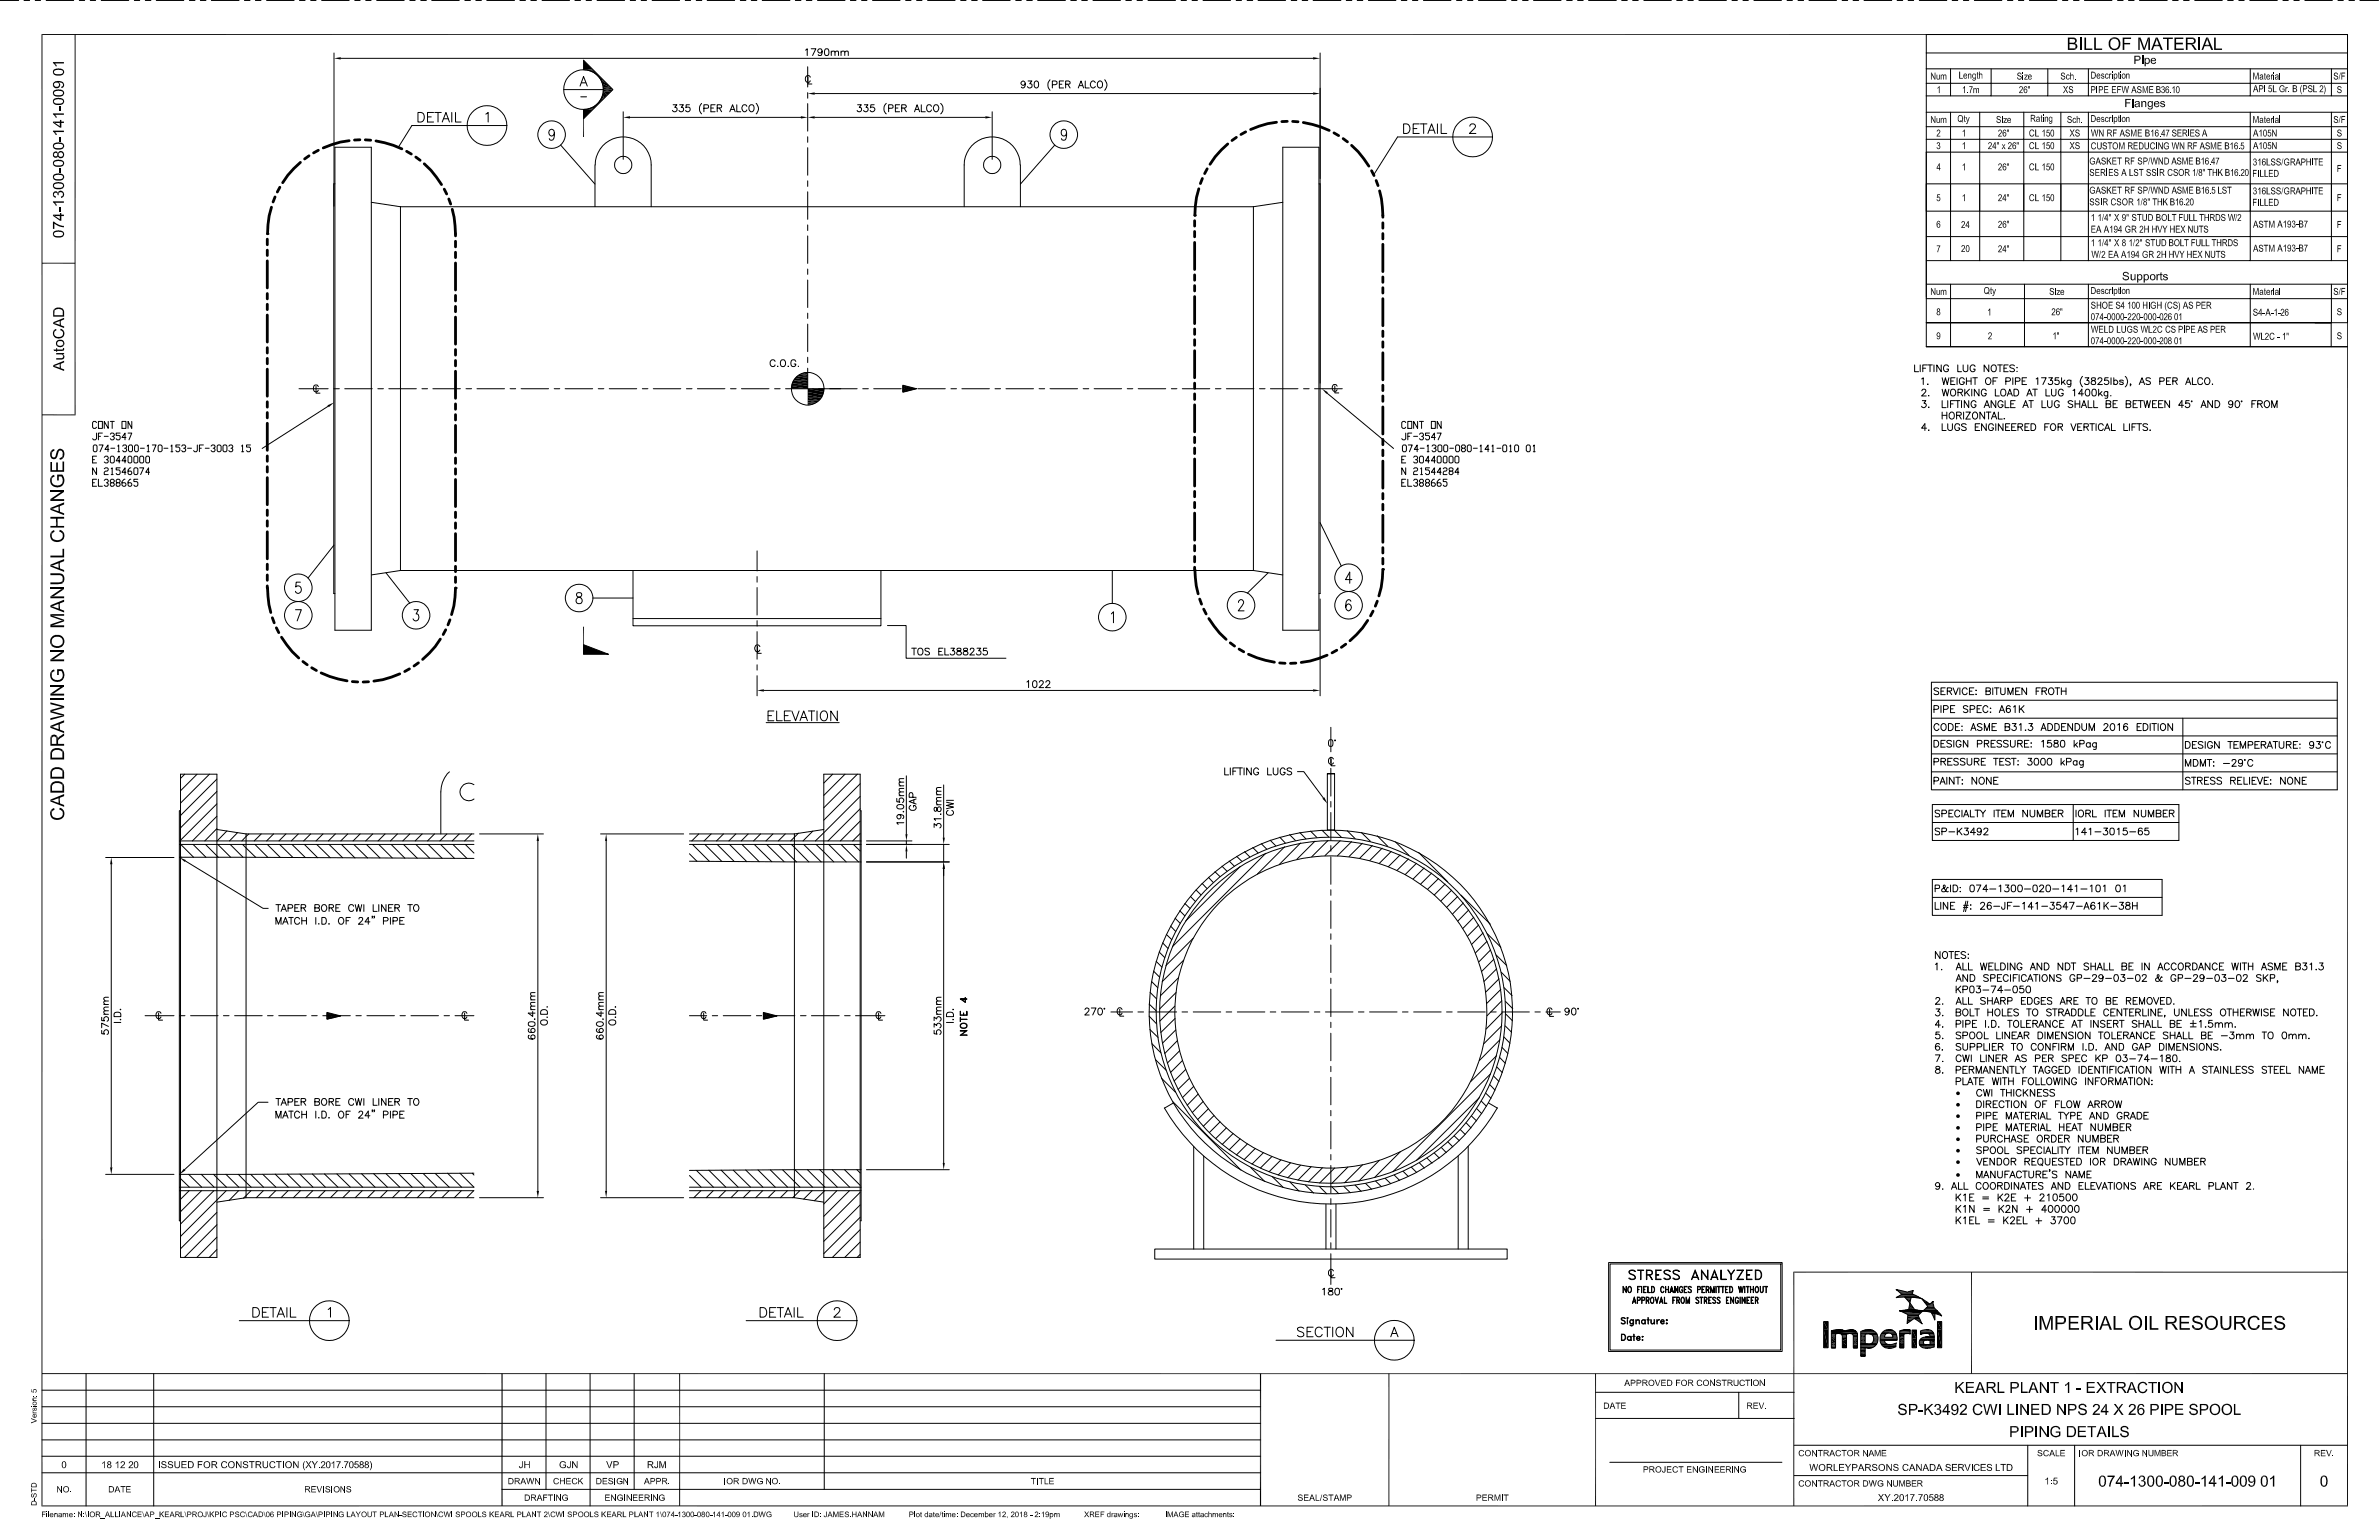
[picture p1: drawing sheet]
<svg xmlns="http://www.w3.org/2000/svg" width="864mm" height="559mm" viewBox="0 0 864 559" stroke-linecap="round" stroke-linejoin="round" font-family="sans-serif">
<g fill="none" stroke="#000" stroke-width=".36">
<path d="M0 .2h6.8M8.7 .2h2.1M12.8 .2h1.9M15.2 12.4v534.2M16.8 .2h10M27.3 12.5v138.2M28.8 .2h1.9M32.8 .2h1.9M36.7 .2h10M48.8 .2h1.9M52.7 .2h2.1M56.7 .2h10"/>
<path d="M68.7 .2h2.1M72.7 .2h2.1M76.7 .2h10.1M88.7 .2h2.1M92.7 .2h2M96.8 .2h10M108.7 .2h2M112.8 .2h1.9M116.8 .2h9.9M121.2 19.2v55.6M128.8 .2h1.9M132.8 .2h1.9"/>
<path d="M136.7 .2h10M148.8 .2h1.9M152.7 .2h2.1M156.7 .2h10M168.7 .2h2.1M172.7 .2h2.1M176.7 .2h10.1M188.7 .2h2.1M192.7 .2h2M196.8 .2h10M208.7 .2h2M212.8 .2h1.9"/>
<path d="M216.7 .2h10M228.8 .2h1.9M232.7 .2h2M236.7 .2h10M248.8 .2h1.9M252.7 .2h2.1M256.7 .2h10M268.7 .2h2.1M272.7 .2h2M276.7 .2h10.1M288.7 .2h2M292.4 18.2l.6-.5v2.5"/>
<path d="M292.7 .2h2M294.5 17.7h1.7l-1.2 2.5M296.8 .2h9.9M298.5 18.5a.8 .8 0 0 1-1.1 .8 .8 .8 0 0 1-.4-1.2 .8 .8 0 0 1 1.3-.1l.2 .5a1.16 1.16 0 0 1-1.1 1.7l-.4-.4M299.6 17.8a.84 .84 0 0 1 1.2 .4v1.5l-.2 .4h-1l-.3-1zM301.8 19l.5-.5 .6 .1 .2 1.6M301.8 18.5v1.7M303.1 19l.6-.5 .6 .1 .1 1.6M305.3 19l.6-.5 .6 .1 .2 1.6M305.3 18.5v1.7M306.7 19l.6-.5 .5 .1 .1 1.6M308.7 .2h2"/>
<path d="M312.8 .2h1.9M316.7 .2h10M328.8 .2h1.9M332.7 .2h2M336.7 .2h10M348.7 .2h2M352.7 .2h2.1M356.7 .2h10M368.7 .2h2.1M372.7 .2h2M376.7 .2h10.1M388.7 .2h2"/>
<path d="M392.7 .2h2M396.7 .2h10M408.7 .2h2M412.7 .2h2M416.7 .2h10M428.8 .2h1.9M432.7 .2h2M436.7 .2h10M448.7 .2h2M452.7 .2h2M456.7 .2h10M468.7 .2h2"/>
<path d="M472.7 .2h2M476.7 .2h10M479.2 19.2v196.2h-.4M488.7 .2h2M492.7 .2h2M496.7 .2h10M508.7 .2h2M512.7 .2h2M516.7 .2h10M528.7 .2h2M532.7 .2h2M536.7 .2h10"/>
<path d="M548.7 .2h2M552.7 .2h2M556.7 .2h10M568.7 .2h2M572.7 .2h2M576.7 .2h10M588.7 .2h2M592.7 .2h2M596.7 .2h10M608.7 .2h2M612.7 .2h2M616.7 .2h10"/>
<path d="M628.7 .2h2M632.7 .2h2M636.7 .2h10M648.7 .2h2M652.7 .2h2M656.7 .2h10M668.7 .2h2M672.7 .2h2M676.7 .2h10M688.7 .2h2M692.7 .2h2M696.7 .2h10"/>
<path d="M699.3 19.2h152.9M708.7 .2h2M712.7 .2h2M716.7 .2h10M728.7 .2h2M732.7 .2h2M736.7 .2h10M748.7 .2h2M752.7 .2h2M756.7 .2h10M768.7 .2h2M772.7 .2h2"/>
<path d="M776.6 .2h10.1M788.7 .2h2M792.6 .2h2.1M796.7 .2h10M808.7 .2h2M812.7 .2h2M816.7 .2h10M828.7 .2h2M832.7 .2h1.9M836.7 .2h10M848.7 .2h1.9M852.2 12.4v534.2"/>
<path d="M852.2 19.2v-6.7h-152.9v113.3M852.2 19.2v5.8h-152.9M852.3 12.5h-837.2M852.7 .2h2M856.7 .2h6.7M123.7 21.2h353M204.6 32.5h14.5M210.6 31.2l1.2-3.4 1.4 3.4M210.8 35.1h2.1M211.1 30.1h1.6M211.8 25.3a7.2 7.2 0 0 1 7.2 7.2 7.2 7.2 0 0 1-7.2 7.2M211.8 39.7v10"/>
<path d="M211.8 39.7h3.5M213.2 39.5h2.1M215.3 25.3l-3.5-.1v-3.4l10.7 10.7-10.7 10.6v-3.4M244.3 38h1.4l-.8 .9a.86 .86 0 0 1 .7 1.4 .86 .86 0 0 1-1.5-.3M246.7 38h1.4l-.8 .9a.86 .86 0 0 1 .7 1.4 .86 .86 0 0 1-1.5-.3M250.3 38h-1.2l-.1 1.1a.86 .86 0 0 1 1.3 0 .86 .86 0 0 1-.1 1.2 .86 .86 0 0 1-1.3-.3M254.7 37.5a2.74 2.74 0 0 0 0 3.8M255.5 39.3l1.6-.2v-.8l-1.6-.3v2.6M258.1 39.2h.9M259.6 38h-1.5v2.6h1.5M260.3 39.2l1.4-.1 .2-.8-1.6-.3v2.6M261.1 39.2l.9 1.4"/>
<path d="M265.3 39.7h1.2M267.5 38v2.6h1.4M271.1 38.6a.92 .92 0 0 0-1-.6 .92 .92 0 0 0-.8 .9v.6a.91 .91 0 0 0 .8 1 .91 .91 0 0 0 1-.6M272.1 38.4l.3-.3a1.28 1.28 0 0 1 1.4 .9 1.28 1.28 0 0 1-.8 1.6 1.32 1.32 0 0 1-1.1-.9 1.32 1.32 0 0 1 .2-1.3zM274.5 37.5a2.53 2.53 0 0 1 0 3.8M293.2 24.2v7.4M293.2 33.6v2M293.2 37.6v10M293.3 27.9v2.6h1.4M294.1 28a.92 .92 0 0 0-1-.6 .92 .92 0 0 0-.7 1v.6a.92 .92 0 0 0 .7 .9 .92 .92 0 0 0 1-.6M295.7 34h181M311.3 38h1.4l-.8 .9a.83 .83 0 0 1 .7 1.3 .83 .83 0 0 1-1.5-.2"/>
<path d="M313.8 38h1.2l-.6 .9a.82 .82 0 0 1 .8 1 .82 .82 0 0 1-1.1 .7l-.6-.6M317.3 38h-1.2l-.1 1.1a.89 .89 0 0 1 1.5 .3 .89 .89 0 0 1-1 1.2l-.6-.6M321.7 37.5a2.55 2.55 0 0 0 0 3.8M322.6 39.3l1.5-.2v-.8l-1.5-.3v2.6M325 39.2h1M326.6 38h-1.6v2.6h1.6M327.3 39.2l1.5-.1 .2-.6-.2-.4-1.5-.1v2.6M328.2 39.2l.8 1.4M332.3 39.7h1.2M334.4 38v2.6h1.5M338.2 38.6l-.4-.5a1.29 1.29 0 0 0-1.5 .9 1.29 1.29 0 0 0 .8 1.6h.5l.6-.7M339.1 38.4l.2-.3a1.24 1.24 0 0 1 1.5 1.1 1.24 1.24 0 0 1-1.2 1.4l-.8-1.1z"/>
<path d="M341.5 37.5a2.55 2.55 0 0 1 0 3.8M372.2 30.2a.81 .81 0 0 1-1 .9 .81 .81 0 0 1-.5-1.2 .81 .81 0 0 1 1.3-.1 1.19 1.19 0 0 1 .2 1.4 1.19 1.19 0 0 1-1.4 .6v-.2M373.2 29.4h1.4l-.8 1a.83 .83 0 0 1 .8 1.2 .83 .83 0 0 1-1.5 .1l-.1-.3M375.8 29.5a.74 .74 0 0 1 1.1 .4l.1 .6a1.06 1.06 0 0 1-.9 1.4 1.65 1.65 0 0 1-.3-2.4zM381.2 29a2.74 2.74 0 0 0 0 3.8M382 30.7l1.6-.2v-.9l-1.6-.2v2.5M384.6 30.6h.9M386.1 29.4h-1.5v2.5h1.5M386.8 30.6l1.6-.2v-.8l-1.6-.2v2.5M387.6 30.6l.9 1.3M391.4 31.9l1-2.5 1 2.5M391.8 31.1h1.2"/>
<path d="M394 29.4v2.5h1.4M397.6 30a.92 .92 0 0 0-1.1-.6 .92 .92 0 0 0-.7 1v.6a1.03 1.03 0 0 0 1.2 .9l.6-.6M398.4 30l.6-.6a1.27 1.27 0 0 1 1.2 1.2 1.27 1.27 0 0 1-1.2 1.3l-.6-.6zM401 29a2.53 2.53 0 0 1 0 3.8M701.1 26.3v2.6M702.4 26.3v2.6M708.1 25v5.2h-8.8M722.8 25v5.2h-14.7v4.6h-8.8M743.4 25v5.2h-20.6v4.6h-14.7M758.1 25v5.2h-14.7v4.6h-20.6M761.2 31.2v2.6M778 31.2v2.6"/>
<path d="M779.7 31.2v2.6M816.9 25v5.2h-58.8v4.6h-14.7M818.1 26.3v2.6M819.8 26.3v2.6M822.1 30.9v2.5M827.6 26.3v2.6M846.3 25v5.2h-29.4v4.6h-58.8M852.2 25v5.2h-5.9v4.6h-29.4M852.2 30.2v4.6h-5.9M852.2 34.8v5.9h-152.9M121.6 53.4h13.2v175.3h-13.2zM151.7 40.8h1.1a1.83 1.83 0 0 1 1.3 1.7 1.83 1.83 0 0 1-1.3 1.8h-1.1z"/>
<path d="M155.2 42.4h1.3M157.4 40.8h-2.2v3.5h2.2M157.8 40.8h2.4M159 40.8v3.5M160.5 44.3l1.4-3.5 1.3 3.5M161 43.1h1.7M164 40.8v3.5M165.4 40.8v3.5h2M176.4 41.4l.8-.6v3.5M184 45.6h-34.5l-4.9 7.8M201.3 48.2a1.1 1.1 0 0 1-1.1 1.2 1.18 1.18 0 0 1-1-1.5 1.18 1.18 0 0 1 1.5-.8 3.1 3.1 0 0 1 0 3.6 .84 .84 0 0 1-1.3-.4M203.5 52.7l12.5 14.1"/>
<path d="M216 59.9v15.1M216.1 59.9a10.2 10.2 0 0 1 10.1-10.2 10.2 10.2 0 0 1 10.2 10.2v15.1M226.2 40.6v17.2M228.7 42.6h62M264.9 40.6l1-2.6 1 2.6M293.2 49.6v2M293.2 53.6v10M295.7 42.6h62M332 40.6l.9-2.6 .9 2.6M360.2 40.6v17.2M370.3 59.9a10.2 10.2 0 0 0-10.1-10.2 10.2 10.2 0 0 0-10.2 10.2v15.1M370.4 59.9v15.1"/>
<path d="M382.9 52.7l-12.5 14.1M387.2 48.2l-.4 1a.95 .95 0 0 1-1.5-.4v-1.4a.96 .96 0 0 1 1.7 0 4.6 4.6 0 0 1-.2 3.3 .93 .93 0 0 1-1.5-.4M465.7 53.4h13.1v175.3h-13.1zM509.5 45a1.87 1.87 0 0 1 2.2 .9 1.87 1.87 0 0 1-.6 2.4l-1.6 .1zM513 46.7h1.3M515.2 45h-2.2v3.4h2.2M515.6 45h2.4M516.8 45v3.4M518.3 48.4l1.4-3.4 1.3 3.4M518.8 47.2h1.7M521.8 45v3.4M523.2 45v3.4h2"/>
<path d="M533.6 45.8l.1-.5 .5-.3h.7l.5 .3a1 1 0 0 1-.3 1.4l-1.7 1.7h2.4M541.8 49.7h-34.5l-8.6 13.7M701.1 42.1v2.5M702.4 42.1v2.5M708.1 40.7v5.3h-8.8M718.7 40.7v5.3h-10.6v4.5h-8.8M734.7 40.7v5.3h-16v4.5h-10.6v4.7h-8.8v47.9h152.9v5.3h-5.9v8.7h-29.4v8.7h-58.8M748.1 40.7v5.3h-13.4v4.5h-16v4.7h-10.6v30.7h-8.8M758.1 40.7v5.3h-10v4.5h-13.4v4.7h-16v30.7h-10.6v8.7h-8.8M762.1 47v2.5M763.4 47v2.5M765 57.1v2.6"/>
<path d="M769.5 51.6v2.6M771.1 51.6v2.6M773.8 47v2.5M775.4 47v2.5M782.8 51.6v2.6M783.6 51.6v2.6M783.7 57.1v2.6M784.9 51.6v2.6M785 57.1v2.6M791.4 51.6v2.6M792.4 57.1v2.6M792.7 51.6v2.6"/>
<path d="M794 57.1v2.6M794.5 47v2.5M802.7 51.6v2.6M804.4 51.6v2.6M816.9 40.7v5.3h-58.8v4.5h-10v4.7h-13.4v30.7h-16v8.7h-10.6M818.1 42.1v2.5M819.8 42.1v2.5M824.9 47v2.5M824.9 51.6v2.5M826.3 47v2.5M826.3 51.6v2.5M827.6 42.1v2.5"/>
<path d="M839.4 57.5v2.5M846.3 40.7v5.3h-29.4v4.5h-58.8v4.7h-10v30.7h-13.4v8.7h-16M852.2 40.7v5.3h-5.9v4.5h-29.4v4.7h-58.8v39.4M852.2 46v4.5h-5.9v4.7h-29.4v30.7h-68.8v8.7h-13.4M852.2 50.5v4.7h-5.9v30.7h-29.4v8.7h-58.8M121.6 66.7h-.4v148.7h.4M134.8 73.4l10.6 1.6M145.4 75v132l-10.6 1.6M145.4 75h309.6M293.2 65.6v2M293.2 69.6v10M455 75v132h-309.6"/>
<path d="M465.7 73.4l-10.7 1.6M478.8 66.7h.4M699.3 66.7h152.9v9.9h-5.9M708.1 66.7v9.9h-8.8M718.7 66.7v9.9h-10.6M734.7 66.7v9.9h-16M748.1 66.7v9.9h-13.4M762.7 72v2.5M764.8 61.3v2.5M765 67.7v2.6M783.3 61.3v2.5M783.7 67.7v2.6"/>
<path d="M785 67.7v2.6M785.4 72v2.5M792.5 67.7v2.6M794.1 67.7v2.6M805.3 61.3v2.5M816.9 66.7v9.9h-68.8M819.8 61.6v2.6M819.8 72.1v2.6M839.4 68v2.5M846.3 66.7v9.9h-29.4M15.2 95.5h12.1M293.2 81.6v2.1"/>
<path d="M293.2 85.6v10M293.2 97.6v2M748.1 94.6h10M794.5 81.9v2.5M795.8 81.9v2.5M800.7 91v2.6M802 91v2.6M823.9 80.1v2.5M823.9 88.8v2.6M825.5 80.1v2.5M825.5 88.8v2.6M846.3 94.6h5.9"/>
<path d="M852.2 85.9h-5.9v8.7h-29.4M293.2 101.6v10M293.2 113.6v2M293.2 117.6v10M701.1 104.5v2.5M702.4 104.5v2.5M708.1 103.1v5.3h-8.8M734.9 103.1v5.3h-26.8v8.7h-8.8h146.9h-5.8M758.1 103.1v5.3h-23.2v8.7h-26.8v8.7h-8.8M780.2 109.5v2.5M792.9 118.2v2.5M816.9 103.1v5.3h-58.8v17.4h-23.2"/>
<path d="M818.1 104.5v2.5M819.8 104.5v2.5M827.6 104.5v2.5M846.2 117.1v8.7h-29.3M846.3 103.1v5.3h-29.4v8.7h-82v8.7h-26.8M852.2 108.4v8.7h-5.9M281.3 131.1a.92 .92 0 0 0-1-.5 .92 .92 0 0 0-.7 .9v.6a.92 .92 0 0 0 .7 .9 .92 .92 0 0 0 1-.6M282.2 132.9h.2zM283.5 130.9l.2-.3a1.18 1.18 0 0 1 1.5 1.2 1.18 1.18 0 0 1-1.5 1.1l-.4-.8zM286 132.9h.3zM288.9 131.1l-.4-.5a1.18 1.18 0 0 0-1.4 1.2 1.18 1.18 0 0 0 1.4 1.1l.4-.8h-.6M289.8 132.8h.1"/>
<path d="M291.2 135.3h2M293.2 129.6v2M293.2 133.6v7.5M327.7 140l4.6 1.1M327.7 139.8l5 1.3-5 1.2zM695 132.4v2.5h1.5M697.1 132.4v2.5M697.6 137.5l.6-.4v2.4M698 133.6h1M699.3 125.8h152.9M699.6 132.4h-1.6v2.5M699.7 139.4h.2z"/>
<path d="M699.9 132.4h1.6M700.6 132.4v2.5M702.1 132.4v2.5M704.7 132.4v2.5l-1.6-2.5v2.5M705 137.1l.6 2.4 .6-2.4 .7 2.4 .6-2.4M707.3 133a.91 .91 0 0 0-1-.6 .91 .91 0 0 0-.8 1v.5a.89 .89 0 0 0 .9 1 .89 .89 0 0 0 .9-1h-.6M708.2 138.3h.9M709.7 137.1h-1.5v2.4h1.5M710.4 137.1v2.4M710.7 132.4v2.5h1.3M712.6 132.4v1.8l.8 .7a.73 .73 0 0 0 .9-.7v-1.8M713.1 137.7a.91 .91 0 0 0-1.1-.6 .91 .91 0 0 0-.7 .9v.6a.89 .89 0 0 0 .9 1 .89 .89 0 0 0 .9-1h-.6"/>
<path d="M713.8 138.3h1.7M713.8 137.1v2.4M715.5 137.1v2.4M716.1 137.1h1.7M717 137.1v2.4M717 133a.91 .91 0 0 0-1.1-.6 .91 .91 0 0 0-.7 1v.5a.89 .89 0 0 0 .9 1 .89 .89 0 0 0 .9-1h-.6M721 137.4l.3-.2a1.18 1.18 0 0 1 1.5 1.1 1.18 1.18 0 0 1-1.5 1.1l-.5-.8zM722 132.4v2.5l-1.7-2.5v2.5M723.1 132.8l.2-.3a1.24 1.24 0 0 1 1.4 .9 1.24 1.24 0 0 1-.7 1.5 1.25 1.25 0 0 1-1.2-.8 1.25 1.25 0 0 1 .3-1.3zM723.5 138.3h1M725.1 137.1h-1.6v2.4M725.2 132.4h1.7"/>
<path d="M726 132.4v2.5M727.5 133.6h.9M728.1 138.3h1.5l.2-.8-.6-.4h-1.1v2.4M729 132.4h-1.5v2.5h1.5M730.7 137.1v2.4M731.3 132.8l-.6-.4-1.1 .4 .1 .5 1.1 .4 .5 .5v.3l-.6 .4-1.1-.4M731.6 138.3h1.4l.3-.8-.6-.4h-1.1v2.4M732.1 133.4l.1 .1zM732.2 134.7h.1M734.1 138.3h1M735.7 137.1h-1.6v2.4h1.6M739.1 137.5l.6-.4v2.4"/>
<path d="M741.1 137.1h1.7l-1.2 2.4M743.7 137.1h1.4l-.8 .9a.83 .83 0 0 1 .7 1.3 .83 .83 0 0 1-1.5-.2M747.4 137.1h-1.3l-.1 1a.88 .88 0 0 1 1.3 0 .88 .88 0 0 1-.1 1.3 .88 .88 0 0 1-1.3-.3M748.4 137.1v2.4M748.9 138.6l.8 .9M749.6 137.9l-1.2 1.2M751.8 137.9v1.9l-.3 .5h-.8M751.8 138.3a.8 .8 0 0 0-1.2-.2 .8 .8 0 0 0 0 1.2 .8 .8 0 0 0 1.2-.1M756 136.6l-.3 .2a2.56 2.56 0 0 0 .3 3.6M756.9 137.1h1.4l-.8 .9a.83 .83 0 0 1 .7 1.3 .83 .83 0 0 1-1.4-.2M759.4 137.2v.7a1.03 1.03 0 0 1 1.1 .4 1.03 1.03 0 0 1 .1 1.1l-.5 .1a.75 .75 0 0 1-1-.5 .75 .75 0 0 1 .7-.9l.8-.2v-.7zM761.6 137.7a.72 .72 0 0 1 .7-.7 .72 .72 0 0 1 .7 .8l-1.5 1.7h1.7"/>
<path d="M765.3 137.1h-1.2l-.2 1a.91 .91 0 0 1 1.4-.1 .91 .91 0 0 1-.1 1.4 .91 .91 0 0 1-1.3-.3M766.3 137.1v2.4M767.3 138.3a.8 .8 0 0 1 1.2-.2 .8 .8 0 0 1 0 1.2 .8 .8 0 0 1-1.2-.1M767.3 137.1v2.4M770.8 138.3l-.5-.4-.8 .1v.5l.9 .2 .4 .5-.5 .3-.8-.1v-.2M771.5 136.6a2.55 2.55 0 0 1 0 3.8M773.5 139.4l-.2-.1 .2 .4-.2 .3M776.6 139.5l1-2.4 .9 2.4M777 138.7h1.2M780.6 137.4l-.6-.3-.8 .1-.1 .7 1.4 .7 .1 .6-.6 .3-.8-.1-.2-.2M784 138.3h1.4l.2-.4-.1-.6-1.5-.2v2.4M786.5 138.3h.9"/>
<path d="M788 137.1h-1.5v2.4h1.5M788.8 138.3l1.4-.2v-.9l-1.4-.1v2.4M789.6 138.3l.8 1.2M793.4 139.5l.9-2.4 1 2.4M793.7 138.7h1.2M795.9 137.1v2.4h1.4M799.6 137.7l-.3-.5a1.18 1.18 0 0 0-1.5 1.1 1.18 1.18 0 0 0 1.5 1.1l.3-.5M800.5 137.4l.3-.2a1.18 1.18 0 0 1 1.5 1.1 1.18 1.18 0 0 1-1.5 1.1l-.5-.8zM803.1 139.3v.2zM27.4 150.5h-12.2M35.1 153.3l-.5-.4h-.6l-.4 .4v1.7l.4 .4h.6l.5-.4M35.1 157.1v2.1l-.5 .4h-.6l-.4-.4"/>
<path d="M35.7 152.9h1.5v2.5h-1.5zM35.7 155.4h.1M35.7 158.3h.8M37.2 157.1h-1.5v2.5M37.8 158.3h1.5M39.3 152.9v2.5l-1.5-2.5v2.5M40 152.9h1.5M40 157.6l.4-.5h.7l.4 .5v.4l-.8 .3M40.7 152.9v2.5M41.1 158.3l.4 .5v.4l-.4 .4h-.7l-.4-.4M43.6 157.1h-1.4v.9h1.1l.3 .3v.9l-.3 .4h-.8l-.3-.4M44.3 152.9h1.4v2.5h-1.4z"/>
<path d="M44.3 155.4h.1M45.7 158.8h-1.4l1.1-1.7v2.5M46.5 157.1h1.3l-1 2.5M47.8 152.9v2.5l-1.3-2.5v2.5M108.5 141.1h10.6M114.7 140.2v2.5h1.5M115.6 140.3l-.4-.5a1.18 1.18 0 0 0-1.4 1.1 1.18 1.18 0 0 0 1.4 1.2l.4-.5M119.1 147.4l-23.9 15.3M121.2 141.1h2M125.1 141.1h10M137.2 141.1h2M141.1 141.1h10"/>
<path d="M153.2 141.1h2M157.1 141.1h10M169.2 141.1h2M173.1 141.1h10M185.2 141.1h2M189.1 141.1h10M201.2 141.1h2M205.1 141.1h10M217.2 141.1h2M221.1 141.1h10M233.2 141.1h2M237.2 141.1h9.9"/>
<path d="M249.2 141.1h2M253.2 141.1h9.9M265.2 141.1h2M269.2 141.1h9.9M281.2 141.1h2M285.2 141.1h26M293.2 146.7h2.3M313.2 141.1h2M317.2 141.1h10M327.7 142.1l.4 .1M327.7 141.9l.8 .2M327.7 141.7l1.1 .3"/>
<path d="M327.7 141.6l1.6 .3M327.7 141.3l1.9 .5M327.7 141.1l2.3 .6M327.7 141l2.7 .6M327.7 140.7l3.1 .8M327.7 140.5l3.4 .9M327.7 140.4l3.9 .9M327.7 140.2l4.3 1M329.2 141.1h2M333.2 141.1h10M345.2 141.1h2M349.2 141.1h10"/>
<path d="M361.2 141.1h2M365.2 141.1h10M377.2 141.1h2M381.2 141.1h10M393.2 141.1h2M397.2 141.1h10M409.2 141.1h2M413.2 141.1h10M425.2 141.1h2M429.2 141.1h10M441.2 141.1h2M445.2 141.1h10"/>
<path d="M457.2 141.1h2M461.2 141.1h10M473.2 141.1h2M477.2 141.1h10.1M481.8 142.7l24.1 20M484.5 140v2.6h1.5M485.4 140.1l-.3-.5a1.18 1.18 0 0 0-1.5 1.2 1.18 1.18 0 0 0 1.5 1.1l.3-.5M510.3 153.3l-.4-.4h-.6l-.5 .4v1.7l.5 .4h.6l.4-.4M510.3 157.1v2.1l-.4 .4h-.6l-.5-.4M511 152.9h1.5v2.5h-1.5zM511 155.4h.1M511 158.3h.7"/>
<path d="M512.5 157.1h-1.5v2.5M513.2 158.3h1.4M514.6 152.9v2.5l-1.4-2.5v2.5M515.3 157.6l.4-.5h.7l.3 .9-.7 .3M515.3 152.9h1.4M516 152.9v2.5M516.4 158.3l.3 .5-.3 .8h-.7l-.4-.4M518.9 157.1h-1.4v.9h1l.4 .3v.9l-.4 .4h-.7l-.3-.4M519.6 152.9h1.4v2.5h-1.4zM519.6 155.4h.1M521 158.8h-1.4l1.1-1.7v2.5M521.7 157.1h1.5l-1.1 2.5"/>
<path d="M523.2 152.9v2.5l-1.5-2.5v2.5M697.7 141.8l.5-.6 .6 .1 .3 .4-.3 .8-1.2 1.2h1.7M697.8 145.4h1.3l-.7 .9a.83 .83 0 0 1 .9 1 .83 .83 0 0 1-1.1 .6l-.6-.5M699.3 155.4h-1.7l1.2-1.6v2.4M700 143.6h.3zM700 156.1h.3zM700 147.7h.3zM705 141.2l.6 2.5 .6-2.5 .7 2.5 .6-2.5M705 153.8v2.4h1.5M705 149.5v2.6M705 150.7h1.7M705 145.4v2.5h1.5"/>
<path d="M706.7 149.5v2.6M707.1 153.8v1.7l.7 .7a.73 .73 0 0 0 .9-.7v-1.7M707.1 145.4v2.5M707.6 150.1l.6-.6a1.27 1.27 0 0 1 1.2 1.3 1.27 1.27 0 0 1-1.2 1.3l-.6-.6zM708.1 146.6h.9M708.2 141.6l.3-.3a1.18 1.18 0 0 1 1.5 1.2 1.18 1.18 0 0 1-1.5 1.1l-.4-.9zM709.6 145.4h-1.5v2.5M709.8 145.4h1.7M710.3 150.7l1.6-.2v-.7l-1.6-.3v2.6M710.7 145.4v2.5M710.8 142.4l1.4-.1 .3-.6-.3-.4-1.4-.1v2.5M711.1 150.7l.9 1.4"/>
<path d="M711.4 154.3l-.4-.5a1.18 1.18 0 0 0-1.4 1.2 1.18 1.18 0 0 0 1.4 1.1l.4-.8h-.6M711.6 142.4l.9 1.3M712 145.4v2.5M712.8 149.5v2.6M713.2 141.2v2.5M713.7 149.5h1.6l-1.6 2.6h1.6M713.7 154.1l-.6-.3-1.1 .3 .3 .6 1.2 .4 .2 .4v.4l-.6 .3-1.1-.3M713.8 142.3l1.1 1.4M714.7 145.4v2.5l-1.6-2.5v2.5M714.9 141.2l-1.7 1.7M715.8 141.2v2.5M716.4 149.7a1.25 1.25 0 0 1 1.6 .8 1.25 1.25 0 0 1-.8 1.6 1.31 1.31 0 0 1-1.2-.9 1.31 1.31 0 0 1 .4-1.5z"/>
<path d="M717 154.9h1.1M717.3 146l-.6-.6a1.27 1.27 0 0 0-1.2 1.2 1.27 1.27 0 0 0 1.2 1.3l.6-.6v-.4h-.6M718.4 141.2v2.5l-1.7-2.5v2.5M718.7 153.8h-1.7v2.4h1.7M720.3 147.9l1-2.5 .9 2.5M720.4 149.5v2.6l-1.7-2.6v2.6M720.7 147.1h1.2M721 153.8v2.4l-1.7-2.4v2.4M721 149.5h1.7M721 141.8l-.3-.5a1.18 1.18 0 0 0-1.5 1.2 1.18 1.18 0 0 0 1.5 1.1l.3-.9h-.6M721.9 149.5v2.6M722.9 152.1l1-2.6 .9 2.6"/>
<path d="M723.3 151.2h1.2M723.6 154.3l-.3-.5a1.18 1.18 0 0 0-1.5 1.2 1.18 1.18 0 0 0 1.5 1.1l.3-.8h-.5M724.3 141.2v2.5h1.5M724.5 153.8v2.4M724.5 145.4v2.5l-1.7-2.5v2.5M725.4 149.5v2.6h1.5M726.4 141.6l.3-.3a1.18 1.18 0 0 1 1.5 1.2 1.18 1.18 0 0 1-1.5 1.1l-.4-.9zM727.1 153.8v2.4l-1.7-2.4v2.4M727.1 146l-.7-.6a1.27 1.27 0 0 0-1.2 1.2 1.27 1.27 0 0 0 1.2 1.3l.7-.6v-.4h-.7M727.5 151.9h.2zM727.9 145.4v2.5h1.4M728 154.9h1"/>
<path d="M728.6 143.7l1-2.5 .9 2.5M729 142.9h1.2M729.6 153.8h-1.6v2.4h1.6M729.9 146.6h1M730.2 154.9h1.1M731.1 141.2h.8a1.3 1.3 0 0 1 .9 1.3 1.3 1.3 0 0 1-.9 1.2h-.8zM731.5 145.4h-1.6v2.5h1.6M731.9 153.8h-1.7v2.4h1.7M732.5 154.9h1.1l.6-.7-.6-.4h-1.1v2.4M733.4 154.9l.8 1.3M734.3 147.9l1-2.5 1 2.5M734.7 147.1h1.2"/>
<path d="M735.1 154.9h.9M735.8 143.7l.9-2.5 1 2.5M736.1 142.9h1.2M736.5 145.4h1.6M736.6 153.8h-1.5v2.4h1.5M737.3 153.8h.8a1.3 1.3 0 0 1 .9 1.2 1.3 1.3 0 0 1-.9 1.2h-.8zM737.3 145.4v2.5M737.9 141.2h1.7M738.7 141.2v2.5M741.3 145.4v2.5h1.4M742.3 154.9h1M742.7 141.2v2.5h1.4"/>
<path d="M743.3 145.4l.1 2.1a.81 .81 0 0 0 .9 .4 .81 .81 0 0 0 .6-.7v-1.8M743.9 153.8h-1.6v2.4M744.6 154.1l.2-.3a1.18 1.18 0 0 1 1.5 1.2 1.18 1.18 0 0 1-1.5 1.1l-.5-.8zM744.7 141.2v1.8a.81 .81 0 0 0 .8 .7 .81 .81 0 0 0 .8-.7v-1.8M747.1 154.9l1.4-.1 .1-.9-1.5-.1v2.4M747.5 146l-.6-.6a1.27 1.27 0 0 0-1.2 1.2 1.27 1.27 0 0 0 1.2 1.3l.6-.6v-.4h-.6M747.9 154.9l.8 1.3M749 141.8a.92 .92 0 0 0-1.1-.6 .92 .92 0 0 0-.7 1v.5a.89 .89 0 0 0 .9 1 .89 .89 0 0 0 .9-1h-.6M751.8 153.8l.9 2.4 .9-2.4M752.4 145.7l-.6-.3-1.1 .3 .3 .6 1.3 .6 .1 .6a1.01 1.01 0 0 1-1.7 0M752.5 141.7l.6-.5v2.5M753.3 146.6h1.7"/>
<path d="M753.3 145.4v2.5M754.2 154.9h.9M755 145.4v2.5M755.6 147.9l.9-2.5 .9 2.5M755.7 153.8h-1.5v2.4h1.5M755.9 147.1h1.2M756.3 142.9h-1.8l1.2-1.7v2.5M756.5 154.9l1.4-.1 .1-.9-1.5-.1v2.4M757.3 154.9l.8 1.3M757.3 141.3a.84 .84 0 0 1 1.2 .4v1.6l-.2 .3-.6 .1a1.48 1.48 0 0 1-.4-2.4zM758 145.4v2.5h1.5M758.6 153.8h1.7"/>
<path d="M759.5 153.8v2.4M759.7 141.3a.84 .84 0 0 1 1.2 .4v1.6l-.3 .3h-.9l-.3-.9zM760.1 145.4v2.5h1.4M760.9 153.8v2.4M761.8 141.2v2.5M762.3 142.7l.9 1M763 142.1l-1.2 1.2M763.5 154.3l-.3-.5a1.18 1.18 0 0 0-1.5 1.2 1.18 1.18 0 0 0 1.5 1.1l.3-.5M763.9 156.2l1.1-2.4 .9 2.4M764.4 155.4h1.2M764.5 146.6l1.5-.1 .2-.4-.1-.5-1.6-.2v2.5h1.1l.6-.5-.1-.6-.5-.2M765.1 142.1l-.1 2.2-.3 .2-.6-.1"/>
<path d="M765.1 142.4a.76 .76 0 0 0-1.1-.1 .76 .76 0 0 0 0 1.1 .76 .76 0 0 0 1.1-.1M766.2 143.5h.1M766.5 153.8v2.4h1.4M767.1 146.6h.9M768.6 145.4h-1.5v2.5h1.5M771 153.8v2.4h1.4M772.9 146.6l.6 .5-.2 .6-1.5 .2v-2.5h1.1l.6 .5-.2 .6-1.5 .1M773 153.8v2.4M773.9 154.9h1.1M774.4 146.6h.9M775.5 153.8h-1.6v2.4M775.8 153.8h1.6"/>
<path d="M775.9 145.4h-1.5v2.5h1.5M776.2 145.4h1.7M776.6 153.8v2.4M777.1 145.4v2.5M778.3 145.4l.5 2.5 .6-2.5 .6 2.5 .6-2.5M779.6 154.1l-.6-.3-1.1 .3 .3 .6 1.2 .4 .2 .4v.4l-.6 .3-1.1-.3M780.5 156v.2zM781.4 146.6h.9M782.9 145.4h-1.5v2.5h1.5M783.6 146.6h1M785.2 145.4h-1.6v2.5h1.6M787.6 145.4v2.5l-1.7-2.5v2.5"/>
<path d="M792.6 147.1h-1.7l1.2-1.7v2.5M794.7 145.4h-1.2l-.1 1.1a.88 .88 0 0 1 1.3 0 .88 .88 0 0 1-.2 1.3 .88 .88 0 0 1-1.3-.4M795.4 145.5h.4l-.1 .3zM799 147.9l.9-2.5 1 2.5M799.3 147.1h1.2M803.1 145.4v2.5l-1.6-2.5v2.5M804.1 145.4h.8a1.35 1.35 0 0 1 .9 1.2 1.35 1.35 0 0 1-.9 1.3h-.8zM810.5 146.2a.77 .77 0 0 1-1.1 .6 .77 .77 0 0 1-.2-1.3 .77 .77 0 0 1 1.2 .2l.1 .5a1.18 1.18 0 0 1-.9 1.7l-.5-.4M811.7 145.5a.74 .74 0 0 1 1.2 .4 1.15 1.15 0 0 1 .1 1.4 1.15 1.15 0 0 1-1.3 .4l-.3-.9zM813.6 145.5h.3l-.1 .3zM817.5 146.6h.9M819 145.4h-1.5v2.5"/>
<path d="M819.6 146.6l1.4-.1 .3-.6-.6-.5h-1.1v2.5M820.4 146.6l.9 1.3M822.2 145.7a1.14 1.14 0 0 1 1.6 .2 1.14 1.14 0 0 1-.2 1.6l-.5 .4h-.5a1.56 1.56 0 0 1-.4-2.2zM824.7 147.9v-2.5l1 2.5 .9-2.5v2.5M33.6 166.8h.7M33.6 175.2h.7M34.2 161.5h.7l.3 .4v1.6l-.3 .4h-.7l-.3-.4v-1.6zM35.1 165.5h-1.5v2.5h1.5M35.1 169.8v2.4l-1.5-2.4v2.4M35.1 173.9h-1.5v2.5h1.5M35.7 173.9v2.5h1.5M36 161.5h1.4l-1.1 2.4"/>
<path d="M37.8 165.9l.5-.4h.6l.4 .9-.7 .4M37.8 170.1l.5-.3h.6l.4 .3-.4 .8h-.6l-.5 .5v.8h1.5M37.8 174.3l.5-.4h.6l.4 .9-.7 .4M38.9 166.8l.4 .4-.4 .8h-.6l-.5-.4M38.9 175.2l.4 .4-.4 .8h-.6l-.5-.4M39.5 163.1h-1.4l1.1-1.6v2.4M40.2 162.6h1.5M40.4 165.5h.7l.4 .4v1.7l-.4 .4h-.7l-.4-.4v-1.7zM40.4 170.1l.3-.3v2.4M40.4 172.2h.7M40.4 175.2l-.4-.9 .4-.4h.7l.4 .4v.5l-.4 .4h-.7l-.4 .4 .4 .8h.7l.4-.4v-.4l-.4-.4M42.5 175.2l-.3-.9 .3-.4h.8l.3 .9-.3 .4h-.8l-.3 .4 .3 .8h.8l.3-.4-.3-.8"/>
<path d="M42.8 161.9l.3-.4v2.4M42.8 163.9h.6M43.6 169.8h-1.4v.7h1.1l.3 .4v.9l-.3 .4h-.8l-.3-.4M43.6 167.2h-1.4l1.1-1.7v2.5M44.5 161.9l.4-.4h.7l.4 .7-.4 .4h-.4M45.4 173.9h-.4l-.7 .9v1.2l.4 .4h.7l.3-.4-.3-.8h-1.1M45.6 162.6l.4 .5-.4 .8h-.7l-.4-.4M45.7 167.2h-1.4l1.1-1.7v2.5M45.7 171.4h-1.4l1.1-1.6v2.4M46.7 161.9l.4-.4h.7l.3 .4v1.6l-.3 .4h-.7l-.4-.4zM46.8 165.5h.7l.3 .4v1.7l-.3 .4h-.7l-.3-.4v-1.7zM47.5 169.8h-.3l-.7 .7v1.3l.3 .4h.7l.3-.4-.3-.9h-1"/>
<path d="M47.5 173.9h-.3l-.7 .9v1.2l.3 .4h.7l.3-.4-.3-.8h-1M48.9 165.5h.8l.3 .4v1.7l-.3 .4h-.8l-.3-.4v-1.7zM48.9 169.8h.8l.3 .3v1.7l-.3 .4h-.8l-.3-.4v-1.7zM49.2 161.5h.7l.3 .4v1.6l-.3 .4h-.7l-.3-.4v-1.6zM50 173.9h-1.4v.9h1.1l.3 .4v.8l-.3 .4h-.8l-.3-.4M50.7 169.8h1.5l-1.1 2.4M51 162.6h1.4M51.1 165.5h.7l.4 .4v1.7l-.4 .4h-.7l-.4-.4v-1.7zM53.3 165.5h.6l.4 .4v1.7l-.4 .4h-.6l-.4-.4v-1.7zM53.4 161.9l.4-.4v2.4M53.4 163.9h.8M54.3 171.4h-1.4l1-1.6v2.4"/>
<path d="M55.3 161.5h1.3l-1 2.4M57.7 161.5h.7l.4 .4v1.6l-.4 .4h-.7l-.3-.4v-1.6zM59.5 162.6h1.5M62.1 161.9l.3-.4v2.4M62.1 163.9h.6M65.3 161.5h-1.5v.7h1.1l.4 .4v.9l-.4 .4h-.7l-.4-.4M66 161.9l.3-.4h.8l.3 .7-.3 .4h-.5M67.1 162.6l.3 .5-.3 .8h-.8l-.3-.4M68.1 162.6h1.4M71.6 161.5v2l-.3 .4h-.7l-.3-.4M72.4 162.6h.7M73.8 161.5h-1.4v2.4"/>
<path d="M74.5 162.6h1.4M76.6 161.9l.4-.4h.7l.4 .7-.7 .4M77.7 162.6l.4 .5-.4 .8h-.7l-.4-.4M79.2 161.5h.6l.5 .4v1.6l-.5 .4h-.6l-.4-.4v-1.6zM81.3 161.5h.7l.4 .4v1.6l-.4 .4h-.7l-.4-.4v-1.6zM83.1 161.9l.4-.4h.7l.3 .7-.7 .4M84.2 162.6l.3 .5-.3 .8h-.7l-.4-.4M87.7 161.9l.4-.4v2.4M87.7 163.9h.8M90.9 161.5h-1.4v.7h1.1l.3 .4v.9l-.3 .4h-.8l-.3-.4M508.8 175.2h.8M508.8 166.8h.8"/>
<path d="M509.4 161.5h.8l.3 .4v1.6l-.3 .4h-.8l-.3-.4v-1.6zM510.3 173.9h-1.5v2.5h1.5M510.3 169.8v2.4l-1.5-2.4v2.4M510.3 165.5h-1.5v2.5h1.5M511 173.9v2.5h1.5M511.2 161.5h1.5l-1.1 2.4M513.2 174.3l.3-.4h.8l.3 .4-.3 .9h-.5M513.2 170.1l.3-.3h.8l.3 .3-.3 .8h-.8l-.3 .5v.8h1.4M513.2 165.9l.3-.4h.8l.3 .4-.3 .9h-.5M514.3 175.2l.3 .4-.3 .8h-.8l-.3-.4M514.3 166.8l.3 .4-.3 .8h-.8l-.3-.4M514.9 163.1h-1.5l1-1.6v2.4"/>
<path d="M515.3 165.9l.4-.4h.7l.3 .4v1.7l-.3 .4h-.7l-.4-.4zM515.5 162.6h1.5M515.7 175.2l-.4-.4v-.5l.4-.4h.7l.3 .9-.3 .4h-.7l-.4 .4v.4l.4 .4h.7l.3-.4-.3-.8M515.7 170.1l.3-.3v2.4M515.7 172.2h.7M517.8 175.2l-.3-.9 .3-.4h.7l.4 .4v.5l-.4 .4h-.7l-.3 .4 .3 .8h.7l.4-.4v-.4l-.4-.4M518.1 161.9l.3-.4v2.4M518.1 163.9h.7M518.9 169.8h-1.4v.7h1l.4 .4v.9l-.4 .4h-.7l-.3-.4M518.9 167.2h-1.4l1-1.7v2.5M519.9 161.9l.3-.4h.7l.4 .4-.4 .7h-.4M520.7 173.9h-.4l-.7 .9v1.2l.3 .4h.8l.3-.4-.3-.8h-1.1"/>
<path d="M520.9 162.6l.4 .5v.4l-.4 .4h-.7l-.3-.4M521 171.4h-1.4l1.1-1.6v2.4M521 167.2h-1.4l1.1-1.7v2.5M522.1 165.5h.7l.4 .4v1.7l-.4 .4h-.7l-.4-.4v-1.7zM522.3 161.5h.8l.3 .4v1.6l-.3 .4h-.8l-.3-.4v-1.6zM522.8 173.9h-.3l-.8 .9v1.2l.4 .4h.7l.4-.4-.4-.8h-1.1M523.2 171.4h-1.5l1.1-1.6v2.4M523.9 170.1l.4-.3h.6l.4 .3-.4 .8h-.6l-.4 .5v.8h1.4M524.3 165.5h.6l.4 .4v1.7l-.4 .4h-.6l-.4-.4v-1.7zM524.4 161.5h.8l.3 .4v1.6l-.3 .4h-.8l-.3-.4v-1.6zM525.3 173.9h-1.4v.9h1l.4 .4v.8l-.4 .4h-.6l-.4-.4M526.3 162.6h1.3"/>
<path d="M526.4 170.9l-.4-.4 .4-.7h.6l.5 .3v.4l-.5 .4h-.6l-.4 .5 .4 .8h.6l.5-.4v-.4l-.5-.5M526.4 165.5h.6l.5 .4v1.7l-.5 .4h-.6l-.4-.4v-1.7zM528.5 165.5h.8l.3 .4v1.7l-.3 .4h-.8l-.3-.4v-1.7zM528.7 161.5h.7l.4 .4v1.6l-.4 .4h-.7l-.3-.4v-1.6zM529.6 171.4h-1.4l1.1-1.6v2.4M530.9 162.6l-.4-.7 .4-.4h.7l.4 .7-.4 .4h-.7l-.4 .9 .4 .4h.7l.4-.4-.4-.9M532.6 161.9l.5-.4h.6l.4 .4v1.6l-.4 .4h-.6l-.5-.4zM534.8 162.6h1.5M537.3 161.9l.3-.4v2.4M537.3 163.9h.8M540.5 163.1h-1.4l1.1-1.6v2.4M541.6 161.9l.4-.4v2.4"/>
<path d="M541.6 163.9h.7M543.4 162.6h1.4M545.8 161.5h.8l.3 .4v1.6l-.3 .4h-.8l-.3-.4v-1.6zM548 161.9l.4-.4v2.4M548 163.9h.7M550.2 161.5h.6l.5 .4v1.6l-.5 .4h-.6l-.4-.4v-1.6zM554.1 161.9l.4-.4h.7l.3 .4v1.6l-.3 .4h-.7l-.4-.4zM556.6 161.9l.3-.4v2.4M556.6 163.9h.7M121.2 197.8l-9.4 11.9M274.8 199.9v7.3M479.2 189.7l7.7 15.7"/>
<path d="M109.1 211.2h-1.6l-.1 1.8a1.23 1.23 0 0 1 1.7 .1 1.23 1.23 0 0 1 0 1.7 1.23 1.23 0 0 1-1.7 .1l-.1-.4M140.1 207.9l8.7 11M209.5 215.2a.87 .87 0 0 0 .3 1.4 1.25 1.25 0 0 1 1.5 1.2 1.25 1.25 0 0 1-1.4 1.2 1.29 1.29 0 0 1-.7-1.5 1.29 1.29 0 0 1 1.5-.9 .8 .8 0 0 0 .5-.8 .8 .8 0 0 0-.6-.7zM215.2 217h14.6M229.8 207h90v20.1h-90zM274.8 209.2v2M274.8 213.2v10M403.8 207v11.9M449.6 218.6v-.2a.97 .97 0 0 1 .7-.7 .97 .97 0 0 1 1 .3 1.31 1.31 0 0 1-.4 1.7l-1.4 2h2.1M455 207l10.7 1.6M460.3 207.9l-7.5 7.3M479.2 217.3v35.2"/>
<path d="M490.4 218.2l-.2-.4-.7-.2a2.88 2.88 0 0 0-.5 3.8 1.19 1.19 0 0 0 1.6-.8 1.19 1.19 0 0 0-1-1.5 1.31 1.31 0 0 0-1.1 1.2M490.7 210.3h-2.3l1.6-2.7v4.1M107.3 221.2h2.1l-1.5 4.1M150.3 221.2h1.6l-.9 1.6a1.2 1.2 0 0 1 1 1.6 1.2 1.2 0 0 1-1.9 .5l-.2-.4M211.8 233.9l9.1 3.5h-9.1zM211.8 227.4v10M229.8 224.5h90M274.8 225.2v2M274.8 229.2v10M275 234.5v2.6h1.4M275.8 234.6a.96 .96 0 0 0-1-.6 .96 .96 0 0 0-.8 .9v.6a.96 .96 0 0 0 .8 1 .96 .96 0 0 0 1-.6M322.2 227h6.7v11.8h36.3"/>
<path d="M331 235.2h1.7M331.8 235.2v2.5M333.3 235.5l.3-.2a1.18 1.18 0 0 1 1.5 1.1 1.18 1.18 0 0 1-1.5 1.2l-.4-.9zM337.4 235.5l-.6-.3-.8 .1-.1 .8 1.4 .6 .1 .6-.6 .4-.8-.1-.2-.3M340.8 236.4h.9M342.3 235.2h-1.5v2.5h1.5M343 235.2v2.5h1.4M345.2 235.2h1.3l-.7 .9 .6 .1 .2 .5a.91 .91 0 0 1-.6 .9 .91 .91 0 0 1-1.1-.4M347.6 235.3l-.2 .5 .4 .3a.96 .96 0 0 1 1 1.3l-.4 .3-1-.3v-.8l1.4-.8-.1-.5zM349.9 235.3v.8a1.03 1.03 0 0 1 1.2 .3 1.03 1.03 0 0 1 0 1.2l-.8 .1-.6-.5a1.2 1.2 0 0 1 1.4-1.1v-.8zM352.2 235.8l.4-.6 .8 .1 .2 .3-.4 .9-1.2 1.2h1.7M354.7 235.2h1.3l-.7 .9a.8 .8 0 0 1 .8 1 .8 .8 0 0 1-1.1 .6l-.6-.5"/>
<path d="M358.2 235.2h-1.2v1a.9 .9 0 0 1 1.3 .1 .9 .9 0 0 1-.2 1.3 .9 .9 0 0 1-1.3-.4M403.4 222.8l.8-.8v4M274.8 241.2v2M274.8 245.2v7.3M277.3 250.5h199.4M278.8 259.7h1.3M280.9 258h-2.1v3.5h2.1M281.9 258v3.5h2.1M284.7 259.7h1.4M286.9 258h-2.2v3.5h2.2M287.4 258l1.4 3.5 1.3-3.5M293.5 258h2.2"/>
<path d="M294.6 258v3.5M296.6 258v3.5M298.5 258.1a1.68 1.68 0 0 1 1.9 .8 1.68 1.68 0 0 1-.3 2.1l-.3 .4a1.7 1.7 0 0 1-2-.8 1.7 1.7 0 0 1 .3-2.1zM304 258v3.5l-2.4-3.5v3.5M372.8 247.5l.6-.5v2.5M375.2 247.1a.74 .74 0 0 1 1.1 .4l.1 .6a1.06 1.06 0 0 1-.9 1.4 1.65 1.65 0 0 1-.3-2.4zM377.3 247.6l.5-.6h.5l.4 .7-1.5 1.8h1.7M379.6 247.6l.6-.6h.5l.4 .7-1.5 1.8h1.7M701.1 247.6h147.3v39h-147.3zM701.1 254.1h147.3M702.1 257.4l1.6-.3v-.8l-1.6-.3v2.6M703.7 249.9l-.5-.3-1.1 .3 .2 .6 1.2 .5 .2 .4v.3l-.5 .4-1.1-.4"/>
<path d="M704.6 256v2.6M704.6 250.8h.9M705.5 257.4l1.5-.2 .2-.7-.6-.5h-1.1v2.6M706.1 249.6h-1.5v2.5h1.5M706.9 250.8l1.4-.2 .1-.8-1.5-.2v2.5M707.6 250.8l.9 1.3M708.1 257.2h.9M709 249.6l.9 2.5 1-2.5M709.6 256h-1.5v2.6h1.5M711.5 249.6v2.5M714.1 250.2a.92 .92 0 0 0-1.1-.6 .92 .92 0 0 0-.7 .9v.6a.92 .92 0 0 0 .7 .9 .92 .92 0 0 0 1.1-.5M714.3 256.5a.8 .8 0 0 0-.9-.5 .8 .8 0 0 0-.6 .9l1.5 .9a.88 .88 0 0 1-.6 .8 .88 .88 0 0 1-1-.4"/>
<path d="M714.9 250.8h1M715.2 257.4l1.4-.2 .3-.7-.6-.5h-1.1v2.6M716.5 249.6h-1.6v2.5h1.6M717.3 250.4v.2zM717.3 251.8v.3zM717.7 257.2h1M719.2 256h-1.5v2.6h1.5M720.9 250.8l1.6-.3v-.7l-1.6-.2v2.5h1.1l.5-.5v-.6l-.5-.2M721.6 256.6l-.6-.6a1.36 1.36 0 0 0-1.2 1.1 1.36 1.36 0 0 0 .7 1.5h.5l.6-.6M722.5 258.4h.2zM722.5 256.9v.2zM723.4 249.6v2.5"/>
<path d="M724 249.6h1.7M724.8 249.6v2.5M725.8 258.6l.9-2.6 1 2.6M726.1 257.7h1.2M726.3 249.6v1.8a.81 .81 0 0 0 .8 .7 .81 .81 0 0 0 .8-.7v-1.8M728.9 252.1v-2.5l.9 2.5 1-2.5v2.5M729.7 256.5a.68 .68 0 0 0-1.1-.3l-.3 .9 .1 1.1a.77 .77 0 0 0 1.2 .2 .77 .77 0 0 0-.2-1.2 .77 .77 0 0 0-1.1 .5M730.9 256.5l.6-.5v2.6M731.7 250.8h1M733 256v2.6M733.3 249.6h-1.6v2.5h1.6M733.6 257.1l1.1 1.5"/>
<path d="M734.7 256l-1.7 1.7M735.7 249.6v2.5l-1.7-2.5v2.5M739.1 250.8h1M740.7 249.6h-1.6v2.5M741.3 250.8h1.1l.5-.8-.5-.4h-1.1v2.5M742.1 250.8l.8 1.3M743.9 249.9l.2-.2a1.18 1.18 0 0 1 1.5 1.1 1.18 1.18 0 0 1-1.5 1.2l-.5-.9zM746 249.6h1.7M746.8 249.6v2.5M748.3 250.8h1.7M748.3 249.6v2.5M750 249.6v2.5"/>
<path d="M278.1 262.2h26.5M290.4 261.5l1.4-3.5 1.3 3.5M290.9 260.4h1.7M444.6 278.6v2.6h1.4M446.6 278.6v2.6M447.5 279.8h1.1M449.2 278.6h-1.7v2.6M449.3 278.6h1.7M450.2 278.6v2.6M451.6 278.6v2.6M454.2 278.6v2.6l-1.7-2.6v2.6M456.9 279.2l-.6-.6a1.36 1.36 0 0 0-1.2 1.1 1.36 1.36 0 0 0 .7 1.5l1-.4 .1-.6h-.6"/>
<path d="M460.2 278.6v2.6h1.4M462.2 278.6v1.8l.8 .8 .8-.4 .1-2.2M466.5 279.2a.92 .92 0 0 0-1.1-.6 .92 .92 0 0 0-.7 1.1v.5a.89 .89 0 0 0 .9 1 .89 .89 0 0 0 .9-1h-.6M468.9 279.1a.93 .93 0 0 0-.9-.5 .93 .93 0 0 0-.8 .6l.2 .5 1.5 .7v.4l-.6 .4-1.1-.4M471 280h2.3l7.1 9.6M482.6 268.5h.9l.3 .3 .1 1-.4 1h-.9l-.3-.4v-1zM483.1 278.8v10.1M483.1 263.9v8.9M483.1 274.8v2.1M483.2 275.4v2.5h1.4M484 275.4l-.6-.6a1.36 1.36 0 0 0-1.1 1.1 1.36 1.36 0 0 0 .6 1.5h.5l.6-.6M484.5 268.6h.3l-.1 .2z"/>
<path d="M701.1 260.6h147.3M701.1 267h147.3M701.1 273.6h147.3M702.1 268.6h.8a1.3 1.3 0 0 1 .9 1.3 1.3 1.3 0 0 1-.9 1.2h-.8zM702.1 276.4h1.4l.2-.4v-.6l-1.6-.2v2.4M703.8 263.1l-.6-.5a1.27 1.27 0 0 0-1.2 1.2 1.27 1.27 0 0 0 1.2 1.3l.6-.6M704.6 276.4h1.1l.6-.8-.6-.4h-1.1v2.4M704.6 269.8h.9M704.8 262.9l.3-.2a1.21 1.21 0 0 1 1.4 .7 1.21 1.21 0 0 1-.5 1.5l-.7 .2a1.56 1.56 0 0 1-.5-2.2zM705.4 276.4l.9 1.2M706.1 268.6h-1.5v2.5h1.5M707.1 276.4h1"/>
<path d="M707.3 262.6a1.43 1.43 0 0 1 1.6 .5 1.48 1.48 0 0 1-.7 2h-.9zM708.4 269l-.6-.4-1.1 .4 .3 .6 1.4 .8v.4l-.6 .3-1.1-.3M708.7 275.2h-1.6v2.4h1.6M709.3 268.6v2.5M709.8 263.7h1M710.9 275.5l-.6-.3-1 .3v.5l1.5 .7-.1 .8-.9 .1-.5-.3M711.4 262.6h-1.6v2.5h1.6M711.9 269.2a.91 .91 0 0 0-1.1-.6 .91 .91 0 0 0-.7 1v.6a.89 .89 0 0 0 .9 .9 .89 .89 0 0 0 .9-.9h-.6M712.1 263.5l.1 .2zM712.1 264.9l.1 .2zM713.3 275.5l-.6-.3-1.1 .3 .1 .5 1.1 .4 .5 .5v.4l-.6 .3-1.1-.3M714.1 275.2v1.7l.7 .7a.73 .73 0 0 0 1-.7v-1.7"/>
<path d="M714.3 268.6v2.5l-1.6-2.5v2.5M715.4 265.1l1-2.5 .9 2.5M715.8 264.2h1.2M716.7 276.4l1.6-.3v-.7l-1.6-.2v2.4M717.6 276.4l.8 1.2M717.8 269.9l1.4-.1 .3-.3-.3-.8-1.4-.1v2.5M719.2 276.4h1M719.5 262.9l-.6-.3-1.1 .3 .1 .5 1.3 .6 .3 .7a1.01 1.01 0 0 1-1.7 0M720.3 265.1v-2.5l1 2.5 .9-2.5v2.5M720.3 269.8l1.4-.1 .2-.8-1.6-.3v2.5M720.8 275.2h-1.6v2.4h1.6M721.1 269.8l.9 1.3"/>
<path d="M722.8 269.8h.9M723.1 263.7h1.1M723.6 275.2h1.7M724.3 268.6h-1.5v2.5h1.5M724.5 275.2v2.4M724.7 262.6h-1.6v2.5h1.6M725.9 276.4h1M726.6 269l-.6-.4-1.1 .4 .3 .6 1.4 .8v.4l-.6 .3-1.1-.3M727.5 275.2h-1.6v2.4h1.6M729 263.7l.5 .3v.8l-1.6 .3v-2.5l1.6 .2 .1 .5-.3 .4h-1.4M729 269l-.6-.4-1.1 .4 .2 .6 1.1 .3 .4 .5v.4l-.6 .3-1.1-.3M729.7 275.5l-.6-.3-1.1 .3 .1 .5 1.1 .4 .5 .5v.4l-.6 .3-1.1-.3"/>
<path d="M729.8 268.6v1.8a.86 .86 0 0 0 .9 .7 .86 .86 0 0 0 .8-.7v-1.8M730.2 275.2h1.7M730.5 262.6h1.4l-.8 .9a.83 .83 0 0 1 .7 1.3 .83 .83 0 0 1-1.5-.2M731 275.2v2.4M732.5 269.8l1.4-.1 .2-.5-.2-.5-1.4-.1v2.5M732.5 276.1h.2zM732.5 277.4v.2zM733 263.1l.6-.5v2.5M733.3 269.8l.8 1.3M734.9 269.8h1M735.2 264.9h.2zM736.3 275.2h1.2l-.6 .9a.83 .83 0 0 1 .5 1.3 .83 .83 0 0 1-1.4-.2"/>
<path d="M736.5 262.6h1.3l-.7 .9a.83 .83 0 0 1 .9 .9 .83 .83 0 0 1-1.1 .7l-.6-.5M736.5 268.6h-1.6v2.5h1.6M737.2 269.6h.2zM737.2 271h.2zM738.7 275.3l.6-.1a1.36 1.36 0 0 1 .8 1.2 1.36 1.36 0 0 1-.8 1.2h-.2a1.55 1.55 0 0 1-.4-2.3zM740.9 265.1l.9-2.5 1 2.5M741.2 269.2l.6-.6v2.5M741.2 275.3h.9l.3 .3v1l-.3 .9a1.25 1.25 0 0 1-1.4-.7 1.25 1.25 0 0 1 .5-1.5zM741.3 264.2h1.1M743.4 262.6a1.43 1.43 0 0 1 1.6 .5 1.48 1.48 0 0 1-.8 2h-.8zM743.5 275.3h1l.2 .3 .1 1-.3 .9a1.25 1.25 0 0 1-1.5-.7 1.25 1.25 0 0 1 .5-1.5zM744.6 268.6h-1.2l-.1 1.1a.88 .88 0 0 1 1.3 .1 .88 .88 0 0 1-.2 1.3 .88 .88 0 0 1-1.3-.4"/>
<path d="M745.7 268.7v.8l.8 .2a.68 .68 0 0 1 .7 .7 .68 .68 0 0 1-.6 .7l-.9-.1-.1-.3a1.18 1.18 0 0 1 1.3-1.2v-.8zM745.9 262.6h.9a1.41 1.41 0 0 1 .8 1.2 1.41 1.41 0 0 1-.8 1.3h-.9zM748.2 275.2v2.4M748.3 268.7a.84 .84 0 0 1 1.2 .5v1.5l-.3 .3h-.9l-.4-.9zM748.4 263.7h1M748.6 276.7l.9 .9M749.4 276l-1.2 1.2M750 262.6h-1.6v2.5h1.6M750.1 276.4h1.5l.2-.4v-.6l-1.7-.2v2.4M752.3 262.6v2.5l-1.6-2.5v2.5M752.9 268.6v2.5M753.3 262.6h.8a1.35 1.35 0 0 1 .9 1.2 1.35 1.35 0 0 1-.9 1.3h-.8z"/>
<path d="M753.4 270.2l.8 .9M754 276.4a.76 .76 0 0 0-1.2-.1 .76 .76 0 0 0 0 1.1 .76 .76 0 0 0 1.2-.1M754 276v1.6M754.1 269.5l-1.2 1.2M755 269.9l1.4-.1v-1.1l-1.4-.1v2.5M755.7 262.6l.2 2.1a.81 .81 0 0 0 .9 .4 .81 .81 0 0 0 .6-.8v-1.7M756.2 276v2.2l-1.1 .2M756.2 276.4a.8 .8 0 0 0-1.1-.2 .8 .8 0 0 0 0 1.2 .8 .8 0 0 0 1.1-.1M758.4 265.1v-2.5l1 2.5 .9-2.5v2.5M758.8 269.8a.8 .8 0 0 0-1.2-.1 .8 .8 0 0 0 0 1.2 .8 .8 0 0 0 1.2-.1M758.8 269.5v1.6M761 269.5l-.1 2.3-.9 .1"/>
<path d="M761 269.8a.8 .8 0 0 0-1.2-.1 .8 .8 0 0 0 0 1.2 .8 .8 0 0 0 1.2-.1M763.8 263.1l.4-.5h.5l.5 .7-1.6 1.8h1.7M766.4 262.7a.74 .74 0 0 1 1.2 .4l.1 .6a1.06 1.06 0 0 1-1 1.4 1.5 1.5 0 0 1-.3-2.4zM768.8 263.1l.6-.5v2.5M772.3 262.9l-.1-.2a.81 .81 0 0 0-1.2 .4l-.1 .6a1.04 1.04 0 0 0 .7 1.4 .78 .78 0 0 0 .8-.7 .78 .78 0 0 0-.7-.9 .78 .78 0 0 0-.8 .7M775.8 263.7h.9M777.3 262.6h-1.5v2.5h1.5M778 262.6a1.43 1.43 0 0 1 1.6 .5 1.48 1.48 0 0 1-.8 2h-.8zM780.5 262.6v2.5M781.1 262.6h1.7M782 262.6v2.5M783.4 262.6v2.5"/>
<path d="M784.4 262.9a1.14 1.14 0 0 1 1.6 .1 1.14 1.14 0 0 1 0 1.5l-.5 .6a1.34 1.34 0 0 1-1.3-.8 1.34 1.34 0 0 1 .2-1.4zM788.7 262.6v2.5l-1.7-2.5v2.5M792.4 260.6v26M793.3 269.1h.9a1.3 1.3 0 0 1 .9 1.2 1.3 1.3 0 0 1-.9 1.2h-.9zM793.3 278v-2.4l1 2.4 1-2.4v2.4M795.9 270.3h.9M796.2 275.6h.9a1.3 1.3 0 0 1 .8 1.2 1.3 1.3 0 0 1-.8 1.2h-.9zM797.4 269.1h-1.5v2.4h1.5M798.7 278v-2.4l1 2.4 .9-2.4v2.4M799.7 269.4l-.6-.3-1.1 .3 .2 .6 1.5 .8v.4l-.6 .3-1.1-.3M800.5 269.1v2.4M801.2 275.6h1.7"/>
<path d="M802 275.6v2.4M803.1 269.7a.91 .91 0 0 0-1-.6 .91 .91 0 0 0-.7 .9v.6a.89 .89 0 0 0 .9 1 .89 .89 0 0 0 .8-1h-.5M803.6 276.4v.2zM803.6 277.8v.2zM805.6 269.1v2.4l-1.7-2.4v2.4M807.1 277h2.2M808.7 269.1h1.6M809.6 269.1v2.4M810.3 276.2a.72 .72 0 0 1 .7-.6 .72 .72 0 0 1 .7 .7l-1.5 1.7h1.6M810.9 270.3h1.1M812.5 269.1h-1.6v2.4h1.6M813.2 271.5v-2.4l1 2.4 1-2.4v2.4"/>
<path d="M814.1 276.4a.77 .77 0 0 1-1.1 .6 .77 .77 0 0 1-.2-1.2 .77 .77 0 0 1 1.2 .1l.1 1.1-.4 1h-.6l-.5-.3M814.7 275.7h.4l-.1 .2zM816.1 270.3h1.4l.3-.4-.3-.7-1.4-.1v2.4M817.8 276.2a.96 .96 0 0 0-1.1-.6 .96 .96 0 0 0-.8 .9v.6a.96 .96 0 0 0 .8 1 .96 .96 0 0 0 1.1-.6M818.6 270.3h1M820.2 269.1h-1.6v2.4h1.6M820.8 270.3l1.5-.1 .2-.6-.2-.4-1.5-.1v2.4M821.7 270.3l.8 1.2M823 271.5l1-2.4 .9 2.4M823.4 270.8h1.2M825.2 269.1h1.6M826 269.1v2.4"/>
<path d="M827.4 269.1v1.7l.7 .7a.73 .73 0 0 0 1-.7v-1.7M830 270.3l1.4-.1 .2-.9-1.6-.2v2.4M830.8 270.3l.9 1.2M832.5 270.3h1M834.1 269.1h-1.6v2.4h1.6M834.8 270l.1 .2zM834.9 271.4h.1M839.9 269.9a.77 .77 0 0 1-1.1 .6 .77 .77 0 0 1-.2-1.3 .77 .77 0 0 1 1.2 .2l.1 .5a1.08 1.08 0 0 1-.9 1.6l-.5-.3M841 269.1h1.3l-.7 .9a.84 .84 0 0 1 .8 1.2 .84 .84 0 0 1-1.4 .2l-.3-.3M842.9 269.2h.4l-.1 .3zM846 269.7l-.3-.5a1.18 1.18 0 0 0-1.5 1.1 1.18 1.18 0 0 0 1.5 1.1l.3-.5M65.5 294.2h-.4v148.8h.4"/>
<path d="M65.5 280.9h13.2v175.4h-13.2zM67.1 280.9l-1.6 1.5M71.5 280.9l-6 6M76 280.9l-10.5 10.5M78.7 282.7l-13.2 13.2M78.7 287.2l-13.2 13.2M78.7 291.7l-13.2 13.2M78.7 296.2l-8.9 8.9M163.2 280.1a9.7 9.7 0 0 0-3.2 7.3v15.2M172 284.7a3.2 3.2 0 0 0-4.2 .5 3.2 3.2 0 0 0 0 4.3 3.2 3.2 0 0 0 4.2 .4M299 280.9h13.3v175.4h-13.3zM302.3 280.9l-3.3 3.2"/>
<path d="M306.7 280.9l-7.7 7.7M311.2 280.9l-12.2 12.2M312.3 294.2h.3v148.8h-.3M312.3 297.9l-7.2 7.2M312.3 289l-16.3 16.1M312.3 284.4l-13.3 13.2M312.3 293.5l-11.7 11.6M325.5 289.7v1.2l1.1 .2a.86 .86 0 0 1 0-1.3 .86 .86 0 0 1 1.3 .1 .86 .86 0 0 1-.3 1.3M325.7 292.3l.9-.4a1.06 1.06 0 0 1 1.5 1 1.4 1.4 0 0 1-1.4 .7 1.4 1.4 0 0 1-1.2-1zM326.4 295.6a.8 .8 0 0 1 .7 1 .8 .8 0 0 1-1.2 .4 .8 .8 0 0 1 0-1.3l.5-.1a1.3 1.3 0 0 1 1.7 .9l-.4 .5M326.4 288.7h1.7M326.4 285.2h1.7"/>
<path d="M327.9 294.4v.2zM328.1 298.5h-2.6l.6 .6M328.1 287.4l-1.6 .1-.1 .6 .5 .6M328.1 286.1l-1.6 .1v.8l.4 .4M328.1 283.8l-1.6 .1-.1 .6 .5 .7M328.1 282.5l-1.6 .1v.9l.4 .3M329 281.5v21.2M330.6 292.3l-.6 .6a1.36 1.36 0 0 0 1.1 1.1 1.36 1.36 0 0 0 1.5-.6l-.4-1-.6-.1v.6M331.4 289.3l-.3-1.6h-.8l-.3 1.6h2.6M331.7 290.2v1.2M332.6 289.9l-2.6 .9 2.6 1M339.3 293a.97 .97 0 0 0 .1 1.4l.5-.2 .4-1a.7 .7 0 0 1 .7-.4 .7 .7 0 0 1 .6 .6v.5l-.5 .6a.73 .73 0 0 1-.9-.7l-.3-.8z"/>
<path d="M339.9 292h1.7M339.9 288.4h1.7M341.5 295.3v.3zM341.6 297.1h-2.5l.5 .6M341.6 290.7l-1.6 .1-.1 .6 .5 .6M341.6 289.4l-1.6 .1v.8l.4 .4M341.6 287.1l-1.6 .1v.8l.4 .4M341.6 285.7l-1.6 .2v.9l.4 .3M342.6 284.8v19.2M343.6 291.1l2.5 .6-2.5 .6 2.5 .6-2.5 .6M343.6 290.4h2.5M344.2 294a.92 .92 0 0 0-.6 1.1 .92 .92 0 0 0 1 .7h.6a.91 .91 0 0 0 .9-.7 .91 .91 0 0 0-.6-1.1"/>
<path d="M481.8 280.8h2.7v20.4h-2.7zM481.8 280.8h2.7M483.1 290.8v2.1M483.1 294.8v10.1M701.1 280.1h147.3M701.5 291.9h89.5v13.1h-89.5zM701.5 298.4h89.5M702.1 283.4l1.6-.3v-.8l-1.6-.3v2.6M704.1 294.3l-.6-.3h-.9l-.1 .3 .1 .6 1.4 .6-.1 .8-.8 .1-.6-.3M704.3 284.6l.9-2.6 .9 2.6M704.6 283.7h1.2M704.9 295.2l1.5-.1 .2-.7-.6-.4h-1.1v2.4"/>
<path d="M706.7 282v2.6M707.5 295.1h.9M709 294h-1.5v2.4h1.5M709.3 282v2.6l-1.7-2.6v2.6M709.9 282h1.7M710.8 282v2.6M711.4 294.6a.91 .91 0 0 0-1.1-.7 .91 .91 0 0 0-.7 1v.6a.91 .91 0 0 0 .7 .9 .91 .91 0 0 0 1.1-.6M712.2 294v2.4M712.3 282.9v.2zM712.3 284.3v.3zM712.8 296.4l.9-2.4 1 2.4M713.1 295.7h1.2"/>
<path d="M715.3 294v2.4h1.4M717 294h1.7M717.5 282v2.6l-1.6-2.6v2.6M717.8 294v2.4M718.5 282.6l.6-.6a1.24 1.24 0 0 1 1.3 1.3 1.24 1.24 0 0 1-1.5 1.2l-.5-.9zM718.9 294l.9 1.1v1.3M720.8 294l-1 1.1M722.8 282v2.6l-1.7-2.6v2.6M723.7 283.2h1M723.9 294v2.4M724.5 294h1.6M725.3 282h-1.6v2.6h1.6"/>
<path d="M725.3 294v2.4M726.7 295.1h1M728.3 294h-1.6v2.4h1.6M729 296.4v-2.4l.9 2.4 1-2.4v2.4M736 294v2.4l-1.7-2.4v2.4M736.9 294v1.7l.8 .7a.73 .73 0 0 0 .9-.7v-1.7M739.6 296.4v-2.4l1 2.4 .9-2.4v2.4M742.4 295.1h1.5l.2-.5-.2-.6h-1.5v2.4h1.1l.6-.4-.2-.8-.4-.1M745 295.1h.9M746.5 294h-1.5v2.4h1.5M747.2 295.1h1.4l.2-.9-1.6-.2v2.4M748 295.1l.9 1.3"/>
<path d="M752.6 291.9v13.1M753.6 294v2.4M754.6 294.3l.3-.3a1.18 1.18 0 0 1 1.5 1.2 1.18 1.18 0 0 1-1.5 1.1l-.4-.8zM757.2 295.1h1.4l.3-.7-.6-.4h-1.1v2.4M758 295.1l.9 1.3M759.6 294v2.4h1.5M764.2 294v2.4M764.8 294h1.7M765.6 294v2.4M767.1 295.1h.9M768.6 294h-1.5v2.4h1.5M769.3 296.4v-2.4l1 2.4 .9-2.4v2.4"/>
<path d="M776.3 294v2.4l-1.6-2.4v2.4M777.3 294v1.7a.81 .81 0 0 0 .8 .7 .81 .81 0 0 0 .8-.7v-1.7M779.9 296.4v-2.4l1 2.4 .9-2.4v2.4M782.7 295.1h1.5l.2-.9-1.7-.2v2.4h1.1l.6-.4v-.6l-.6-.3M785.3 295.1h.9M786.8 294h-1.5v2.4h1.5M787.5 295.1h1.4l.2-.9-1.6-.2v2.4M788.3 295.1l.9 1.3M795 282.4a.93 .93 0 0 0-.9-.4 .93 .93 0 0 0-.8 .6l.3 .4 1.4 .8-.2 .7-.9 .1-.6-.4M795.5 282h1.6M796.4 282v2.6M797.7 283.2l1.6-.2v-.7l-1.6-.3v2.6"/>
<path d="M798.6 283.2l.8 1.4M800.3 283.2h.9M801.8 282h-1.5v2.6h1.5M804.1 282.4a.93 .93 0 0 0-.9-.4 .93 .93 0 0 0-.8 .6l.2 .4 1.5 .8-.3 .7-.8 .1-.6-.4M806.4 282.4a.93 .93 0 0 0-.9-.4 .93 .93 0 0 0-.7 .6l.2 .4 1.4 .8-.2 .7-.9 .1-.5-.4M809.8 283.2l1.6-.2v-.7l-1.6-.3v2.6M810.6 283.2l.8 1.4M812.3 283.2h.9M813.8 282h-1.5v2.6h1.5M814.6 282v2.6h1.3M816.6 282v2.6M817.5 283.2h1"/>
<path d="M819.1 282h-1.6v2.6h1.6M819.4 282l1 2.6 1-2.6M821.9 283.2h1M823.5 282h-1.6v2.6h1.6M824.1 283h.3zM824.1 284.5h.3zM829.6 282v2.6l-1.7-2.6v2.6M830.8 282.2l.3-.2a1.36 1.36 0 0 1 1.2 1.1 1.36 1.36 0 0 1-.7 1.5 1.31 1.31 0 0 1-1.3-.9 1.31 1.31 0 0 1 .5-1.5zM834.8 282v2.6l-1.7-2.6v2.6M835.7 283.2h1M837.3 282h-1.6v2.6h1.6M38.4 311.1h24.8"/>
<path d="M40.4 313.6v110M65.1 311.1l106.9 .4M65.1 305.1h106.9M65.1 306.4h106.9M65.5 310.8l.3 .3M65.6 306.4l4.7 4.7M67.3 312.4l28.2 17.2h1.9M70.1 306.4l4.7 4.7M74.6 306.4l4.6 4.7M78.7 300.7l-4.4 4.4M78.7 301l10.6 1.6M79.1 306.4l4.6 4.7"/>
<path d="M82.4 301.5l-3.6 3.6M83.6 306.4l4.6 4.7M86.3 302.1l-3 3M88.1 306.4l4.7 4.7M89.3 302.6v132l-10.6 1.6M89.3 302.6h82.7M90.3 302.6l-2.5 2.5M92.5 306.4l4.8 4.7M94.8 302.6l-2.5 2.5M97 306.4l4.8 4.7M99.3 302.6l-2.5 2.5M101.5 306.4l4.8 4.7"/>
<path d="M103.8 302.6l-2.5 2.5M106 306.4l4.8 4.7M108.3 302.6l-2.6 2.5M110.5 306.4l4.8 4.8M112.8 302.6l-2.6 2.5M115 306.4l4.9 4.8M117.3 302.6l-2.6 2.5M119.5 306.4l4.9 4.8M121.8 302.6l-2.6 2.5M124 306.4l4.9 4.9M126.2 302.6l-2.5 2.5M128.4 306.4l5 4.9"/>
<path d="M130.7 302.6l-2.5 2.5M133 306.4l4.9 4.9M135.3 302.6l-2.5 2.5M137.5 306.4l4.9 4.9M139.8 302.6l-2.6 2.5M142 306.4l5 5M144.3 302.6l-2.6 2.5M146.5 306.4l5 5M148.8 302.6l-2.6 2.5M151 306.4l5 5M153.2 302.6l-2.5 2.5M155.4 306.4l5.1 5.1"/>
<path d="M157.7 302.6l-2.5 2.5M159.9 306.4l5.1 5.1M162.2 302.6l-2.5 2.5M164.4 306.4l5.1 5.1M166.7 302.6l-2.5 2.5M168.9 306.4l3.1 3.1M171.2 302.6l-2.5 2.5M174.1 302.6h23.2M195.2 305.1v127M218 302.6h30.2M220 305.1v127M250.3 312.5l62.3 .3"/>
<path d="M250.3 305.1h62.3M250.3 306.4h62.3M250.3 309.8l2.7 2.7M250.3 302.6h38.1M251.4 306.4l6.2 6.2M253.7 302.6l-2.6 2.5M255.9 306.4l6.1 6.2M258.1 302.6l-2.5 2.5M260.3 306.4l6.2 6.2M262.6 302.6l-2.5 2.5M264.8 306.4l6.3 6.3M267.1 302.6l-2.5 2.5"/>
<path d="M269.3 306.4l6.3 6.3M271.6 302.6l-2.5 2.5M273.8 306.4l6.4 6.3M276.1 302.6l-2.5 2.5M278.3 306.4l6.3 6.3M280.6 302.6l-2.6 2.5M282.8 306.4l6.3 6.4M285.1 302.6l-2.6 2.5M287.3 306.4l6.3 6.4M288.4 302.6v132h-38.1M289.8 302.3l-2.8 2.8M291.8 306.4l6.3 6.4"/>
<path d="M295.1 301.6l-3.6 3.5M296.2 306.4l6.5 6.4M299 301l-10.6 1.6M300.8 306.4l6.4 6.4M305.3 306.4l6.4 6.4M309.8 306.4l2.5 2.4M312.3 302.4l-2.8 2.7M314.5 312.8h30.1M314.5 306.4h30.1M314.5 305.1h16.5M329 305.1v1.3M329 308.9v2.5"/>
<path d="M339.1 300.2v-1.3l.9 .7a.83 .83 0 0 1 1.3-.7 .83 .83 0 0 1-.2 1.5M342.6 315.3v106.7M342.6 306.4v6.4M438.7 318.3l1.7 1.9M441 316.3l1.9 1.8M443.6 314.3l1.8 1.8M446.2 312.4l1.9 1.9M448.9 310.7l1.9 1.8M450.3 314.4l-19.9 19.9M451.8 309l1.8 1.9M454.7 307.5l2 2M457.9 306.2l1.9 1.9"/>
<path d="M459.5 309.6l-33.9 33.9M461.1 304.9l2 2M464.6 303.8l2 2.1M466.3 307.3l-9.9 9.9M468.1 302.9l2.1 2.1M471.8 302.1l2.2 2.3M472.1 305.9l-7.7 7.8M475.7 301.6l2.3 2.3M477.4 305.2l-6.7 6.6M479.9 301.2l2.4 2.5M482.1 305l-5.9 5.9M483.1 306.8v2.1"/>
<path d="M483.1 310.9v10M484.3 301.2l2.6 2.6M486.5 305.1l-5.5 5.4M489 301.4l2.9 2.9M490.6 305.4l-5.1 5.2M494.2 302.1l3.3 3.2M494.5 306l-4.8 4.8M498.2 306.8l-4.6 4.6M500 303.3l3.8 3.8M501.7 307.8l-4.5 4.5M505 308.9l-4.3 4.4M506.6 305.5l4.9 4.9"/>
<path d="M508.3 310.2l-4.3 4.3M511.3 311.7l-4.1 4.1M514.2 313.3l-4.1 4M514.9 309.3l10.6 10.7M517 315l-4 3.9M519.7 316.8l-4 4M522.2 318.8l-4 3.9M701.5 319.1h83.4v13h-83.4zM704.1 300.8l-.6-.3-.9 .1-.1 .2 .1 .6 1.3 .4v1.1h-.8l-.6-.3M704.9 301.8l1.5-.1 .2-.8-.6-.4h-1.1v2.4M707.5 301.8h2.1M710.5 300.5v2.4"/>
<path d="M711.1 301.5l1.1 1.4M712.2 300.5l-1.7 1.6M713.1 300.5h1.4l-.8 .9a.8 .8 0 0 1 .9 .9 .8 .8 0 0 1-1.1 .6l-.6-.4M717.1 302.1h-1.8l1.2-1.6v2.4M719.2 301.2l-.1 .5a.76 .76 0 0 1-1.2 0 .76 .76 0 0 1 .2-1.1l.3-.1a1.26 1.26 0 0 1 .9 1.2 1.26 1.26 0 0 1-1 1.2l-.5-.3M720.2 301.1a.72 .72 0 0 1 .7-.6 .72 .72 0 0 1 .7 .7l-1.5 1.7h1.6M753.6 300.9l.6-.4v2.4M757.4 302.1h-1.7l1.1-1.6v2.4M758.4 300.9l.6-.4v2.4M760.5 301.8h2.2M763.7 300.5h1.3l-.7 .9a.8 .8 0 0 1 .8 .9 .8 .8 0 0 1-1.1 .6l-.6-.4M766.2 300.6h1l.2 .3v1.6l-.2 .4h-1l-.2-.4-.1-1z"/>
<path d="M768.6 300.9l.6-.4v2.4M772.1 300.5h-1.2l-.2 1 .5-.3a.89 .89 0 0 1 1.1 .6 .89 .89 0 0 1-.5 1.1 .89 .89 0 0 1-1.2-.4M773.1 301.8h2.2M777.7 300.8l-.8-.3a1.33 1.33 0 0 0-.7 1.3 1.33 1.33 0 0 0 .9 1.1 .78 .78 0 0 0 .7-.8 .78 .78 0 0 0-.8-.7 .78 .78 0 0 0-.8 .7M779.9 300.5h-1.2l-.1 1a.87 .87 0 0 1 1.3 0 .87 .87 0 0 1-.1 1.3 .87 .87 0 0 1-1.3-.3M100.2 328.3h1.7M100.2 335.4v-2.5l.9 2.5 .9-2.5v2.5M101 328.3v2.4M102 330.7l1-2.4 1 2.4M102.4 329.9h1.2M102.6 335.4l1-2.5 1 2.5M103 334.5h1.2"/>
<path d="M104.6 329.5l1.4-.1 .3-.3-.3-.8h-1.4v2.4M104.8 332.9h1.6M105.7 332.9v2.5M107 329.4h1M108.6 328.3h-1.6v2.4h1.6M108.7 333.5a.91 .91 0 0 0-1-.6 .91 .91 0 0 0-.8 .9v.6a.91 .91 0 0 0 .8 1 .91 .91 0 0 0 1-.6M109.3 329.4h1.4l.3-.6-.3-.5h-1.4v2.4M109.6 332.9v2.5M109.6 334.1h1.7M110.2 329.4l.8 1.3M111.3 332.9v2.5M114.3 329.4h1.4l.3-.5-.3-.6h-1.4v2.4h1.1l.6-.4-.3-.8-.3-.1"/>
<path d="M114.6 332.9v2.5M115.7 335.1v.3zM116.8 332.9h.9a1.35 1.35 0 0 1 .8 1.2 1.35 1.35 0 0 1-.8 1.3h-.9zM116.9 328.6l.3-.3a1.18 1.18 0 0 1 1.5 1.2 1.18 1.18 0 0 1-1.5 1.1l-.5-.8zM119.3 335.3h.2zM119.5 329.4h1.3l.2-.9-1.5-.2v2.4M120.2 329.4l.9 1.3M121.9 329.4h1M123.1 333.2l.3-.2a1.18 1.18 0 0 1 1.4 1.1 1.18 1.18 0 0 1-1.4 1.2l-.5-.9zM123.4 328.3h-1.5v2.4h1.5M125.6 334.1h1M127.2 332.9h-1.6v2.5"/>
<path d="M128.4 328.8a.91 .91 0 0 0-1.1-.6 .91 .91 0 0 0-.7 1v.6a.91 .91 0 0 0 .7 .9 .91 .91 0 0 0 1.1-.6M128.9 328.3l.6 2.4 .6-2.4 .6 2.4 .6-2.4M130.3 333.5l.4-.6 .8 .1 .2 .3-.4 .9-1.2 1.2h1.7M132.1 328.3v2.4M134.3 334.5h-1.8l1.2-1.6v2.5M135.3 332.6l-.2-.2 .2 .3-.3 .5M135.5 328.3v2.4h1.4M136 332.6h-.3h.3l-.3 .6M137.5 328.3v2.4M139.2 334.2l1.4-.1 .3-.8-.6-.4h-1.1v2.5M140.1 328.3v2.4l-1.6-2.4v2.4M141.1 329.4h1"/>
<path d="M141.7 332.9v2.5M142.7 328.3h-1.6v2.4h1.6M142.7 334.2l1.4-.1v-1.1l-1.4-.1v2.5M143.3 329.4h1.5l.2-.6-.2-.5h-1.5v2.4M144.2 329.4l.8 1.3M145.1 334.1h1M146.7 332.9h-1.6v2.5h1.6M148 328.3h1.7M148.8 328.3v2.4M150.4 328.6l.2-.3a1.18 1.18 0 0 1 1.5 1.2 1.18 1.18 0 0 1-1.5 1.1l-.5-.8zM423.4 339.1l2 1.9M424.9 336l1.9 2"/>
<path d="M426.6 333.2l1.8 1.8M428.2 330.5l1.9 1.8M430.1 327.8l1.9 1.8M432.1 325.3l1.8 1.8M434.2 322.9l1.7 1.8M436.4 320.5l1.7 1.9M483.1 322.8v2.1M483.1 326.9v10M483.1 338.8v2.1M524.6 320.8l-3.9 3.9M527 323l-3.9 3.9M529.2 325.3l-4 3.9"/>
<path d="M530.4 324.8l10.6 10.6M531.2 327.7l-3.9 3.9M533.1 330.2l-3.8 4M535 332.8l-4 4.1M536.8 335.6l-4.1 4.1M538.4 338.5l-4.2 4.1M539.9 338.8l4.9 4.9M701.5 325.6h83.4M702.5 322.4l1.4-.1v-1.1l-1.4-.1v2.5M702.5 327.4v2.5h1.4M704.5 327.4v2.5M707.1 327.4v2.5l-1.7-2.5v2.5"/>
<path d="M707.2 322.2l-.2-.2-.5 .9a.81 .81 0 0 1-.8 .7 .81 .81 0 0 1-.9-.7l1.2-.9 .1-.5-.3-.4-.4 .4 .1 .6 1.1 1.4 .6-.1M708.1 321.1v2.5M708.1 328.7h.9M709 321.1h.8a1.3 1.3 0 0 1 .9 1.3 1.3 1.3 0 0 1-.9 1.2h-.8zM709.6 327.4h-1.5v2.5h1.5M711.5 322.1h.2zM711.5 323.5h.2zM712.7 329.3h1.6M712.8 328.5h1.7M713.7 327l-.9 3.8M714.3 327l-.8 3.8M715.3 328.4h.2z"/>
<path d="M715.3 329.9h.2zM715.4 321.2h1l.2 .4 .1 1-.3 .9h-1l-.2-.3-.1-1zM717.5 321.1h1.6l-1.2 2.5M719 328a.74 .74 0 0 1 1.1-.5 .74 .74 0 0 1 0 1.3l-1.2 1.1h1.6M721.6 322.7h-1.8l1.2-1.6v2.5M722.3 322.6h2.2M722.8 327.8l-.1-.2a1.22 1.22 0 0 0-1.5 .9 1.22 1.22 0 0 0 .9 1.4 .78 .78 0 0 0 .8-.7 .78 .78 0 0 0-.7-.8 .78 .78 0 0 0-.8 .7M723.7 328.8h2.2M725.7 321.6l.6-.5v2.5M727.8 327.4l-.1 2.3-.8 .2-.3-.8M728 321.1h1.2l-.6 1a.83 .83 0 0 1 .5 1.3 .83 .83 0 0 1-1.4-.2M728.7 328.7h1"/>
<path d="M730.3 327.4h-1.6v2.5M730.4 321.2h1l.2 .4 .1 1-.3 .9h-1l-.2-.3-.1-1zM730.9 328.8h2.1M732.8 321.2a1.22 1.22 0 0 1 1.5 .9 1.22 1.22 0 0 1-.9 1.5l-.6-.1-.3-.3v-1zM734.2 327.9l.6-.5v2.5M734.9 322.6h2.2M738 329.1h-1.7l1.1-1.7v2.5M738.3 321.2h.9l.3 .4 .1 1-.4 .9h-.9l-.3-.3v-1zM739 327.9l.6-.5v2.5M740.4 321.7a.72 .72 0 0 1 .8-.6 .72 .72 0 0 1 .6 .7l-1.5 1.8h1.6M741.2 328.8h2.1M743 321.2a1.22 1.22 0 0 1 1.5 .9 1.22 1.22 0 0 1-.9 1.5l-.6-.1-.2-.3-.1-1z"/>
<path d="M744.4 327.4h1.3l-.7 1a.82 .82 0 0 1 .7 .8 .82 .82 0 0 1-.7 .8 .82 .82 0 0 1-.9-.6M745.2 322.6h2.2M747.9 327.4h-1.1l-.2 1.1 .5-.2a.88 .88 0 0 1 1.1 .5 .88 .88 0 0 1-.6 1.1 .88 .88 0 0 1-1.1-.5M748.5 321.6l.6-.5v2.5M750.7 329.1h-1.8l1.2-1.7v2.5M751.2 327.4h1.7l-1.1 2.5M752.3 322.7h-1.7l1.2-1.6v2.5M753.3 321.6l.6-.5v2.5M753.8 328.8h2.1M755.4 322.6h2.2M756.5 329.9l.9-2.5 1 2.5M756.8 329.1h1.2"/>
<path d="M758.8 321.6l.6-.5v2.5M760.4 327.8l-.1-.2a.74 .74 0 0 0-1.2 .3 1.2 1.2 0 0 0-.3 1.2 1.2 1.2 0 0 0 1 .8 .78 .78 0 0 0 .7-.8 .78 .78 0 0 0-.7-.7 .78 .78 0 0 0-.8 .7M761.2 321.2h.9l.2 .4 .1 1-.3 .9h-.9l-.3-.3-.1-1zM761.6 327.9l.6-.5v2.5M763.5 321.6l.6-.5v2.5M763.8 327.4v2.5M764.4 328.5l1 1.4M765.4 327.4l-1.6 1.7M766.2 328.8h2.2M768.4 321.2h1l.2 .4 .1 1-.3 .9a1.25 1.25 0 0 1-1.5-.7 1.25 1.25 0 0 1 .5-1.6zM769.5 327.4h1.3l-.8 1a.8 .8 0 0 1 .9 .9 .8 .8 0 0 1-1.1 .6l-.6-.5M770.8 321.6l.6-.5v2.5"/>
<path d="M771.8 327.6v.7l.8 .2a.75 .75 0 0 1 .7 .9 .75 .75 0 0 1-1.1 .5l-.5-.2a.71 .71 0 0 1-.1-.8 .71 .71 0 0 1 .7-.4l.5-.1 .4-.6a.89 .89 0 0 0-1.4-.2zM774.1 328.7h1.7M774.1 327.4v2.5M775.8 327.4v2.5M418.1 356.2l2.2 2.2M418.8 352.4l2.2 2.2M419.7 348.8l2.1 2.1M420.8 345.4l2 2.1M422.1 342.1l1.9 2.1M427.8 354.8l-6.6 6.6M429.7 348.4l-7.8 7.8M433.2 340.4l-10 10"/>
<path d="M483.1 342.9v10M483.1 354.9v2M483.1 358.9v10M539.8 341.5l-4.2 4.3M541.1 344.7l-4.2 4.3M542.3 348.1l-4.4 4.4M543.1 346.5l3.8 3.9M543.3 351.5l-4.6 4.6M544.2 355.2l-4.9 4.8M544.8 359l-5.1 5.1M545 352.8l3.2 3.3M546 358.4l2.9 2.9"/>
<path d="M702.6 349.9l.6-.5v2.6M704.3 345.3v2.5l-1.7-2.5v2.5M704.8 351.8v.2zM705.4 345.6l.1-.2a1.22 1.22 0 0 1 1.5 .7 1.22 1.22 0 0 1-.5 1.5 1.2 1.2 0 0 1-1.4-.5 1.2 1.2 0 0 1 .3-1.5zM707.5 345.3h1.7M708.3 345.3v2.5M709.8 346.5h.9M710.1 352l.9-2.6 1 2.6M710.1 356.1l.9-2.4 1 2.4M710.1 357.8v2.5M710.4 351.1h1.2M710.4 355.3h1.2"/>
<path d="M710.7 358.8l1.1 1.5M711.3 345.3h-1.5v2.5h1.5M711.8 357.8l-1.7 1.6M712.6 349.4v2.6h1.4M712.6 359.1l1.4-.1 .2-.4v-.5l-1.6-.3v2.5M713.6 345.6l-.6-.3-1.1 .3 .1 .5 1.3 .6 .3 .7a1.01 1.01 0 0 1-1.7 0M714.2 353.7v2.4l-1.6-2.4v2.4M714.4 346.2l.1 .2zM714.4 347.6l.1 .2zM714.6 349.4v2.6h1.4M715.2 353.7h.8a1.3 1.3 0 0 1 .9 1.2 1.3 1.3 0 0 1-.9 1.2h-.8zM715.3 357.9h1l.2 .3 .1 1-.3 1h-1l-.2-.4-.1-1z"/>
<path d="M717.6 357.8h1.3l-.8 .9a.83 .83 0 0 1 .7 1.3 .83 .83 0 0 1-1.4-.2M718.9 349.4l.6 2.6 .6-2.6 .6 2.6 .6-2.6M719.8 359.2h2.2M721.8 354l-.6-.3-1.1 .3 .2 .6 1.2 .4 .3 .4v.4l-.6 .3-1.1-.3M722 350.6h1M722.6 354.9l1.4-.1 .2-1-1.6-.1v2.4M722.8 357.8h1.7l-1.2 2.5M723.6 349.4h-1.6v2.6h1.6M724.2 349.4v2.6h1.5M725.1 354.8h.9M726.3 349.4h.8a1.36 1.36 0 0 1 .9 1.3 1.36 1.36 0 0 1-.9 1.3h-.8zM726.6 353.7h-1.5v2.4h1.5"/>
<path d="M727 359.4h-1.8l1.2-1.6v2.5M727.7 359.2h2.1M728.8 349.4v2.6M729 354.2a.92 .92 0 0 0-1.1-.5 .92 .92 0 0 0-.7 .9v.6a.92 .92 0 0 0 .7 .9 .92 .92 0 0 0 1.1-.6M729.8 353.7v2.4M730.8 354.8h1M731 357.9l.6-.1a1.36 1.36 0 0 1 .8 1.2 1.36 1.36 0 0 1-.8 1.3h-.2a1.55 1.55 0 0 1-.4-2.4zM731.4 349.4v2.6l-1.7-2.6v2.6M732.4 353.7h-1.6v2.4M733 353.7v2.4M734 350a.92 .92 0 0 0-1.1-.6 .92 .92 0 0 0-.7 1v.6a1.03 1.03 0 0 0 1.2 1l.6-.6v-.4h-.6M734.5 357.8h-1.2l-.1 1a.9 .9 0 0 1 1.3 .1 .9 .9 0 0 1-.2 1.3 .9 .9 0 0 1-1.3-.4"/>
<path d="M735.6 354.2a.91 .91 0 0 0-1.1-.6 .91 .91 0 0 0-.7 1v.6a.91 .91 0 0 0 .7 .9 .91 .91 0 0 0 1.1-.6M735.8 357.9h1l.2 .3 .1 1-.3 1a1.25 1.25 0 0 1-1.5-.8 1.25 1.25 0 0 1 .5-1.5zM736 356.1l1-2.4 1 2.4M736.4 355.3h1.2M737 352l1-2.6 .9 2.6M737.4 351.1h1.1M738.2 353.7h1.6M739.1 353.7v2.4M740.4 353.7v2.4M741.2 349.4v2.6l-1.7-2.6v2.6M741.5 354l.3-.3a1.18 1.18 0 0 1 1.4 1.2 1.18 1.18 0 0 1-1.4 1.1l-.5-.8zM742.1 349.4h.8a1.36 1.36 0 0 1 .9 1.3 1.36 1.36 0 0 1-.9 1.3h-.8z"/>
<path d="M745.7 353.7v2.4l-1.6-2.4v2.4M748.2 354l-.6-.3-1.1 .3 .3 .6 1.1 .4 .3 .4v.4l-.6 .3-1.1-.3M748.8 349.4v2.6l-1.7-2.6v2.6M749.7 349.4h.9a1.36 1.36 0 0 1 .8 1.3 1.36 1.36 0 0 1-.8 1.3h-.9zM751.8 349.4h1.7M752.7 349.4v2.6M753.2 354.2l-.3-.5a1.18 1.18 0 0 0-1.5 1.2 1.18 1.18 0 0 0 1.5 1.1l.3-.8h-.6M754 354.9l1.5-.1 .1-1-1.6-.1v2.4M756.5 355h2.2M758.2 349.8a.93 .93 0 0 0-.9-.4 .93 .93 0 0 0-.8 .6l.3 .4 1.4 .8v.4l-.6 .4-1.1-.4M759 350.6h1.6M759 349.4v2.6"/>
<path d="M759.6 354.2l.5-.5h.7l.3 .4-.5 .8-1.1 1.2h1.7M760.6 349.4v2.6M761.2 352l1.1-2.6 .9 2.6M761.7 351.1h1.1M763.4 354.4a.81 .81 0 0 1-.8 .8 .81 .81 0 0 1-.8-.9l.8-.6a1.26 1.26 0 0 1 .9 1.2 1.26 1.26 0 0 1-1 1.2l-.5-.3M763.8 349.4v2.6h1.4M764.4 355h2.1M765.8 349.4v2.6h1.4M767.7 353.7h.6a1.36 1.36 0 0 1 .7 1.2 1.36 1.36 0 0 1-.7 1.2h-.2a1.39 1.39 0 0 1-.6-2zM770 353.7h1.3l-.7 .9a.8 .8 0 0 1 .8 .9 .8 .8 0 0 1-1.1 .6l-.6-.5M771.4 350.6l.5 .3v.8l-1.6 .3v-2.6l1.6 .3v.7l-1.6 .2M772.2 355h2.2"/>
<path d="M772.8 350.6h1M774.4 349.4h-1.6v2.6h1.6M775.5 353.7h.4a1.25 1.25 0 0 1 1 1.2 1.25 1.25 0 0 1-1 1.2 1.65 1.65 0 0 1-.4-2.4zM777.6 349.4v2.6M777.7 354.2l.5-.5 .8 .1v.8l-1.4 1.5h1.7M780.2 349.4v2.6l-1.7-2.6v2.6M783.3 352l1-2.6 .9 2.6M783.7 351.1h1.2M784.9 354.7l-.3-.3-.5 1a.84 .84 0 0 1-.7 .7 .84 .84 0 0 1-.9-.5l.1-.4 1.2-1-.4-.5-.3 .3 .1 .6 1.1 1.4 .4 .1 .2-.2M787.5 350a.92 .92 0 0 0-1.1-.6 .92 .92 0 0 0-.7 1 1.16 1.16 0 0 0 1.2 1.6l.6-.6M789.9 354.2l-.4-.5a1.18 1.18 0 0 0-1.5 1.2 1.18 1.18 0 0 0 1.5 1.1l.4-.8h-.6M789.9 350a.92 .92 0 0 0-1-.6 .92 .92 0 0 0-.7 1v.6a1.03 1.03 0 0 0 1.1 1l.6-.6"/>
<path d="M790.7 354.9l1.4-.1 .1-1-1.5-.1v2.4M791.1 349.6a1.25 1.25 0 0 1 1.6 .8 1.25 1.25 0 0 1-.8 1.6 1.31 1.31 0 0 1-1.3-.9 1.31 1.31 0 0 1 .5-1.5zM793.2 355h2.2M793.4 350.6l1.5-.1 .2-.6-.6-.5h-1.1v2.6M794.3 350.6l.8 1.4M796 349.4a1.31 1.31 0 0 1 1.6 1.3 1.31 1.31 0 0 1-1.6 1.3zM796.3 354.2l.4-.5h.8l.2 .4-.4 .8-1.2 1.2h1.7M798.1 352l.9-2.6 .9 2.6M798.4 351.1h1.2M800.1 354.4l-.2 .4a.76 .76 0 0 1-1.1 .1 .76 .76 0 0 1 .1-1.2h.4a1.26 1.26 0 0 1 .9 1.2 1.26 1.26 0 0 1-1 1.2l-.5-.3M801 355h2.1M802.2 349.4v2.6l-1.7-2.6v2.6"/>
<path d="M804.3 353.7h.6a1.36 1.36 0 0 1 .8 1.2 1.36 1.36 0 0 1-.8 1.2h-.1a1.39 1.39 0 0 1-.6-2zM804.8 350l-.6-.6a1.36 1.36 0 0 0-1.1 1.1 1.36 1.36 0 0 0 .6 1.5h.5l.6-.6M805.7 350.6h.9M806.6 353.7h1.4l-.8 .9a.8 .8 0 0 1 .9 .9 .8 .8 0 0 1-1.1 .6l-.6-.5M807.2 349.4h-1.5v2.6h1.5M808.9 355h2.1M810.2 349.4l.6 2.6 .6-2.6 .6 2.6 .5-2.6M812.2 353.7h.3a1.25 1.25 0 0 1 1.1 1.2 1.25 1.25 0 0 1-1.1 1.2 1.65 1.65 0 0 1-.3-2.4zM813.3 349.4v2.6M813.9 349.4h1.7M814.3 354.2l.5-.5 .9 .1v.8l-1.5 1.5h1.7M814.7 349.4v2.6"/>
<path d="M816.2 350.6h1.6M816.2 349.4v2.6M817.8 349.4v2.6M820.8 354l-.6-.3-1 .3 .2 .6 1.2 .4v1l-.9 .1-.5-.3M820.9 352l1-2.6 .9 2.6M821.3 351.1h1.2M821.6 353.7v2.4M822.2 354.7l1.1 1.4M823.3 353.7l-1.7 1.6M824.1 354.9l1.5-.1 .1-1-1.6-.1v2.4M825 349.8a.93 .93 0 0 0-.9-.4 .93 .93 0 0 0-.8 .6l.3 .4 1.4 .8v.4l-.6 .4-1.1-.4M825.8 352v-2.6l1 2.6 .9-2.6v2.6"/>
<path d="M826.9 356h-.3h.3l-.3 .6M828.6 350.6h1M830.2 349.4h-1.6v2.6h1.6M834.5 350.6l.5 .3v.8l-1.6 .3v-2.6l1.6 .3v.7l-1.6 .2M836 349.4h1.4l-.8 1a.82 .82 0 0 1 .8 .8 .82 .82 0 0 1-.6 .9 .82 .82 0 0 1-1-.6M838.5 349.9l.6-.5v2.6M840.7 351.8h.2zM842 349.4h1.3l-.7 1h.3a.82 .82 0 0 1 .5 1.1 .82 .82 0 0 1-1.1 .5l-.5-.5M36.9 373.9v1.2l1 .1-.2-.5a.88 .88 0 0 1 .6-1 .88 .88 0 0 1 1 .5 .88 .88 0 0 1-.4 1.1M36.9 369.1v1.2l1 .1a.89 .89 0 0 1 .1-1.3 .89 .89 0 0 1 1.3 .2 .89 .89 0 0 1-.4 1.3M37.7 368h1.7M37.7 364.5h1.7"/>
<path d="M39.4 372.4l-2.5-1.1v1.7M39.4 366.8l-1.6 .1-.1 .6 .5 .5M39.4 365.4l-1.6 .2-.1 .6 .5 .6M39.4 363.2l-1.6 .1-.1 .6 .5 .6M39.4 361.9h-1.2l-.5 .3v.4l.5 .6M41.4 371h2.5M41.7 367.5h1.8l.4 .5v.9h-2.5v-.9zM43.6 366.3h.3zM43.8 369.8v.3zM52.7 368.6h10.5M57.6 367.6v2.6h1.4M58.4 367.7a.91 .91 0 0 0-1-.6 .91 .91 0 0 0-.8 .9v.6a.91 .91 0 0 0 .8 1 .91 .91 0 0 0 1-.6"/>
<path d="M65.1 368.6h2M69.2 368.6h10M81.1 368.6h2M85.2 368.6h10M97.1 368.6h2M101.2 368.6h10M113.1 368.6h2M117.2 368.6h10M118.7 368.9l1.9 .5M118.7 368.6l2.6 .6M118.7 368.1l3.4 .9M118.7 369.1l1.5 .4"/>
<path d="M118.7 367.7l4.2 1.1M118.7 368.7l2.3 .6M118.7 368.3l3.1 .8M118.7 368l3.8 .9M118.7 367.5l4.6 1.2M118.7 367.4l5 1.2-5 1.2zM118.7 369.5l.7 .2M118.7 369.7h.3M118.7 369.3l1.1 .3M129.2 368.6h1.9M133.2 368.6h10M145.2 368.6h2"/>
<path d="M149.2 368.6h10M161.2 368.6h2M165.2 368.6h6.8M168.7 367.6v2.6h1.4M169.5 367.7l-.3-.5a1.18 1.18 0 0 0-1.5 1.1 1.18 1.18 0 0 0 1.5 1.2l.3-.5M191.9 371.1l.9-.3 1.3 .3a1.22 1.22 0 0 1-.8 1.5 1.22 1.22 0 0 1-1.5-.9zM192.1 375.7l-.2 .1-.1 .5a1.36 1.36 0 0 0 1.2 .8 1.36 1.36 0 0 0 1.2-.8 .75 .75 0 0 0-.7-.8 .75 .75 0 0 0-.8 .7 .75 .75 0 0 0 .7 .8M192.1 373.3l-.2 .1-.1 .6a1.36 1.36 0 0 0 1.2 .7 1.36 1.36 0 0 0 1.2-.8 .75 .75 0 0 0-.7-.7 .75 .75 0 0 0-.8 .6 .75 .75 0 0 0 .7 .9M192.6 366.4h1.6M192.6 362.8h1.6M193.4 367v1.8l-1.6-1.2h2.4M194.1 369.7v.2z"/>
<path d="M194.2 365.1l-1.5 .1-.1 .6 .4 .6M194.2 363.7l-1.5 .1-.1 .6 .4 .7M194.2 361.4l-1.5 .2-.1 .6 .4 .6M194.2 360.2l-1.5 .1-.1 .5 .4 .6M196.6 366.6l.6-.2 1.2 .2 .3 .6v.8h-2.4v-.8zM196.6 370.2a1.24 1.24 0 0 1 1.4-.1 1.24 1.24 0 0 1 .6 1.3 1.18 1.18 0 0 1-1.6 .5 1.18 1.18 0 0 1-.4-1.7zM198.6 369v.2zM198.6 365.3v.2zM216.7 371.1l.9-.3a1.06 1.06 0 0 1 1.4 .9 1.35 1.35 0 0 1-1.3 .8 1.35 1.35 0 0 1-1.2-1.1zM216.8 375.7l-.1 .1a.74 .74 0 0 0 .3 1.1h1.7l.3-.6a.81 .81 0 0 0-.8-.8 .81 .81 0 0 0-.8 .8l.8 .7M216.8 373.3l-.1 .1a.74 .74 0 0 0 .3 1.2h1.7l.3-.6a.81 .81 0 0 0-.8-.9 .81 .81 0 0 0-.8 .9l.8 .7M217.3 366.4h1.7"/>
<path d="M217.3 362.8h1.7M218.2 367v1.8l-1.7-1.2h2.5M218.9 369.7v.2zM219 365.1l-1.6 .1v.8l.4 .4M219 363.7l-1.6 .1-.1 .6 .5 .7M219 361.4l-1.6 .2v.9l.4 .3M219 360.2l-1.6 .1v.8l.4 .3M221.1 370.5a1.26 1.26 0 0 1 1.6-.5 1.26 1.26 0 0 1 .7 1.4l-.5 .5a1.37 1.37 0 0 1-1.9-1.1zM221.6 366.4h1l.6 .2 .3 .6v.8h-2.5v-.8zM223.3 369.1h.2zM223.4 365.3v.2zM250.3 368.6h6.2"/>
<path d="M255.4 367.6v2.6h1.5M256.3 367.7l-.4-.5a1.18 1.18 0 0 0-1.4 1.1 1.18 1.18 0 0 0 1.4 1.2l.4-.5M258.6 368.6h1.9M262.6 368.6h9.9M274.6 368.6h1.9M277.1 369.7h.4M277.1 369.5l.8 .2M277.1 369.3l1.2 .3M277.1 369.1l1.5 .4M277.1 368.9l2 .5M277.1 368.7l2.3 .6M277.1 368.6l2.7 .6"/>
<path d="M277.1 368.3l3.1 .8M277.1 368.1l3.5 .9M277.1 368l3.9 .9M277.1 367.7l4.2 1.1M277.1 367.5l4.7 1.2M277.1 367.4l5 1.2-5 1.2zM278.6 368.6h9.9M290.6 368.6h2M294.6 368.6h10M306.6 368.6h2M310.6 368.6h10.6M318.9 367.6v2.6h1.5"/>
<path d="M319.8 367.7l-.4-.5a1.18 1.18 0 0 0-1.4 1.1 1.18 1.18 0 0 0 1.4 1.2l.4-.5M339.1 373.9v1.2l1.1 .1a.89 .89 0 0 1 .3-1.5 .89 .89 0 0 1 1.1 1l-.5 .6M339.1 372.7v-1.3l.9 .7a.83 .83 0 0 1 1-.9 .83 .83 0 0 1 .6 1.2l-.5 .6M339.1 370.3v-1.2l.9 .6a.83 .83 0 0 1 1.4-.5 .83 .83 0 0 1-.3 1.4M339.9 368h1.7M339.9 364.5h1.7M341.6 366.8l-1.6 .1v.8l.4 .3M341.6 365.4l-1.6 .2v.8l.4 .4M341.6 363.2l-1.6 .1v.9l.4 .3M341.6 361.9l-1.6 .1-.1 .6 .5 .6M343.6 371h2.5M343.9 367.5h1.9l.3 .5v.9h-2.5v-.9z"/>
<path d="M345.9 369.8v.3zM345.9 366.2v.2zM348.6 362.5h2.4h-2.1l1.5 1.1v-1.6v1.7zM348.6 366.9l.1 1.4h2.2l.1-1.4v1.5h-2.4zM348.6 374h2.4l-2.1 1.5 2.1 .2h-2.4l2.1-1.6zM348.6 369.1l.1 1.6zM348.7 369.8l2.3 .1h-2.3M348.7 371.7a1.27 1.27 0 0 1 1.5-.5 1.27 1.27 0 0 1 .7 1.5 1.27 1.27 0 0 1-1.5 .5 1.27 1.27 0 0 1-.7-1.5zM348.8 371.7l.7-.4 1.3 .4a.84 .84 0 0 1 .1 .9 .84 .84 0 0 1-.8 .4 1.06 1.06 0 0 1-1.4-.9zM349.8 368.3v-.8v.8M393.9 366.4a.74 .74 0 0 1 1.1-.5 .74 .74 0 0 1 0 1.2l-1.2 1.2h1.6M396.2 365.8h1.6l-1.1 2.5"/>
<path d="M398.9 365.9a.74 .74 0 0 1 1.1 .4 1.15 1.15 0 0 1 .2 1.3 1.15 1.15 0 0 1-1.3 .5l-.4-.9zM400.7 365.9h.4l-.1 .3zM403.3 367.2h7.8M406.5 366.3v2.4h1.4M407.3 366.3a.92 .92 0 0 0-1.1-.6 .92 .92 0 0 0-.6 1 1.16 1.16 0 0 0 1.1 1.5l.6-.6M413.1 367.2h2M417.2 368.7l2.6 2.7M417.2 367.2h9.9M417.2 364.3l2.5 2.5M417.4 373.5l3 2.9M417.5 360.1l2.4 2.4M418.2 378.7l3.2 3.3"/>
<path d="M426.5 365.1l-5.5 5.4M426.6 369.6l-5.2 5.1M426.8 373.7l-4.8 4.8M426.9 360.2l-5.9 5.9M427.4 377.6l-4.6 4.7M429.1 367.2h2M433.2 367.2h9.9M445.1 367.2h2M449.2 367.2h9.9M461.1 367.2h2M465.2 367.2h9.9M477.1 367.2h2"/>
<path d="M481.2 367.2h10M483.1 370.9v2M483.1 374.9v10M493.1 367.2h2M497.2 367.2h10M509.1 367.2h2M513.2 367.2h10M525.1 367.2h2M529.2 367.2h10M541.2 367.2h1.9M544.5 377.3l-7.5 7.5M545.2 367.2h10"/>
<path d="M545.2 363.1l-5.4 5.5M545.2 372.2l-6.6 6.5M545.3 367.5l-5.8 5.9M545.9 376.3l2.2 2.2M546.4 372.3l2.3 2.3M546.5 363.4l2.6 2.6M546.6 368l2.5 2.4M557.2 367.2h1.9M561.2 367.2h5.2M562.5 366.3v2.5h1.5M563.4 366.4a.91 .91 0 0 0-1.1-.7 .91 .91 0 0 0-.7 1v.6a.91 .91 0 0 0 .7 .9 .91 .91 0 0 0 1.1-.6M569.6 366.6a.8 .8 0 0 1-1 .8 .8 .8 0 0 1-.4-1.3 .8 .8 0 0 1 1.3 0 1.22 1.22 0 0 1 .1 1.5 1.22 1.22 0 0 1-1.3 .5l-.1-.1"/>
<path d="M570.8 365.9a.74 .74 0 0 1 1.2 .4l.1 .6a1.06 1.06 0 0 1-.9 1.4 1.65 1.65 0 0 1-.4-2.4zM572.7 365.9h.3l-.1 .3zM702.7 362.5l.5-.6 .7 .1 .3 .5-1.6 1.9h1.7M702.8 366.1h1.4l-.8 .9a.86 .86 0 0 1 .7 1.4 .86 .86 0 0 1-1.5-.3M704 374.5h-1.2l-.1 1a.89 .89 0 0 1 1.4 0 .89 .89 0 0 1-.3 1.4 .89 .89 0 0 1-1.2-.5M704 379l-.1-.3a1.22 1.22 0 0 0-1.5 .9 1.22 1.22 0 0 0 .9 1.5 .78 .78 0 0 0 .8-.8 .78 .78 0 0 0-.7-.8 .78 .78 0 0 0-.8 .7M704.3 371.9h-1.7l1.1-1.7v2.6M705.1 364.3h.3zM705.1 368.5h.3zM705.1 372.6h.3zM705.2 376.7v.2zM710.1 364.4l.9-2.5 1 2.5"/>
<path d="M710.1 371.6l1.4-.2 .3-.6-.6-.6h-1.1v2.6M710.4 363.6h1.2M711.2 367.3l.6 .5-.2 .6-1.5 .2v-2.5h1.1l.6 .5-.3 .6-1.4 .1M711.8 374.8l-.6-.3-1.1 .3 .3 .6 1.1 .4 .3 .5v.3l-.6 .3-1.1-.3M711.8 379l-.6-.4-1.1 .4 .1 .5 1.1 .4 .5 .5v.3l-.6 .4-1.1-.4M712.6 361.9v2.5h1.4M712.6 375.8l1.4-.1 .2-1.1-1.6-.1v2.4M712.6 378.6v1.8l.7 .7a.73 .73 0 0 0 .9-.7v-1.8M712.6 370.2v2.6M712.7 366.4a1.14 1.14 0 0 1 1.6 .2 1.14 1.14 0 0 1-.1 1.6l-.5 .4h-.6a1.56 1.56 0 0 1-.4-2.2zM713.6 371.6l1.4-.2 .1-.9-1.5-.3v2.6M714.6 361.9v2.5h1.4"/>
<path d="M715.2 379.9l1.4-.1 .3-.3-.1-.6-1.6-.3v2.5M715.2 374.8l.2-.2a1.18 1.18 0 0 1 1.5 1.1 1.18 1.18 0 0 1-1.5 1.2l-.4-.9zM715.2 366.1v2.5h1.4M716 371.4h1M716.9 366.1h1.7M717.5 370.2h-1.5v2.6h1.5M717.7 379.9l1.5-.1 .2-.7-.6-.5h-1.1v2.5M717.7 366.1v2.5M717.8 374.8l.3-.2a1.18 1.18 0 0 1 1.4 1.1 1.18 1.18 0 0 1-1.4 1.2l-.6-.9zM720.2 378.6v2.5h1.4M720.3 374.5v2.4h1.5M720.7 362.3l-.6-.3-1.1 .3 .2 .6 1.5 .8v.4l-.6 .3-1.1-.3"/>
<path d="M720.8 370.2v2.6M721.5 361.9v2.5M721.5 363.1h1.7M721.6 367.3h1.7M721.6 366.1v2.5M721.8 372.6l.1 .2zM722.2 378.6v2.5M723 370.2h.8a1.42 1.42 0 0 1 .8 1.3 1.42 1.42 0 0 1-.8 1.3h-.8zM723.2 379.8h1M723.2 361.9v2.5M723.3 366.1v2.5M723.8 364.4l.9-2.5 1 2.5"/>
<path d="M724.2 363.6h1.1M724.4 366.4l.2-.1a1.25 1.25 0 0 1 1.5 .8 1.25 1.25 0 0 1-.8 1.5 1.29 1.29 0 0 1-1.2-.7 1.29 1.29 0 0 1 .3-1.5zM724.7 378.6h-1.5v2.5h1.5M724.8 374.5v2.4h1.5M725.4 372.6h.3zM725.4 379.8l1.6-.2v-.7l-1.6-.3v2.5M726.3 379.8l.8 1.3M726.3 363.1h1.4l.3-.6-.3-.5-1.4-.1v2.5M726.9 366.1v2.5h1.4M726.9 374.5v2.4M727.1 363.1l.9 1.3M728.8 363.2l1.5-.1v-.9l-1.5-.3v2.5"/>
<path d="M728.8 370.2h1.6M728.9 367.3h.9M729.5 374.5v2.4l-1.7-2.4v2.4M729.6 370.2v2.6M730.1 378.6h1.7M730.4 375.7h1M730.4 366.1h-1.5v2.5h1.5M730.9 378.6v2.5M731 370.8l.6-.6a1.27 1.27 0 0 1 1.2 1.3 1.27 1.27 0 0 1-1.2 1.3l-.6-.6zM732 374.5h-1.6v2.4h1.6M732.4 376.9l.9-2.4 .9 2.4M732.5 379l.2-.3a1.18 1.18 0 0 1 1.5 1.2 1.18 1.18 0 0 1-1.5 1.1l-.5-.8z"/>
<path d="M732.7 376.1h1.2M732.7 366.4l-.6-.3-1.1 .3 .3 .6 1.3 .6 .1 .6a1.01 1.01 0 0 1-1.7 0M733.6 370.2v2.6h1.5M733.8 363.1h.9M734.8 375.7l1.6-.3v-.8l-1.6-.1v2.4M735.3 361.9h-1.5v2.5h1.5M735.7 375.7l.8 1.2M735.7 371.4h.9M735.7 366.1h1.7M736 361.9h.9a1.3 1.3 0 0 1 .8 1.3 1.3 1.3 0 0 1-.8 1.2h-.9zM736.5 366.1v2.5M737.2 370.2h-1.5v2.6h1.5"/>
<path d="M738 371.4l1.4-.1 .2-.5-.5-.6h-1.1v2.6M738 366.4a1.14 1.14 0 0 1 1.6 .1 1.14 1.14 0 0 1 0 1.5 1.06 1.06 0 0 1-1.4 .4 1.06 1.06 0 0 1-.4-1.4zM738.8 371.4l.8 1.4M739.1 379.2l-.3-.5a1.18 1.18 0 0 0-1.5 1.2 1.18 1.18 0 0 0 1.5 1.1l.3-.5M739.8 374.5h.9a1.3 1.3 0 0 1 .8 1.2 1.3 1.3 0 0 1-.8 1.2h-.9zM740.1 379l.2-.3a1.18 1.18 0 0 1 1.5 1.2 1.18 1.18 0 0 1-1.5 1.1l-.5-.8zM740.1 372.8l.9-2.6 1 2.6M740.2 362.5a.91 .91 0 0 0-1-.6 .91 .91 0 0 0-.7 1v.6a.89 .89 0 0 0 .9 .9 .89 .89 0 0 0 .8-.9h-.6M740.4 371.9h1.2M741 363.1h1M742.4 374.5v2.4M742.6 361.9h-1.6v2.5h1.6"/>
<path d="M743.3 376.9v-2.4l.9 2.4 1-2.4v2.4M744.2 370.2v2.6l-1.6-2.6v2.6M744.2 378.6v2.5l-1.6-2.5v2.5M744.6 366.4l-.5-.3-1.1 .3v.5l1.4 .6 .2 .7a1.01 1.01 0 0 1-1.6 0M744.8 362.3l-.6-.4-1 .4 .1 .5 1.4 .7-.1 .8-.8 .1-.6-.3M745.1 366.1h1.7M745.2 379.8h1M745.9 366.1v2.5M746.2 375.7h.9M746.8 378.6h-1.6v2.5M746.8 370.8a.92 .92 0 0 0-1-.5 .92 .92 0 0 0-.7 1v.6a1.03 1.03 0 0 0 1.2 .9l.5-.6M747.4 378.6v2.5"/>
<path d="M747.4 367.3l1.4-.1 .2-.6-.5-.5h-1.1v2.5M747.7 374.5h-1.5v2.4h1.5M747.7 371.4h.9M747.9 364.4l.9-2.5 .9 2.5M748.2 363.6h1.2M748.2 367.3l.8 1.3M748.3 379.8h1.1l.6-.7-.6-.5h-1.1v2.5M749.1 379.8l.9 1.3M749.2 370.2h-1.5v2.6h1.5M749.5 368.6l1-2.5 .9 2.5M749.8 367.8h1.3M750.1 374.5v2.4l-1.6-2.4v2.4"/>
<path d="M750.3 363.1h1.5l.2-.6-.2-.5-1.5-.1v2.5M751.2 363.1l.8 1.3M752 366.1h.9a1.41 1.41 0 0 1 .8 1.3 1.41 1.41 0 0 1-.8 1.2h-.9zM752.1 372.8l.9-2.6 1 2.6M752.4 371.9h1.2M752.6 374.8l-.6-.3-1.1 .3 .3 .6 1.1 .4 .3 .5v.3l-.6 .3-1.1-.3M752.9 363.1h.9M753.4 374.5v2.4M754.2 370.2h1.7M754.4 361.9h-1.5v2.5h1.5M754.5 374.8l.2-.2a1.18 1.18 0 0 1 1.5 1.1 1.18 1.18 0 0 1-1.5 1.2l-.5-.9zM754.5 366.1a1.43 1.43 0 0 1 1.6 .6 1.48 1.48 0 0 1-.8 1.9h-.8z"/>
<path d="M755.1 370.2v2.6M756.2 378.6v2.5M757 366.1v2.5h1.4M757.3 361.9h1.6M758 361.9v2.5M758.3 378.6h.8a1.3 1.3 0 0 1 .9 1.3 1.3 1.3 0 0 1-.9 1.2h-.8zM758.7 374.5v2.4l-1.7-2.4v2.4M759 370.2v2.6M759 367.3h1M759.6 362.3l.3-.3a1.24 1.24 0 0 1 1.4 .9 1.24 1.24 0 0 1-.7 1.5 1.25 1.25 0 0 1-1.2-.7 1.25 1.25 0 0 1 .2-1.4zM760.6 366.1h-1.6v2.5h1.6M761.7 370.2v2.6l-1.7-2.6v2.6"/>
<path d="M761.7 374.5h1.7M762.6 374.5v2.4M764.1 374.8l.3-.2a1.18 1.18 0 0 1 1.4 1.1 1.18 1.18 0 0 1-1.4 1.2l-.5-.9zM764.1 370.7a.8 .8 0 0 0-.9-.5 .8 .8 0 0 0-.6 .9l1.5 .9a.88 .88 0 0 1-.6 .8 .88 .88 0 0 1-1-.4M764.6 363.1h1.5v-1.1l-1.5-.1v2.5h1l.6-.4-.1-.8-.5-.1M765 371.4h.9M765.5 366.7l-.5-.4a1.21 1.21 0 0 0-1.4 .7 1.21 1.21 0 0 0 .5 1.5l.8 .1 .6-.6M766.2 367.3h1M766.5 370.2h-1.5v2.6h1.5M766.7 374.5v2.4h1.4M767.1 363.1h1M767.2 371.4l1.5-.1 .1-.8-1.6-.3v2.6"/>
<path d="M767.8 366.1h-1.6v2.5h1.6M768.1 371.4l.8 1.4M768.3 378.6v2.5l-1.6-2.5v2.5M768.7 361.9h-1.6v2.5h1.6M768.7 375.7h.9M769.3 378.6a1.29 1.29 0 0 1 1.6 .9 1.29 1.29 0 0 1-.9 1.6h-.7zM769.4 370.2h1.7M770.2 370.2v2.6M770.2 374.5h-1.5v2.4h1.5M770.2 366.1v2.5l-1.7-2.5v2.5M770.8 366.1h1.7M770.9 375.7l1.6-.3v-.8l-1.6-.1v2.4"/>
<path d="M771.7 366.1v2.5M771.7 375.7l.9 1.2M771.9 363.1h1.4l.1-.9-1.5-.2v2.4M772.7 363.1l.8 1.3M773.1 376.9l.9-2.4 1 2.4M773.1 367.3h.9M773.4 376.1h1.2M774.4 363.1h.9M774.6 366.1h-1.5v2.5h1.5M775.3 367.3l1.4-.1 .3-.3-.1-.5-1.6-.3v2.5M775.7 370.7a.93 .93 0 0 0-.9-.5 .93 .93 0 0 0-.8 .6l.3 .5 1.4 .7v.4l-.6 .4-1.1-.4M775.9 379.2a.92 .92 0 0 0-1-.6 .92 .92 0 0 0-.8 1v.6a.89 .89 0 0 0 .9 .9 .89 .89 0 0 0 .9-.9h-.6"/>
<path d="M775.9 361.9h-1.5v2.5h1.5M776.1 367.3l.9 1.3M776.5 371.4h1.7M776.5 370.2v2.6M776.6 364.4v-2.5l1 2.5 .9-2.5v2.5M777.2 374.5v2.4l-1.7-2.4v2.4M777.8 366.1v2.5h1.5M778.2 370.2v2.6M778.8 372.8l.9-2.6 1 2.6M778.9 379.9l1.4-.1 .2-.3v-.6l-1.6-.3v2.5M779.1 371.9h1.2M779.6 362.3l.3-.3a1.18 1.18 0 0 1 1.4 1.2 1.18 1.18 0 0 1-1.4 1.1l-.5-.8z"/>
<path d="M779.9 375.1a.91 .91 0 0 0-1.1-.6 .91 .91 0 0 0-.7 .9v.6a.91 .91 0 0 0 .7 1 .91 .91 0 0 0 1.1-.7M779.9 366.1v2.5M780.7 375.7h.9M781.3 370.2v2.6h1.4M781.7 361.9l1 2.5 1-2.5M782.2 374.5h-1.5v2.4h1.5M782.5 366.1v2.5l-1.7-2.5v2.5M783.3 370.2v2.6h1.4M783.4 367.3h1M783.9 378.6a1.29 1.29 0 0 1 1.6 .9 1.29 1.29 0 0 1-.8 1.6h-.8zM784.3 363.1h.9M784.9 366.1h-1.5v2.5h1.5"/>
<path d="M785.8 361.9h-1.5v2.5h1.5M785.9 368.5l-.2 .6M786.4 378.6v2.5M786.6 361.9a1.29 1.29 0 0 1 1.5 .9 1.29 1.29 0 0 1-.8 1.6h-.7zM787 374.8l-.6-.3-1.1 .3 .2 .6 1.2 .4 .3 .5v.3l-.6 .3-1.1-.3M787.8 375.7h1.7M787.8 374.5v2.4M788.9 371.4l.6 .5-.2 .6-1.5 .3v-2.6h1.1l.6 .6-.2 .5-1.5 .1M789 364.3h.3zM789.3 366.1l.2 2.1a.81 .81 0 0 0 .9 .4 .81 .81 0 0 0 .6-.7v-1.8M789.5 374.5v2.4M790.1 376.9l.9-2.4 1 2.4"/>
<path d="M790.2 379.8h.9M790.3 371.4h1M790.4 376.1h1.2M791.7 378.6h-1.5v2.5h1.5M791.9 370.2h-1.6v2.6h1.6M792.6 374.5v2.4h1.4M793.7 366.1v2.5l-1.7-2.5v2.5M794.1 378.6v2.5l-1.6-2.5v2.5M794.6 366.1v2.5h1.4M794.6 374.5v2.4h1.4M795.1 371.3h2.1M795.1 372.6h2.1"/>
<path d="M796.1 370.2v2.2M796.6 379l-.6-.4-1.1 .4 .3 .6 1.4 .8v.3l-.6 .4-1.1-.4M796.6 367.3h1M797.5 378.6v2.5M798.2 366.1h-1.6v2.5h1.6M798.4 370.8l.6-.6v2.6M798.7 378.7a1.18 1.18 0 0 1 1.5 1.2 1.18 1.18 0 0 1-1.5 1.1l-.4-.8 .1-1zM799.2 375.7l1.5-.3v-.8l-1.5-.1v2.4h1l.6-.5-.1-.6-.5-.1M800.4 366.4l-.6-.3-1.1 .3 .3 .6 1.4 .6v.6a1.01 1.01 0 0 1-1.7 0M800.5 372.6h.3zM801.6 375.7h1M802.7 378.6v2.5l-1.7-2.5v2.5"/>
<path d="M802.8 366.4l-.6-.3-1.1 .3 .3 .6 1.3 .6 .1 .6a1.01 1.01 0 0 1-1.7 0M803.1 370.2h-1.2l-.2 1.1a.99 .99 0 0 1 1.4 .1l.2 .6a.9 .9 0 0 1-1.1 .8l-.6-.5M803.1 374.5h-1.5v2.4h1.5M804.2 371.6l.6-.5 .5 .2 .1 1.5M804.2 371.1v1.7M805.2 379l-.6-.4-.9 .1v.8l1.4 .7 .1 .5-.6 .4-.9-.1-.1-.3M805.4 371.6l.6-.5 .6 .2 .2 1.5M806.3 366.4l.5-.3a1.27 1.27 0 0 1 1.2 1.3 1.27 1.27 0 0 1-1.2 1.2 1.5 1.5 0 0 1-.5-2.2zM806.4 375.8h2.2M807.7 371.6l.6-.5 .6 .2 .1 1.5M807.7 371.1v1.7M808.4 366.1h1.7"/>
<path d="M809 371.6l.6-.5 .6 .2 .1 1.5M809.2 366.1v2.5M809.6 374.5h1.3l-.7 .9a.8 .8 0 0 1 .8 .9 .8 .8 0 0 1-1.1 .6l-.6-.5M810.7 367.3h1.7M810.7 366.1v2.5M811.3 372.6h.2zM811.9 375.8l.6-.6 .6 .2v1.5M811.9 375.2v1.7M812.4 366.1v2.5M813.1 375.8l.6-.6h.5l.3 .6v1.1M813.3 367.3h.9M814.8 366.1h-1.5v2.5h1.5"/>
<path d="M815.4 375.8l.6-.6 .6 .2 .2 1.5M815.4 375.2v1.7M815.6 367.3l1.3-.1 .3-.3-.1-.5-1.5-.3v2.5M816.4 367.3l.8 1.3M816.8 375.8l.6-.6 .6 .2v1.5M817.8 366.1l.6 2.5 .6-2.5 .6 2.5 .6-2.5M820.9 366.1v2.5M821.2 374.5h1.6M821.9 374.5v2.4M823.4 366.4l-.6-.3-1 .3 .1 .6 1.4 .6 .1 .6a.95 .95 0 0 1-1.6 0M823.6 374.8l.2-.2a1.24 1.24 0 0 1 1.4 .8 1.24 1.24 0 0 1-.7 1.5 1.25 1.25 0 0 1-1.2-.7 1.25 1.25 0 0 1 .3-1.4zM824.2 367.3h1"/>
<path d="M825.8 366.1h-1.6v2.5h1.6M828.8 374.6h.9l.4 .9a1.06 1.06 0 0 1-1 1.4 1.5 1.5 0 0 1-.3-2.3zM830.7 366.1v2.5l-1.7-2.5v2.5M830.9 375.8l.6-.6 .6 .2 .1 1.5M830.9 375.2v1.7M831.8 366.4l.2-.1a1.21 1.21 0 0 1 1.4 .7 1.21 1.21 0 0 1-.4 1.5l-.8 .1a1.56 1.56 0 0 1-.4-2.2zM832.2 375.8l.6-.6h.4l.3 .6v1.1M833.9 366.1h1.7M834.5 375.8l.6-.6 .6 .2 .1 1.5M834.5 375.2v1.7M834.7 366.1v2.5M835.8 375.8l.6-.6 .6 .2 .1 1.5"/>
<path d="M836.2 367.3h.9M837.7 366.1h-1.5v2.5h1.5M838 376.9h.3zM838.4 366.1h.8a1.35 1.35 0 0 1 .9 1.3 1.35 1.35 0 0 1-.9 1.2h-.8zM840.9 368.5h.3zM97.3 400h-3.6l-26.7 24.4M100.2 398.6h1.7M101 398.6v2.5M104.6 399.9l1.4-.1 .3-.8-.6-.4h-1.1v2.5M107 399.8h1M108.6 398.6h-1.6v2.5h1.6M109.3 399.8h1.1l.6-.8-.6-.4h-1.1v2.5"/>
<path d="M110.2 399.8l.8 1.3M115.4 399.8l.6 .4-.3 .8-1.4 .1v-2.5h1.1l.6 .4-.6 .8h-1.1M116.9 398.9l.3-.2a1.18 1.18 0 0 1 1.5 1.1 1.18 1.18 0 0 1-1.5 1.2l-.5-.9zM119.5 399.8l1.5-.3v-.7l-1.5-.2v2.5M120.2 399.8l.9 1.3M121.9 399.8h1M123.4 398.6h-1.5v2.5h1.5M128.4 399.2a.91 .91 0 0 0-1.1-.6 .91 .91 0 0 0-.7 .9v.6a.91 .91 0 0 0 .7 1 .91 .91 0 0 0 1.1-.6M128.9 398.6l.6 2.5 .6-2.5 .6 2.5 .6-2.5M132.1 398.6v2.5M135.5 398.6v2.5h1.4M137.5 398.6v2.5"/>
<path d="M140.1 398.6v2.5l-1.6-2.5v2.5M141.1 399.8h1M142.7 398.6h-1.6v2.5h1.6M143.3 399.8h1.1l.6-.8-.6-.4h-1.1v2.5M144.2 399.8l.8 1.3M148 398.6h1.7M148.8 398.6v2.5M150.4 398.9l.2-.2a1.18 1.18 0 0 1 1.5 1.1 1.18 1.18 0 0 1-1.5 1.2l-.5-.9zM419.4 384.5l3.9 3.9M421.6 391.2l5.1 5.1M425.8 399.8l24.7 24.8M428.2 381.3l-4.4 4.4"/>
<path d="M429.3 384.8l-4.4 4.3M430.4 388l-4.2 4.3M431.8 391.2l-4.1 4.1M433.3 394.2l-4 4.1M434.9 397l-3.9 4.1M436.7 399.7l-3.9 4M483.1 386.9v2M483.1 390.9v10M537 398.3l-22.8 22.7M537.7 399.5l1.9 1.9M539.3 396.7l2 1.8M540.9 393.6l1.8 2"/>
<path d="M541.1 389.6l-35.5 35.6M542.2 390.5l2 1.9M543.3 383l-9.4 9.4M543.4 387.2l1.9 2M544.4 383.7l2 2.1M545.3 380.1l2.1 2.2M702.6 382.8h1.7l-1.2 2.4M702.8 387.1v.7l.8 .2a.76 .76 0 0 1 .6 1.2 1 1 0 0 1-1.6-.2l.1-.6 1.3-.6 .2-.5a.97 .97 0 0 0-1.4-.2zM704.9 381h.3zM705.1 385.1h.3zM705.1 389.3h.3zM710.1 392.4l1.4-.1 .3-.7-.6-.5h-1.1v2.5"/>
<path d="M710.1 388.3l1.4-.2 .3-.7-.6-.5h-1.1v2.6M711.9 383.4a.91 .91 0 0 0-1.1-.6 .91 .91 0 0 0-.7 .9v.6a.91 .91 0 0 0 .7 .9 .91 .91 0 0 0 1.1-.6M712.5 382.8l.6 2.4 .6-2.4 .5 2.4 .6-2.4M712.6 391.1v2.5h1.4M712.6 388.1h1M714.2 386.9h-1.6v2.6h1.6M714.2 393.6l1-2.5 1 2.5M714.6 392.8h1.2M714.8 388.1l1.5-.1 .2-.6-.6-.5h-1.1v2.6M715.6 382.8v2.4M715.7 388.1l.8 1.4M716.4 391.1h1.7"/>
<path d="M717.2 391.1v2.5M717.4 389.5v-2.6l.9 2.6 .9-2.6v2.6M717.5 399.5h.9a1.3 1.3 0 0 1 .9 1.2 1.3 1.3 0 0 1-.9 1.2h-.9zM718.7 392.3h.9M719 382.8v2.4h1.4M719.4 395.9a.96 .96 0 0 0-1.1-.6 .96 .96 0 0 0-.7 .9v.6a.96 .96 0 0 0 .7 1 .96 .96 0 0 0 1.1-.6M719.8 389.5l1-2.6 1 2.6M720 395.3l.6 2.5 .6-2.5 .6 2.5 .6-2.5M720.1 399.5v2.4M720.2 391.1h-1.5v2.5h1.5M720.2 388.6h1.2M721 382.8v2.4"/>
<path d="M723.1 395.3v2.5M723.2 391.1l.6 2.5 .6-2.5 .6 2.5 .6-2.5M723.6 382.8v2.4l-1.6-2.4v2.4M724 386.9v2.6l-1.6-2.6v2.6M724.6 384h1M725 388.1h.9M725.1 399.5h-1.5v2.4h1.5M726.2 382.8h-1.6v2.4h1.6M726.2 395.3h1.6M726.3 391.1v2.5M726.5 386.9h-1.5v2.6h1.5M726.9 391.1h1.7"/>
<path d="M726.9 384l1.4-.1 .3-.6-.3-.4-1.4-.1v2.4M727 395.3v2.5M727.7 391.1v2.5M727.7 384l.9 1.2M728 399.5h1.6M728.4 395.3v2.5M728.4 396.5h1.7M728.8 399.5v2.4M728.9 386.9v2.6l-1.7-2.6v2.6M729.1 392.3h1.7M729.1 391.1v2.5M729.5 386.9h1.7"/>
<path d="M730.1 395.3v2.5M730.2 399.5v2.4M730.3 386.9v2.6M730.8 391.1v2.5M731 395.3v2.5M731.3 399.8l.2-.3a1.18 1.18 0 0 1 1.5 1.2 1.18 1.18 0 0 1-1.5 1.1l-.5-.8zM731.5 385.2l1-2.4 .9 2.4M731.8 386.9v2.6h1.4M731.9 384.5h1.1M733.4 386.9l1 1.2v1.4M733.6 395.9a.92 .92 0 0 0-1-.6 .92 .92 0 0 0-.7 .9v.6a.92 .92 0 0 0 .7 1 .92 .92 0 0 0 1-.6M734.2 392.3h1"/>
<path d="M734.5 395.3v2.5M735.1 396.3l1.1 1.5M735.3 386.9l-.9 1.2M735.4 399.5v2.4l-1.6-2.4v2.4M735.6 383.1l-.6-.3-1.1 .3 .1 .5 1.1 .4 .5 .6v.3l-.6 .3-1.1-.3M735.8 391.1h-1.6v2.5M736.2 395.3l-1.7 1.6M736.8 391.2a1.21 1.21 0 0 1 1.5 1.1 1.21 1.21 0 0 1-1.3 1.3l-.7-.9v-.6zM738 386.9h1.7M738.6 395.3v2.5l-1.6-2.5v2.5M738.9 384h1.4l.3-.4-.3-.7-1.4-.1v2.4M738.9 386.9v2.6"/>
<path d="M739.1 391.1v2.5h1.3M739.2 399.5a1.18 1.18 0 0 1 1.5 1.2 1.18 1.18 0 0 1-1.5 1.1l-.4-.8 .1-.9zM739.6 396.5h1M740 389.5l.9-2.6 .9 2.6M740.3 388.6h1.2M741 391.1v2.5h1.4M741.2 395.3h-1.6v2.5h1.6M741.4 384h1M742.9 382.8h-1.5v2.4h1.5M743 391.7l.6-.6a1.27 1.27 0 0 1 1.2 1.2 1.27 1.27 0 0 1-1.2 1.3l-.6-.6zM743 399.5h-1.5v2.4M743.5 395.6l-.6-.3-1.1 .3 .2 .6 1.2 .5 .3 .4v.3l-.6 .4-1.1-.4"/>
<path d="M743.6 384l1.5-.1 .1-.9-1.6-.2v2.4M744.1 387.5v-.2a1.14 1.14 0 0 0-1.6 0 1.14 1.14 0 0 0-.1 1.6l.6 .6h.5l.6-.6v-.4h-.6M744.5 384l.8 1.2M745.4 391.1l.6 2.5 .7-2.5 .6 2.5 .6-2.5M745.8 395.6l-.6-.3-1.1 .3 .3 .6 1.2 .5 .2 .4v.3l-.6 .4-1.1-.4M746.7 387.5l-.7-.6a1.27 1.27 0 0 0-1.2 1.3 1.27 1.27 0 0 0 1.2 1.3l.7-.6v-.4h-.7M747.4 388.1h1.1M747.7 399.5h-1.5v2.4M748.3 399.5v2.4h1.4M748.5 391.1v2.5M749 386.9h-1.6v2.6h1.6M749.7 386.9h.9a1.35 1.35 0 0 1 .9 1.3 1.35 1.35 0 0 1-.9 1.3h-.9z"/>
<path d="M750.2 383.1l-.6-.3-1.1 .3 .1 .5 1.1 .4 .5 .6v.3l-.6 .3-1.1-.3M750.7 399.5a1.18 1.18 0 0 1 1.4 1.2 1.18 1.18 0 0 1-1.4 1.1l-.5-.8 .1-.9zM750.8 381.1v-2.5l1 2.5 .9-2.5v2.5M751.1 384l1.5-.1v-.9l-1.5-.2v2.4M751.2 391.1v2.5l-1.7-2.5v2.5M752.7 399.5l.6 2.4 .6-2.4 .6 2.4 .6-2.4M753.5 384h1M753.8 391.7a.92 .92 0 0 0-1.1-.6 .92 .92 0 0 0-.7 1v.6a.89 .89 0 0 0 .9 .9 .89 .89 0 0 0 .9-.9h-.6M754.7 386.9v2.6M755.1 382.8h-1.6v2.4h1.6M755.6 386.9a1.43 1.43 0 0 1 1.7 .6 1.48 1.48 0 0 1-.8 2h-.9zM757.1 391.1v2.5"/>
<path d="M757.3 380.8v.3zM757.4 383.4a.92 .92 0 0 0-1-.6 .92 .92 0 0 0-.8 .9v.6a.92 .92 0 0 0 .8 .9 .92 .92 0 0 0 1-.6M758.2 388.1h.9M759.7 391.1v2.5l-1.7-2.5v2.5M759.7 386.9h-1.5v2.6h1.5M760.6 392.3h1.1M760.8 382.8v2.4M760.9 380.8v.3zM761.4 383.9l1.1 1.3M762.1 386.9v2.6l-1.6-2.6v2.6M762.3 391.1h-1.7v2.5M762.5 382.8l-1.7 1.7"/>
<path d="M762.7 386.9h1.7M763.2 391.2a1.21 1.21 0 0 1 1.5 1.1 1.21 1.21 0 0 1-1.3 1.3l-.7-.9v-.6zM763.3 384l1.6-.1v-.9l-1.6-.2v2.4M763.5 386.9v2.6M764.1 381.1l.9-2.5 1.1 2.5M764.5 380.2h1.1M765 386.9v2.6M765.5 392.3l1.4-.1 .1-.9-1.5-.2v2.5M765.6 399.8l.2-.3a1.18 1.18 0 0 1 1.5 1.2 1.18 1.18 0 0 1-1.5 1.1l-.5-.8zM765.9 388.1h1M766.2 392.3l.9 1.3M767.5 386.9h-1.6v2.6"/>
<path d="M767.8 399.5l.6 2.4 .6-2.4 .6 2.4 .6-2.4M767.9 393.6v-2.5l1 2.5 1-2.5v2.5M768.1 386.9v2.6M768.5 382.9a.84 .84 0 0 1 1.2 .4 1.15 1.15 0 0 1 .1 1.4 1.15 1.15 0 0 1-1.3 .4l-.3-.9zM770.5 393.6l.9-2.5 .9 2.5M770.7 387.5l-.7-.6a1.27 1.27 0 0 0-1.2 1.3 1.27 1.27 0 0 0 1.2 1.3l.7-.6M770.8 392.8h1.2M770.8 382.8h1.3l-.7 .9a.83 .83 0 0 1 .6 1.3 .83 .83 0 0 1-1.4-.2M771.1 389.5l1-2.6 1 2.6M771.5 388.6h1.2M772.6 391.1h1.7M773.1 384.2h2.1"/>
<path d="M773.3 386.9h1.7M773.4 391.1v2.5M774.1 386.9v2.6M774.9 391.1v2.5M775.5 386.9v2.6M776.1 382.8h1.6l-1.2 2.4M776.1 391.2l.3-.1a1.36 1.36 0 0 1 1.2 1.1 1.36 1.36 0 0 1-.7 1.4 1.34 1.34 0 0 1-1.2-.9 1.34 1.34 0 0 1 .4-1.5zM776.4 381.1l.9-2.5 1 2.5M776.6 387.3l.3-.2a1.21 1.21 0 0 1 1.4 .7 1.21 1.21 0 0 1-.5 1.5l-.7 .2a1.56 1.56 0 0 1-.5-2.2zM776.7 380.2h1.2M780.1 391.1v2.5l-1.7-2.5v2.5M780.2 384.5h-1.8l1.2-1.7v2.4"/>
<path d="M780.8 386.9v2.6l-1.7-2.6v2.6M780.9 384.2h2.2M781 393.4h.3zM781.1 391.9v.3zM784 386.9l.6 2.6 .6-2.6 .6 2.6 .6-2.6M784.3 383.3l.6-.5v2.4M786.6 382.9v.7l.6 .3a.68 .68 0 0 1 .7 .6 .68 .68 0 0 1-.6 .7l-.7-.1-.3-.3a.73 .73 0 0 1 .7-.9l.7-.3v-.7zM787.1 386.9v2.6M787.3 381.1v-2.5l1 2.5 1-2.5v2.5M787.7 386.9h1.6M788.5 386.9v2.6M789 382.9a.84 .84 0 0 1 1.2 .4v1.5l-.3 .3h-.9l-.3-.9z"/>
<path d="M789.9 388.1h1.7M789.9 386.9v2.6M791.1 385.1h.3zM791.6 386.9v2.6M794.8 389.5l.9-2.6 .9 2.6M795.1 388.6h1.2M801.3 387.3l-.6-.4-1.1 .4 .2 .6 1.3 .6 .2 .5a1.01 1.01 0 0 1-1.7 0M801.7 386.9h1.7M802.6 386.9v2.6M803.7 389.5l.9-2.6 .9 2.6M804 388.6h1.2M806.1 380.8v.3z"/>
<path d="M806.1 386.9v2.6M808.7 386.9v2.6l-1.6-2.6v2.6M809.8 386.9v2.6h1.4M811.8 388.1h.9M813.3 386.9h-1.5v2.6h1.5M815.6 387.3l-.6-.4-1.1 .4 .1 .5 1.3 .6 .3 .6a1.01 1.01 0 0 1-1.7 0M818 387.3l-.6-.4-1.1 .4 .1 .5 1.3 .6 .3 .6a1.01 1.01 0 0 1-1.7 0M822.8 387.3l-.6-.4-1 .4 .2 .6 1.3 .6 .1 .5a.95 .95 0 0 1-1.6 0M823.3 386.9h1.7M824.1 386.9v2.6M825.6 388.1h.9M827.1 386.9h-1.5v2.6h1.5"/>
<path d="M827.8 388.1h1M829.4 386.9h-1.6v2.6h1.6M830.1 386.9v2.6h1.4M836.3 386.9v2.6l-1.7-2.6v2.6M836.8 389.5l1-2.6 1 2.6M837.2 388.6h1.2M839.4 389.5v-2.6l.9 2.6 .9-2.6v2.6M842.2 388.1h1M843.8 386.9h-1.6v2.6h1.6M100.2 405.7v-2.5l.9 2.5 .9-2.5v2.5M102 401.1l1-2.5 1 2.5M102.4 400.2h1.2"/>
<path d="M102.6 405.7l1-2.5 1 2.5M103 404.9h1.2M104.8 403.2h1.6M105.7 403.2v2.5M108.7 403.8l-.6-.6a1.36 1.36 0 0 0-1.2 1.1 1.36 1.36 0 0 0 .7 1.4l.8-.1 .3-.5M109.6 403.2v2.5M109.6 404.4h1.7M111.3 403.2v2.5M114.6 403.2v2.5M115.7 405.5v.2zM116.8 403.2h.9a1.42 1.42 0 0 1 .8 1.3 1.42 1.42 0 0 1-.8 1.2h-.9zM119.3 405.6h.2z"/>
<path d="M123.4 403.4a1.2 1.2 0 0 1 1.4 .5 1.2 1.2 0 0 1-.3 1.5l-.2 .2a1.26 1.26 0 0 1-1.4-.7 1.26 1.26 0 0 1 .5-1.5zM125.6 404.4h1M127.2 403.2h-1.6v2.5M130.3 403.8l.4-.6h.5l.5 .7-1.6 1.8h1.7M134.3 404.9h-1.8l1.2-1.7v2.5M135.3 402.8h-.3h.3l-.3 .6M136 402.8h-.3h.3l-.3 .6M139.2 404.5l1.4-.1 .3-.7-.6-.5h-1.1v2.5M141.7 403.2v2.5M142.7 404.5l1.4-.1 .1-1-1.5-.2v2.5M145.1 404.4h1M146.7 403.2h-1.6v2.5h1.6"/>
<path d="M422.7 402a69.8 69.8 0 0 0 120.9 0M426 400.2l-3.3 1.9M433.3 416v37.2M437 419.5v33.7M438.7 402.3l-3.9 3.9M440.7 404.8l-3.9 3.9M442.9 407.1l-3.9 3.9M445.2 409.3l-3.9 3.9M447.6 411.3l-3.9 4M450.2 413.3l-4 3.9M452.8 415.1l-4 4M455.7 416.7l-4.1 4.1"/>
<path d="M458.6 418.3l-4.1 4.1M461.7 419.7l-4.2 4.1M483.1 402.9v2M483.1 406.9v10M483.1 418.9v2M508.3 417.9l-9.4 9.4M520.7 418.4l1.8 1.8M523.2 416.4l1.8 1.9M525.6 414.4l1.8 1.7M527.9 412.2l1.9 1.7M529.3 419.5v33.7M530.1 409.9l1.8 1.7"/>
<path d="M532.2 407.4l1.8 1.9M533 416v37.2M534.2 405l1.8 1.7M536 402.3l1.9 1.8M540.3 400.2l3.3 1.9M717.5 404.9l1.7-.2v-.8l-1.7-.3v2.5M717.5 409.1l1.7-.2v-.9l-1.7-.2v2.5M717.5 413.3l1.7-.3v-.8l-1.7-.3v2.5M719.2 416.5l-.5-.4-1.1 .4 .2 .6 1.2 .4 .2 .4v.4l-.5 .3-1.1-.3M720.1 411.9l.1 2.2 .6 .3 .8-.3 .2-.4v-1.8M720.1 403.6v2.5M720.1 407.8v2.5"/>
<path d="M720.1 417.4l1.4-.1 .3-.7-.6-.5h-1.1v2.5M721 400.6l1.6-.2v-.7l-1.6-.2v2.4M721 404.9l1.6-.2v-.8l-1.6-.3v2.5M721 409.1l1.6-.2v-.9l-1.6-.2v2.5M721.9 400.6l.8 1.3M722.7 413.1l1.5-.1 .2-.6-.6-.5h-1.1v2.5M722.7 416.5l.3-.3a1.18 1.18 0 0 1 1.4 1.2 1.18 1.18 0 0 1-1.4 1.1l-.5-.8zM723.6 413.1l.8 1.3M723.6 400.6h.9M723.6 404.8h.9M723.6 408.9h.9M725.1 403.6h-1.5v2.5h1.5"/>
<path d="M725.1 407.8h-1.5v2.5h1.5M725.3 416.5l.3-.3a1.18 1.18 0 0 1 1.5 1.2 1.18 1.18 0 0 1-1.5 1.1l-.5-.8zM726.9 412.5l-.6-.6a1.36 1.36 0 0 0-1.2 1.1 1.36 1.36 0 0 0 .7 1.4h.5l.6-.5M727.5 400a.92 .92 0 0 0-1.1-.5 .92 .92 0 0 0-.7 .9v.6a.92 .92 0 0 0 .7 .9 .92 .92 0 0 0 1.1-.6M727.7 411.9v2.5M727.7 413.1h1.7M727.8 416.1v2.5h1.4M728.3 406.1v-2.5l.9 2.5 1-2.5v2.5M728.3 410.3v-2.5l.9 2.5 1-2.5v2.5M729.4 411.9v2.5M730 414.4l.9-2.5 1 2.5M730.3 413.6h1.2"/>
<path d="M730.8 406.1l1-2.5 .9 2.5M730.8 410.3l1-2.5 .9 2.5M731.2 405.3h1.2M731.2 409.4h1.2M733 403.6h1.7M733 407.8h1.7M733.8 403.6v2.5M733.8 407.8v2.5M733.9 416.5l-.6-.4-1.1 .4 .3 .6 1.1 .4 .3 .4v.4l-.6 .3-1.1-.3M734 412.3a.8 .8 0 0 0-1-.4 .8 .8 0 0 0-.5 .8l1.3 .6 .2 .8-.6 .3-1-.3M734.7 417.4l1.5-.1 .2-.7-.6-.5h-1.1v2.5M734.8 413.1h1"/>
<path d="M735.2 404.8h1M735.2 408.9h1M736.4 411.9h-1.6v2.5h1.6M736.8 403.6h-1.6v2.5h1.6M736.8 407.8h-1.6v2.5h1.6M737.2 417.3h1M737.4 404.8l1.5-.1 .2-.8-1.7-.3v2.5M737.4 408.9h1.5l.2-.4v-.5l-1.7-.2v2.5M738.3 404.8l.8 1.3M738.3 408.9l.8 1.4M738.8 416.1h-1.6v2.5h1.6M740 412.1a1.21 1.21 0 0 1 1.5 1 1.21 1.21 0 0 1-1.3 1.3l-.7-.9v-.6z"/>
<path d="M740 403.6v2.5M740 407.8v2.5M740.6 406.1l.9-2.5 .9 2.5M740.6 410.3l.9-2.5 .9 2.5M740.9 405.3h1.2M740.9 409.4h1.2M741.2 416.7l-.4-.5a1.18 1.18 0 0 0-1.4 1.2 1.18 1.18 0 0 0 1.4 1.1l.4-.5M741.5 400.6h.9M742 416.1v2.5M742.2 413.1l1.6-.2v-.7l-1.6-.3v2.5M742.6 418.6l.9-2.5 1 2.5M742.9 417.7h1.2"/>
<path d="M743 403.6v2.5h1.5M743 407.8v2.5h1.5M743 413.1l.9 1.3M744.7 411.9h.9a1.36 1.36 0 0 1 .8 1.3 1.36 1.36 0 0 1-.8 1.2h-.9zM745.1 416.1v2.5h1.4M746.2 400.6h.9M747.1 416.1v2.5M747.3 403.6h1.6M747.3 413.1h.9M747.6 408.9h1.6M747.6 407.8v2.5M747.7 416.1h1.7"/>
<path d="M748 403.6v2.5M748.5 416.1v2.5M748.8 411.9h-1.5v2.5h1.5M749.1 403.6l1 1.2v1.3M749.2 407.8v2.5M749.5 413.1l1.6-.2v-.7l-1.6-.3v2.5M749.6 416.1l1 1.2v1.3M750.2 408.9h1M750.3 413.1l.9 1.3M751.1 403.6l-1 1.2M751.5 416.1l-.9 1.2M751.7 404.9l1.5-.2v-.8l-1.5-.3v2.5"/>
<path d="M751.8 407.8h-1.6v2.5h1.6M752.1 410.3l.9-2.5 1 2.5M752.4 409.4h1.2M754.1 404.8h1M754.2 407.8h1.7M754.6 416.1v2.5M755.1 407.8v2.5M755.2 416.1h1.6M755.6 403.6h-1.5v2.5h1.5M756.1 416.1v2.5M756.2 411.9v2.5l-1.7-2.5v2.5M757.1 411.9v1.8l.8 .7 .8-.3 .1-2.2"/>
<path d="M757.4 417.3h1M757.9 401.9l1-2.4 1 2.4M758.3 401.1h1.2M758.5 406.1l1-2.5 1 2.5M758.9 405.3h1.2M759 416.1h-1.6v2.5h1.6M759.7 414.4v-2.5l.9 2.5 1.1-2.5v2.5M759.7 418.6v-2.5l.9 2.5 1.1-2.5v2.5M760.5 400.6l1.5-.2v-.7l-1.5-.2v2.4M760.6 407.8v2.5l-1.6-2.5v2.5M761.2 400.6l.9 1.3M761.7 407.8v2.1a.81 .81 0 0 0 .9 .4 .81 .81 0 0 0 .7-.8v-1.7"/>
<path d="M762.6 413.1l1.4-.1 .3-.3-.2-.5-1.5-.3v2.5h1.1l.6-.5-.2-.6-.4-.2M762.7 403.6v2.5l-1.6-2.5v2.5M762.9 400.6h1.1l.6-.7-.6-.4h-1.1v2.4M763.7 403.6a1.29 1.29 0 0 1 1.6 .9 1.29 1.29 0 0 1-.8 1.6h-.8zM763.8 400.6l.8 1.3M764.3 410.3v-2.5l.9 2.5 .9-2.5v2.5M765 413.1h1.1M766.7 411.9h-1.7v2.5h1.7M766.7 416.1v2.5l-1.7-2.5v2.5M767.1 408.9h1.4l.3-.4-.1-.5-1.6-.2v2.5h1.1l.6-.5-.1-.6-.5-.3M767.3 413.1l1.5-.1 .2-.6-.6-.5h-1.1v2.5M767.7 416.1v1.8l.7 .7a.73 .73 0 0 0 1-.7v-1.8"/>
<path d="M768.2 413.1l.8 1.3M769.6 408.9h1M770.3 404.2a.92 .92 0 0 0-1-.6 .92 .92 0 0 0-.8 .9v.6a.89 .89 0 0 0 .9 1 .89 .89 0 0 0 .9-1h-.6M770.3 418.6v-2.5l1 2.5 .9-2.5v2.5M771.1 404.8l1.5-.1 .2-.6-.2-.4-1.5-.1v2.5M771.1 407.8h-1.5v2.5h1.5M771.9 408.9h1.4l.2-.4-.1-.5-1.5-.2v2.5M772 404.8l.8 1.3M772.7 408.9l.8 1.4M773.3 406.1l1-2.5 .9 2.5M773.7 405.3h1.2M774.3 417.3l.6 .4-.3 .8-1.4 .1v-2.5h1.1l.6 .5-.6 .7h-1.1"/>
<path d="M775.7 417.3h.9M775.8 403.6h.8a1.3 1.3 0 0 1 .9 1.2 1.3 1.3 0 0 1-.9 1.3h-.8zM777.2 416.1h-1.5v2.5h1.5M777.9 417.3l1.6-.2v-.8l-1.6-.2v2.5M778.3 404.8h1M778.8 417.3l.8 1.3M779.9 403.6h-1.6v2.5h1.6M38.4 426.1h24.8M65.1 432.1h106.9M65.5 427.7l3.2 3.1M68.5 426.1l4.7 4.7M68.7 432.1l-3.2 3.1"/>
<path d="M73.1 426.1l4.6 4.7M73.2 432.1l-7.7 7.6M77.6 426.1l4.6 4.7M77.6 432.1l-12.1 12.1M78.7 439.9l-13.2 13.2M82 426.1l4.7 4.7M82.1 432.1l-16.6 16.5M86.5 426.1l4.7 4.7M86.6 432.1l-3.5 3.5M89.3 434.6h82.7M91 426.1l4.7 4.7M91.1 432.1l-2.7 2.7"/>
<path d="M95.4 426.1l4.8 4.7M95.6 432.1l-2.6 2.5M99.9 426l4.7 4.8M100.1 432.1l-2.6 2.5M104.4 426l4.7 4.8M104.6 432.1l-2.6 2.5M108.9 426l4.7 4.8M109.1 432.1l-2.6 2.5M113.4 426l4.7 4.8M113.5 432.1l-2.5 2.5M117.8 426l4.9 4.8M118 432.1l-2.5 2.5"/>
<path d="M122.3 426l4.9 4.8M122.5 432.1l-2.5 2.5M126.7 426l5 4.8M127 432.1l-2.5 2.5M131.2 425.9l4.9 4.9M131.5 432.1l-2.6 2.5M135.6 425.9l5 4.9M136 432.1l-2.6 2.5M140.1 425.9l5 4.9M140.5 432.1l-2.5 2.5M144.6 425.8l5 5M145 432.1l-2.5 2.5"/>
<path d="M149.1 425.8l5 5M149.5 432.1l-2.5 2.5M153.6 425.8l5 5M154 432.1l-2.5 2.5M158 425.8l5.1 5M158.5 432.1l-2.5 2.5M162.5 425.7l5.1 5.1M163 432.1l-2.6 2.5M167 425.7l5 5.1h-106.9M167.5 432.1l-2.6 2.5M171.5 425.7l.5 .7M172 432.1l-2.6 2.5"/>
<path d="M172 425.7l-106.9 .4M174.1 434.6h23.2M218 434.6h30.2M250.3 432.1h62.3M250.3 430.8h62.3M250.3 426.6l4.2 4.2M252.8 424.7l6.2 6.1M254.4 432.1l-2.5 2.5M257.3 424.6l6.2 6.2M258.9 432.1l-2.5 2.5M261.8 424.6l6.2 6.2M263.4 432.1l-2.5 2.5"/>
<path d="M266.2 424.6l6.3 6.2M267.9 432.1l-2.6 2.5M270.7 424.5l6.2 6.3M272.4 432.1l-2.6 2.5M275.2 424.5l6.2 6.3M276.9 432.1l-2.6 2.5M279.7 424.5l6.2 6.3M281.3 432.1l-2.5 2.5M284.1 424.5l6.3 6.3M285.8 432.1l-2.5 2.5M288.4 434.6l10.6 1.6M288.5 424.4l6.5 6.4"/>
<path d="M290.3 432.1l-2.5 2.5M293.1 424.4l6.4 6.4M294.8 432.1l-3 3M297.6 424.4l6.4 6.4M299.3 432.1l-3.6 3.6M302.1 424.4l6.3 6.4M303.8 432.1l-4.8 4.8M306.6 424.4l5.7 5.7M308.4 432.1l-9.4 9.3M311.1 424.4l1.2 1.2M312.3 432.6l-13.3 13.3M312.3 437.2l-13.3 13.2"/>
<path d="M312.6 424.4l-62.3 .3M314.5 424.4h30.1M454 423.6l5.1 5.1M461.9 427.1l3.9 3.8M465 420.9l-4.3 4.3M468.3 428.9l3.3 3.3M468.5 422l-4.5 4.4M472.1 422.8l-4.7 4.6M473.9 430l2.9 2.9M475.9 423.4l-4.7 4.8M479 430.5l2.6 2.7M480.1 423.8l-5.1 5"/>
<path d="M481.3 437v16.2M483.1 422.9v10M483.1 434.9v2.1M483.1 438.9v10M483.5 430.7l2.5 2.5M484.5 423.8l-5.5 5.5M485 437v16.2M487.8 430.5l2.4 2.3M489.3 423.5l-5.9 5.9M491.9 430l2.2 2.3M494.6 422.7l-6.5 6.5M495.7 429.4l2.2 2.1"/>
<path d="M499.4 428.6l2.1 2M500.7 421l-7.4 7.6M502.8 427.6l2.1 1.9M506.1 426.4l2 1.9M509.4 425l1.8 1.9M512.3 423.5l2 1.9M515.3 422l1.8 1.8M518 420.2l1.9 1.9M704.2 429.9a.8 .8 0 0 1-1.1 .8 .8 .8 0 0 1-.4-1.2 .8 .8 0 0 1 1.3-.1 1.22 1.22 0 0 1 .2 1.5 1.22 1.22 0 0 1-1.4 .6l-.1-.3M705.1 431.5h.3zM708.4 431.5l.9-2.4 1.1 2.4M708.7 430.8h1.2"/>
<path d="M710.1 437.4v2.5M710.1 433.2v2.6M710.7 438.5l1.1 1.4M710.7 434.3l1.1 1.5M710.9 429.1v2.4h1.5M711.8 437.4l-1.7 1.7M711.8 433.2l-1.7 1.7M712.8 437.9l.6-.5v2.5M712.8 433.7l.6-.5v2.6M713 429.1v2.4h1.4M715 434.4h.9M716.5 433.2h-1.5v2.6h1.5"/>
<path d="M716.6 437.4v2.5l-1.6-2.5v2.5M717.5 420.3l1.1 2.4 .9-2.4M717.5 427.4v-2.5l1.1 2.5 .9-2.5v2.5M719.2 429.7l-.4-.5a1.18 1.18 0 0 0-1.5 1.1 1.18 1.18 0 0 0 1.5 1.2l.4-.5M719.8 434.3h2.1M719.8 435h2.1M720.1 429.4l.2-.2a1.18 1.18 0 0 1 1.5 1.1 1.18 1.18 0 0 1-1.5 1.2l-.5-.9zM720.1 438.5h2.1M720.1 439.2h2.1M720.1 427.4l.9-2.5 1 2.5M720.1 421.5h.9M720.4 426.6h1.2"/>
<path d="M721.6 420.3h-1.5v2.4h1.5M722.7 429.4l.3-.2a1.18 1.18 0 0 1 1.4 1.1 1.18 1.18 0 0 1-1.4 1.2l-.5-.9zM724 420.3v2.4l-1.6-2.4v2.4M724.2 424.9v2.5l-1.6-2.5v2.5M725 420.3a1.29 1.29 0 0 1 1.6 .8 1.29 1.29 0 0 1-.8 1.6h-.8zM725.2 424.9v1.8l.7 .7a.73 .73 0 0 0 1-.7v-1.8M725.2 430.3l1.6-.3v-.7l-1.6-.2v2.4M725.3 433.2v2.6M725.7 437.4v2.5M725.9 434.3l1.1 1.5M726 430.3l.9 1.2M726.3 438.5l1.1 1.4"/>
<path d="M727 433.2l-1.7 1.7M727.4 437.4l-1.7 1.7M727.7 429.1h.9a1.3 1.3 0 0 1 .8 1.2 1.3 1.3 0 0 1-.8 1.2h-.9zM727.8 420.4a1.18 1.18 0 0 1 1.5 1.1 1.18 1.18 0 0 1-1.5 1.2l-.4-.9 .1-.9zM727.8 433.8l.5-.6 .7 .1 .2 .4-.1 .5-1.4 1.6h1.7M727.8 426.1h1M728.2 438l.4-.6h.5l.5 .8-1.6 1.7h1.7M729.4 424.9h-1.6v2.5M729.6 427.4l1-2.5 .9 2.5M730 426.6h1.2M730.1 421.5h1.1l.6-.8-.6-.4h-1.1v2.4M730.2 429.1v2.4"/>
<path d="M730.2 434.4h1M730.9 421.5l.9 1.2M731.8 433.2h-1.6v2.6h1.6M732.2 437.4v2.5l-1.6-2.5v2.5M732.8 429.1v2.4l-1.6-2.4v2.4M733.4 431.5l1-2.4 .9 2.4M733.8 430.8h1.2M733.8 425.5a.91 .91 0 0 0-1-.6 .91 .91 0 0 0-.8 1v.6a.91 .91 0 0 0 .8 .9 .91 .91 0 0 0 1-.6M734.2 424.9h1.7M735 434.7h2.1M735.1 421.5h1.1l.6-.8-.6-.4h-1.1v2.4M735.1 424.9v2.5"/>
<path d="M735.6 429.1h1.6M735.7 438.8h2.1M735.9 421.5l.9 1.2M736 433.6v2.2M736.4 429.1v2.4M736.5 424.9v1.8a.86 .86 0 0 0 .9 .7 .86 .86 0 0 0 .8-.7v-1.8M736.8 437.7v2.2M737.6 421.5h.9M737.8 430.3h1M739.1 420.3h-1.5v2.4h1.5M739.1 426.1h1.1l.6-.7-.6-.5h-1.1v2.5M739.4 429.1h-1.6v2.4h1.6"/>
<path d="M740 420.6l.2-.2a1.24 1.24 0 0 1 1.5 .8 1.24 1.24 0 0 1-.8 1.5 1.25 1.25 0 0 1-1.2-.7 1.25 1.25 0 0 1 .3-1.4zM740 426.1l.8 1.3M740.6 433.8l.4-.6 .8 .1 .2 .4-1.6 2.1h1.7M740.8 422.3l.7 .7M741.6 429.4l-.6-.3-1 .3 .1 .5 1.4 .7-.1 .9h-.8l-.6-.3M741.6 426.1h1M742.4 420.3v1.8l.8 .6a.73 .73 0 0 0 .9-.6v-1.8M742.9 439.1h-1.7l1.2-1.7v2.5M743.2 424.9h-1.6v2.5h1.6M743.2 433.7l.6-.5v2.6M743.9 437.6a.74 .74 0 0 1 1.2 .3 1.15 1.15 0 0 1 .1 1.4 1.15 1.15 0 0 1-1.3 .5l-.4-1zM744.1 424.5h-.2h.2l-.2 .6"/>
<path d="M744.6 431.5l1-2.4 .9 2.4M745 430.8h1.2M745.1 421.5h.9M745.6 433.3a.84 .84 0 0 1 1.2 .4v.6a1.06 1.06 0 0 1-.9 1.5 1.73 1.73 0 0 1-.3-2.5zM746.3 437.6a1.22 1.22 0 0 1 1.4 .8 1.22 1.22 0 0 1-.9 1.5h-.1a1.58 1.58 0 0 1-.4-2.3zM746.7 420.3h-1.6v2.4h1.6M746.7 425.3l-.7-.4-1 .4 .2 .6 1.2 .4 .3 .4-.3 .6-.8 .1-.6-.3M748.6 437.6a1.22 1.22 0 0 1 1.5 .8 1.22 1.22 0 0 1-.9 1.5h-.2a1.58 1.58 0 0 1-.4-2.3zM748.8 429.1v2.4l-1.7-2.4v2.4M748.9 420.6l-.6-.3-.9 .1v.7l1.4 .7 .1 .6-.6 .3h-.9l-.1-.3M749 433.2h-1.1l-.2 1.1a.89 .89 0 0 1 1.5 .3 .89 .89 0 0 1-1 1.2l-.6-.5M749.4 420.3h1.7"/>
<path d="M749.7 429.1h.9a1.3 1.3 0 0 1 .9 1.2 1.3 1.3 0 0 1-.9 1.2h-.9zM750.2 420.3v2.4M750.3 433.3a.84 .84 0 0 1 1.2 .4 1.15 1.15 0 0 1 .1 1.4 1.15 1.15 0 0 1-1.3 .5l-.3-.9zM751.1 437.6a.74 .74 0 0 1 1.2 .3v.6a1.06 1.06 0 0 1-.9 1.4 1.5 1.5 0 0 1-.3-2.3zM751.7 421.5h.9M751.7 424.9v2.5l-1.7-2.5v2.5M752.3 427.4l.9-2.5 .9 2.5M752.6 426.6h1.2M752.7 433.3a.84 .84 0 0 1 1.2 .4 1.15 1.15 0 0 1 .1 1.4 1.15 1.15 0 0 1-1.3 .5l-.4-.9zM753.2 420.3h-1.5v2.4h1.5M753.4 437.6a.74 .74 0 0 1 1.2 .3l.1 .6a1.06 1.06 0 0 1-.9 1.4 1.5 1.5 0 0 1-.4-2.3zM753.9 420.3h.8a1.3 1.3 0 0 1 .9 1.2 1.3 1.3 0 0 1-.9 1.2h-.8z"/>
<path d="M754.7 430.3h.9M754.7 427.4v-2.5l.9 2.5 1.1-2.5v2.5M756.2 429.1h-1.5v2.4h1.5M757 429.1v2.4h1.4M757.6 426.1h.9M758.9 420.3v2.4M759 430.3h1M759.1 424.9h-1.5v2.5h1.5M760 420.6l.2-.2a1.18 1.18 0 0 1 1.5 1.1 1.18 1.18 0 0 1-1.5 1.2l-.5-.9zM760.6 429.1h-1.6v2.4h1.6M760.9 429.1l.9 2.4 1-2.4M762.5 421.5l1.5-.3v-.7l-1.5-.2v2.4"/>
<path d="M763.1 431.5l.9-2.4 1 2.4M763.3 421.5l.8 1.2M763.4 430.8h1.2M765.2 429.1h1.7M766.1 429.1v2.4M767.5 429.1v2.4M767.5 420.3a1.29 1.29 0 0 1 1.6 .8 1.29 1.29 0 0 1-.8 1.6h-.8zM768.5 429.4l.3-.2a1.18 1.18 0 0 1 1.5 1.1 1.18 1.18 0 0 1-1.5 1.2l-.5-.9zM770 421.5h1.1l.6-.8-.6-.4h-1.1v2.4M770.8 421.5l.9 1.2M772.1 422.7l1-2.4 .9 2.4M772.5 421.9h1.2"/>
<path d="M772.7 429.1v2.4l-1.6-2.4v2.4M774.4 420.3l.6 2.4 .5-2.4 .6 2.4 .6-2.4M775.2 429.4l-.6-.3-1.1 .3 .3 .6 1.4 .9v.3l-.6 .3-1.1-.3M777.5 420.3v2.4M778.2 431.5l.9-2.4 1 2.4M778.5 430.8h1.2M780.1 420.3v2.4l-1.7-2.4v2.4M780.7 430.3l1.5-.3v-.7l-1.5-.2v2.4M781.5 430.3l.8 1.2M782.7 420.9a.96 .96 0 0 0-1-.6 .96 .96 0 0 0-.8 .9v.6a.93 .93 0 0 0 .9 1 .93 .93 0 0 0 .9-1h-.6M783.2 430.3h.9M784.7 429.1h-1.5v2.4h1.5"/>
<path d="M787.7 420.3v2.4l-1.7-2.4v2.4M787.9 429.1v2.4M788.5 430.1l1.1 1.4M788.7 420.3v1.8a.81 .81 0 0 0 .8 .7 .81 .81 0 0 0 .8-.7v-1.8M789.6 429.1l-1.7 1.7M790.4 430.3h1M791.3 422.7v-2.4l.9 2.4 1-2.4v2.4M792 429.1h-1.6v2.4h1.6M792.3 431.5l1-2.4 1 2.4M792.7 430.8h1.2M794.9 430.3h1.1l.5-.8-.5-.4h-1.1v2.4M795.2 421.5l.6 .4-.1 .7-1.6 .1v-2.4l1.6 .2v.7l-1.6 .3"/>
<path d="M795.7 430.3l.8 1.2M796.6 421.5h1M797.3 429.1v2.4h1.4M798.2 420.3h-1.6v2.4h1.6M798.9 421.5l1.5-.2v-.9l-1.5-.1v2.4M799.8 421.5l.7 1.2M801.9 430.4l1.4-.1 .3-.8-.6-.4h-1.1v2.4M804.3 429.1v2.4h1.5M806 431.5l1-2.4 1 2.4M806.4 430.8h1.2M810.2 429.1v2.4l-1.6-2.4v2.4M810.8 429.1h1.7"/>
<path d="M811.6 429.1v2.4M815.6 429.7l.4-.6 .8 .1 .1 .3-.3 .9-1.2 1.1h1.7M818 431.4h.1M78.7 444.4l-11.7 11.9M78.7 448.9l-7.2 7.4M78.7 453.4l-2.8 2.9M312.3 455.2l-1.2 1.1M312.3 450.7l-5.6 5.6M312.3 441.7l-13.3 13.2M312.3 446.2l-10.1 10.1M419.2 453.2h127.9v3.7h-127.9zM483.1 450.9v2.1"/>
<path d="M483.1 454.9v11.2M583.9 458.1h63v32.3h-63zM584.5 458.6h61.9v31.3h-61.9zM646.4 458.6h.1M710.1 441.5v2.6M710.7 442.6l1.1 1.5M711.8 441.5l-1.7 1.7M712.8 442l.6-.5v2.6M715 442.7h.9M716.5 441.5h-1.5v2.6h1.5M717.2 441.5v2.6h1.5M721.8 442.6h2.1"/>
<path d="M721.8 443.4h2.1M727.4 441.5v2.6M728 442.6l1 1.5M729 441.5l-1.6 1.7M729.8 442.1l.5-.6h.5l.5 .8-1.6 1.8h1.7M732.2 442.7h1M733.8 441.5h-1.6v2.6h1.6M734.5 441.5v2.6h1.4M739.1 443h2.1M740.1 442v2.1M744.7 441.5h1.3l-.7 1.1a.82 .82 0 0 1 .8 .7 .82 .82 0 0 1-.7 .9 .82 .82 0 0 1-.9-.6M746.8 441.5h1.7l-1.1 2.6"/>
<path d="M749.6 441.7a.74 .74 0 0 1 1.2 .3l.1 .6a1.06 1.06 0 0 1-.9 1.5 1.5 1.5 0 0 1-.4-2.4zM752 441.7a.74 .74 0 0 1 1.2 .3l.1 .6a1.06 1.06 0 0 1-1 1.5 1.65 1.65 0 0 1-.3-2.4zM86.9 479.2h39.9M91.8 474.5h1.2a1.84 1.84 0 0 1 1.2 1.7 1.84 1.84 0 0 1-1.2 1.7h-1.2zM95.2 476.2h1.4M97.5 474.5h-2.3v3.4h2.3M98 474.5h2.2M99.1 474.5v3.4M100.6 477.9l1.3-3.4 1.4 3.4M101.1 476.8h1.7M104.1 474.5v3.4M105.4 474.5v3.4h2"/>
<path d="M119.1 475.1l.9-.6v3.4M270.8 479.2h40.3M275.9 474.5h1.2a1.84 1.84 0 0 1 1.2 1.7 1.84 1.84 0 0 1-1.2 1.7h-1.2zM279.4 476.2h1.4M281.6 474.5h-2.2v3.4h2.2M282.1 474.5h2.3M283.3 474.5v3.4M284.7 477.9l1.4-3.4 1.3 3.4M285.2 476.8h1.7M288.3 474.5v3.4M289.6 474.5v3.4h2M302.9 475.3l.1-.5 .5-.3h.7l.5 .3a1.1 1.1 0 0 1-.3 1.5l-1.7 1.6h2.4"/>
<path d="M480.1 467.9l.6-.5v2.5M482.4 467.5v.8l1.1 .3 .4 .5a.9 .9 0 0 1-.7 .8 .9 .9 0 0 1-1-.4 1.32 1.32 0 0 1 1.4-1.2v-.8zM483.2 461.2v2.4h1.4M484 461.2l-.6-.6a1.36 1.36 0 0 0-1.1 1.1 1.36 1.36 0 0 0 .6 1.4h.5l.6-.6M485 467.5h.9l.3 .4v1l-.3 .9a1.25 1.25 0 0 1-1.4-.7 1.25 1.25 0 0 1 .5-1.6zM486.8 467.6h.4l-.1 .3zM588.7 478.2l.7-.1 .6 .4-.6-.3-.8 .3 .1 .4 1.2 .7-.1 .7-.8 .1-.5-.3 .5 .2 .9-.2-.2-.7-1.1-.5zM589.2 466.8l1.1 1.9 .1-1.9v2.3l-1.1-2-.1 2zM590.6 478.2l.4 .2-.3 .1zM590.7 478.2l.1 .2zM590.7 478.2h.1M590.7 478.9l.1 1.5z"/>
<path d="M591.1 467.1l.3-.3a1.18 1.18 0 0 1 .9 1.1 1.18 1.18 0 0 1-.9 1.2l-.5-.9zM591.2 467l.3-.1a1.07 1.07 0 0 1 .7 1.1 1.07 1.07 0 0 1-.7 1l-.5-.8zM591.7 461a1.63 1.63 0 0 1 2 .3h-.4a1.26 1.26 0 0 0-1.8 0l.2 .7 .3 .2a1.74 1.74 0 0 1 1.7 1.6 1.56 1.56 0 0 1-2.4 0h.4a1.26 1.26 0 0 0 1.8 0l-.3-.9-1.7-.9-.2-.7zM591.9 479l.5-.1 .4 .3-.4-.2a.68 .68 0 0 0-.7 .6 .68 .68 0 0 0 .7 .7l.4-.2a.75 .75 0 0 1-1.2 0 .75 .75 0 0 1 .3-1.1zM592.8 472.4h1M592.8 478.9l.2 1.6-.3 .5-.5 .2-.5-.4h1.1zM592.8 472.3h.9M593.3 470.7l.6 2.2-.6-1.9-.7 1.9zM593.9 478.9v1.5zM593.9 479.3l.5-.4 .6 .1 .1 1.4-.1-1.3-.6-.1zM594.4 466.8h1.1l-1 .1v2.2zM594.4 471.8l.9-.1v-.8l-.9-.1v2.1v-2.2h.7l.4 .4-.1 .6-1 .1"/>
<path d="M594.5 460.8l2.1 .2zM594.5 467.9h.5l-.5 .1M595.5 461v3.3l.2-3.3M595.9 466.8l.1 2.3zM596.1 471.8l.8-.1v-.8l-.8-.1-.1 2.1v-2.2h.7l.4 .4-.1 .6-.9 .1M596.2 479l.5-.1 .5 .3-.5-.2a.68 .68 0 0 0-.7 .6 .68 .68 0 0 0 .7 .7l.5-.2a.75 .75 0 0 1-1.2 0 .75 .75 0 0 1 .2-1.1zM596.6 466.8h1l-.9 .1v2.1l.9 .1h-1zM596.7 467.9h.5l-.5 .1M597.2 478.9v1.5zM597.7 471.8l.8-.1v-.8l-.8-.1-.1 2.1v-2.2l1 .2v.8l-.9 .1M597.8 462.5l1.7-.1v-1.2l-1.7-.2-.1 3.3v-3.5h1.3a.93 .93 0 0 1 .9 1 .93 .93 0 0 1-.9 .9h-1.2M597.9 478.9l.8 .1z"/>
<path d="M598.1 471.8l.5 1.1-.4-1.1M598.2 466.8l.1 2.2 .8 .1h-.9zM598.3 478.1v2.3zM598.7 462.7l1.2 1.6-1.1-1.6M599.3 471l.3-.3a1.36 1.36 0 0 1 .3 2.2 1.19 1.19 0 0 1-.6-1.9zM599.3 478.9l.2 1.2 .4 .2 .6-.3-.3 .3h-.8zM599.4 470.9l.3-.1a1.12 1.12 0 0 1 .6 1 1.12 1.12 0 0 1-.6 1.1l-.5-.8zM599.5 466.8a1.14 1.14 0 0 1 1.2 1.1 1.14 1.14 0 0 1-1.2 1.2zM599.6 466.9h.5a1.34 1.34 0 0 1 0 2.1h-.5zM600.5 478.9l.1 1.5zM600.8 470.7l.7 1.9 .6-1.9-.6 2.2zM601 460.8h2l-1.8 .2v3.1l1.8 .2h-2z"/>
<path d="M601.2 462.5h.9l-.9 .2M601.5 478.9l.1 1.5zM601.6 479.2l.8-.3-.8 .7zM602.6 472.4h.9M602.7 472.3h.7M602.9 479.6h1.1l-.1-.5-.6-.1a.71 .71 0 0 0-.4 .8 .71 .71 0 0 0 .8 .5l.4-.2a.69 .69 0 0 1-1 .1 .69 .69 0 0 1 0-1 .69 .69 0 0 1 1 .1v.3h-1.2M603 467.1l.6-.3 .4 .6-.4-.5a1.07 1.07 0 0 0-.7 1.1 1.07 1.07 0 0 0 .7 1l.4-.5a.62 .62 0 0 1-.8 .5 .62 .62 0 0 1-.4-.8zM603.1 470.7l.6 2.2-.6-1.9-.7 1.9zM604.2 470.7l.1 2.2h.8h-.9zM604.4 461a1.63 1.63 0 0 1 2 .3h-.4a1.26 1.26 0 0 0-1.8 0l.2 .7 .3 .2a1.74 1.74 0 0 1 1.7 1.6 1.56 1.56 0 0 1-2.4 0h.4a1.26 1.26 0 0 0 1.8 0l-.3-.9-1.7-.9-.2-.7zM604.6 466.8l.1 2.3zM604.7 467.9h.9"/>
<path d="M604.7 468h.9M604.9 479l.2-.1 .1 .2-.3 .1zM604.9 479h.1M604.9 479l.2 .1zM605.6 466.8l.1 2.3zM606.4 468.5h.9M606.5 468.4h.7M606.8 466.8l.7 2.3-.7-2-.6 2zM607.2 470.7h1l-.9 .1v2.1zM607.3 471.8h.5h-.5M607.7 461a1.63 1.63 0 0 1 2 .3h-.4a1.26 1.26 0 0 0-1.8 0l.2 .7 .3 .2a1.74 1.74 0 0 1 1.7 1.6 1.56 1.56 0 0 1-2.4 0h.4a1.26 1.26 0 0 0 1.8 0l-.3-.9-1.7-.9-.2-.7zM608 466.8l1 1.9 .1-1.9v2.3l-1-2-.1 2z"/>
<path d="M608.8 471.8l.8-.1v-.8l-.8-.1-.1 2.1v-2.2l.9 .1v1h-.8M609.2 471.8l.5 1.1zM610.1 466.8h.3l.5 .6a.61 .61 0 0 0-.7-.5 .61 .61 0 0 0-.5 .7l.1 .9 .3 .5a.61 .61 0 0 0 .7-.8l-.4-.2h.5v.5a.66 .66 0 0 1-.8 .5 .66 .66 0 0 1-.5-.8l.2-1.1zM610.4 471l.3-.3a1.36 1.36 0 0 1 .3 2.2h-.5l-.2-.5zM610.5 470.9l.3-.1a1.12 1.12 0 0 1 .6 1 1.12 1.12 0 0 1-.6 1.1l-.5-.8zM611.4 466.8h1l-.9 .1v2.1l.9 .1h-1zM611.5 467.9h.5l-.5 .1M612.1 470.7l.6 1.9 .6-1.9v2.2l-.1-1.6-.5 1.6-.6-1.6v1.6zM613 466.9l.6-.1 .4 .3-.8-.2-.3 .5a1.21 1.21 0 0 1 .9 1.6l-.6 .1-.4-.4 .4 .3 .7-.3-.2-.7-.8-.5zM614.3 463.6h2.1M614.5 463.4h1.7M615.4 460.8l1.3 3.5-1.3-3-1.4 3z"/>
<path d="M616 470.7l.7 .3-.7-.2-.3 .5a1.24 1.24 0 0 1 .8 1.6h-.5l-.4-.3 .4 .3 .6-.3-.1-.5-.9-.8zM616.3 467.9l.8-.1v-.8l-.8-.1-.1 2.2v-2.3h.8l.3 .4-.1 .6-.9 .2M617.1 470.7l1.1 .1zM617.6 470.8v2.1v-2.1M617.6 460.8l2.2 3 .2-3v3.5l-2.2-3-.2 3zM617.8 466.8h1l-.9 .1v2.1l.9 .1h-1zM617.9 467.9h.5l-.5 .1M618.7 471.8l.8-.1v-.8l-.8-.1v2.1v-2.2h.6l.4 .4-.1 .6-.9 .1M619.1 471.8l.6 1.1-.5-1.1M619.4 467.9l.9-.1v-.8l-.9-.1-.1 2.2v-2.3l1 .1 .1 .9-1 .2M619.8 468l.6 1.1-.5-1.1M620.3 470.7h.9l-.8 .1v2.1h.8h-.9z"/>
<path d="M620.4 471.8h.4h-.4M620.9 466.8l.7 1.9 .6-1.9v2.3v-1.7l-.6 1.7-.6-1.7-.1 1.7zM621.4 463.6h1.9M621.5 463.4h1.6M621.9 470.8l.5-.1 .4 .3a.46 .46 0 0 0-.7-.2 .46 .46 0 0 0-.1 .7l.4 .3a.61 .61 0 0 1 .3 .9 .61 .61 0 0 1-1-.1l.4 .3 .6-.3-.1-.5-.9-.8zM622.4 460.8l1.3 3.5-1.3-3-1.4 3zM622.9 466.8l.1 2.3zM623.5 466.8l1 .1zM623.5 470.8l.5-.1 .4 .3a.46 .46 0 0 0-.7-.2 .46 .46 0 0 0 0 .7l.3 .3a.61 .61 0 0 1 .3 .9 .61 .61 0 0 1-1-.1l.4 .3 .6-.3-.1-.5-.9-.8zM623.9 466.9v2.2l.1-2.2M624.7 460.8l.1 3.3 1.9 .2h-2zM624.8 466.8l1.1 .1z"/>
<path d="M625.3 466.9v2.2l.1-2.2M626.4 466.8h.9l-.9 .1v2.1l.9 .1h-.9zM626.4 467.9h.6l-.6 .1M626.7 470.7h.9l-.8 .1v2.1h.8h-.9zM626.8 471.8h.4h-.4M627.9 466.8a1.27 1.27 0 0 1 1.1 .8 1.27 1.27 0 0 1-.4 1.4l-.7 .1zM628 466.9a1.02 1.02 0 0 1 .9 1.1 1.02 1.02 0 0 1-.9 1zM628.2 470.7l1 1.9 .1-1.9v2.2l-1-1.9-.1 1.9zM628.3 462.5l1.4-1.7-1.2 1.7v1.8l-.2-1.8-1.1-1.7 1.3 1.7M630.2 470.8l.5-.1 .4 .6-.4-.5a1.15 1.15 0 0 0-.8 .9 1.15 1.15 0 0 0 .4 1.2 .61 .61 0 0 0 .7-.8l-.3-.1h.4v.4a.62 .62 0 0 1-.8 .5 .62 .62 0 0 1-.4-.8zM631.1 466.8l.5 1.9 .4-1.9 .4 1.9 .5-1.9-.5 2.3-.4-2-.4 2zM631.7 470.7v2.2"/>
<path d="M632.4 470.7l1 1.9 .1-1.9v2.2l-1-1.9-.1 1.9zM632.7 461l-2.2-.2h2.4l-2.2 3.5M632.7 460.8l-2.2 3.5h2.4l-2.2-.2M633.3 466.8l.1 2.3zM633.9 466.8l1 .1zM634 460.8h2l-1.8 .2v3.1l1.8 .2h-2zM634.2 462.5h1l-1 .2M634.2 470.7h.9l-.9 .1v2.1h.9h-.9zM634.2 471.8h.5h-.5M634.5 466.9l-.1 2.2zM635.4 466.8l.1 2.3zM635.5 467.9h.9"/>
<path d="M635.5 468h.9M635.8 470.8l.8-.1h-.9v2.2h.9h-.8M635.8 471.8h.5h-.5M636.4 466.8l.1 2.3zM637.2 460.8a1.87 1.87 0 0 1 2.2 1 1.87 1.87 0 0 1-.6 2.3l-1.6 .2zM637.3 467.1l.3-.3a1.22 1.22 0 0 1 .8 1.1 1.22 1.22 0 0 1-.8 1.2l-.5-.9zM637.3 471.8l.7-.1v-.8l-.7-.1-.1 2.1v-2.2h.7l.3 .4-.1 .6-.8 .1M637.4 461a1.61 1.61 0 0 1 2 1.6 1.61 1.61 0 0 1-2 1.5zM637.5 467l.2-.1a1.12 1.12 0 0 1 .7 1.1 1.12 1.12 0 0 1-.7 1l-.5-.8zM637.7 471.8l.5 1.1-.4-1.1M639 466.8l.1 1.6 .4 .6 .4-.3 .2-1.9v1.6l-.5 .7-.5-.4zM640.6 466.8l1 .1z"/>
<path d="M641.1 466.9v2.2l.1-2.2M651 461.6h201.2M651.2 461.4v85M662 479.6h1.6v9.4h-1.6zM688.3 468l4 .9 2.2-.6-.3 1.3 3.3 1.6-3.7-.5-.5 2.2-2-2.3-3 .2 2.1-1.2zM688.7 470.5h7.8M688.7 470.6l7.9 .1M688.7 470.7h2.3M689.1 468.6h2.8M689.1 470.2h6.9M689.4 468.8h2.7M689.4 468.8h3"/>
<path d="M689.4 469.1h5M689.5 475.6l3.3-.3 .5-2.4 1.8 2.4 3.1 .4-2 1.6 1.5 3-2.8-1.9-2.6 1.8 .3-3.1zM689.5 475.6h8.4M689.5 475.6l13.8 .1M689.7 475.7h8.4M689.9 469.3h4.4M690 475.5h7.2M690 475.8h7.9M690.1 469.4h4.1M690.1 476h7.8M690.2 469.6h4.2M690.3 469.6h4.2"/>
<path d="M691.2 475.4h4.9M691.4 470.7h2.4M691.6 470.9h2.2M691.7 471.1h2.1M691.8 476.8h5.2M692.2 476.9h4.5M692.4 478.5h2.4M692.4 478.7h2.3M692.5 477.6h4M692.5 477.1h4.1M692.5 477.7h4M692.6 477.2h3.9"/>
<path d="M692.6 477.3h3.7M692.6 477.4h3.7M692.8 475.2h2.2M692.9 475h2M694.1 470.7h2.7M694.8 478.5h2M695.2 470.9h2M697.5 471.2l3.1 2.1 .9-.9 .6 2.2 2.8 2.8-2.6-.8v2.4l-1.3-2.7-2.8-.6 1.6-1.6zM698.2 475.6h5M698.2 475.4h5M698.6 475.1h4.2M698.8 474.9h3.8"/>
<path d="M699.2 474.6h3.1M699.2 473.4h2.7M699.3 474.5h2.8M699.3 474.6h2.8M699.3 473.7h2.6M699.4 474.3h2.7M699.6 474.2h2.4M699.6 474h2.4M700.9 476.2h2.8M701 476.2h2.8M701.1 476.4h2.8M701.1 476.5h3"/>
<path d="M703.3 479.6h1.6v9.4h-1.6zM715.7 461.6v36.8M15.2 498.4h837M31.2 498.4v48M55.8 498.4v48M198.2 498.4v42M214.2 498.4v48M230.2 498.4v42M246.7 498.4v48M299.2 498.4v42M463.2 486.3h50.2M473.3 482a1.36 1.36 0 0 0-2.3 .3l.3 .6 1.3 .5a.87 .87 0 0 1 .7 .6 .87 .87 0 0 1-.4 .9 1.55 1.55 0 0 1-1.9-.4"/>
<path d="M474.5 483.2h1.3M476.7 481.6h-2.2v3.5h2.2M480 482.3a1.32 1.32 0 0 0-1.5-.7 1.32 1.32 0 0 0-1.1 1.3 1.56 1.56 0 0 0 .4 1.6 1.56 1.56 0 0 0 1.7 .4l.5-.7M480.7 481.6h2.2M481.8 481.6v3.5M483.8 481.6v3.5M485.3 482a1.48 1.48 0 0 1 1.9-.1 1.48 1.48 0 0 1 .5 1.8 1.36 1.36 0 0 1-1.4 1.4 1.36 1.36 0 0 1-1.3-1.4zM491.2 481.6v3.5l-2.4-3.5v3.5M504.2 498.4v48M504.9 485.1l1.2-3.5 1.4 3.5M505.4 483.9h1.6M579.2 498.4v48"/>
<path d="M588.6 484.1h.8a1.22 1.22 0 0 1 .8 1.2 1.22 1.22 0 0 1-.8 1.1h-.8zM588.7 484.2a1.13 1.13 0 0 1 1.3 .6 1.13 1.13 0 0 1-.3 1.4h-1zM591.1 485l.5-.1 .4 .3-.9-.1-.3 .5 .2 .5h1a.73 .73 0 0 1-1.1 0 .73 .73 0 0 1 .2-1.1zM592 484.9l.2 1.5zM592.8 484.9l.7 .1zM593.1 484.1l.1 2.3zM594.2 485.6h1l-.1-.5a.61 .61 0 0 0-.8 .1 .61 .61 0 0 0 .1 .8 .61 .61 0 0 0 .8 0l.2 .1a.74 .74 0 0 1-1.1 .2 .74 .74 0 0 1 0-1.2 .74 .74 0 0 1 1.1 .2v.3h-1.2M596.1 485h.3l-.1 .2zM596.1 486.2h.3l-.1 .2zM596.3 485h.1M596.3 486.2h.1M596.2 485h.1"/>
<path d="M604.9 480.1h.2l.1 .2-.3 .1zM604.9 480.1h.1M604.9 480.1l.2 .2zM664.8 482.9h4.8M664.8 483h8.9M664.8 483.1h9M664.8 483.7h9.4M664.8 483.8h9.4M664.8 483.9h9.4M664.8 482.8h4.7M664.8 482.9a6.1 6.1 0 0 1 4.8 0h.2a3.2 3.2 0 0 1 4.4 .9l.1 5.2h-1.5v-4.2a1.65 1.65 0 0 0-2.6-.6l.1 4.8h-1.5v-4.2a1.7 1.7 0 0 0-2.5-.7v4.9h-1.5zM665.5 482.7h3.8"/>
<path d="M665.9 482.6h3.1M666.3 482.6h2.6M668 484h3.1M668.3 484.1h2.3M669.8 482.9h3.9M670.1 482.8h3.4M670.6 482.6h2.6M672.1 484h2.1M675.5 483.2h5.2M675.5 483.4h5.4M675.5 483.6h5.6M675.5 483.8h5.7"/>
<path d="M675.5 483.9h5.8M675.5 484.1h2M675.5 487.7h2.4M675.5 487.8h5.7M675.5 488.4h5.3M675.5 488.7h4.9M675.5 488.8h4.7M675.5 488.9h4.4M675.5 483h5.1M675.5 483.1a4.4 4.4 0 0 1 5.9 1 3.4 3.4 0 0 1-.4 4 3.4 3.4 0 0 1-3.9 .9v3.1h-1.6zM676.1 482.8h4.1M676.1 482.9h4.2"/>
<path d="M676.7 482.7h3.1M676.9 482.6h2.8M677.2 484.1a2.01 2.01 0 0 1 3 1.8 2.01 2.01 0 0 1-3.1 1.7zM677.2 489.1h2.4M678.8 484h2.6M678.9 487.7h2.4M679.1 484.1l2.4 .1M679.2 487.5h2.1M679.4 484.4h2.2M681.3 484h-5.8M682.5 485.3h6.2M682.5 485.5h6.2"/>
<path d="M682.5 485.6h6.2M682.5 485.8h6.2M682.5 485.9h6.2M682.5 486.1h6.2M682.5 486.2h6.2M682.8 487.4h2M682.8 487.7h2.5M683 488.1h5.3M683.1 483.8h2.2M683.1 483.7h5.1M683.2 483.5h5M683.3 483.5a3.1 3.1 0 0 1 3.7-.8 3.1 3.1 0 0 1 1.7 3.5h-4.7a2.05 2.05 0 0 0 3.1 1.6l1.2-.5v1.2a3.5 3.5 0 0 1-4.7 0 3.5 3.5 0 0 1-.6-4.6z"/>
<path d="M683.3 488.4h5M683.4 483.3h4.6M683.6 483h4.1M683.6 488.5h4.7M683.6 488.6h4.7M683.8 488.8h4.5M684.2 482.8h3.1M684.4 482.7h2.7M684.4 489h3.1M684.4 489.1h2.9M684.6 482.6h2.3M684.6 484a1.5 1.5 0 0 1 1.7-.2 1.5 1.5 0 0 1 .9 1.4h-3.1z"/>
<path d="M686.1 483.8h2.2M688.3 487.8h-5.4M689.6 482.9h3.8M689.6 483h3.8M689.6 483.2h3.8M689.6 483.4h3.8M689.6 483.7h3.8M689.6 484h2M689.7 482.8h3.7M689.7 482.9l2.5-.5 1.2 .2v1.4h-2.3v5h-1.5zM690.1 482.7h3.3M690.9 482.6h2.5"/>
<path d="M691 482.6h2.4M693.4 483.9h-3.8M694.1 482.6h1.6v6.4h-1.6zM696.8 487.8h2.2M696.8 487.9h5.3M696.8 488.1h5.3M697 486.3h2.2M697 488.3h5.1M697.1 488.5h5M697.1 482.9h4.1M697.1 483h4.4M697.1 483.2h4.4"/>
<path d="M697.1 483.3h4.6M697.1 483.6h4.9M697.1 483.8h4.9M697.1 482.9h.4a4.3 4.3 0 0 1 3.5-.1l1 1 .1 .8v4a4.7 4.7 0 0 1-5.1-.3 2.09 2.09 0 0 1 0-2.2 2.09 2.09 0 0 1 2-1l1.4 .1a1.12 1.12 0 0 0-.2-1.2 1.12 1.12 0 0 0-1.3-.2l-1.8 .4zM697.3 488.7h4.8M697.4 485.6h4.7M697.4 488.7h4.7M697.5 482.8h3.6M697.5 488.8h4.6M697.7 482.7h3.3M697.7 488.9h4M697.8 482.6h3"/>
<path d="M697.8 485.4h4.3M697.9 489h3.4M698 489.1h3.1M698.1 485.3h4M698.3 482.6h2.1M698.4 489.1h2.4M698.7 486.3l1.9-.1-.1 1.6a1.94 1.94 0 0 1-2.3-.4l.1-.7zM699.7 483.9h2.3M699.9 487.9h2.2M700 484.1h2.1M700.1 486.2h2M702.1 486.2h-5.1"/>
<path d="M15.2 516.5h442.4M15.2 504.4h442.4M15.2 510.5h442.4M579.2 505.2h72.1M579.2 514.7h72.1M620.9 500.6v2.3M622.4 500.6v2.3M631.2 505.2v9.5M635.8 500.6v2.3M638.9 500.6v2.3M640.4 500.6v2.3M15.2 534.4h442.4"/>
<path d="M15.2 522.5h442.4M15.2 528.4h442.4M20.9 539.2v2.3M22.4 539.2v2.3M57.8 530.2v2.5M85.9 530.2v2.5M87.5 530.2v2.5M102.9 530.2v2.5M106.6 530.2v2.5M108.2 530.2v2.5M117.4 539.2v2.3M120.5 539.2v2.3"/>
<path d="M123.7 539.2v2.3M125.2 539.2v2.3M194.4 536.3v2.3M195.8 536.3v2.3M207.9 530.2v2.5M209.5 530.2v2.5M210 536.3v2.3M223.2 536.3v2.3M226.4 536.3v2.3M227.9 536.3v2.3M241.6 530.2v2.5M263.1 536.3v2.3"/>
<path d="M278.3 536.3v2.3M279.7 536.3v2.3M376.5 536.3v2.3M584.4 530.6h62.5M614.6 532v2.3M616.1 532v2.3M619.4 532v2.3M620.3 532v2.3M621.8 532v2.3M628.9 532v2.3M629.7 532v2.3M631.2 532v2.3"/>
<path d="M651.3 524.4h200.9M651.3 535.4h84.8M657.9 526.1v2.3M657.9 537.1v2.3M659.4 526.1v2.3M659.4 537.1v2.3M676.4 526.1v2.3M677.9 526.1v2.3M682.5 526.1v2.3M685 531.2v2.5M685.2 537.1v2.3M686.6 531.2v2.5"/>
<path d="M686.6 537.1v2.3M691.4 537.1v2.3M695.8 531.2v2.5M697.4 531.2v2.5M715.9 531.2v2.5M736.1 524.4v22M753.1 524.4v22M755.1 526.1v2.3M771.4 526.1v2.3M772.3 526.1v2.3M773.8 526.1v2.3M777.9 526.1v2.3"/>
<path d="M779.4 526.1v2.3M784.1 526.1v2.3M835.2 524.4v22M17.7 548.5v2M28.5 548.5v2M29.8 548.5v2M32 548.5v2M43.5 548.5v2M46.2 548.5v2M47.5 548.5v2M58.1 548.5v2M76.3 548.5v2"/>
<path d="M80.1 548.5v2M102.6 548.5v2M105.3 548.5v2M106 548.5v2M107.3 548.5v2M117.7 548.5v2M120.4 548.5v2M121.2 548.5v2M122.5 548.5v2M143.4 548.5v2M144.7 548.5v2M153.7 548.5v2"/>
<path d="M156.7 548.5v2M157.9 548.5v2M164 548.5v2M177.9 548.5v2M182.2 540.4h275.4M193.3 548.5v2M194.5 548.5v2M201.3 542.3v2.3M202.1 542.3v2.3M203.5 542.3v2.3M204.7 548.5v2M218.5 548.5v2"/>
<path d="M222 542.3v2.3M223.4 542.3v2.3M226.7 542.3v2.3M227.6 542.3v2.3M229.1 542.3v2.3M233.9 548.5v2M235.2 548.5v2M236.4 542.3v2.3M237.2 542.3v2.3M238.7 542.3v2.3M295 548.5v2M304.2 548.5v2"/>
<path d="M313.4 548.5v2M314.7 548.5v2M315.3 548.5v2M316.6 548.5v2M320.8 548.5v2M332 548.5v2M423.3 548.5v2M425.7 548.5v2M488.4 542.3v2.3M544.5 542.3v2.3M545.3 542.3v2.3M852.3 546.4h-837.2"/>
<circle cx="211.8" cy="32.5" r="7.2"/>
<circle cx="176.8" cy="45.6" r="7.2"/>
<circle cx="200.2" cy="48.8" r="5"/>
<circle cx="226.2" cy="59.8" r="3.1"/>
<circle cx="360.2" cy="59.8" r="3.1"/>
<circle cx="386.2" cy="48.8" r="5"/>
<circle cx="534.6" cy="49.7" r="7.2"/>
<circle cx="293.2" cy="141.1" r="5.9"/>
<circle cx="108.3" cy="213.3" r="5"/>
<circle cx="210.2" cy="217" r="5"/>
<circle cx="450.5" cy="219.6" r="5"/>
<circle cx="489.5" cy="219.6" r="5"/>
<circle cx="489.5" cy="209.6" r="5"/>
<circle cx="108.3" cy="223.2" r="5"/>
<circle cx="151" cy="223.2" r="5"/>
<circle cx="403.8" cy="223.9" r="5"/>
<circle cx="483.1" cy="367.2" r="56.6"/>
<circle cx="483.1" cy="367.2" r="63.4"/>
<circle cx="483.1" cy="367.2" r="66"/>
<circle cx="483.1" cy="367.2" r="62.2"/>
<circle cx="119.5" cy="479.2" r="7.2"/>
<circle cx="303.8" cy="479.2" r="7.2"/>
<circle cx="506.1" cy="486.3" r="7.2"/>
</g>
<g fill="#000">
<path d="M750.7 13.6h2.2l.8 .5h-2.5v1.4l2.2 .1-.1 .1 .5 .3h-2.6v1.6h2.6l-.4 .3-2.7 .2zM752.2 14.1h1.5l.1 1.1-.4 .4-2.2-.1h1.7l.3-.3-.1-.9zM752.3 16l1.6 .1 .2 .8-.3 .7h-2.6h1.6l.6-.3v-1zM755.1 13.6h.5v4.5h-.5zM756.7 13.6h.6v4h2.2v.5h-2.8zM760.2 13.6h.6v4h2.3v.5h-2.9zM765.9 14.3l.3-.3 1.4 .1-.9 .2-.6 1.1 .1 1.5 .5 .5 .9 .3-1.4 .1-.6-1-.1-1.6zM766.2 14a2.21 2.21 0 0 1 3.5 1.2l-.1 1.4a1.98 1.98 0 0 1-1.6 1.6h-.8l-1-.4 1.4-.1a1.47 1.47 0 0 0 1.5-1.3v-1.1l-.6-1zM770.6 13.6h3v.5h-2.5v1.5h2.2v.5h-2.2v2h-.5zM776.2 13.6h.9l-.4 .7v3.8h-.5zM777.1 13.6l1.2 3.8-.2 .7-1.4-3.8zM779.7 13.6h.8l-.6 .8-1.3 3.7h-.5z"/>
<path d="M780.5 13.6v4.5h-.6v-3.7zM782.6 13.6h.7l-1.1 2.7 1.6 .5h-1.8l-.5 1.3h-.6zM783.3 13.6l1.8 4.5h-.7l-.6-1.3-1.6-.5h1.5l-.8-2.2zM785.2 13.6h3.6v.5h-1.6v4h-.6v-4h-1.4zM789.3 13.6h3.3v.5h-2.7v1.4h2.5v.6h-2.5v1.5h2.8v.5h-3.4zM793.5 13.6h2.6l.7 .5h-2.7v1.5l2.7 .1-.8 .4h-1.9v2h-.6zM794.8 16.1l1.4 .2 1.3 1.8h-.8l-1.1-1.7zM795.5 14.1h1.4l.2 1.1-.3 .5-2.7-.1h1.8l.6-.6a.76 .76 0 0 0-1-.9zM798.1 13.6h.6v4.5h-.6zM800.9 13.6h.6l-1.1 2.7 1.7 .5h-1.8l-.5 1.3h-.6zM801.5 13.6l1.9 4.5h-.7l-.6-1.3-1.7-.5h1.6l-.8-2.2zM803.7 13.6h.6v4h2.3v.5h-2.9z"/>
<path d="M19.5 36l.9-.4h1.8l.9 .6 .2 .9-.4 .6-.3-1.5-1.7-.2-1 .2-.3 .5v1l-.2-.3a.94 .94 0 0 1 .1-1.3zM19.5 32.9l.9-.4h1.8l.9 .6 .2 .9-.4 .6-.3-1.4-2.3-.2-.7 .4-.1 1.2-.3-.4zM19.6 29.7l1.1-.3 1.5 .1 .7 .4v.9l-.1-.4-.6-.4-.9-.1v.4l-.4-.3h-.7l-.5 .2-.1 1.5-.2-.2a1.54 1.54 0 0 1 .2-1.8zM19.5 25.3l.9-.4h1.8l.9 .6 .2 .9-.4 .6-.3-1.4-1.7-.3-1 .3-.3 .5v.9l-.2-.2a.94 .94 0 0 1 .1-1.4zM19.2 22.5h4v.5h-3.1v.7l-.9-.8zM19.6 36.8l.3 .6 .6 .2 1.9-.1 .5-.7v.9l-1 .4-1.8-.1-.5-.3zM19.6 33.8l.3 .6 .6 .1h1.9l.5-.7v.8l-1 .5-1.8-.1-.5-.4zM19.6 30.7l.6 .8 .9-.1 .3-.7 .1 1-.6 .3h-.8l-.5-.3zM19.6 26.2l.3 .6 .6 .1 1.9-.1 .5-.6v.8l-1 .4-1.8-.1-.5-.3zM20.1 23l.6 1h-.5zM21.3 29.9l.5 .7-.3 1.1zM21.5 38.4h.5v1.6h-.5z"/>
<path d="M22.9 29.9l.4 1.2-.4 .7-.6 .1v-.4l.6-.4zM121.2 21.2l2.5-.5v.9zM211.8 21.8l3.4 3.4h-3.4zM211.8 39.7h3.4l-3.4 3.4zM214.5 25.7l1.8 .6h-.7zM214.5 25.7h1.2l.6 .6zM214.5 39.3h1.2l-.4 .3zM215.6 26.3l1.5 .8zM215.6 26.3h.7l.8 .8zM214.5 39.3l1.1-.6 .1 .6zM215.6 38.7h.7l-.6 .6zM216.7 27.1l1.4 1h-.4z"/>
<path d="M216.7 27.1h.4l1 1zM215.6 38.7l1.1-.9-.4 .9zM216.7 37.8h.4l-.8 .9zM217.7 28.1l1.5 1.1h-.8zM217.7 28.1h.4l1.1 1.1zM217.7 36.8l-.6 1h-.4zM217.7 36.8h.4l-1 1zM218.4 29.2l2.1 1.3h-1.6zM218.4 29.2h.8l1.3 1.3zM218.4 35.7l-.3 1.1h-.4zM218.4 35.7h.8l-1.1 1.1zM218.9 30.5l2.9 1.3h-2.7z"/>
<path d="M218.9 30.5h1.6l1.3 1.3zM218.9 34.5l.3 1.2h-.8zM218.9 34.5h1.6l-1.3 1.2zM219.1 31.8l3.4 .7h-3.4zM219.1 31.8h2.7l.7 .7zM219.1 32.5l2.7 .7h-2.7zM219.1 32.5h3.4l-.7 .7zM219.1 33.2l1.4 1.3h-1.6zM219.1 33.2h2.7l-1.3 1.3zM293.2 34l2.5-.5v.9zM476.7 20.7l2.5 .5-2.5 .4zM476.7 33.5l2.5 .5-2.5 .4z"/>
<path d="M701.2 26.3l1.1 2.1-.1 .5-1-2zM703 27.1h.2v1.3l.4 .2-.6-.1zM703.3 31.8h.5l-.4 .4zM703.1 28.7l.9-.1-.3 .3zM703.8 31.3l.3-.1v2.6h-.3v-2h-.4zM703.9 27.1h.3v1.8l-.5-.3zM704.5 27.1l.4 .2-.1 1.6h-.3zM704.9 27.1l.5-.1 .2 .3h-.8zM705.2 27.3h.7l-.2 1.6h-.3v-1.3zM705.6 27.3h.4zM705.7 27.2l.5-.2 .3 .3v1.6h-.2v-1.5zM711.2 26h.3v2.3h1.1v.2h-1.4z"/>
<path d="M712.6 31.8h.5l-.5 .4zM712.9 26.9h.5l-.4 .5 1.1 .1-1.1 .2 .1 .4 .4 .3-.7-.2zM713.1 31.3l.2-.1v2.6h-.2v-2h-.5zM713 26.8h.7l.4 .7-1.1-.1h.8l-.1-.4zM712.9 28.4l1.2-.4-.4 .5zM714.1 33.4h.3v.4h-.3zM714.7 26.9h.4zM714.4 26.8l.5 .2-.2 .3v1.2h-.3zM714.8 26.8l.8 .1v1.6h-.3v-1.4l-.6-.2zM716 28.7l1 .4-.6 .2-.4-.3zM716 27l.6-.1-.4 .4 .1 .8 .9 .2-.4 .2-.7-.2zM714.8 31.3h1.3l-.8 2.5h-.2v-.4l.7-1.8h-1z"/>
<path d="M716.1 26.9l.3-.2 .6 .2zM716.4 32l.4 .3-.2 1.5h-.2zM716.8 32l.4-.1 .3 .3-.9 .1zM717 28.3h.2v.6l-.6 .1 .4-.1zM716.7 26.9l.5-.1v1.5h-.6l.4-.4zM717 32.2l.7 .1-.1 1.5h-.3v-1.3zM717.5 32.3l.4-.1zM717.7 26.2l.3-.1v.7h.2l-.2 .1 .1 1.4h-.4zM717.5 32.1l.6-.2 .3 .4v1.5h-.3v-1.5zM717.7 28.3h.5v.2h-.4zM718.4 26h.3v.9h.4l-.4 .4v1.2h-.3zM718.8 26.8l.8 .1v1.6l-.3-1.5-.6-.1z"/>
<path d="M732.3 28l.8 .6h-.7zM732.6 26.4l1 .1-1 .3 .1 .5 1.2 .6-.4 1-1-.2 .8-.1 .3-.3v-.4l-1.2-.6-.1-.4zM733 26.6h.6l.2 .5zM733.2 31.4l.5-.2 .4 .3-.7 .1-.1 .4h-.3zM733.6 31.5h.5l.2 .7-1 1.3h1v.3h-1.3l1.1-1.7zM734.2 27.1h.3v1.8h-.3zM734.2 26.3h.3v.5h-.3zM734.7 31.6l.6-.1-.4 .3-.1 .7h-.2zM734.6 32.5l.5-.3 .7 .2-.9 .3v.6l.4 .3-.6-.1zM734.9 31.4h.9l.1 .5zM735.2 32.4l.7 .2v.8l-.6 .5-.5-.3h.5l.4-.3v-.6zM735.1 28.6h1v.3h-1.3z"/>
<path d="M735.8 27.3h.3l-1.3 1.6zM734.8 27.1l1.3 .2h-1.3zM736.3 27.3h.6l-.5 .5 1.1 .1-1.1 .1 .1 .4 .4 .3-.6-.2zM736.2 31.2h.2l-.1 1zM736.4 27.2l.8-.1 .3 .8-1.1-.1h.9l-.2-.5zM736.6 31.2h.3v1zM736.3 28.7l1.2-.3-.3 .5zM748.1 28l.9 .6h-.8zM748.5 26.4l1 .1-1 .3v.5l1.2 .6-.4 1-1-.2 .8-.1 .4-.3-.1-.4-1.2-.6-.1-.4zM749 31.2h.3l1.4 2.6h-.3zM748.9 26.6h.6l.1 .5zM749.7 32.5l-.5 1.3h-.3z"/>
<path d="M750.2 27.2l.6-.2 .4 .3h-.6a.86 .86 0 0 0 .1 1.4 .86 .86 0 0 1-.6-1.3zM750.4 31.2h.3l-.7 1.2-.2-.1zM750.2 28.7l1.1-.4-.4 .6zM750.7 27.3h.5v.3zM751 32.9l.8 .6h-.7zM751.5 26.3h.3v1h.4l-.4 .3v1.3h-.3zM751.3 31.3l1 .1-.9 .2-.1 .5 1 .4 .3 .7-.4 .6-1-.1v-.2l1.1-.1-.2-.6a1.03 1.03 0 0 1-1-1.2zM751.9 27.1l.8 .2v1.6l-.3-1.6h-.6zM751.8 31.5h.5l.2 .5zM753.1 28.5h.3v.4h-.3zM759.1 26l1.4 .2-1.1 .1v2h1.1l-.4 .2h-1zM759.1 31.2l1.5 .3-1.2 .1v.9h1.1l-1.1 .3v1h-.3z"/>
<path d="M759.8 26.3h.8l.1 .4 .1 .7-.3 .9h-1.1l.7-.1 .4-.4-.1-1.2zM759.9 31.6h.7v.9h-1.2l.9-.2v-.6zM761.2 26.9h.5l-.4 .5 1.1 .1-1.1 .2 .1 .4 .4 .3-.6-.2zM761.3 26.8h.8l.3 .7-1.1-.1h.9l-.2-.4zM761.2 28.4l1.2-.4-.3 .5zM761.9 31.2l1.5 .3-1.2 .1v.9h1.1l-1.1 .3v1h-.3zM762.7 28l.2-.1 .5 .5h-.6zM762.8 26.8h1l-.8 .2 .2 .4a.6 .6 0 0 1 .6 .4 .6 .6 0 0 1-.2 .7l-.8-.1 .8-.1 .1-.3-.9-.4zM762.7 31.6h.7v.9h-1.2l.9-.2v-.6zM763.3 26.9h.5l.1 .3zM764.4 26.8l.6-.1 .3 .2-.8 .3v.9l.3 .3a.86 .86 0 0 1-.6-1.3zM764.4 28.4l1.1-.5-.5 .6z"/>
<path d="M764.8 26.9h.5l.1 .4zM763.9 31.2h1.4v.4h-1.2v.7h1.1v.3h-1.1v.9h1.3v.3h-1.5zM765.6 26.8l.6 .2-.3 .3v1.2h-.3zM766 26.8h.5l-.1 .3-.5-.1zM766.7 26.8h.2v1.7h-.2zM766.7 26h.2v.4h-.2zM767.6 26.9h.4zM767.3 26.8l.5 .2-.2 .3 .1 .9 .7 .2h-.8v.8h-.3zM767.8 26.8h.6l.2 .4-.2 1.2h-.4l.4-.4v-.8l-.8-.3zM766.7 31.2h1.4v.4h-1.2v.7h1.1v.3h-1.1v.9h1.3v.3h-1.5zM767.6 28.4h.8zM769 26.2l.3-.1v.7h.2l-.2 .1 .1 1.4h-.4z"/>
<path d="M769 28.3h.5v.2h-.4zM769.7 26.8h.3v1.7h-.3zM769.7 26h.3v.4h-.3zM768.6 31.2h1.4v.4h-1.1v.7h.9v.4h-.9v1.1h-.3zM770.4 26.9h.5l-.4 .4v.6l.4 .5h.5l-.2 .1-.8-.1zM770.1 31.2h.4l.2 2.6zM770.5 26.8l.6-.1 .4 .2 .2 .7-.3 .8h-.5l.4-.4v-.8zM771.3 31.2h.4l-.7 2.6h-.3zM771.7 31.2l.4 1.7-.1 .9-.5-2.2zM772.1 26.9h.4zM771.8 26.8l.5 .2-.2 .3v1.2h-.3zM772.2 26.8l.8 .1v1.6h-.2v-1.4l-.7-.2z"/>
<path d="M772.5 31.2h.3l-.6 2.6h-.2zM771.5 35.9h2v.3h-1.6v1h1.4v.3h-1.4v1.4h-.4zM774.4 31.2h.4l-.5 1.6 .7 .2h-.8l-.3 .8h-.2zM774.8 31.2l.8 2.6h-.3l-.3-.8-.7-.2h.7l-.4-1.1zM775 36.9h.8l-.8 .4zM775 37.9l1.4-.1-.9 .1-.3 .4 .3 .3 .8 .1-.6 .2-.7-.1zM774.8 20.2h1.8l.3 .4h-1.7v1l1.6 .1-.2 .2-1.4 .1v1.2h-.4zM775 36.9l.4-.2a.91 .91 0 0 1 1.3 .4l.1 1.8h-.3l-.1-.3h-.4l.4-.8h-1.2l1.2-.3-.1-.4zM775.7 38.6h.7zM775.8 32.9l.8 .6h-.7zM776.1 31.3l1.1 .1-1 .2-.1 .5 1.1 .4 .2 .7-.4 .6-.9-.1-.1-.2 1.1-.1-.2-.6a1.03 1.03 0 0 1-1-1.2zM776 20.6l1 .1 .1 .6-.3 .4-1.6-.1 1.4-.2v-.7z"/>
<path d="M776.6 31.5h.6l.1 .5zM777.6 20.2h.4v.5h-.4zM777.3 36.7l.8 .3-.4 .3v1.6h-.4zM777.7 37h.6zM778.2 31.2l.5 2.6zM777.7 36.8l1-.1 .3 .2 .1 2h-.3l-.1-1.7zM778.5 21l.8 .3-.5 .6 .2 .9 1.1 .1h-1.2v1.1h-.4zM778.8 21.3h.6zM779 21.1a1.09 1.09 0 0 1 1.3 .4 1.09 1.09 0 0 1-.1 1.4h-.8l.5-.2 .1-.9-.2-.5h-.9zM779.6 39l.9 .5h-.7zM779.4 31.2h.4l-1.1 2.6zM779.7 37.1l.8-.2-.6 .6 .4 1 1.2 .1-1.5 .2-.4-.6z"/>
<path d="M778.9 22.9h1.2l-.6 .4zM780 36.7h.8l.3 .2h-1.2zM780.9 21.3h.8l-.5 .2-.1 .4h1.6v.3h-1.6l.1 .5 .5 .2h-.7l-.3-.4zM779.8 39.5l1.1-.1 .2-.8h.4l-.4 1-1 .1zM780.7 37l.8-.3v1.9l-1-.1 .6-.4v-.7zM780.2 31.2h1.4v.4h-1.1v.7h1.1v.3h-1.1v.9h1.2v.3h-1.5zM781 21.3a1.01 1.01 0 0 1 1-.2 1.01 1.01 0 0 1 .7 .8h-1.6l1.2-.1-.5-.5zM782.1 37l.8-.1-.5 .3-.1 .4h1.5v.2h-1.6l.2 .6 .5 .2h-.7l-.3-.4zM781 22.9h.9l.8-.4a1.04 1.04 0 0 1-1.7 .4zM782.2 36.9a1.01 1.01 0 0 1 1-.2 1.01 1.01 0 0 1 .6 .9h-1.5l1.2-.2-.5-.5zM782.2 38.6h.9l.7-.4a.96 .96 0 0 1-.7 .7 .96 .96 0 0 1-.9-.3zM782.7 31.2l1.4 .3-1 .1v.7h1l-.2 .1 .3 .2h-1.1v.9h1.1l-.1 .2-1.4 .1z"/>
<path d="M783.5 31.6h.7l-.1 .7h-1l.8-.1v-.4zM783.5 32.6l.8 .1-.1 .8h-1.1l.9-.1-.1-.7zM784.3 37l.7-.1-.3 .1a.65 .65 0 0 0 .9 .7l.3 .3a.86 .86 0 0 1-.5 .9 .86 .86 0 0 1-1-.2l1-.1 .1-.5-1.1-.3zM784.2 38.2l.8 .4h-.6zM784.7 31.5h.5l-.3 .5-.3-.1zM784.5 33.1l.7 .5h-.5zM784.4 36.8l1.1-.1 .4 .6zM785.1 32.3l.6 .2-.7 .1zM784.8 31.4l.7-.1 .3 .4-.1 .6h-.6h.4v-.5zM785.2 32.6l.5-.1 .2 .3-.1 .7-.6 .4-.5-.3 .8-.2 .1-.5zM786.2 31.6l.6-.1-.4 .3-.1 .7h-.3zM786 32.5l.6-.3 .7 .2-.9 .3v.6l.4 .3-.6-.1z"/>
<path d="M786.4 31.4h.8l.2 .5zM786.7 32.4l.7 .2v.8l-.6 .5-.5-.3h.5l.3-.3v-.6zM787.7 33.4h.4v.4h-.4zM788.6 31.8h.5l-.4 .4zM789.1 31.3l.2-.1v2.6h-.2v-2h-.4zM790 31.6l.4-.4 .6 .3h-.6l-.2 .3-.1 1.1 .4 .7h-.4l-.2-.3zM790.5 31.5h.5l.2 .5-.1 1.4-.6 .5-.4-.3 .6-.1 .3-.4v-1.1zM818.3 26.3l.5 2.6zM818.6 30.9h.4l-.5 1.5 .7 .3h-.8l-.3 .7h-.2zM819 30.9l.8 2.5h-.3l-.3-.7-.7-.3h.7l-.4-1.1zM819.5 26.3h.4l-1.1 2.6zM820.3 28l1-.1-.8 .4 .1 .3 .7 .1-.8 .2-.2-.4z"/>
<path d="M820.1 30.9l1.4 .3h-1.2v1h1.1l-1.1 .2v1h-.2zM820.6 27.1l.6-.1 .3 .3h-.7l-.5 .3zM820.9 27.3h.6l.1 1.3-.8 .1 .5-.3v-.5h-.9l.9-.1v-.5zM820.8 31.2h.7v1h-1.2l1-.2v-.7zM821.4 28.6l.2 .3zM822 26.6l.3-.2v.7h.2l-.2 .2 .1 1.3h-.4zM822 28.6h.5v.3h-.4zM822.9 27.3h.5l-.4 .5 1.1 .1-1.1 .1v.4l.5 .3-.7-.2zM823 27.2l.7-.1 .4 .8-1.1-.1h.8l-.2-.5zM823.4 32.8l.7 .5h-.5zM822.9 28.7l1.2-.3-.4 .5zM823.7 31.9l.5-.1 .4 .2z"/>
<path d="M824.4 27.1l.6 .2-.3 .4v1.2h-.3zM824.1 32.1l.6 .2v.7l-.6 .5-.5-.2 .9-.4v-.6zM823.6 31h1.1v.2h-.8l-.2 .7 1 .2-1.2 .2zM824.7 27.1h.5v.3l-.5-.1zM825.3 27.1h.3v1.8h-.3zM825.3 26.3h.3v.5h-.3zM825.1 30.9h.3v2.3h1v.2h-1.3zM825.9 28l1-.1-.8 .4 .1 .3 .7 .1-.8 .2-.3-.4zM826.1 27.2l.7-.2 .3 .3h-.8l-.4 .3zM826.5 27.3h.6l.1 1.3-.8 .1 .5-.3v-.5h-.9l.9-.1v-.5zM826.9 28.6l.3 .3zM827.7 31.2l.5-.3 .9 .2-1 .1-.4 .6 .2 1.1 1.3 .3-.3 .2h-.9l-.4-.4-.2-1.3z"/>
<path d="M828.5 31.2h.6l.2 .5h-.2zM828.5 32.2h.8l-.1 1h-.7l.6-.3v-.5h-.6zM829.6 31.7l.6 .2-.3 .4v1.1h-.3zM830 31.7h.5l-.1 .3-.5-.1zM830.7 33.1h.4v.3h-.4zM832.3 30.9l1.3 .3h-1v.8h1l-.1 .1 .2 .2h-1.1v.9h1.1l-.1 .2h-1.3zM833 31.2h.7l-.1 .8h-1l.9-.2v-.4zM833 32.3h.8l-.1 .9h-1.1l.9-.2v-.7zM835.4 31l.3-.1-.5 1.2v.9l.5 1.2-.7-1.2v-.9zM836 30.9l1.4 .3h-1.1v1h1.1l-1.1 .2v1h-.3zM836.8 31.2h.6v1h-1.1l.9-.2v-.7zM837.9 32.6l.8 .6h-.8z"/>
<path d="M838.2 31l1 .1-1 .2 .1 .5 1.2 .7-.5 .9-1-.1 .9-.1 .3-.3-.1-.4-1.2-.6v-.4zM838.6 31.2h.6l.2 .5zM839.7 30.9h.4v2.3h1v.2h-1.4zM842.3 31.1l.5-.2 .4 .3h-.8l-.1 .5h-.2zM842.7 31.2h.5l.2 .6-1.1 1.4h1.1v.2h-1.4l.4-.8a.94 .94 0 0 0 .4-1.4zM843.5 30.9l.4 .2 .3 .9v1.1l-.5 1.1 .3-2.3zM847.2 28l.8 .6h-.7zM847.4 26.5h1.1l-.9 .2-.1 .5 1.3 .7-.4 1-1-.1-.1-.2 1.1-.2-.1-.5a.95 .95 0 0 1-1-1.3zM847.9 26.6h.6l.2 .5zM848.4 32.9l.9 .6h-.8zM849.5 26.3l-.5 2.6zM848.8 31.3l1 .1-.9 .2-.1 .5 1 .4 .3 .7-.5 .6-.9-.1-.1-.2 1.1-.1-.2-.6a1.03 1.03 0 0 1-1-1.2z"/>
<path d="M849.2 31.5h.6l.2 .5zM850 26.3h1.3v.4h-1.1v.7h1v.4h-1v1.1h-.2zM19.5 58.4l.9-.4h1.8l.9 .6 .2 .9-.4 .6-.3-1.4-2.3-.2-.7 .4-.1 1.2-.3-.4zM19.6 55.2l.2 1.4 .7 .1 .2-.2 .1-1.3 .2 .3 .3-.4v1.5l.5 .3h.6l.5-.8v1l-1.2 .3-.7-.8-.3 .5h-1l-.5-.6v-.8zM19.5 52.2l.9-.5h1.8l.9 .6 .2 1-.4 .5-.3-1.4-2.3-.2-.7 .5-.1 1.1-.3-.4zM19.2 47.4h4v.5h-3.1v.7l-.9-.8zM19.2 44.1l2.6 1.7v-2.3h.5v.6h.9v.5h-.9v1.7h-.5l-2.6-1.8zM19.2 44.1h2.6v1.7v-1.2h-1.8zM19.2 41.1h4v.6h-3.1v.6l-.9-.8zM19.6 55.1l1.1-.1 .1 1.1-.4-.6-.7 .1-.1 .5zM19.6 53l.3 .6 .6 .2 1.9-.1 .5-.7v.8l-1 .5-1.8-.1-.5-.4zM20.1 47.9l.6 1h-.5z"/>
<path d="M20.1 41.7l.6 1h-.5zM21.4 54.9l.9-.1 .6 .3 .4 .7-.4 1.3v-1a.81 .81 0 0 0-.8-.8 .81 .81 0 0 0-.8 .8zM21.5 49.7h.5v1.5h-.5zM226.2 42.6l2.5-.4v.8zM290.7 42.2l2.5 .4-2.5 .4zM293.2 42.6l2.5-.4v.8zM357.7 42.2l2.5 .4-2.5 .4zM701.2 42.1l1.1 2-.1 .5-1-1.9zM703.2 51.8h.5l-.4 .5-.2-.1zM703 42.8h.2v1.4l.4 .2-.6-.1zM703 53.4l.7 .5h-.5zM703.6 52.7l.6 .1-.7 .1z"/>
<path d="M703.2 47.2l.5-.2 .5 .2-.8 .1-.1 .5h-.2zM703.2 51.7l.5-.1a.72 .72 0 0 1 .5 1l-.6 .1 .3-.1 .1-.5zM703.1 44.5l.9-.1-.3 .2zM703.9 42.8h.3v1.8l-.5-.2zM703.7 47.2h.5l.1 .7-1 1.4h1v.2h-1.3l.3-.7a1 1 0 0 0 .4-1.6zM703.7 52.9l.5-.1 .1 .3v.7l-.6 .4-.5-.3 .8-.1 .1-.6zM703.9 59.3h.3l-1 1.7h1.2l-.2 .8h-.3v-.6h-.9zM704.2 59.3v1.7h-1h.7zM704.5 42.8l.4 .3-.1 1.5h-.3zM704.9 42.8h.5l.2 .2-.8 .1zM705.2 43l.7 .1-.2 1.5h-.3v-1.3zM705.6 43.1l.4-.1z"/>
<path d="M705.7 42.9l.5-.1 .3 .3v1.5h-.2v-1.4zM711 41.9l.9-.2 .4 .3-1 .1-.4 .5 .1 1.1 .4 .3 1.1 .1-.4 .1a.96 .96 0 0 1-1.4-.6v-1.1zM711.7 43.6l.4 .3h-.5zM711.6 42h.7l.3 .4-.2 1.6h-.8l.7-.5v-1zM712.1 44.2l.5 .1-.1 .2zM712.5 47.6h.5l-.4 .3zM712.5 52.2h.5l-.4 .3zM712.5 59.9h.5l-.4 .3zM713 47.1l.2-.1v2.5h-.2v-1.9h-.4zM713 51.6h.2v2.5h-.2v-1.9h-.4zM713 59.4l.2-.1v2.5h-.2v-1.9h-.4zM713.1 42l.2-.2v.7h.3l-.3 .2 .1 1.3h-.3z"/>
<path d="M713.1 44h.5v.3h-.5zM713.7 44.7l.5 .1-.4 .2zM713.7 42.5h.2l.3 1.1v.7zM714.8 42.5h.2l-.7 2.1-.5 .1 .4-.3zM722 51.7l.5-.1 .4 .2-.8 .1-.1 .4h-.2zM722.4 51.8h.5l.2 .7-1.1 1.3h1.1v.3h-1.4l.4-.8a.94 .94 0 0 0 .4-1.5zM724.2 51.6h.2l-.9 1.7h1.2l-.3 .8h-.2v-.6h-1zM724.4 51.6v1.7h-.9h.7zM724.7 43.8l.9 .6h-.8zM724.9 51.6h.3l-.1 .9zM725.1 42.2h1l-.9 .2-.1 .5 1 .4 .3 .7-.5 .6-.9-.1-.1-.1 1.1-.2-.2-.6a.95 .95 0 0 1-.9-1.3zM725.3 51.6h.3v.9z"/>
<path d="M725.6 47.2l.5-.2 .4 .2-.7 .1-.1 .5h-.3zM725.6 59.4l.5-.1 .4 .2-.7 .1-.1 .4h-.3zM725.5 42.3h.6l.2 .5zM726 47.2h.5l.2 .7-1 1.4h1v.2h-1.4l1.1-1.7zM726 59.5h.5l.2 .7-1 1.4h1v.2h-1.4l1.1-1.7zM726.7 42.8h.2v1.8h-.2zM726.7 42.1h.2v.4h-.2zM726.7 52.3l.6 .4 .7 1.4h-.3zM727.1 47.3l.6-.1-.4 .4-.1 .7h-.3zM727.2 53.2l-.3 .9h-.3zM727.1 59.6l.6-.1-.4 .4-.1 .6h-.3zM726.9 48.3l.6-.4 .7 .3-.9 .2v.6l.4 .4-.6-.1z"/>
<path d="M727.3 47.2h.8l.2 .5zM727.3 59.4h.8l.2 .5zM727.7 52.3h.3l-.5 .9-.2-.3zM727.6 48.2l.7 .1v.8l-.6 .5-.5-.2h.5l.3-.4v-.6zM727.5 44.4h1.1v.2h-1.3zM728.2 43h.4l-1.3 1.6zM727.3 42.8l1.3 .2-1.3 .1zM728.8 43h.5l-.4 .5 1.1 .1-1.1 .2 .1 .4 .4 .3-.7-.2zM728.6 47h.2l-.1 .9zM728.6 59.3h.2l-.1 .9zM729 47h.2v.9zM729 59.3h.2v.9z"/>
<path d="M728.9 42.9l.8-.1 .3 .8-1.1-.1h.8l-.1-.4zM729.1 51.7l.6-.1 .4 .2-.8 .1-.1 .4h-.2zM728.8 44.5l1.2-.4-.3 .5zM729.6 51.8h.5l.2 .7-1.1 1.3h1.1v.3h-1.4l1.1-1.7zM730.7 51.9l.6-.1-.5 .4v.6h-.3zM730.5 52.8l.5-.3 .8 .2-1 .3v.6l.5 .3-.6-.1zM730.8 51.7h.9l.2 .5zM731.2 52.7l.7 .2v.8l-.6 .5-.5-.3h.5l.3-.3v-.6zM732.1 51.6h.3l-.1 .9zM732.5 51.6h.3v.9zM736.9 47.2h.7l-.7 .6v.9l.5 .6h.8l-.2 .2h-.7l-.5-.5-.1-1.2zM736.9 51.8h.7l-.7 .6v.9l.5 .5h.8l-.2 .3h-.7l-.5-.5-.1-1.3z"/>
<path d="M736.9 59.5h.7l-.7 .6v.9l.5 .6h.8l-.2 .2h-.7l-.5-.5-.1-1.3zM736.9 47.2a.9 .9 0 0 1 1.6 .6h-.4l-.4-.6zM736.9 51.8a.9 .9 0 0 1 1.6 .5h-.4l-.4-.5zM736.9 59.5a.9 .9 0 0 1 1.6 .5h-.4l-.4-.5zM737.2 41.7l1.5 .2-1.3 .1v.8h1.2l-1.2 .3v1.1h-.2zM737.8 43.1h.5l.7 1.1h-.4zM737.6 49.3l.6-.6 .3 .1-.3 .5zM737.6 53.8l.6-.5h.3l-.3 .5zM738 42l.7-.1v.9h-1.3h1a.45 .45 0 0 0 .1-.5 .45 .45 0 0 0-.5-.3zM738.8 47h.3v2.3h1.1v.2h-1.4zM738.8 51.6h.3v2.2h1.1v.3h-1.4zM738.8 59.3h.3v2.3h1.1v.2h-1.4z"/>
<path d="M739.2 43.3h1l-.8 .3 .1 .3 .7 .1-.8 .2-.3-.3zM739.4 42.5l.7-.2 .3 .3h-.8l-.4 .3zM739.8 42.6h.6l.1 1.3-.8 .1 .5-.2v-.5h-.9l.9-.2v-.4zM740.2 43.9l.3 .3zM740.9 41.9l.3-.2v.7h.2l-.2 .2 .1 1.3h-.4zM740.9 43.9h.5v.3h-.4zM741.4 47.6h.5l-.4 .3zM741.4 52.2h.5l-.4 .3zM741.4 59.9h.5l-.4 .3zM741.7 42.4h.2v1.8h-.2zM741.7 41.7h.2v.4h-.2zM741.9 47.1l.3-.1v2.5h-.3v-1.9h-.4z"/>
<path d="M741.9 51.6h.3v2.5h-.3v-1.9h-.4zM741.9 59.4l.3-.1v2.5h-.3v-1.9h-.4zM742.5 42.6h.5zM742.3 42.4l.5 .3-.3 .2v1.3h-.2zM742.7 42.4l.8 .2v1.6h-.3v-1.4l-.7-.2zM742.8 48.9l.7 .5h-.6zM742.8 53.4l.7 .5h-.6zM743.1 48l.5-.2 .4 .3zM743.1 52.6l.5-.2 .4 .3zM743.8 44.4l1 .4-.6 .2-.4-.3zM743.8 42.7l.6-.1-.4 .4 .1 .8 .9 .1-.4 .3-.7-.3zM743.5 48.2l.6 .1v.8l-.6 .5-.5-.2 .9-.4v-.6z"/>
<path d="M743 47.1h1.1v.2h-.8l-.2 .7 1 .2-1.2 .1zM743.5 52.7l.6 .2v.8l-.6 .5-.5-.3 .9-.3v-.6zM743 51.6h1.1v.3h-.8l-.2 .7 1 .1-1.2 .2zM743 59.4h1.1v.2h-.8l-.2 .7 1 .2-1.2 .1zM744 42.5l.5-.2 .3 .3zM744.7 43.9h.3v.6l-.6 .2 .3-.2zM744.5 42.6l.5-.2v1.5h-.6l.4-.4zM744.5 47.3l.4-.3 .6 .2h-.6l-.3 .4v1l.4 .8h-.4l-.2-.4zM744.5 51.9l.4-.3 .6 .2h-.6l-.3 .4v1l.4 .7h-.4l-.2-.3zM744.5 59.6l.4-.3 .6 .2h-.6l-.3 .4v1l.4 .7h-.4l-.2-.3zM745 47.2h.5l.2 .6-.1 1.3-.6 .5-.4-.2 .6-.1 .2-.4v-1.1zM745 51.8h.5l.2 .5-.1 1.4-.6 .5-.4-.3 .6-.1 .2-.4v-1.1z"/>
<path d="M745 59.5h.5l.2 .5-.1 1.4-.6 .5-.4-.3h.6l.2-.5v-1.1zM750.5 43.8l.8 .6h-.7zM750.8 42.2h1l-1 .3 .1 .5 1.2 .7-.4 .9-1-.1 .8-.1 .3-.4v-.3l-1.2-.6-.1-.4zM751.3 47h.4l1.4 2.5h-.3zM751.3 51.6h.4l1.4 2.5h-.3zM751.2 42.3h.6l.2 .5zM752.1 48.3l-.5 1.2h-.4zM752.1 52.8l-.5 1.3h-.4zM752.6 42.9l.6-.1 .3 .2h-.6a.86 .86 0 0 0 .1 1.4l-.6-.1-.1-.9zM752.8 47h.3l-.8 1.2-.1-.2zM752.8 51.6h.3l-.8 1.1-.1-.1zM752.6 44.5l1.1-.5-.4 .6z"/>
<path d="M753 43h.5l.1 .3zM753.4 48.7l.8 .6h-.8zM753.4 53.3l.8 .5h-.8zM753.9 42.1h.2v.9h.4l-.4 .3v1.3h-.2zM753.6 47.2h1.1l-.9 .1-.1 .5 1.3 .8-.5 .9-.9-.1-.1-.1 1.1-.2-.1-.6a.91 .91 0 0 1-.9-1.3zM753.7 51.6l1 .1-1 .3 .1 .5 1.2 .7-.5 .9-1-.2 .9-.1 .3-.3-.1-.3-1.2-.6v-.4zM754.3 42.8l.8 .2v1.6l-.3-1.5-.7-.1zM754.1 47.2h.6l.2 .6zM754.1 51.8h.6l.2 .5zM755.5 44.3h.3v.3h-.3zM759 47h.4l.2 2.5zM759.4 51.9h.7l-.7 .6v.8l.4 .6h.8l-.2 .3h-.7l-.5-.5-.1-1.3z"/>
<path d="M758.9 57.5l.5-.4 .8 .2-.9 .2-.4 .6 .1 1.1 1.4 .2-.3 .3h-.9l-.4-.4-.2-1.3zM759.1 41.7l1.4 .3-1.1 .1v1.9h1.1l-.4 .3h-1zM759.4 51.9a.87 .87 0 0 1 .9-.2 .87 .87 0 0 1 .6 .7h-.3l-.5-.5zM759.6 57.4h.6l.3 .5-.3 .1zM759.8 42.1h.8l.1 .3 .1 .8-.3 .8h-1.1l.7-.1 .4-.4-.1-1.2zM759.6 58.4h.9l-.1 1h-.8l.6-.2v-.5h-.6zM760.2 47h.4l-.7 2.5h-.3zM760.6 47l.4 1.7-.1 .8-.5-2.2zM760.1 53.9l.5-.6 .3 .1-.3 .5zM761.2 42.7h.5l-.4 .5 1.1 .1-1.1 .1 .1 .5 .4 .2-.6-.2zM761.3 51.6h.3v2l.5 .3h-.7l-.1-.2zM761.3 42.6l.8-.1 .3 .8-1.1-.1h.9l-.2-.4z"/>
<path d="M761.4 47h.3l-.5 2.5h-.3zM761.5 57.1h.3l-.5 1.6 .8 .2h-.9l-.2 .8h-.3zM761.8 57.1l.9 2.6h-.4l-.2-.8-.8-.2h.7l-.3-1.1zM761.2 44.1l1.2-.3-.3 .5zM762.3 47l1.1 2-.1 .5-1-1.9zM762.7 43.8l.2-.1 .5 .4h-.6zM762.6 51.6h.3l-.1 2.2-.4 .4h-.7l-.2-.3h.8l.3-.3zM762.8 58.8l.9 .6h-.8zM762.8 42.6h1l-.8 .2 .2 .4a.6 .6 0 0 1 .6 .4 .6 .6 0 0 1-.2 .7l-.8-.2 .8-.1 .1-.2-.9-.5zM763.3 53.3l.8 .6h-.7zM763.1 57.3h1.1l-.9 .2-.1 .5 1.3 .8-.5 .9-.9-.1-.1-.2 1.1-.1-.2-.6a.91 .91 0 0 1-.8-1.4zM763.3 42.7h.5l.1 .2z"/>
<path d="M763.6 51.7l1 .1-1 .3 .1 .5 1.2 .7-.4 .9-1.1-.2 .9-.1 .3-.3-.1-.3-1.1-.6-.1-.5zM763.6 57.4h.6l.2 .5zM764 51.9h.6l.2 .5zM764.4 42.6l.6-.2 .3 .3-.8 .2v1l.3 .2-.6-.2-.1-.8zM764.4 44.1l1.1-.4-.5 .6zM764.8 42.7h.5l.1 .3zM765.6 58.2l1 1.5h-.5l-.6-1.3zM765 47l1.5 .2-1.3 .1v.9h1.2l-1.2 .2v1.1h-.2zM765.6 42.5l.6 .3-.3 .3v1.2h-.3zM765.6 48.4h.5l.6 1.1h-.3zM766 42.5h.5l-.1 .3h-.5zM765.8 47.3l.7-.1v.9l-1.3 .1 .9-.1a.45 .45 0 0 0 .1-.5 .45 .45 0 0 0-.4-.3z"/>
<path d="M766.1 57.1h.4l-1.4 1.7v-.4zM766.7 42.5h.2v1.8h-.2zM766.7 41.7h.2v.5h-.2zM765.1 51.6h1.6v.4h-.6v2.2h-.3v-2.2h-.7zM767.6 42.7h.4zM767.3 42.5l.5 .3-.2 .2 .1 .9 .7 .2h-.8v.9h-.3zM767.4 51.7l.8-.1 .3 .3-.9 .1-.4 .6 .1 1.1 1.2 .2-.2 .3h-.8l-.5-.5-.1-1.3zM767.8 42.5h.6l.2 .4-.2 1.2h-.4l.4-.3v-.9l-.8-.2zM766.8 57.1h1.5v.4h-1.2v.8h1.1v.2h-1.1v.9h1.3v.3h-1.6zM767.6 44.1h.8zM767.1 47h1.3v.3h-1.1v.8h1v.3h-1v1.1h-.2zM767.8 51.9h.7l.4 .8-.2 1.1-.9 .1h.3a1.09 1.09 0 0 0 .6-1 1.09 1.09 0 0 0-.7-.9z"/>
<path d="M769 42l.3-.2v.7h.2l-.2 .2 .1 1.3h-.4zM769 44h.5v.3h-.4zM769.6 51.6l.5 2.6zM769.7 42.5h.3v1.8h-.3zM769.7 41.7h.3v.5h-.3zM768.6 57.1h1.6v.4h-.7v2.2h-.2v-2.2h-.7zM770.4 42.7h.5l-.4 .4v.6l.4 .4h.5l-.2 .2-.8-.2zM770.2 47h.4l-.6 1.5 .8 .3h-.8l-.3 .7h-.2zM770.6 47l.8 2.5h-.3l-.3-.7-.8-.3h.7l-.3-1.1zM770.5 42.6l.6-.2 .4 .3 .2 .6-.3 .8h-.5l.4-.3v-.9zM770.8 51.6h.4l-1.1 2.6zM771.6 48.7l.8 .6h-.7z"/>
<path d="M772.1 42.7h.4zM771.8 42.5l.5 .3-.2 .2v1.3h-.3zM771.4 57.1l1.5 .3-1.2 .1v.8h1.1l-1.1 .3v1.1h-.3zM771.8 47.2h1.1l-.9 .1-.1 .5 1.3 .8-.4 .9-1-.1-.1-.1 1.1-.2-.1-.6a.91 .91 0 0 1-.9-1.3zM772 58.6h.5l.7 1.1h-.4zM772.2 42.5l.8 .2v1.6h-.2v-1.5l-.7-.1zM772.3 47.2h.6l.2 .6zM772.2 57.5l.7-.1v.9h-1.2h.9a.45 .45 0 0 0 .1-.5 .45 .45 0 0 0-.5-.3zM772.5 51.6l1.5 .3-1.2 .1v.8h1.1l-1.1 .3v1.1h-.3zM773.1 53.1h.5l.7 1.1h-.4zM773.9 47l.5 2.5zM773.3 52l.7-.1v.8l-1.2 .1 .9-.1a.45 .45 0 0 0 .1-.4 .45 .45 0 0 0-.5-.3z"/>
<path d="M773.5 57.1h1.4v.4h-1.1v.8h.9v.3h-.9v1.1h-.3zM775.1 47h.4l-1.1 2.5zM774.5 51.6h1.5v.4h-1.2v.7h1.1v.3h-1.1v.9h1.3v.3h-1.6zM776.1 58.8l.8 .6h-.8zM776.3 57.3h1.1l-.9 .2-.1 .5 1.3 .8-.5 .9-.9-.1-.1-.2 1.1-.1-.1-.6a.91 .91 0 0 1-.9-1.4zM776.5 51.6l1.3 .3-1.1 .1v1.9h1.1l-.3 .3h-1zM776.8 57.4h.6l.2 .5zM776.1 47h1.4v.3h-1.2v.8h1.1v.2h-1.1v1h1.3v.2h-1.5zM777.2 52h.7l.2 .3 .1 .8-.4 .8h-1.1l.8-.1 .3-.4-.1-1.2zM778.5 51.6h.3v2l.5 .3h-.7l-.1-.2zM778.1 57.1l1.4 .3-1.2 .1v.9h1.1l-1.1 .3v1h-.2zM778.8 57.5h.7v.9h-1.2l1-.1v-.7z"/>
<path d="M778.8 47l1.3 .2-1 .1v.8h1l-.2 .1 .3 .1h-1.1v1h1.1l-.1 .1-1.3 .1zM780.4 57.1l-.6 2.6zM779.5 47.3h.7l-.1 .8h-1l.8-.2v-.4zM779.8 51.6h.3l-.1 2.2-.4 .4h-.7l-.2-.3h.8l.3-.3zM779.5 48.3l.8 .1-.1 .9h-1.1l.9-.2-.1-.7zM780.8 51.9h.7l-.7 .6v.8l.4 .6h.9l-.3 .3h-.7l-.5-.5-.1-1.3zM780.9 47.6h.5l-.4 .3zM780.6 57.1h.4l.2 2.6zM780.8 51.9a.9 .9 0 0 1 1.5 .5h-.3l-.4-.5zM781.4 47.1l.2-.1v2.5h-.2v-1.9h-.4zM781.5 53.9l.6-.6 .2 .1-.2 .5zM781.8 57.1h.4l-.7 2.6h-.3z"/>
<path d="M782.2 57.1l.4 1.7-.1 .9-.5-2.2zM782.4 47.3l.6-.1-.4 .4-.1 .7h-.3zM782.2 48.3l.5-.4 .8 .3-.9 .2v.6l.4 .4-.6-.1zM782.6 47.2h.8l.2 .5zM783 57.1h.3l-.6 2.6h-.2zM782.9 48.2l.7 .1v.8l-.6 .5-.5-.2h.5l.3-.4v-.6zM783.8 51.6l1.1 2.1-.1 .5-1-2zM783.8 57.1l1.1 2.1v.5l-1.1-2zM784 49.2h.4v.3h-.4zM785.5 47h.2l-.9 1.7h1.2l-.3 .8h-.2v-.6h-1zM785.7 47v1.7h-.9h.7zM785.7 57.1l1.4 .3-1.1 .1v1.9h1.1l-.4 .3h-1z"/>
<path d="M785.7 52l.5-.4 .9 .2-1 .2-.4 .6 .2 1.1 1.3 .2-.3 .3h-.9l-.4-.4-.1-1.3zM786.5 51.9h.6l.2 .5-.2 .1zM786.4 57.5h.7l.2 .3 .1 .8-.3 .8h-1.1h.7l.4-.5-.1-1.2zM786.5 52.9h.8l-.1 1h-.7l.6-.2v-.5h-.6zM786.2 47.1h1.3l-.8 2.4h-.2v-.4l.6-1.8h-.9zM788.3 51.6h.4l.2 2.6zM788.5 48.7l.8 .6h-.7zM788.8 47.2h1.1l-1 .1-.1 .5 1.3 .8-.4 .9-.9-.1-.1-.1 1.1-.2-.2-.6a.91 .91 0 0 1-.8-1.3zM789 57.1h.3l-.5 1.6 .8 .2h-.8l-.3 .8h-.3zM789.3 57.1l.9 2.6h-.3l-.3-.8-.8-.2h.7l-.3-1.1zM789.3 47.2h.6l.1 .6zM789.5 51.6h.4l-.7 2.6h-.3z"/>
<path d="M789.9 51.6l.4 1.7-.1 .9-.5-2.2zM790.3 58.8l.8 .6h-.7zM790.7 51.6h.3l-.6 2.6h-.2zM790.5 57.3h1.1l-.9 .2-.1 .5 1.3 .8-.4 .9-1-.1-.1-.2 1.1-.1-.1-.6a.91 .91 0 0 1-.9-1.4zM791.5 51.6l1.1 2.1v.5l-1.1-2zM791 57.4h.6l.2 .5zM790.4 47h1.5v.3h-1.2v.8h1.1v.2h-1.1v1h1.3v.2h-1.6zM792.6 57.1l.5 2.6zM792.3 47l1.5 .2-1.2 .1v.9h1.2l-1.2 .2v1.1h-.3zM792.9 48.4h.5l.7 1.1h-.3zM793.2 47.3l.6-.1v.9l-1.2 .1 .9-.1a.45 .45 0 0 0 .1-.5 .45 .45 0 0 0-.4-.3zM793.7 57.1h.5l-1.1 2.6z"/>
<path d="M794.2 51.6l1.5 .3-1.3 .1v.8h1.2l-1.2 .3v1.1h-.2zM794.8 53.1h.5l.7 1.1h-.4zM795 52l.7-.1v.8l-1.3 .1 1-.1a.45 .45 0 0 0 0-.4 .45 .45 0 0 0-.4-.3zM794.6 57.1h1.4v.4h-1.1v.8h1.1v.2h-1.1v.9h1.2v.3h-1.5zM795.1 47h1.4v.3h-1.1v.8h1.1v.2h-1.1v1h1.2v.2h-1.5zM796.9 48.7l.8 .6h-.7zM796.2 51.6h1.4v.4h-1.1v.7h.9v.4h-.9v1.1h-.3zM797.1 47.2h1.1l-.9 .1-.1 .5 1.3 .8-.4 .9-1-.1v-.1l1.1-.2-.2-.6a.95 .95 0 0 1-.9-1.3zM797.1 57.1l1.4 .3-1 .1v.8h1h-.2l.3 .2h-1.1v.9h1.1l-.1 .2-1.4 .1zM797.6 47.2h.6l.2 .6zM797.9 57.5h.7l-.1 .8h-1l.8-.2v-.4zM797.9 58.5l.8 .1-.1 .8h-1.1l.9-.1-.1-.7z"/>
<path d="M799.2 57.7h.5l-.4 .4zM799.3 51.6h.3l-.5 1.6 .7 .2h-.8l-.3 .8h-.2zM799.6 51.6l.8 2.6h-.3l-.3-.8-.7-.2h.7l-.4-1.1zM799.7 57.2l.2-.1v2.6h-.2v-2h-.4zM800.1 47h.3l-.5 1.5 .8 .3h-.9l-.2 .7h-.3zM800.4 47l.9 2.5h-.4l-.2-.7-.8-.3h.7l-.3-1.1zM800.6 57.5l.6-.1-.4 .3-.1 .7h-.3zM800.6 53.3l.9 .6h-.8zM800.4 58.4l.5-.3 .8 .2-.9 .3v.6l.4 .3-.6-.1zM800.8 57.3h.8l.2 .5zM800.9 51.8h1.1l-1 .2-.1 .5 1.3 .8-.4 .9-.9-.1-.1-.2 1.1-.1-.2-.6a.95 .95 0 0 1-.9-1.3zM801.1 58.3l.7 .2v.8l-.6 .5-.5-.3h.5l.3-.3v-.6z"/>
<path d="M801.4 51.9h.6l.1 .5zM802.1 59.4h.4v.3h-.4zM802.9 51.6l.5 2.6zM803.6 57.1h.2l-.9 1.7h1.2l-.3 .9h-.2v-.6h-1zM803.8 57.1v1.7h-.9h.7zM804.1 51.6h.4l-1.1 2.6zM804.3 57.2h1.3l-.8 2.5h-.2v-.4l.7-1.8h-1zM805 51.6h1.4v.4h-1.1v.7h1.1v.3h-1.1v.9h1.2v.3h-1.5zM807.6 51.6l1.4 .3-1 .1v.7h1l-.2 .1 .3 .2h-1.1v.9h1.1l-.1 .2-1.4 .1zM808.4 52h.7l-.1 .7h-1l.8-.1v-.4zM808.4 53l.8 .1-.1 .8h-1.1l.9-.1-.1-.7zM809.7 52.2h.5l-.4 .4z"/>
<path d="M810.2 51.7l.2-.1v2.6h-.2v-2h-.4zM811.2 52l.6-.1-.4 .3-.1 .7h-.3zM811 52.9l.5-.3 .8 .2-.9 .3v.6l.4 .3-.6-.1zM811.4 51.8h.8l.2 .5zM811.7 52.8l.7 .2v.8l-.6 .5-.5-.3h.5l.3-.3v-.6zM812.7 53.8h.4v.4h-.4zM813.3 53.5l.7 .5h-.5zM813.6 52.7l.6-.2 .3 .2zM814 52.8l.7 .2v.8l-.7 .5-.5-.3 .9-.3v-.6zM813.6 51.7h1v.3h-.8l-.2 .7 1 .1-1.2 .2zM818 57.7h.6l-.4 .6-.2-.1zM817.9 59.4l.7 .5h-.6z"/>
<path d="M818.3 42.1l.5 2.5zM818.5 58.6l.6 .2h-.7zM818.1 57.7l.8-.1 .3 .3-.1 .6-.6 .1 .3-.1 .1-.5zM818.6 47h.4l-.5 1.5 .7 .3h-.8l-.3 .7h-.2zM819 47l.8 2.5h-.3l-.3-.7-.7-.3h.7l-.4-1.1zM818.6 51.6h.4l-.5 1.5 .7 .2h-.8l-.3 .8h-.2zM819 51.6l.8 2.5h-.3l-.3-.8-.7-.2h.7l-.4-1.1zM818.6 58.8h.5l.1 .2v.8l-.6 .3-.6-.2 .9-.2 .1-.6zM819.7 58.1h.6l-.5 .3zM819.5 42.1h.4l-1.1 2.5zM820.2 47.6h.5l-.4 .3zM820.2 52.2h.5l-.4 .3z"/>
<path d="M820.3 43.8l1-.1-.8 .3 .1 .4h.7l-.8 .2-.2-.3zM820.3 57.6l.2-.1v2.5h-.2v-1.9h-.5zM820.7 47.1l.2-.1v2.5h-.2v-1.9h-.4zM820.7 51.6h.2v2.5h-.2v-1.9h-.4zM820.5 42.9l.7-.1 .3 .2h-.7l-.5 .3zM821.3 57.8l.6-.1-.5 .4v.7h-.3zM820.9 43h.6l.1 1.4-.8 .1 .5-.3v-.5h-.9l.9-.2v-.4zM821.4 44.4l.2 .2zM821.1 58.8l.5-.4 .8 .3-1 .2v.6l.5 .4-.6-.1zM821.4 57.7h.9l.2 .5zM821.7 47.3l.4-.3 .6 .2h-.6l-.2 .4-.1 1 .4 .8h-.4l-.2-.4zM821.7 51.9l.4-.3 .6 .2h-.6l-.2 .4-.1 1 .4 .7h-.4l-.2-.3z"/>
<path d="M822 42.3l.3-.1v.6h.2l-.2 .2 .1 1.4h-.4zM821.8 58.7l.7 .1v.8l-.6 .5-.5-.2h.5l.3-.4v-.6zM822 44.4h.5v.2h-.4zM822.2 47.2h.5l.2 .6-.1 1.3-.6 .5-.4-.2 .6-.1 .2-.4v-1.1zM822.2 51.8h.5l.2 .5-.1 1.4-.6 .5-.4-.3 .6-.1 .2-.4v-1.1zM822.9 43h.5l-.4 .5 1.1 .1-1.1 .2v.4l.5 .3-.7-.2zM822.8 57.5h.3v2.3h1v.2h-1.3zM823 42.9l.7-.1 .4 .8-1.1-.1h.8l-.2-.4zM823.1 48.9l.7 .5h-.5zM823.1 53.4l.7 .5h-.5zM822.9 44.5l1.2-.4-.4 .5zM823.5 48l.5-.2 .3 .3z"/>
<path d="M823.5 52.6l.5-.2 .3 .3zM823.8 48.2l.7 .1v.8l-.7 .5-.5-.2 .9-.4v-.6zM823.4 47.1h1v.2h-.8l-.1 .7 .9 .2-1.2 .1zM823.8 52.7l.7 .2v.8l-.7 .5-.5-.3 .9-.3v-.6zM823.4 51.6h1v.3h-.8l-.1 .7 .9 .1-1.2 .2zM824.4 42.8l.6 .3-.3 .3v1.2h-.3zM824.4 59.2l.8 .6h-.7zM824.7 42.8h.5v.4l-.5-.1zM825.1 47l1.1 2-.1 .5-1-1.9zM825.1 51.6l1.1 2-.1 .5-1-1.9zM824.7 57.6l1.1 .1-1 .1-.1 .5 1.1 .5 .2 .6-.4 .6-.9-.1-.1-.1 1.1-.2-.2-.6a.95 .95 0 0 1-.9-1.3zM825.3 42.8h.3v1.8h-.3z"/>
<path d="M825.3 42.1h.3v.4h-.3zM825.2 57.7h.6l.1 .6zM825.9 43.8l1-.1-.8 .3 .1 .4h.7l-.8 .2-.3-.3zM826.1 42.9l.7-.1 .3 .2h-.8l-.4 .3zM826.3 59.2l.9 .6h-.8zM826.5 43h.6l.1 1.4-.8 .1 .5-.3v-.5h-.9l.9-.2v-.4zM826.6 57.7h1.1l-.9 .1-.1 .5 1.3 .8-.5 .9-.9-.1-.1-.1 1.1-.2-.2-.6a.95 .95 0 0 1-.9-1.3zM826.9 44.4l.3 .2zM827.1 57.7h.6l.2 .6zM829.4 57.8l.5-.3 .8 .2-.9 .1-.4 .6 .2 1.1 1.3 .3-.3 .2h-.9l-.4-.4-.2-1.3zM830.2 57.7h.5l.3 .6h-.3zM830.2 58.8h.8l-.1 1h-.7l.5-.3v-.5h-.5z"/>
<path d="M831.5 57.5l1.5 .2-1.2 .1v.9h1.2l-1.2 .2v1.1h-.3zM832.1 58.9h.5l.7 1.1h-.3zM832.4 57.8l.6-.1v1h-1.2l.9-.1 .1-.7zM834.1 57.5h.3l-.5 1.5 .7 .3h-.8l-.3 .7h-.2zM834.4 57.5l.8 2.5h-.3l-.3-.7-.7-.3h.7l-.4-1.1zM835.4 57.5l1.4 .2-1.1 .1v1h1.1l-1.1 .2v1h-.3zM836.2 57.8h.6v1h-1.1l.9-.2v-.7zM837.3 57.5h.2v1.1l1 .2h-1v1.2h-.2zM838.5 57.5h.4v2.5h-.4v-1.2l-1-.2h1zM839.9 57.5h1.6v.3h-.7v2.2h-.2v-2.2h-.7zM841.8 57.5h1.4v.3h-1.2v.8h1.1v.2h-1.1v1h1.3v.2h-1.5zM847.2 43.8l.8 .6h-.7z"/>
<path d="M847.4 42.2h1.1l-.9 .2-.1 .5 1.3 .8-.4 .9-1-.1-.1-.1 1.1-.2-.1-.6a.95 .95 0 0 1-1-1.3zM847.9 42.3h.6l.2 .5zM848.4 48.7l.9 .6h-.8zM848.4 53.3l.9 .5h-.8zM849.5 42.1l-.5 2.5zM848.7 47.2h1.1l-.9 .1-.1 .5 1.3 .8-.5 .9-.9-.1-.1-.1 1.1-.2-.2-.6a.91 .91 0 0 1-.8-1.3zM848.8 51.6l1 .1-1 .3 .1 .5 1.2 .7-.5 .9-1-.2 .9-.1 .3-.3-.1-.3-1.2-.6-.1-.4zM849.2 47.2h.6l.2 .6zM849.2 51.8h.6l.2 .5zM848.5 59.9h1.4v.3h-1.1v.8h.9v.3h-.9v1.1h-.3zM850 42.1h1.3v.3h-1.1v.8h1v.3h-1v1.1h-.2zM19.2 77.9l2.6 1.7v-2.3h.5v.6h.9v.5h-.9v1.7h-.5l-2.6-1.8z"/>
<path d="M19.2 77.9h2.6v1.7v-1.2h-1.8zM19.2 73.1h4v.5h-3.1v.7l-.9-.9zM19.6 69.6l1-.2 .3 .4v.9l-.4-.8-.8 .2-.1 1.4-.4-.5v-.9zM19.5 66.5l.9-.4h1.8l.9 .6 .2 .9-.4 .6-.3-1.4-2.3-.2-.7 .5-.1 1.1-.3-.4zM19.5 63.4l.9-.4h1.8l.9 .6 .2 .9-.4 .6-.3-1.4-1.7-.3-1 .3-.3 .5v.9l-.2-.2a.94 .94 0 0 1 .1-1.4zM19.6 70.5l.2 .6 .5 .2-.1 .5-.6-.3zM19.6 67.4l.3 .6 .6 .2 1.9-.1 .5-.7v.8l-1 .5-1.8-.1-.5-.4zM19.6 64.3l.3 .6 .6 .1 1.9-.1 .5-.6v.8l-1 .4-1.8-.1-.5-.3zM19.6 59.3l.3 .6 .6 .1 1.9-.1 .5-.6v.8l-1 .4h-1.8l-.5-.4zM20.1 73.6l.6 1h-.5zM20.9 69.8l.1 .1 .3-.4v1.4l-.4-.1zM21.3 69.4a1.33 1.33 0 0 1 2 1l-.4 1.1v-1.1a.81 .81 0 0 0-.9-.7 .81 .81 0 0 0-.7 .8z"/>
<path d="M21.5 75.4h.5v1.5h-.5zM21.5 61h.5v1.5h-.5zM22.9 70.5v1l-.7 .3-.1-.5 .4-.1zM703 72.3l.7 .5h-.5zM703.3 71.5l.5-.2 .4 .2zM703.7 71.6l.6 .2v.8l-.6 .5-.5-.3 .9-.3v-.6zM703.2 70.5h1.1v.3h-.8l-.2 .7 1 .1-1.2 .2zM712.5 71h.5l-.4 .4zM713 70.5l.2-.1v2.6h-.2v-2h-.4zM725.6 70.6l.5-.2 .4 .3-.7 .1-.1 .4h-.3zM726 70.7h.5l.2 .7-1 1.3h1v.3h-1.4l1.1-1.7zM726.9 60.5l.6-.3 .7 .3-.9 .2v.6l.4 .3h-.6z"/>
<path d="M727.8 70.4h.2l-.9 1.7h1.2l-.3 .9h-.2v-.6h-.9zM728 70.4v1.7h-.9h.7zM727.6 60.5l.7 .1v.8l-.6 .5-.5-.3h.5l.3-.3v-.6zM728.6 70.4h.2l-.1 1zM729 70.4h.2v1zM736.9 70.7h.7l-.7 .6v.8l.5 .6h.8l-.2 .3h-.7l-.5-.5-.1-1.3zM736.9 70.7a.9 .9 0 0 1 1.6 .5h-.4l-.4-.5zM737.6 61.6l.6-.6h.3l-.3 .6zM737.6 72.7l.6-.6 .3 .1-.3 .5zM738.8 70.4h.3v2.3h1.1v.3h-1.4zM741.4 71h.5l-.4 .4zM741.9 70.5l.3-.1v2.6h-.3v-2h-.4z"/>
<path d="M742.8 61.1l.7 .5h-.6zM742.8 72.3l.7 .5h-.6zM743.1 60.3l.5-.2 .4 .3zM743.1 71.5l.5-.2 .4 .2zM743.5 60.5l.6 .1v.8l-.6 .5-.5-.3 .9-.3v-.6zM743.5 71.6l.6 .2v.8l-.6 .5-.5-.3 .9-.3v-.6zM743 70.5h1.1v.3h-.8l-.2 .7 1 .1-1.2 .2zM744.5 70.8l.4-.4 .6 .3h-.6l-.3 .3v1.1l.4 .7h-.4l-.2-.3zM745 70.7h.5l.2 .5-.1 1.4-.6 .5-.4-.3 .6-.1 .2-.4v-1.1zM758.6 63l.9 .6h-.8zM758.6 73.7l.9 .6h-.8zM758.9 61.5h1.1l-1 .1v.5l1.2 .8-.4 .9h-.9l-.1-.2 1.1-.2-.2-.6a.91 .91 0 0 1-.8-1.3z"/>
<path d="M759.3 78.2h.5l-.4 .4zM758.9 72.1h1.1l-1 .2v.5l1.2 .8-.4 .9-.9-.1-.1-.1 1.1-.2-.2-.6a.91 .91 0 0 1-.8-1.4zM758.9 68.1l.5-.4 .8 .2-.9 .2-.4 .6 .1 1.1 1.4 .2-.3 .3h-.9l-.4-.4-.2-1.3zM759.4 61.6h.6l.1 .5zM759.4 72.2h.6l.1 .5zM759.8 77.7l.3-.1v2.6h-.3v-2h-.4zM759.6 68h.6l.3 .5-.3 .1zM759.6 69h.9l-.1 1h-.8l.6-.2v-.5h-.6zM760.6 73.7l.8 .6h-.8zM760.8 72.1h1.1l-.9 .2-.1 .5 1.3 .8-.5 .9-.9-.1-.1-.1 1.1-.2-.1-.6a.95 .95 0 0 1-1-1.3zM761.7 78.2h.6l-.5 .4zM761.5 67.7h.3l-.5 1.6 .8 .2h-.9l-.2 .8h-.3z"/>
<path d="M761.8 67.7l.9 2.6h-.4l-.2-.8-.8-.2h.7l-.3-1.1zM761.3 72.2h.6l.2 .5zM760.6 61.3h1.5v.3h-1.2v.8h1.1v.3h-1.1v.9h1.3v.2h-1.6zM762.3 77.7l.2-.1v2.6h-.2v-2h-.5zM762.8 69.4l.9 .6h-.8zM762.6 61.3l1.5 .3h-1.3v.9h1.2l-1.2 .2v1.1h-.2zM763.2 62.7h.5l.7 1.1h-.4zM763.1 67.9h1.1l-.9 .2-.1 .5 1.3 .7-.5 1-.9-.1-.1-.2 1.1-.1-.2-.6a.91 .91 0 0 1-.8-1.4zM763.4 61.6h.7v.8l-1.3 .1 1-.1a.45 .45 0 0 0 .1-.5 .45 .45 0 0 0-.5-.3zM763.6 68h.6l.2 .5zM763.4 72l1.6 .2-1.3 .1v.9h1.2l-1.2 .2v1.1h-.3zM764 73.4h.5l.7 1.1h-.3z"/>
<path d="M764.3 72.3l.7-.1-.1 1h-1.2l.9-.1 .1-.7zM764.8 77.6h.2l-.9 1.7h1.2l-.3 .9h-.2v-.6h-.9zM765 77.6v1.7h-.9h.7zM765.6 68.7l1 1.6h-.5l-.6-1.3zM765.6 77.6h.3l-.1 1zM766.1 77.6h.2v1zM766.1 67.7h.4l-1.4 1.7v-.4zM766.6 72.2h.6l-.6 .6v.9l.4 .6h.8l-.2 .2h-.7l-.5-.5-.1-1.3zM765.6 61.3h1.4v.3h-1.2v.8h1.1v.3h-1.1v.9h1.3v.2h-1.5zM766.6 72.2a.9 .9 0 0 1 1.5 .5h-.3l-.5-.5zM767.4 63l.9 .6h-.8zM767.5 77.6h.3l1.5 2.6h-.4z"/>
<path d="M767.2 74.3l.6-.6h.3l-.3 .6zM767.7 61.5h1.1l-1 .1v.5l1.2 .8-.4 .9h-.9l-.1-.2 1.1-.2-.2-.6a.91 .91 0 0 1-.8-1.3zM768.3 78.9l-.5 1.3h-.4zM766.8 67.7h1.5v.4h-1.2v.7h1.1v.3h-1.1v.9h1.3v.3h-1.6zM768.4 73.7l.9 .6h-.8zM768.2 61.6h.6l.1 .5zM768.7 72.1h1.1l-.9 .2-.1 .5 1.2 .8-.4 .9-.9-.1-.1-.1 1.1-.2-.2-.6a.91 .91 0 0 1-.8-1.4zM768.9 77.6h.4l-.8 1.2-.2-.1zM769.2 72.2h.6l.2 .5zM768.6 67.7h1.6v.4h-.7v2.2h-.2v-2.2h-.7zM770.5 77.9h.5l-.4 .5 .4 .7-.6-.1zM770.4 79.6l.3 .3 .7 .1-.7 .2z"/>
<path d="M770.6 77.8a.7 .7 0 0 1 1.1 .4l-.1 1.6-.6 .2 .4-.5v-1.3zM770.8 61.3h.3l-.5 1.5 .8 .3h-.8l-.3 .7h-.3zM771.1 61.3l.9 2.5h-.3l-.3-.7-.8-.3h.7l-.3-1.1zM770.5 79.1l.9-.1-.3 .3zM770.8 72.1l.9-.1 .3 .2-.9 .1-.5 .6 .2 1.1 1.2 .3-.3 .2h-.7l-.5-.5-.1-1.3zM771.3 72.2h.7l.3 .8-.1 1.1-.9 .2h.3a1.09 1.09 0 0 0 .5-1 1.09 1.09 0 0 0-.6-1zM772 77.6h.2v1zM771.4 67.7l1.5 .3-1.2 .1v.8h1.1l-1.1 .3v1.1h-.3zM772 69.2h.5l.7 1.1h-.4zM772.4 77.6h.3v1zM772.2 68.1l.7-.1v.8l-1.2 .1 .9-.1a.45 .45 0 0 0 .1-.5 .45 .45 0 0 0-.5-.2zM773 61.3h.3v2.3h1.1v.2h-1.4z"/>
<path d="M772.8 72l1.5 .2-1.3 .1v.9h1.2l-1.2 .2v1.1h-.2zM773.3 73.4h.6l.6 1.1h-.3zM773.9 79.3l.9 .6h-.8zM773.6 72.3l.7-.1v.9l-1.3 .1 .9-.1a.45 .45 0 0 0 .1-.5 .45 .45 0 0 0-.4-.3zM774.3 77.7l1 .1-1 .3 .1 .5 1.1 .6-.4 1-1-.2 .9-.1 .3-.3-.1-.4-1.2-.5-.1-.5zM774.6 63l.9 .6h-.8zM773.5 67.7h1.4v.4h-1.1v.7h.9v.4h-.9v1.1h-.3zM774.7 77.9h.6l.2 .5zM774.9 61.5h1.1l-1 .1v.5l1.2 .8-.4 .9h-.9l-.1-.2 1.1-.2-.2-.6a.91 .91 0 0 1-.8-1.3zM775.8 72.6h.5l-.4 .3zM775.4 61.6h.6l.1 .5zM776.1 69.4l.8 .6h-.8z"/>
<path d="M776.3 72.1l.3-.1v2.5h-.3v-1.9h-.4zM776.3 67.9h1.1l-.9 .2-.1 .5 1.3 .7-.5 1-.9-.1-.1-.2 1.1-.1-.1-.6a.91 .91 0 0 1-.9-1.4zM777.7 72l-.6 2.5zM775.8 77.6h1.6v.4h-.7v2.2h-.2v-2.2h-.7zM776.8 68h.6l.2 .5zM777.7 77.6h.3v2l.5 .3h-.7l-.1-.2zM776.5 61.3h1.6v.3h-.7v2.2h-.2v-2.2h-.7zM778.1 73.4l.6-.1a.52 .52 0 0 0-.4 .5 .52 .52 0 0 0 .4 .5h.5l-.5 .3-.4-.2zM778.2 72.3l.5-.1-.4 .4 .1 .3 .9 .4-.1 1h-.5l.4-.2v-.6l-.8-.3zM778.3 72.1h.7l.3 .8-.6 .2 .3-.2v-.4zM778.1 67.7l1.4 .3-1.2 .1v.9h1.1l-1.1 .3v1h-.2zM779 77.6h.4l-.1 2.2-.5 .4h-.6l-.3-.3h.9l.2-.3z"/>
<path d="M779.2 63l.8 .6h-.7zM778.8 68.1h.7v.9h-1.2l1-.2v-.6zM780.4 67.7l-.6 2.6zM779.4 61.5h1.1l-.9 .1-.1 .5 1.3 .8-.4 .9h-1v-.2l1.1-.2-.2-.6a.95 .95 0 0 1-.9-1.2zM779.7 72h.2v.9zM780.1 72h.3v.9zM779.9 61.6h.6l.2 .5zM779.9 77.6l1.3 .3-1.1 .1v1.9h1.1l-.3 .3h-1zM780.6 67.7h.4l.2 2.6zM780.5 78h.8l.2 .3 .1 .8-.4 .8h-1.1l.8-.1 .3-.4-.1-1.2zM781.1 63l.9 .6h-.8zM781.4 61.5h1.1l-.9 .1-.1 .5 1.2 .8-.4 .9h-.9l-.1-.2 1.1-.2-.2-.6a.91 .91 0 0 1-.8-1.3z"/>
<path d="M781.8 67.7h.4l-.7 2.6h-.3zM782.2 67.7l.4 1.7-.1 .9-.5-2.2zM781.9 61.6h.6l.2 .5zM781.4 72h1.6v.3h-.7v2.2h-.2v-2.2h-.7zM783 67.7h.3l-.6 2.6h-.2zM783.3 72h.2v1.1l1 .2h-1v1.2h-.2zM782.7 77.6l1.4 .3-1 .1v.7h1l-.2 .1 .3 .2h-1.1v.9h1.1l-.1 .2-1.4 .1zM783.8 67.7l1.1 2.1v.5l-1.1-2zM783.5 78h.7l-.1 .7h-1l.8-.1v-.5zM783.5 79l.8 .1-.1 .8h-1.1l.9-.1-.1-.7zM784 61.3l1.5 .3h-1.2v.9h1.2l-1.2 .2v1.1h-.3zM784.5 72h.4v2.5h-.4v-1.2l-1-.2h1z"/>
<path d="M784.6 62.7h.5l.7 1.1h-.3zM784.9 61.6h.6v.8l-1.2 .1 .9-.1a.45 .45 0 0 0 .1-.5 .45 .45 0 0 0-.4-.3zM785.2 77.7l.8-.1 .3 .3-.9 .1-.5 .6 .2 1.1 1.2 .2-.3 .3h-.7l-.5-.5-.1-1.3zM786 73l1 1.5h-.4l-.7-1.3zM785.6 77.9h.7l.3 .4v.9l-.3 .7h-.7l.6-.2 .2-.6-.2-.9zM785.7 67.7l1.4 .3-1.1 .1v1.9h1.1l-.4 .3h-1zM786.6 72h.3l-1.4 1.7v-.5zM786.4 68.1h.7l.2 .3 .1 .8-.3 .8h-1.1l.7-.1 .4-.4-.1-1.2zM787.1 61.6h.7l-.7 .5v.9l.5 .6h.8l-.2 .2h-.7l-.5-.5-.1-1.2zM787 77.6h.3v2.3h1v.3h-1.3zM787.1 61.6a.9 .9 0 0 1 1.6 .5h-.4l-.4-.5zM787.8 63.6l.6-.6 .3 .1-.3 .5z"/>
<path d="M787.8 72l1.4 .2-1 .1v.8h1l-.2 .1 .3 .1h-1.1v1h1.1l-.1 .1-1.4 .1zM788.6 72.3h.7l-.1 .8h-1l.8-.2v-.4zM789 63l.9 .6h-.8zM788.6 73.3l.7 .1v.9h-1.1l.9-.2-.1-.7zM789.1 67.7h.3l-.5 1.6 .8 .2h-.9l-.2 .8h-.3zM789.4 67.7l.9 2.6h-.4l-.2-.8-.8-.2h.7l-.3-1.1zM789.3 61.5h1.1l-1 .1-.1 .5 1.3 .8-.4 .9h-.9l-.1-.2 1.1-.2-.2-.6a.91 .91 0 0 1-.8-1.3zM789.9 72.6h.5l-.5 .3zM788.4 77.6h1.6v.4h-.7v2.2h-.2v-2.2h-.7zM789.8 61.6h.6l.1 .5zM790.4 69.4l.8 .6h-.8zM790.4 72.1l.2-.1v2.5h-.2v-1.9h-.5z"/>
<path d="M790.6 67.9h1.1l-.9 .2-.1 .5 1.3 .7-.5 1-.9-.1-.1-.2 1.1-.1-.1-.6a.91 .91 0 0 1-.9-1.4zM791.4 72.2h.5l-.4 .4-.1 .6h-.3zM791.1 68h.6l.2 .5zM791.3 61.5l.8-.2 .4 .3h-1l-.4 .6 .2 1.1 1.2 .3-.3 .2h-.7l-.5-.5-.1-1.2zM791.1 73.2l.5-.3 .8 .3-.9 .2v.6l.4 .3h-.6zM791.5 72.1h.8l.2 .5zM791 77.6h1.4v.4h-1.1v.7h.9v.4h-.9v1.1h-.3zM791.8 73.2l.7 .1v.8l-.6 .5-.5-.3h.5l.3-.3v-.6zM791.8 61.6h.7l.2 .4 .1 .9-.3 .7h-.7l.6-.3 .2-.6-.2-.8zM792.6 67.7l.6 2.6zM792.8 74.2h.4v.3h-.4zM792.7 77.6h.3v2l.5 .3h-.7l-.1-.2z"/>
<path d="M793.2 61.3l1.5 .3h-1.3v.9h1.2l-1.2 .2v1.1h-.2zM793.7 72.1l.5-.1 .4 .2-.8 .1-.1 .4h-.2zM793.7 62.7h.6l.6 1.1h-.3zM793.8 67.7h.5l-1.1 2.6zM794 77.6h.3v2.2l-.5 .4h-.6l-.3-.3h.8l.3-.3zM794.1 72.2h.5l.2 .7-1.1 1.4h1.1v.2h-1.4l.4-.8a.94 .94 0 0 0 .4-1.5zM794 61.6h.7l-.1 .9h-1.2l.9-.1 .1-.7zM794.7 77.6h.3v2.3h1v.3h-1.3zM795.1 72.3l.4-.3 .6 .2h-.6l-.2 .4-.1 1 .4 .7h-.4l-.2-.3zM796 61.9h.5l-.4 .3zM794.7 67.7h1.4v.4h-1.2v.7h1.1v.3h-1.1v.9h1.3v.3h-1.5zM795.6 72.2h.5l.2 .5-.1 1.4-.6 .5-.4-.3h.6l.2-.5v-1.1z"/>
<path d="M796.2 77.6h.3v2.3h1.1v.3h-1.4zM796.5 61.4l.3-.1v2.5h-.3v-1.9h-.4zM797.8 61.3l-.6 2.5zM797.2 67.7l1.4 .3-1 .1v.7h1l-.2 .1 .3 .2h-1.1v.9h1.1l-.1 .2-1.4 .1zM798.2 62.7h.5l-.3 .1v.6l.9 .3-.6 .2-.4-.1zM798.2 61.6h.5l-.3 .3 .1 .3 .8 .5v1h-.6l.5-.3v-.6l-.9-.2zM798 68.1h.7l-.1 .7h-1l.8-.1v-.5zM798 69.1l.7 .1v.8h-1.1l.9-.2-.1-.6zM798.3 61.5l.8-.1 .2 .8-.6 .2 .4-.2v-.4zM799.3 68.3h.5l-.5 .4zM799.7 61.3h.2l-.1 .9zM798.4 77.6h1.6v.4h-.7v2.2h-.2v-2.2h-.7z"/>
<path d="M799.8 67.8l.2-.1v2.6h-.2v-2h-.5zM800.1 61.3h.3v.9zM800.3 77.6h.2v1.1l1 .3h-1v1.2h-.2zM800.8 68h.5l-.4 .3-.1 .7h-.3zM800.5 69l.5-.3 .8 .2-.9 .3v.6l.4 .3-.6-.1zM800.9 67.9h.8l.2 .5zM801.2 68.9l.7 .2v.7l-.6 .6-.5-.3h.5l.3-.3v-.6zM801.5 77.6h.4v2.6h-.4v-1.2l-1-.3h1zM802.2 69.9h.4v.4h-.4zM801.4 61.3h1.6v.3h-.7v2.2h-.3v-2.2h-.6zM802.8 69.6l.7 .5h-.5zM802.3 77.6l1.5 .3-1.2 .1v.8h1.1l-1.1 .3v1.1h-.3z"/>
<path d="M802.9 79.1h.5l.7 1.1h-.4zM803.2 61.3h.3v1.1l1 .3h-1v1.1h-.3zM803.1 68.7l.6-.1 .3 .2zM803.1 78l.7-.1v.8l-1.2 .1 .9-.1a.45 .45 0 0 0 .1-.5 .45 .45 0 0 0-.5-.2zM803.5 68.9l.7 .2v.7l-.7 .6-.5-.3 .9-.3v-.6zM803.1 67.8h1v.3h-.8l-.2 .6 1 .2-1.2 .2zM804.5 61.3h.3v2.5h-.3v-1.1l-1-.3h1zM804.3 77.6l1.4 .3-1.1 .1v1.9h1.1l-.4 .3h-1zM805.2 67.7h.3v2.3h1v.3h-1.3zM805 78h.8l.1 .3 .1 .8-.3 .8h-1.1l.7-.1 .4-.4-.1-1.2zM806 62.3l1 1.5h-.5l-.6-1.2zM806.3 79.3l.8 .6h-.7z"/>
<path d="M806.5 61.3h.4l-1.4 1.7v-.4zM806.7 69.4l.9 .6h-.8zM806.5 77.8h1.1l-.9 .2-.1 .5 1.3 .7-.4 1-1-.1-.1-.2 1.2-.1-.2-.6a.91 .91 0 0 1-.9-1.4zM807 67.9h1.1l-1 .2-.1 .5 1.3 .7-.4 1-.9-.1-.1-.2 1.1-.1-.2-.6a.95 .95 0 0 1-.9-1.3zM807 77.9h.6l.2 .5zM807.5 68h.6l.1 .5zM807.8 61.3l1.4 .3h-1.1v.8h1.1l-.2 .1 .2 .2h-1.1v.9h1.1v.2h-1.4zM808.7 77.6h.4l.2 2.6zM808.6 61.6h.6v.8h-1.1l.9-.2v-.4zM808.6 62.7h.7l-.1 .9h-1.1l1-.2-.1-.7zM809.8 61.9h.5l-.4 .3zM808.5 67.7h1.6v.4h-.7v2.2h-.2v-2.2h-.7z"/>
<path d="M809.9 77.6h.4l-.7 2.6h-.3zM810.3 77.6l.4 1.7-.1 .9-.5-2.2zM810.3 61.4l.3-.1v2.5h-.3v-1.9h-.4zM811.3 61.6h.6l-.5 .3v.7h-.3zM811.1 77.6h.3l-.5 2.6h-.3zM811.1 62.6l.5-.4 .8 .3-1 .2v.6l.5 .4-.6-.1zM811.4 61.5h.9l.2 .5zM811.8 62.5l.7 .2v.7l-.6 .5-.5-.2h.5l.3-.4v-.6zM812.8 63.5h.3v.3h-.3zM812.5 77.8l.5-.2 .4 .3-.8 .1-.1 .4h-.2zM812.9 77.9h.5l.2 .7-1.1 1.3h1.1v.3h-1.4l.4-.9a.94 .94 0 0 0 .4-1.4zM813.6 61.5l.6-.2 .4 .3h-.8l-.1 .5h-.2z"/>
<path d="M814.1 61.6h.5l.1 .6-1 1.4h1v.2h-1.3l1.1-1.7zM815.1 61.6l.4-.3 .6 .3h-.6l-.2 .3-.1 1 .4 .8h-.4l-.2-.4zM815.6 61.6h.5l.2 .5-.1 1.3-.6 .5-.4-.2 .6-.1 .2-.4v-1.1zM818 68.2h.6l-.4 .5h-.2zM817.9 69.9l.7 .5h-.6zM818.5 69.1l.6 .2h-.7zM818.1 68.2l.8-.1 .3 .3-.1 .6-.6 .1 .3-.1 .1-.5zM818.6 69.3h.5l.1 .2v.8l-.6 .3-.6-.2 .9-.2 .1-.6zM817.9 61.6h1.3v.4h-1.1v.7h1v.4h-1v1.1h-.2zM817.9 72.1h1.3v.4h-1.1v.7h1v.4h-1v1.1h-.2zM819.7 68.6h.6l-.5 .3zM820.3 68.1l.2-.1v2.5h-.2v-1.9h-.5z"/>
<path d="M820.4 61.6h.4v2.3h1v.3h-1.4zM820.4 72.1h.4v2.3h1v.3h-1.4zM821.4 68.2h.5l-.5 .4v.7h-.3zM821.1 69.3l.5-.4 .8 .3-1 .2v.6l.5 .4-.6-.1zM821.4 68.2h.9l.2 .5zM822 61.6h.4v2.3h1v.3h-1.4zM821.8 69.2l.7 .1v.8l-.6 .5-.5-.2h.5l.3-.4v-.6zM822 72.1h.4v2.3h1v.3h-1.4zM822.8 68h.3v2.3h1v.2h-1.3zM824.4 69.7l.8 .6h-.7zM823.6 61.6h1.5v.4h-1.2v.7h1.1v.3h-1.1v.9h1.3v.3h-1.6zM823.6 72.1h1.5v.4h-1.2v.7h1.1v.3h-1.1v.9h1.3v.3h-1.6z"/>
<path d="M824.7 68.1l1.1 .1-1 .1-.1 .5 1.1 .5 .2 .6-.4 .6-.9-.1-.1-.1 1.1-.2-.2-.6a.95 .95 0 0 1-.9-1.3zM825.2 68.2h.6l.1 .5zM825.5 61.6l1.4 .3-1.1 .1v1.9h1.1l-.4 .3h-1zM825.5 72.1l1.4 .3-1.1 .1v1.9h1.1l-.4 .3h-1zM826.3 69.7l.9 .6h-.8zM826.2 62h.7l.2 .3 .1 .8-.3 .8h-1.1l.7-.1 .4-.4-.1-1.2zM826.2 72.5h.7l.2 .3 .1 .8-.3 .8h-1.1l.7-.1 .4-.4-.1-1.2zM826.6 68.2h1.1l-.9 .1-.1 .5 1.3 .8-.5 .9-.9-.1-.1-.1 1.1-.2-.2-.6a.95 .95 0 0 1-.9-1.3zM827.1 68.2h.6l.2 .5zM828.7 57.5l-.6 2.5zM828.7 68l-.6 2.5zM829.4 68.3l.5-.3 .8 .2-.9 .1-.4 .6 .2 1.1 1.3 .3-.3 .2a.95 .95 0 0 1-1.3-.4l-.2-1.3z"/>
<path d="M830.2 68.2h.5l.3 .5-.3 .1zM830.2 69.3h.8l-.1 1h-.7l.5-.3v-.5h-.5zM831.5 68l1.5 .2-1.2 .1v.9h1.2l-1.2 .2v1.1h-.3zM832.1 69.4h.5l.7 1.1h-.3zM832.4 68.3l.6-.1v1h-1.2l.9-.1 .1-.7zM834.1 68h.3l-.5 1.5 .7 .3h-.8l-.3 .7h-.2zM834.4 68l.8 2.5h-.3l-.3-.7-.7-.3h.7l-.4-1.1zM835.4 68l1.4 .2-1.1 .1v1h1.1l-1.1 .2v1h-.3zM836.2 68.3h.6v1h-1.1l.9-.2v-.7zM837.3 68h.2v1.1l1 .2h-1v1.2h-.2zM838.5 68h.4v2.5h-.4v-1.2l-1-.2h1zM839.9 68h1.6v.3h-.7v2.2h-.2v-2.2h-.7z"/>
<path d="M841.8 68h1.4v.3h-1.2v.8h1.1v.2h-1.1v1h1.3v.2h-1.5zM848.5 70.4h1.4v.4h-1.1v.7h.9v.4h-.9v1.1h-.3zM19.5 84.1l.9-.4h1.8l.9 .5 .2 1-.4 .6-.3-1.5-2.3-.1-.7 .4-.1 1.2-.3-.5zM19.2 80.4h.4l2.3 1.4 1.3 .2v.5l-1.8-.4-1.7-1v2h-.5zM19.6 84.9l.3 .6 .6 .2 1.9-.1 .5-.7v.9l-1 .4-1.8-.1-.5-.3zM703.2 80.3h.5l-.4 .4-.1 .7h-.2zM703 81.4l.5-.4 .8 .3-1 .2v.6l.4 .4-.5-.1zM703.3 80.3h.9l.1 .5zM703.7 81.3l.6 .1v.8l-.6 .5-.5-.2h.5l.4-.4v-.6zM703.1 89.1h1.2l-.7 2.4h-.3v-.4l.7-1.8h-.9zM712.2 80.3l.5-.1 .4 .2-.7 .1-.1 .4h-.3zM712.2 89.1l.5-.2 .4 .3h-.7l-.1 .5h-.3z"/>
<path d="M712.6 80.4h.5l.2 .7-1 1.4h1v.2h-1.3l1.1-1.7zM712.6 89.2h.5l.2 .6-1 1.4h1v.2h-1.3l1.1-1.7zM713.7 89.2l.5-.3 .6 .3h-.6l-.3 .3-.1 1 .4 .8h-.4l-.1-.4zM714.4 80.2h.3l-1 1.7h1.2l-.2 .8h-.3v-.6h-.9zM714.7 80.2v1.7h-1h.7zM714.2 89.2h.6l.1 .5-.1 1.3-.6 .5-.4-.2 .6-.1 .3-.4v-1.1zM725.6 80.3l.5-.2 .4 .2-.7 .1-.1 .5h-.3zM725.6 89.2l.5-.2 .4 .2-.7 .1-.1 .4h-.3zM726 80.3h.5l.2 .7-1 1.4h1v.2h-1.4l1.1-1.7zM726 89.2h.5l.2 .7-1 1.4h1v.2h-1.4l1.1-1.7zM727.2 80.3h.5l-.4 .4-.1 .7h-.3zM726.9 81.4l.6-.4 .7 .3-.9 .2v.6l.4 .4-.6-.1z"/>
<path d="M727.3 80.3h.8l.2 .5zM727.8 89h.2l-.9 1.7h1.2l-.3 .8h-.2v-.6h-.9zM728 89v1.7h-.9h.7zM727.6 81.3l.7 .1v.8l-.6 .5-.5-.2h.5l.3-.4v-.6zM728.6 80.1h.2l-.1 .9zM728.6 89h.2l-.1 .9zM729 80.1h.2v.9zM729 89h.2v.9zM759.3 87.4h.5l-.4 .3zM759.2 91h.3l.3 2.6zM759.8 86.9l.3-.1v2.5h-.3v-1.9h-.4zM759.2 81.9h1.4v.3h-1.1v.8h1.1v.2h-1.1v1h1.2v.2h-1.5z"/>
<path d="M760.4 91h.3l-.6 2.6h-.3zM760.7 91l.5 1.7-.1 .9-.5-2.2zM761.7 87.4h.6l-.5 .3zM761.6 91h.3l-.6 2.6h-.2zM762.5 91l-.6 2.6zM761.7 81.9h.3l-.5 1.5 .8 .3h-.9l-.2 .7h-.3zM762 81.9l.8 2.5h-.3l-.2-.7-.8-.3h.7l-.4-1.1zM762.3 86.9l.2-.1v2.5h-.2v-1.9h-.5zM763.6 77.6l-.6 2.6zM763.6 86.8l-.6 2.5zM763.1 91.2l.5-.2 .4 .3-.7 .1-.1 .4h-.3zM763.5 91.3h.5l.2 .6-1 1.4h1v.3h-1.4l1.1-1.7z"/>
<path d="M764.5 81.9h.3l-.5 1.5 .7 .3h-.8l-.3 .7h-.2zM764.8 81.9l.8 2.5h-.3l-.3-.7-.7-.3h.7l-.4-1.1zM764.8 86.8h.2l-.9 1.7h1.2l-.3 .8h-.2v-.6h-.9zM765 86.8v1.7h-.9h.7zM765.6 86.8h.3l-.1 .9zM766 82.5h.5l-.4 .3zM766.1 86.8h.2v.9zM766.5 82l.2-.1v2.5h-.2v-1.9h-.4zM765.5 91h1.4v.4h-1.2v.7h1.1v.3h-1.1v.9h1.3v.3h-1.5zM767.5 82.1h.5l-.4 .5 .4 .7-.6-.1zM767.4 83.8l.4 .4h.6l-.6 .2zM767.5 86.8h.3l1.5 2.5h-.4z"/>
<path d="M767.6 82a.7 .7 0 0 1 1.1 .5l-.1 1.5-.6 .2 .4-.5v-1.2zM767.5 83.3l.9-.1-.3 .4zM768.3 88.1l-.5 1.2h-.4zM767.9 91h.4l-.5 1.5 .7 .3h-.8l-.3 .8h-.2zM768.3 91l.8 2.6h-.3l-.3-.8-.7-.3h.6l-.3-1.1zM768.9 86.8h.4l-.8 1.2-.2-.2zM769.8 81.9h.2l-.9 1.7h1.2l-.3 .8h-.2v-.6h-.9zM770 81.9v1.7h-.9h.7zM770.6 88.1h.4a.52 .52 0 0 0-.4 .5 .52 .52 0 0 0 .4 .6h.5a.72 .72 0 0 1-1-.1 .72 .72 0 0 1 .1-1zM770.5 87.1l.5-.1-.4 .4 .1 .3 .9 .4-.1 1.1h-.5l.4-.3v-.6l-.8-.2zM770.6 87l.7-.1 .3 .8-.6 .2 .3-.2v-.4zM770.7 91h.4l-.5 1.5 .7 .3h-.8l-.3 .8h-.2z"/>
<path d="M771.1 91l.8 2.6h-.3l-.3-.8-.7-.3h.6l-.3-1.1zM770.8 98.9l1.2-.3 .6 .4-1.5 .1-.1 .5 1.5 .6 .3 .4v.6a1.48 1.48 0 0 1-2.1 .1h1.5l.3-.3-.2-.5-1.6-.6zM772.2 91.6h.6l-.5 .3zM771.7 82.2l.5-.3 .9 .1-.9 .2-.5 .6 .2 1.1 1.4 .3-.4 .2a.95 .95 0 0 1-1.2-.4l-.2-1.3zM771.7 99h.9l.2 .6zM772.8 91.1l.2-.1v2.6h-.2v-2h-.5zM772.5 82.1h.6l.2 .5-.2 .1zM773 87.4h.5l-.4 .3zM772.5 83.1h.8v1.1h-.8l.6-.3v-.5h-.6zM773.5 86.9l.3-.1v2.5h-.3v-1.9h-.4zM773.4 99.5h.5v1.8l.9 .1-.3 .3-.4 .1-.6-.4zM773.8 91.3h.5l-.4 .5 .4 .7-.6-.1z"/>
<path d="M773.7 93l.3 .3 .7 .1-.7 .2zM774.9 86.8l-.6 2.5zM773.9 91.2a.7 .7 0 0 1 1.1 .4l-.1 1.5-.6 .3 .4-.5v-1.3zM773.8 92.5l.9-.1-.3 .3zM773.9 81.9l1.5 .2-1.3 .1v.9h1.2l-1.2 .2v1.1h-.2zM774.4 83.3h.6l.6 1.1h-.3zM774.9 99.5h.3v2.2l-.7-.4 .4-.5zM774.7 82.2l.7-.1-.1 1h-1.2l.9-.1 .1-.7zM775.5 87l.5-.2 .4 .2-.8 .1-.1 .4h-.2zM775.8 99.5l.8 .3-.4 .3-.1 .8 .6 .5h-.5v1.1h-.4zM776.2 99.7h.5zM776.1 91h.2l-.9 1.7h1.2l-.3 .9h-.2v-.6h-1z"/>
<path d="M776.3 91v1.7h-.9h.7zM775.9 87h.5l.2 .7-1.1 1.4h1.1v.2h-1.4l1.1-1.7zM776.3 99.6l.9-.1 .3 .2 .2 1.4a.84 .84 0 0 1-1.5 .3h.7l.4-.4-.1-1-1-.3zM776.9 86.8h.3l-.1 .9zM776.9 82l.5-.1 .4 .2-.7 .1-.1 .4h-.3zM777.3 86.8h.3v.9zM777.3 82.1h.5l.2 .7-1 1.4h1v.2h-1.4l.5-.8a.94 .94 0 0 0 .3-1.5zM778.2 99.5l.7 .3-.3 .3-.1 .8 .6 .5h-.5v1.1h-.4zM778.6 99.7h.5zM778.4 81.9h.3v1.1l1 .2h-1v1.2h-.3zM778 91.4l.5-.4 .9 .2-1 .2-.4 .5 .2 1.1 1.3 .3-.3 .3h-.9l-.4-.5-.2-1.2zM778.8 88.5l.9 .6h-.8z"/>
<path d="M778.7 99.6l.8-.1 .4 .2 .1 1.4a.84 .84 0 0 1-1.4 .3h.7l.4-.4-.1-1-1-.3zM778.8 91.3h.6l.2 .5-.2 .1zM779.1 87h1.1l-.9 .1-.1 .5 1.3 .8-.5 .9-.9-.1-.1-.1 1.1-.2-.2-.6a.91 .91 0 0 1-.8-1.3zM778.8 92.3h.8l-.1 1h-.7l.6-.3v-.5h-.6zM779.7 81.9h.3v2.5h-.3v-1.2l-1-.2h1zM779.6 87h.6l.2 .5zM780.5 99.9l.9-.2a1.02 1.02 0 0 0-.5 1.4l.6 .3-1-.1zM780.1 91l1.5 .3-1.2 .1v.8h1.2l-1.2 .3v1.1h-.3zM780.7 92.5h.5l.7 1.1h-.3zM780.7 99.7h.1a1.12 1.12 0 0 1 1.5 .2 1.12 1.12 0 0 1-.1 1.5l-.7 .4-.8-.4h.9l.5-.4-.1-1zM781.3 81.9h.3v1.1l1 .2h-1v1.2h-.3zM781 91.4l.6-.1v.8l-1.2 .1 .9-.1a.45 .45 0 0 0 .1-.5 .45 .45 0 0 0-.4-.2z"/>
<path d="M780.7 86.8h1.6v.3h-.7v2.2h-.2v-2.2h-.7zM782.6 81.9h.3v2.5h-.3v-1.2l-1-.2h1zM782.7 86.8h.2v1.9l.5 .4h-.7v-.3zM782.8 99.5l.8 .3-.3 .3v1.6h-.5zM783.1 81.9h.3l.6 2-.1 .5zM783.2 91.2l.5-.2 .4 .3-.8 .1v.4h-.3zM783.3 99.7l.7-.1-.1 .3-.7-.1zM783.6 91.3h.5l.2 .6-1 1.4h1v.3h-1.4l.4-.9a.94 .94 0 0 0 .4-1.4zM783.9 86.8h.4l-.1 2.1-.4 .4h-.7l-.3-.2h.9l.2-.4zM784.3 99l.3-.3v.8h.4v.3h-.4v1.4l.3 .1h-.6v-1.5h-.3zM784.7 81.9h.2l-.7 2.5h-.3zM784.7 91h.2v1.1l1.1 .3h-1.1v1.2h-.2z"/>
<path d="M784.9 81.9h.4l.4 .7v.7zM785.3 99.8l.7-.1-.4 .2 .1 .3a.97 .97 0 0 1 1.2 1.2l-.8 .4-.6-.2-.1-.2h1l.2-.5-1.1-.3zM784.7 86.8l1.3 .2-1.1 .1v2h1.1l-.3 .2h-1zM785.4 99.7l1.1-.2 .4 .6zM785.4 87.1h.7l.2 .4 .1 .7-.4 .9h-1.1l.8-.1 .3-.4v-1.2zM786 91h.3v2.6h-.3v-1.2l-1.1-.3h1.1zM786.6 81.9h.2l-.8 1.4v1.1h-.3v-1.1zM787.5 91h.2v1.1l1.1 .3h-1.1v1.2h-.2zM787.8 81.9h.3v1.1l1 .2h-1v1.2h-.3zM787.4 86.8l1.4 .2-1.1 .1v.8h1.1l-.2 .1 .2 .1h-1.1v1h1.1v.1l-1.4 .1zM788.2 87.1h.6v.8h-1.1l.9-.2v-.4zM788.2 88.1l.7 .1-.1 .9h-1.1l1-.2-.1-.7z"/>
<path d="M788.8 91h.3v2.6h-.3v-1.2l-1.1-.3h1.1zM789.1 81.9h.3v2.5h-.3v-1.2l-1-.2h1zM789.3 91h.3l.6 2-.1 .6zM789.7 87l.8-.2 .4 .2-1 .1-.4 .6 .2 1.1 1.2 .3-.3 .2h-.7l-.6-.5v-1.3zM790.2 87h.7l.3 .8-.2 1.1-.8 .2h.2a1.09 1.09 0 0 0 .6-1 1.09 1.09 0 0 0-.6-1zM790.9 91h.2l-.7 2.6h-.3zM789.9 81.9h1.4v.3h-1.2v.8h1.1v.2h-1.1v1h1.3v.2h-1.5zM791.1 91h.4l.4 .8v.7zM791.5 86.8h.3v2.3h1v.2h-1.3zM791.5 81.9h.4l1.4 2.5h-.3zM792.3 83.1l-.5 1.3h-.3zM792.7 91h.3l-.8 1.5v1.1h-.3v-1.1z"/>
<path d="M793 81.9h.3l-.7 1.2-.2-.2zM794 91h.3v1.1l1 .3h-1v1.2h-.3zM792.9 86.8h1.6v.3h-.7v2.2h-.2v-2.2h-.7zM794.6 81.9l1.1 2-.1 .5-1-1.9zM795.3 91h.3v2.6h-.3v-1.2l-1-.3h1zM796.4 81.9h.2v1.9l.5 .4h-.6l-.1-.3zM795.5 86.8h1.4v.3h-1.1v.8h.9v.3h-.9v1.1h-.3zM797.2 86.8h.3v1.9l.5 .4h-.7l-.1-.3zM796 91h1.5v.4h-1.2v.7h1.1v.3h-1.1v.9h1.3v.3h-1.6zM797.6 81.9h.4l-.1 2.1-.4 .4h-.7l-.3-.2h.9l.2-.4zM797.7 91h.4l1.4 2.6h-.3zM798.5 92.3l-.5 1.3h-.4z"/>
<path d="M798.5 86.8h.3l-.1 2.1-.4 .4h-.7l-.2-.2h.8l.3-.4zM799.2 86.8h.3v2.3h1v.2h-1.3zM799.2 91h.3l-.8 1.2-.1-.2zM798.2 81.9h1.6v.3h-.6v2.2h-.3v-2.2h-.7zM800 83.6l.9 .6h-.8zM800.3 82h1.1l-1 .2v.5l1.2 .8-.4 .9-.9-.1-.1-.1 1.1-.2-.2-.6a.95 .95 0 0 1-.9-1.3zM800.8 91l1.1 2-.1 .6-1-2zM800.7 86.8h.3v2.3h1v.2h-1.3zM800.8 82.1h.6l.1 .5zM802.6 91h.2v2l.5 .3h-.7v-.3zM803.8 91h.4l-.1 2.1-.4 .5h-.7l-.3-.3h.9l.2-.3zM802.9 86.8h1.6v.3h-.7v2.2h-.2v-2.2h-.7z"/>
<path d="M804.8 86.8h.2v1.1l1 .2h-1v1.2h-.2zM804.4 91h1.6v.4h-.7v2.2h-.2v-2.2h-.7zM806 86.8h.4v2.5h-.4v-1.2l-1-.2h1zM806.2 92.7l.8 .6h-.7zM806.4 91.2h1.2l-1 .2-.1 .5 1.3 .7-.4 1-1-.1v-.2l1.1-.2-.2-.6a.91 .91 0 0 1-.9-1.3zM807 91.3h.6l.1 .5zM806.8 86.8l1.5 .2-1.3 .1v.9h1.2l-1.2 .2v1.1h-.2zM807.4 88.2h.5l.7 1.1h-.4zM807.6 87.1l.7-.1v.9l-1.3 .1 1-.1a.45 .45 0 0 0 .1-.5 .45 .45 0 0 0-.5-.3zM808.8 86.8l1.4 .2-1.1 .1v2h1.1l-.4 .2h-1zM809.5 87.1h.8l.1 .4 .1 .7-.3 .9h-1.1l.7-.1 .4-.4-.1-1.2zM810.8 88.5l.8 .6h-.7z"/>
<path d="M812 77.6l-.6 2.6zM811 87h1.1l-.9 .1-.1 .5 1.3 .8-.4 .9-1-.1-.1-.1 1.1-.2-.1-.6a.95 .95 0 0 1-1-1.3zM811.5 87h.6l.2 .5zM818.6 80.1h.4l-.5 1.5 .7 .3h-.8l-.3 .7h-.2zM819 80.1l.8 2.5h-.3l-.3-.7-.7-.3h.7l-.4-1.1zM818.6 88.8h.4l-.5 1.5 .7 .3h-.8l-.3 .8h-.2zM819 88.8l.8 2.6h-.3l-.3-.8-.7-.3h.7l-.4-1.1zM820 81.8l.8 .6h-.7zM820 90.5l.8 .6h-.7zM820.3 80.3h1.1l-1 .1-.1 .5 1.3 .8-.4 .9h-.9l-.1-.2 1.1-.2-.2-.6a.95 .95 0 0 1-.9-1.3zM820.3 89h1.1l-1 .2-.1 .5 1.3 .7-.4 1-.9-.1-.1-.2 1.1-.2-.2-.6a.95 .95 0 0 1-.9-1.2zM820.8 80.3h.6l.1 .6z"/>
<path d="M820.8 89.1h.6l.1 .5zM821.8 80.1h1.6v.3h-.7v2.2h-.2v-2.2h-.7zM821.8 88.8h1.6v.4h-.7v2.2h-.2v-2.2h-.7zM824.1 80.1l.5 2.5zM824.1 88.8l.5 2.6zM825.2 80.1h.5l-1.1 2.5zM825.2 88.8h.5l-1.1 2.6zM827.4 80h.4l-.5 1.5 .7 .3h-.8l-.3 .8h-.2zM827.8 80l.8 2.6h-.3l-.3-.8-.7-.3h.7l-.4-1.1zM827.4 88.7h.4l-.5 1.6 .7 .2h-.8l-.3 .8h-.2zM827.8 88.7l.8 2.6h-.3l-.3-.8-.7-.2h.7l-.4-1.1zM829 80.6h.5l-.4 .3z"/>
<path d="M829 89.3h.5l-.4 .4zM829.5 80.1l.2-.1v2.6h-.2v-2h-.4zM829.5 88.8l.2-.1v2.6h-.2v-2h-.4zM830.5 80.3h.5l-.4 .5 .4 .6h-.6zM830.5 89h.5l-.4 .5 .4 .7-.6-.1zM830.4 82l.3 .3 .7 .1-.7 .1zM830.4 90.7l.3 .3 .7 .1-.7 .2zM830.6 80.2a.7 .7 0 0 1 1.1 .4l-.1 1.5-.6 .3 .4-.5v-1.3zM830.6 88.9a.7 .7 0 0 1 1.1 .4l-.1 1.5-.6 .3 .4-.5v-1.3zM830.5 81.4h.9l-.3 .3zM830.5 90.2l.9-.1-.3 .3zM832.1 80.3h.5l-.3 .5-.3-.1z"/>
<path d="M832.1 89h.5l-.3 .5-.3-.1zM831.9 81.9l.7 .5h-.5zM831.9 90.6l.7 .5h-.5zM832.5 81.1l.6 .2-.7 .1zM832.5 89.8l.6 .2-.7 .1zM832.2 80.2l.8-.1 .2 .3-.1 .6-.6 .1 .4-.1 .1-.5zM832.2 88.9l.8-.1 .2 .4-.1 .5-.6 .1 .4-.1 .1-.5zM832.6 81.4l.5-.1 .2 .2-.1 .8-.6 .3-.5-.2 .9-.2v-.6zM832.6 90.1l.5-.1 .2 .3-.1 .7-.6 .4-.5-.3 .9-.2v-.6zM833.5 81.4h.8v.4h-.8zM833.5 90.2h.8v.3h-.8zM834.6 80l1.3 .3h-1v.8h1l-.2 .1 .3 .2h-1.1v.9h1.1l-.1 .2-1.3 .1z"/>
<path d="M834.6 88.7l1.3 .3-1 .1v.7h1l-.2 .1 .3 .2h-1.1v.9h1.1l-.1 .2-1.3 .1zM835.3 80.3h.7l-.1 .8h-1l.8-.2v-.4zM835.3 89.1h.7l-.1 .7h-1l.8-.1v-.5zM835.3 81.4h.8l-.1 .9h-1.1l.9-.2-.1-.7zM835.3 90.1l.8 .1-.1 .8h-1.1l.9-.2-.1-.6zM836.4 80.1h1.3l-.8 2.5h-.2v-.5l.7-1.8h-1zM836.4 88.8h1.3l-.8 2.5h-.2v-.5l.7-1.7h-1zM848.5 80.2h1.4v.3h-1.1v.8h.9v.3h-.9v1.1h-.3zM848.5 89h1.4v.3h-1.1v.8h.9v.3h-.9v1.1h-.3zM19.3 116.9l2.4 1 .4-1.5v1.6l1.2 .4v.6l-4-1.5zM19.3 116.9l4-1.6v.6l-1.2 .5-.4 1.5v-1.4l-2 .8zM19.6 112.2l.1 2.2h3.1l.1-2.3 .4 .9v1.9h-4v-2.1z"/>
<path d="M19.7 119.7l.7-.3 .1 .5-.6 .3-.3 .8zM19.8 112l.9-.4h1.1l.9 .3 .1 2.5v-1.5l-.4-.5-1.8-.2-.8 .6-.1 .7zM22 119.3l.9 .5v1.2l-.3-.9-.8-.3zM701.2 104.5l1.1 2-.1 .5-1-1.9zM703 105.2h.2v1.4l.4 .2-.6-.1zM703.1 113.3l.6-.1a.52 .52 0 0 0-.5 .5 .52 .52 0 0 0 .5 .5h.5l-.5 .3-.5-.2zM703.2 112.1h.5l-.4 .3 .1 .4 .7 .1 .2 .5-.1 .8h-.5l.4-.2v-.6l-.9-.3zM703.2 112l.8-.1 .3 .9-.6 .1 .3-.1v-.4zM703.1 106.8h.9l-.3 .2zM703.9 105.2h.3v1.8l-.5-.2zM704.5 105.2l.4 .3-.1 1.5h-.3zM704.9 105.2h.5l.2 .2-.8 .1z"/>
<path d="M705.2 105.4l.7 .1-.2 1.5h-.3v-1.3zM705.6 105.5l.4-.1zM705.7 105.3l.5-.1 .3 .3v1.5h-.2v-1.4zM720.6 104.3l.8-.2 .5 .3-1 .1-.4 .5 .1 1.1 .3 .3 1.1 .1-.3 .1a.96 .96 0 0 1-1.4-.6v-1.1zM721.3 106l.4 .3h-.5zM721.7 112.5h.5l-.4 .4zM721.2 104.4h.7l.2 .4-.1 1.6h-.8l.7-.5v-1zM721.7 106.6l.5 .1-.2 .1zM722.2 112l.3-.1v2.6h-.3v-2h-.4zM722.6 104.4l.3-.2v.7h.2l-.2 .2 .1 1.3h-.4zM722.6 106.4h.5v.3h-.4zM723.3 107.1l.5 .1-.4 .2z"/>
<path d="M723.2 104.9h.3l.3 1.1-.1 .7zM724.3 104.9h.3l-.7 2.1-.5 .1 .3-.3zM744.1 106.2l.8 .6h-.8zM744.4 104.6h1l-1 .3 .1 .5 1.2 .7-.5 .9-1-.2h.9l.3-.4-.1-.3-1.2-.6v-.4zM744.8 104.7h.6l.2 .5zM745 112l.5-.2 .4 .3-.7 .1-.1 .4h-.3zM745.4 112.1h.5l.2 .7-1 1.3h1v.3h-1.4l.5-.9a.94 .94 0 0 0 .3-1.4zM746 105.2h.3v1.8h-.3zM746 104.5h.3v.4h-.3zM746.6 112.1h.5l-.4 .3-.1 .7h-.3zM746.3 113.1l.5-.3 .8 .2-.9 .3v.6l.4 .3-.6-.1zM746.7 112h.8l.2 .5z"/>
<path d="M747 113l.7 .2v.8l-.6 .5-.5-.3h.5l.3-.3v-.6zM746.8 106.8h1.1v.2h-1.3zM747.5 105.4h.4l-1.3 1.6zM746.6 105.2l1.3 .2-1.3 .1zM748.1 105.4h.5l-.4 .5 1.1 .1-1.1 .2 .1 .4 .4 .2-.7-.1zM747.9 111.8h.3l-.1 1zM748.2 105.3l.8-.1 .3 .8-1.1-.1h.8l-.1-.4zM748.4 111.8h.2v1zM748.1 106.8l1.2-.3-.3 .5zM759.1 111.2l.9 .6h-.8zM759 118.2h.4l.2 2.5zM759.2 114l.4-.4 .6 .3h-.6l-.2 .3-.1 1 .4 .8h-.4l-.2-.3z"/>
<path d="M759.1 104.1l1.4 .3-1.1 .1v1.9h1.1l-.4 .3h-1zM759.5 109.6h1l-1 .3v.5l1.2 .7-.4 .9-1-.2h.8l.4-.4-.1-.3-1.2-.6-.1-.4zM759.7 113.9h.5l.2 .5-.1 1.3-.6 .5-.4-.2 .6-.1 .2-.4v-1.1zM759.8 104.5h.8l.1 .3 .1 .8-.3 .8h-1.1l.7-.1 .4-.4-.1-1.2zM759.9 109.7h.6l.1 .5zM760.2 118.2h.4l-.7 2.5h-.3zM760.6 118.2l.4 1.7-.1 .8-.5-2.2zM761.2 105.1h.5l-.4 .5 1.1 .1-1.1 .1 .1 .5 .4 .2-.6-.2zM761.2 109.5h.2v1.1l1 .2h-1v1.2h-.2zM761.3 105l.8-.1 .3 .8-1.1-.1h.9l-.2-.4zM761.4 118.2h.3l-.5 2.5h-.3zM760.7 113.7h1.3l-.8 2.5h-.2v-.5l.7-1.7h-1z"/>
<path d="M761.2 106.5l1.2-.3-.3 .5zM762.4 109.5h.4v2.5h-.4v-1.2l-1-.2h1zM762.7 106.2l.2-.1 .5 .4h-.6zM762.8 105h1l-.8 .2 .2 .4a.6 .6 0 0 1 .6 .4 .6 .6 0 0 1-.2 .7l-.8-.2 .8-.1 .1-.2-.9-.5zM763.1 113.6h.3l-1 1.7h1.2l-.2 .9h-.3v-.6h-.9zM763.4 113.6v1.7h-1h.7zM762 118.2h1.4v.3h-1.1v.8h1.1v.2h-1.1v1h1.2v.2h-1.5zM763.3 105.1h.5l.1 .2zM763.9 115.1h.7v.3h-.7zM763.6 109.6l.8-.1 .3 .2-.9 .1-.4 .6 .1 1.1 1.2 .3-.2 .2h-.8l-.5-.5-.1-1.3zM763.9 118.2h.3v2.3h1v.2h-1.3zM764 109.7h.7l.3 .8-.1 1.1-.9 .2 .5-.1a1.19 1.19 0 0 0-.3-1.9z"/>
<path d="M764.4 105l.6-.2 .3 .3-.8 .2v1l.3 .2-.6-.2-.1-.8zM764.4 106.5l1.1-.4-.5 .6zM764.8 105.1h.5l.1 .3zM765 114l.5-.4 .6 .3h-.6l-.3 .3-.1 1 .5 .8h-.5l-.1-.3zM765.6 104.9l.6 .3-.3 .3v1.2h-.3zM765.6 113.9h.5l.1 .5-.1 1.3-.5 .5-.5-.2 .6-.1 .3-.4v-1.1zM766 104.9h.5l-.1 .3h-.5zM765.6 118.2l1.3 .2-1.1 .1v2h1.1l-.3 .2h-1zM766.7 104.9h.2v1.8h-.2zM766.7 104.1h.2v.5h-.2zM765.5 109.5h1.4v.3h-1.2v.8h1.1v.2h-1.1v1h1.3v.2h-1.5zM766.2 118.5h.8l.2 .4v.7l-.3 .9h-1.1l.8-.1 .3-.4-.1-1.2z"/>
<path d="M766.7 114l.4-.4 .6 .3h-.6l-.3 .3-.1 1 .5 .8h-.5l-.1-.3zM767.6 105.1h.4zM767.3 104.9l.5 .3-.2 .2 .1 .9 .7 .2h-.8v.9h-.3zM767.2 113.9h.5l.1 .5v1.3l-.6 .5-.5-.2 .6-.1 .3-.4v-1.1zM767.8 104.9h.6l.2 .4-.2 1.2h-.4l.4-.3v-.9l-.8-.2zM768.1 111.2l.8 .6h-.7zM767.6 106.5h.8zM768.3 114l.4-.4 .6 .3h-.6l-.3 .3-.1 1 .5 .8h-.5l-.1-.3zM768.4 118.2h.4v2.3h1v.2h-1.4zM768.4 109.6h1.1l-1.1 .3 .1 .5 1.2 .7-.4 .9-1-.2h.8l.4-.4-.1-.3-1.2-.6-.1-.4zM769 104.4l.3-.2v.7h.2l-.2 .2 .1 1.3h-.4zM768.8 113.9h.5l.2 .5-.1 1.3-.6 .5-.5-.2 .6-.1 .3-.4v-1.1z"/>
<path d="M768.9 109.7h.6l.1 .5zM769 106.4h.5v.3h-.4zM769.7 104.9h.3v1.8h-.3zM769.7 104.1h.3v.5h-.3zM770.4 105.1h.5l-.4 .4v.6l.4 .4h.5l-.2 .2-.8-.2zM769.9 114l.4-.4 .6 .3h-.6l-.3 .3v1l.4 .8h-.4l-.2-.3zM770.1 118.2h.3v1.9l.5 .4h-.7l-.1-.3zM770.5 100.8l.4-.1 .2 .5 .6 .1h-1zM770.5 105l.6-.2 .4 .3 .2 .6-.3 .8h-.5l.4-.3v-.9zM770.4 113.9h.5l.2 .5-.1 1.3-.6 .5-.4-.2 .6-.1 .2-.4v-1.1zM770.7 109.5h.3l-1 1.7h1.2l-.2 .8h-.3v-.6h-.9zM771 109.5v1.7h-1h.7z"/>
<path d="M771.3 115.1h.8v.3h-.8zM771.4 118.2h.3v2.1l-.5 .4h-.6l-.3-.2h.8l.3-.4zM772.1 105.1h.4zM771.8 104.9l.5 .3-.2 .2v1.3h-.3zM772.2 104.9l.8 .2v1.6h-.2v-1.5l-.7-.1zM772.5 110.1h.5l-.4 .3zM772.6 113.8l.5-.2 .4 .3-.7 .1-.1 .4h-.3zM772.4 118.5l.5-.3 .9 .2-1 .1-.4 .6 .2 1.1 1.3 .3-.3 .2h-.8l-.5-.4-.1-1.3zM773 109.6l.3-.1v2.5h-.3v-1.9h-.4zM773 113.9h.5l.2 .7-1 1.3h1v.3h-1.4l.5-.9a.94 .94 0 0 0 .3-1.4zM773.2 118.4h.6l.2 .6h-.2zM773.2 119.5h.8l-.1 1h-.7l.6-.3v-.5h-.6z"/>
<path d="M774.3 101.4l.6-.1zM774 109.8l.4-.3 .6 .2h-.6l-.2 .4-.1 1 .4 .7h-.4l-.2-.3zM774.2 113.8l.5-.2 .4 .3-.7 .1-.1 .4h-.3zM774.4 119.9l.9 .6h-.8zM774.5 109.7h.5l.2 .5-.1 1.4-.6 .5-.4-.3h.6l.3-.5v-1.1zM774.6 113.9h.5l.2 .7-1 1.3h1v.3h-1.4l.4-.8a1 1 0 0 0 .4-1.5zM774.8 118.3l1 .1-.9 .1-.1 .5 1 .5 .3 .6-.5 .6h-.9l-.1-.2 1.1-.2-.2-.6a.95 .95 0 0 1-.9-1.3zM775.2 118.4h.6l.2 .6zM775.5 109.8l.5-.3 .6 .2h-.6l-.3 .4-.1 1 .5 .7h-.5l-.1-.3zM775.7 114l.4-.4 .6 .3h-.6l-.2 .3-.1 1 .4 .8h-.4l-.2-.3zM776.1 109.7h.5l.1 .5-.1 1.4-.5 .5-.5-.3h.6l.3-.5v-1.1zM776.2 113.9h.5l.2 .5-.1 1.3-.6 .5-.4-.2 .6-.1 .2-.4v-1.1z"/>
<path d="M777.2 115.1h.7v.3h-.7zM777.1 118.2h.3l.3 2.5zM777.9 109.5h.3v1.1l1 .2h-1v1.2h-.3zM778.3 118.2h.3l-.7 2.5h-.2zM778.6 118.2l.4 1.7-.1 .8-.5-2.2zM778.3 114l.5-.4 .6 .3h-.6l-.3 .3-.1 1 .4 .8h-.4l-.1-.3zM778.8 113.9h.6l.1 .5-.1 1.3-.6 .5-.4-.2 .6-.1 .3-.4v-1.1zM779.2 109.5h.3v2.5h-.3v-1.2l-1-.2h1zM779.4 118.2h.4l-.6 2.5h-.3zM779.9 118.2h.4v2.3h1v.2h-1.4zM779.9 114l.5-.4 .6 .3h-.6l-.3 .3-.1 1 .5 .8h-.5l-.1-.3zM780.5 113.9h.5l.1 .5v1.3l-.6 .5-.5-.2 .6-.1 .3-.4v-1.1z"/>
<path d="M781 109.8l.5-.3 .8 .1-.9 .2-.4 .6 .1 1.1 1.4 .3-.3 .2a.95 .95 0 0 1-1.3-.4l-.2-1.3zM781.6 114l.4-.4 .6 .3h-.6l-.3 .3-.1 1 .5 .8h-.5l-.1-.3zM781.7 118.4l.5-.2 .5 .2-.8 .1-.1 .5h-.2zM781.7 109.7h.6l.3 .5-.3 .1zM781.7 110.7h.9l-.1 1.1h-.8l.6-.3v-.5h-.6zM782.1 113.9h.5l.1 .5v1.3l-.6 .5-.5-.2 .6-.1 .3-.4v-1.1zM782.2 118.4h.5l.1 .7-1 1.4h1v.2h-1.3l1.1-1.7zM783 115.1h.8v.3h-.8zM783.1 109.5h.2v1.1l1.1 .2h-1.1v1.2h-.2zM783.4 118.4h.7l-.7 .6v.9l.4 .6h.9l-.3 .2h-.6l-.5-.5-.1-1.2zM783.4 118.4a.9 .9 0 0 1 1.5 .6h-.3l-.4-.6zM784.1 114l.4-.4 .6 .3h-.6l-.2 .3-.1 1 .4 .8h-.4l-.2-.3z"/>
<path d="M784.4 109.5h.3v2.5h-.3v-1.2l-1.1-.2h1.1zM784.1 120.5l.6-.6 .2 .1-.2 .5zM784.3 101.3h.7v.4h-.6zM784.6 113.9h.5l.2 .5-.1 1.3-.6 .5-.4-.2 .6-.1 .2-.4v-1.1zM785.2 101l.8 .4h-.6zM785.7 113.8l.5-.2 .4 .3-.7 .1-.1 .4h-.3zM786.4 118.4h.7l-.7 .6v.9l.4 .6h.9l-.3 .2h-.7l-.5-.5-.1-1.2zM786.3 109.6l.3-.1-.5 1.2v.9l.5 1.2-.7-1.2v-.9zM786.1 113.9h.5l.2 .7-1 1.3h1v.3h-1.3l.3-.8a1 1 0 0 0 .4-1.5zM787.1 109.7h.6l-.6 .6v.9l.4 .6h.8l-.2 .2h-.7l-.5-.5-.1-1.3zM786.4 118.4a.87 .87 0 0 1 .9-.2 .87 .87 0 0 1 .6 .8h-.3l-.5-.6zM787.1 114l.6-.1-.4 .3-.1 .7h-.2z"/>
<path d="M787.1 120.5l.6-.6 .2 .1-.2 .5zM787.1 109.7a.9 .9 0 0 1 1.5 .5h-.4l-.4-.5zM787 114.9l.5-.3 .7 .2-.9 .3v.6l.4 .3-.6-.1zM787.3 113.8h.9l.1 .5zM787.7 114.8l.6 .2v.7l-.6 .5-.5-.2h.5l.4-.3v-.6zM787.7 111.8l.6-.6 .3 .1-.3 .5zM788.2 119.9l.8 .6h-.8zM788.5 118.3l1 .1-.9 .1-.1 .5 1 .5 .3 .6-.5 .6h-.9l-.1-.2 1.1-.2-.1-.6a.95 .95 0 0 1-1-1.3zM788.9 111.2l.9 .6h-.8zM788.9 118.4h.6l.2 .6zM789.3 109.6h1l-1 .3v.5l1.2 .7-.4 .9-1-.2h.8l.4-.4-.1-.3-1.2-.6-.1-.4zM789.4 114l.5-.4 .5 .3h-.5l-.3 .3-.1 1 .4 .8h-.4l-.2-.3z"/>
<path d="M789.7 109.7h.6l.1 .5zM789.9 113.9h.5l.2 .5-.1 1.3-.6 .5-.4-.2 .6-.1 .3-.4v-1.1zM790.7 109.5l.3 .1 .4 1v1.1l-.5 1.1 .2-2.3zM791 114.2h.5l-.4 .4zM790.9 118.2l1.4 .2-1.2 .1v1h1.1l-1.1 .2v1h-.2zM791.5 113.7l.3-.1v2.6h-.3v-2h-.4zM791.6 118.5h.7v1h-1.2l1-.2v-.7zM793.2 109.5h.3l-.5 1.5 .8 .3h-.9l-.3 .7h-.2zM793.5 109.5l.8 2.5h-.3l-.2-.7-.8-.3h.7l-.4-1.1zM793.5 118.2l1.4 .2-1.2 .1v1h1.2l-1.2 .2v1h-.2zM794.5 111.2l.9 .6h-.8zM794.3 118.5h.6v1h-1.1l.9-.2v-.7z"/>
<path d="M794.8 109.6h1.1l-1 .2v.5l1.2 .8-.4 .9-.9-.1-.1-.1 1.1-.2-.2-.6a.95 .95 0 0 1-.9-1.3zM795.3 109.7h.6l.1 .5zM795.4 118.2h1.4v.3h-1.2v.8h1.1v.2h-1.1v1h1.3v.2h-1.5zM797.3 109.5l1.4 .2-1.1 .1v.9h1.1l-1.1 .3v1h-.3zM798.1 109.8h.6v.9h-1.1l.9-.1v-.7zM798.5 118.2h.3l-.5 1.5 .8 .3h-.9l-.2 .7h-.3zM798.8 118.2l.9 2.5h-.4l-.2-.7-.8-.3h.7l-.3-1.1zM799.8 119.9l.8 .6h-.8zM800.1 118.3l1 .1-.9 .1-.1 .5 1 .5 .3 .6-.5 .6h-.9l-.1-.2 1.1-.2-.1-.6a.95 .95 0 0 1-1-1.3zM799.2 109.5h1.4v.3h-1.2v.8h1.1v.2h-1.1v1h1.3v.2h-1.5zM800.5 118.4h.6l.2 .6zM801 109.5l1.6 .2-1.3 .1v.9h1.2l-1.2 .2v1.1h-.3z"/>
<path d="M801.6 110.9h.5l.7 1.1h-.3zM801.9 109.8l.7-.1-.1 1h-1.2l.9-.1 .1-.7zM802.5 118.2l1.4 .2-1.2 .1v1h1.1l-1.1 .2v1h-.2zM803.2 118.5h.7v1h-1.2l1-.2v-.7zM804.3 118.2h1.5v.3h-1.2v.8h1.1v.2h-1.1v1h1.3v.2h-1.6zM806.2 118.2l1.5 .2-1.3 .1v.9h1.2l-1.2 .2v1.1h-.2zM806.8 119.6h.5l.7 1.1h-.4zM807 118.5l.7-.1-.1 1h-1.1l.9-.1 .1-.7zM818 113.7l.8 .6h-.8zM818.3 104.5l.5 2.5zM818.2 112.2h1.1l-.9 .2-.1 .5 1.3 .7-.4 1-1-.1-.1-.2 1.1-.2-.1-.6a.95 .95 0 0 1-1-1.2zM818.7 112.3h.6l.2 .5z"/>
<path d="M819.5 104.5h.4l-1.1 2.5zM820.4 106.1h.9l-.8 .3 .1 .4h.7l-.2 .2-.8-.2zM820.7 112h.2l-.9 1.7h1.2l-.3 .9h-.2v-.6h-1zM820.9 112v1.7h-.9h.7zM820.6 105.2h.6l.3 .2h-.7l-.5 .3zM821.4 113.5h.8v.3h-.8zM820.9 105.4h.6l.1 1.4h-.8l.5-.2v-.5h-.9l.9-.2v-.4zM821.4 106.8l.2 .2zM822 104.7l.3-.1v.6h.2l-.2 .2 .1 1.4h-.4zM822 106.8h.5v.2h-.4zM822.9 105.4h.5l-.4 .5 1.1 .1-1.1 .2v.4l.5 .2-.7-.1zM823 105.3l.7-.1 .4 .8-1.1-.1h.8l-.2-.4z"/>
<path d="M823.1 112h.4l-.5 1.5 .7 .3h-.8l-.3 .8h-.2zM823.5 112l.8 2.6h-.3l-.3-.8-.7-.3h.6l-.3-1.1zM822.9 106.8l1.2-.3-.4 .5zM824.4 113.5h.8v.3h-.8zM824.4 105.2l.6 .3-.3 .3v1.2h-.3zM824.7 105.2h.5v.4l-.5-.1zM825.3 105.2h.3v1.8h-.3zM825.3 104.5h.3v.4h-.3zM825.7 112.6h.5l-.4 .3zM825.9 106.2l1-.1-.8 .3 .1 .4h.7l-.8 .2-.3-.3zM826.2 112.1l.2-.1v2.6h-.2v-2h-.4zM826.1 105.3l.7-.1 .3 .2h-.8l-.4 .3z"/>
<path d="M826.9 113.5h.8v.3h-.8zM826.5 105.4h.6l.1 1.4h-.8l.5-.2v-.5h-.9l.9-.2v-.4zM826.9 106.8l.3 .2zM828.1 112.2l.5-.2 .5 .3-.8 .1-.1 .4h-.2zM828.5 112.3h.6l.1 .6-1 1.4h1v.3h-1.3l.4-.9a.94 .94 0 0 0 .3-1.4zM829.6 112.3h.6l-.5 .3-.1 .7h-.2zM829.4 113.3l.5-.4 .8 .3-1 .3v.5l.5 .4-.6-.1zM829.7 112.2h.9l.1 .5zM830.1 113.2l.6 .2v.7l-.5 .5-.6-.2h.6l.3-.4v-.5zM847.2 106.2l.8 .6h-.7zM847.4 104.6h1.1l-.9 .2-.1 .5 1.3 .8-.4 .9-1-.1-.1-.1 1.1-.2-.1-.6a.95 .95 0 0 1-1-1.3zM847.9 104.7h.6l.2 .5z"/>
<path d="M848.4 113.5l.9 .6h-.8zM849.5 104.5l-.5 2.5zM848.8 111.9l1 .1-.9 .2-.1 .5 1 .4 .3 .7-.5 .6-.9-.1-.1-.2 1.1-.1-.2-.6a.95 .95 0 0 1-.9-1.3zM849.2 112.1h.6l.2 .5zM850 104.5h1.3v.3h-1.1v.8h1v.3h-1v1.1h-.2zM19.4 120.1l.2-.3v1.4l.5 .7 .6 .4h1.1l1-.7 .1-1.8 .5 .8-.1 1.1-.6 .7-.8 .4-1.7-.1-.6-.6-.4-.8zM19.3 132.5l2.4 .9 .4-1.4v1.6l1.2 .4v.6l-4-1.5zM19.3 132.5l4-1.6v.6l-1.2 .5-.4 1.4v-1.3l-2 .7zM19.4 126.8h1v-.5h.3v.5h2l.2-.2v.7h-2.2v.4h-.3v-.4h-.8zM20.5 123.9l.8-.6 1.3 .1 .6 .5 .1 1.2-.4 .5v-1.2l-.4-.5-1.2-.1-.6 .6v1.2l-.4-.6zM20.4 130l2.3-.1 .2-.4v-.9l.5 .6-.1 .8-.8 .5h-2.1zM20.4 128.1h2.9v.4h-.4l-.1 .4-.4-.3h-2z"/>
<path d="M20.7 124.6l.3 .6 .6 .3 1-.2 .3-.7v1l-.8 .4-.9-.1-.5-.3zM22.9 128.5v.9zM22.9 126.3l.4-.1v.8l-.3 .3zM287.5 139l5.7 1h-5.9zM287.5 139h5.7v1zM288 138l5.2 1h-5.7zM288 138h5.2v1zM288.6 137.2l4.6 .8h-5.2zM288.6 137.2h4.6v.8zM289.3 136.5l3.9 .7h-4.6zM289.3 136.5h3.9v.7zM289.3 136.5l.9-.6 3 .6z"/>
<path d="M290.2 135.9h3v.6zM290.2 135.9l1-.5 2 .5zM291.2 135.4h2v.5zM292.2 135.1h1v.3zM292.2 135.1l1-.1zM703.2 120.8h.5l-.5 .5 .5 .7-.6-.1zM703.1 122.5l.3 .4h.7l-.7 .2zM703.2 120.7a.7 .7 0 0 1 1.1 .5v1.5l-.6 .2 .4-.5v-1.2zM703.2 122l.9-.1-.4 .4zM722 120.7l.5-.1 .4 .2-.8 .1-.1 .4h-.2zM722.4 120.8h.5l.2 .7-1.1 1.4h1.1v.2h-1.4l.4-.8a.94 .94 0 0 0 .4-1.5zM745.4 121.2h.5l-.4 .3z"/>
<path d="M745.9 120.7l.3-.1v2.5h-.3v-1.9h-.4zM746.8 120.6h.2l-.1 .9zM747.2 120.6h.2v.9zM759.2 122.7l.4-.4 .6 .3h-.6l-.2 .3-.1 1.1 .4 .7h-.4l-.2-.3zM759.7 122.6h.5l.2 .5-.1 1.4-.6 .5-.4-.3 .6-.1 .2-.4v-1.1zM760.7 122.4h1.3l-.8 2.5h-.2v-.4l.7-1.8h-1zM763.1 122.3h.3l-1 1.7h1.2l-.2 .9h-.3v-.6h-.9zM763.4 122.3v1.7h-1h.7zM763.9 123.8h.7v.3h-.7zM765 122.7l.5-.4 .6 .3h-.6l-.3 .3-.1 1.1 .5 .7h-.5l-.1-.3zM765.6 122.6h.5l.1 .5-.1 1.4-.5 .5-.5-.3 .6-.1 .3-.4v-1.1zM766.7 122.7l.4-.4 .6 .3h-.6l-.3 .3-.1 1.1 .5 .7h-.5l-.1-.3z"/>
<path d="M767.2 122.6h.5l.1 .5v1.4l-.6 .5-.5-.3 .6-.1 .3-.4v-1.1zM768.3 122.7l.4-.4 .6 .3h-.6l-.3 .3-.1 1.1 .5 .7h-.5l-.1-.3zM768.8 122.6h.5l.2 .5-.1 1.4-.6 .5-.5-.3 .6-.1 .3-.4v-1.1zM769.9 122.7l.4-.4 .6 .3h-.6l-.3 .3v1.1l.4 .7h-.4l-.2-.3zM770.4 122.6h.5l.2 .5-.1 1.4-.6 .5-.4-.3 .6-.1 .2-.4v-1.1zM771.3 123.8h.8v.3h-.8zM772.6 122.5l.5-.2 .4 .3-.7 .1-.1 .4h-.3zM773 122.6h.5l.2 .7-1 1.3h1v.3h-1.4l.5-.9a.94 .94 0 0 0 .3-1.4zM774.2 122.5l.5-.2 .4 .3-.7 .1-.1 .4h-.3zM774.6 122.6h.5l.2 .7-1 1.3h1v.3h-1.4l1.1-1.7zM775.7 122.7l.4-.4 .6 .3h-.6l-.2 .3-.1 1.1 .4 .7h-.4l-.2-.3zM776.2 122.6h.5l.2 .5-.1 1.4-.6 .5-.4-.3 .6-.1 .2-.4v-1.1z"/>
<path d="M777.2 123.8h.7v.3h-.7zM778.3 122.7l.5-.4 .6 .3h-.6l-.3 .3-.1 1.1 .4 .7h-.4l-.1-.3zM778.8 122.6h.6l.1 .5-.1 1.4-.6 .5-.4-.3 .6-.1 .3-.4v-1.1zM779.9 122.7l.5-.4 .6 .3h-.6l-.3 .3-.1 1.1 .5 .7h-.5l-.1-.3zM780.5 122.6h.5l.1 .5v1.4l-.6 .5-.5-.3 .6-.1 .3-.4v-1.1zM781.6 122.7l.4-.4 .6 .3h-.6l-.3 .3-.1 1.1 .5 .7h-.5l-.1-.3zM782.1 122.6h.5l.1 .5v1.4l-.6 .5-.5-.3 .6-.1 .3-.4v-1.1zM783 123.8h.8v.3h-.8zM784.2 122.5l.5-.2 .4 .3-.7 .1-.1 .4h-.3zM784.6 122.6h.5l.2 .7-1 1.3h1v.3h-1.4l1.1-1.7zM785.6 122.7l.4-.4 .6 .3h-.6l-.2 .3-.1 1.1 .4 .7h-.4l-.2-.3zM786.1 122.6h.5l.2 .5-.1 1.4-.6 .5-.4-.3 .6-.1 .3-.4v-1.1z"/>
<path d="M787.1 123.8l.6-.1a.52 .52 0 0 0-.5 .5 .52 .52 0 0 0 .5 .5h.5l-.5 .3-.5-.2zM787.1 122.7l.6-.1-.4 .3 .1 .4 .8 .4v1h-.5l.4-.2v-.6l-.9-.3zM787.2 122.5l.8-.1 .2 .9-.5 .1 .3-.1v-.4zM789.4 122.7l.5-.4 .5 .3h-.5l-.3 .3-.1 1.1 .4 .7h-.4l-.2-.3zM789.9 122.6h.5l.2 .5-.1 1.4-.6 .5-.4-.3 .6-.1 .3-.4v-1.1zM791 122.9h.5l-.4 .4zM791.5 122.4l.3-.1v2.6h-.3v-2h-.4zM817.9 120.7h.3l.3 2.6zM819.1 120.7h.3l-.7 2.6h-.2zM819.4 120.7l.4 1.7-.1 .9-.5-2.2zM820.3 120.7h.3l-.6 2.6h-.3zM820.8 120.7h.3v2.3h1v.3h-1.3z"/>
<path d="M822.5 120.9l.5-.2 .4 .3-.8 .1-.1 .4h-.2zM822.9 121h.5l.2 .7-1.1 1.3h1.1v.3h-1.4l1.1-1.7zM824.1 121h.7l-.7 .6v.8l.5 .6h.8l-.2 .3h-.7l-.5-.5-.1-1.3zM824.1 121a.9 .9 0 0 1 1.6 .5h-.4l-.4-.5zM824.8 123l.6-.6 .3 .1-.3 .5zM826.7 122.2h.7v.3h-.7zM828.7 121.3h.5l-.4 .4zM829.2 120.8l.3-.1v2.6h-.3v-2h-.4zM830.1 120.7h.2l-.1 1zM830.5 120.7h.2v1zM848.4 122.3l.9 .6h-.8zM848.8 120.7h1l-1 .3 .1 .5 1.2 .7-.5 .9-1-.2h.9l.3-.4-.1-.3-1.2-.6-.1-.4z"/>
<path d="M849.2 120.8h.6l.2 .5zM118.9 147.1l2.3-1-1.8 1.6zM287.3 140l5.9 1.1h-6zM287.3 140h5.9v1.1zM293.2 141.1l5.9 1.1h-5.9zM293.2 141.1h6l-.1 1.1zM293.2 142.2l5.5 1.1h-5.5zM293.2 142.2h5.9l-.4 1.1zM293.2 143.3l5 1.1h-5zM293.2 143.3h5.5l-.5 1.1zM293.2 144.4l4.2 .9h-4.2zM293.2 144.4h5l-.8 .9z"/>
<path d="M293.2 145.3l3.3 .7h-3.3zM293.2 145.3h4.2l-.9 .7zM293.2 146.1l2.3 .5h-2.3zM293.2 146.1h3.3l-1 .5zM293.2 146.9h1.2zM293.2 146.6l1.2 .3h-1.2zM479.9 141.1l2.1 1.2-.5 .6zM18.7 172.8l.1 2.1a2.09 2.09 0 0 0 2.2 1.2 2.09 2.09 0 0 0 1.8-1.8l.1 1.6a2.6 2.6 0 0 1-3.6 .5 2.6 2.6 0 0 1-.6-3.6zM18.8 163.3v2.1l.4 .5a.87 .87 0 0 0 .9-.2 .87 .87 0 0 0 .2-.9 1.56 1.56 0 0 1 1-1.7 1.56 1.56 0 0 1 1.8 .5l.3 1.6-.6 1.2-.1-2.2a.78 .78 0 0 0-1.2-.6l-.4 1.1a2.28 2.28 0 0 1-1.3 1.9l-.8-.1a1.95 1.95 0 0 1-.5-2.8zM18.3 167.6h.6v3h1.5v-2.8h.6v2.8h1.7v-3.1h.6v3.7h-5zM18.9 172.6l.7-.3 .2 .6-.7 .4-.3 1zM18.9 163.2l.8-.2v.7l-.8 .5-.1 .6z"/>
<path d="M20.7 172.2h1.9l.3 .4 .5 1.3-.1 1.2-.4 .8-.1-1.8-.4-1-1.1-.2v1.4h-.6zM22.8 164.7v1.7l-1.1 .4-.1-.6 .8-.3zM18.3 177.8h5v.7h-5zM18.5 193l.2-.1 .1 1.4a1.6 1.6 0 0 0 1.7 1.7l1.3-.2 .8-.6 .3-2.2 .5 1-.4 1.7-.9 .7-1.8 .3a2.25 2.25 0 0 1-2-3zM18.3 187.5h5v.7h-2.4l-.6 2.6v-2.6h-2zM20.9 188.2v2.6h2.4v.6h-5v-.6h2zM18.3 184.3l3 1.2 .5-1.9v2.1l1.5 .6v.6l-5-1.9zM18.3 184.3l5-2v.7l-1.5 .6-.5 1.9v-1.7l-2.2 .9zM18.3 181.1h5v.7h-5zM18.3 181.1l3.9-2.6h1.1l-3.9 2.6zM18.7 192.9l.9-.5 .2 .6-.7 .4-.3 .9zM21.7 192.3l1.2 .7-.1 1.4-.3-.9-1-.5z"/>
<path d="M18.3 219.6l3 1.2 .5-1.9v2.1l1.5 .6v.6l-5-1.9zM18.3 219.6l5-2v.8l-1.5 .5-.5 1.9v-1.7l-2.2 .9zM18.3 216.4h5v.7h-5zM18.3 216.4l3.9-2.6h1.1l-3.9 2.6zM18.3 208h3.5l1.1 .4 .5 1.1-.2 1.6-.4 .5v-1.9l-.5-.8-4-.2zM18.3 211.3l3.7-.1 .7-.5 .1-.6v1.5l-.4 .2-4.1 .2zM18.3 204.9l3 1.2 .5-1.9v2l1.5 .6v.7l-5-1.9zM18.3 204.9l5-2v.7l-1.5 .6-.5 1.9v-1.7l-2.2 .8zM18.3 201.6h4.4v-2.5h.6v3.2h-5zM18.3 213.1h5v.7h-5zM18.9 231.1l1.2-.7 1.9 .1 1.2 1.2 .2 1.5-.5 1-.1-1.9-.5-.8-1-.4h-1.5l-.9 1-.2 2.2a2.49 2.49 0 0 1 .2-3.2zM18.3 239.3h5v.6h-5z"/>
<path d="M18.3 239.3l3.9-2.7h1.1l-3.9 2.7zM18.3 222.8l.8 .6 4.2 1.5v.6l-5-1.8zM18.3 222.8h5v.6h-4.2zM18.3 226.6l.8 .3h4.2v.7h-5zM18.3 226.6l4.3-1.5 .7 .4-4.2 1.4zM18.8 232.7l.3 1.1 1.3 .6h.9l1-.4 .5-1.3 .1 1.5-.6 .6-1 .3-1.8-.2-.8-.6zM18.3 236h5v.6h-5zM211.8 233.9l9.1 3.5h-9.1zM18.7 243.4l.1 2.1a2.29 2.29 0 0 0 3.7 .5l.3-1.1 .1 1.6a2.6 2.6 0 0 1-3.6 .5 2.6 2.6 0 0 1-.6-3.6zM18.3 257.6l.8 .5 4.2 1.1v.7l-5-1.4zM18.3 257.6l4.1-1.1 .9 .4-4.3 1.2zM18.3 254.8l5 1.4v.7l-5-1.4z"/>
<path d="M18.3 253.4h5v.7h-5zM18.3 251.7h5v.7h-5zM18.3 251.7l3.9-2.6h1.1l-3.9 2.6zM18.9 243.2l.7-.3 .2 .6-.7 .4-.3 1zM20.7 242.8h1.9l.3 .4 .5 1.3-.1 1.2-.4 .8-.1-1.8-.4-1-1.1-.2v1.4h-.6zM18.3 248.4h5v.7h-5zM274.8 250.5l2.5-.4v.9zM476.7 250.1l2.5 .4-2.5 .5zM18.6 272.3l.2-.2 .1 2.8h3.8v-2.8l.6 1.1v2.4h-5v-2.5zM18.6 267l.2 2.9h1.7l.1-3 .4 .8 .1 2.2h2.2v.7h-5v-2.9zM18.3 263.4l3 1.2 .5-1.9v2.1l1.5 .5v.7l-5-1.9zM18.3 263.4l5-2v.7l-1.5 .6-.5 1.9v-1.7l-2.2 .8z"/>
<path d="M18.3 260.6l4.3-1 .7 .3-5 1.4zM18.7 266.9l.9-.4 .9 .4v3v-1.8a.86 .86 0 0 0-1-.9 .86 .86 0 0 0-.7 1.1zM18.9 279l1.2-.6h1.2l1.2 .4 .2 3.1v-1.6l-.5-.9-.9-.3-1.7 .1-.6 .7-.1 .9zM18.9 272l1.2-.6h1.2l1.2 .5 .2 3v-1.5l-.5-.9-.9-.4-1.7 .2-.6 .7-.1 .8zM21.3 267.5l2-1.4v.9l-1 .6a1.48 1.48 0 0 0-1.2 1.6l-.1-1.2zM18.5 293.9l.2-.2 .1 1.9 .6 .9 1.1 .3 1.3-.1a1.31 1.31 0 0 0 1-1.5l.1-1.4 .5 1-.4 1.7-.9 .8-1.8 .2a2.25 2.25 0 0 1-2-2.9zM18.3 290.2l3 1.1 .5-1.8v2l1.5 .6v.7l-5-2zM18.3 290.2l5-2.1v.8l-1.5 .6-.5 1.8v-1.7l-2.2 .9zM18.6 284.3l.2-.2 .1 2.8h3.8v-2.8l.6 1.1v2.4h-5v-2.4zM18.6 279.2l.2-.1 .1 2.8h3.8v-2.8l.6 1.1v2.3h-5v-2.4zM18.7 293.7l.9-.5 .2 .6-.7 .4-.3 .9zM18.9 284.1l1.2-.6h1.2l1.2 .4 .2 3v-1.5l-.5-.9-.9-.4-1.7 .2-.6 .7-.1 .8z"/>
<path d="M21.7 293.1l1.2 .7-.1 1.4-.3-.9-1-.5zM480.1 289.8l.6-.5 1.1 2.3zM40.4 311.2l.4 2.4h-.8zM65.2 311.1l2.3 1-.4 .7zM195.2 302.6l.5 2.5h-.9zM220 302.6l.4 2.5h-.8zM329 306.4l.4 2.5h-.7zM328.7 302.7h.7l-.4 2.4zM342.6 312.8l.4 2.5h-.8zM342.2 304h.8l-.4 2.4zM40 423.6h.8l-.4 2.5zM66.7 424.1l.6 .6-2.1 1.4z"/>
<path d="M194.8 432.1h.9l-.5 2.5zM219.6 432.1h.8l-.4 2.5zM342.2 422h.8l-.4 2.4zM662 479.6l1.6 2.9h-1.6zM662 479.6h1.6v2.9zM688.3 468h.3zM688.3 470.8h.3zM688.4 468h.4zM688.4 468h.5zM688.4 470.7h.5zM688.4 470.7h.7zM688.4 470.7l.2 .1z"/>
<path d="M688.5 468l.9 .1zM690.6 476.1l6.4 .6h-5.2zM690.6 476.1h7l-.6 .6zM691.7 471l2 .2zM691.9 471.2l1.7 .5h-1.3zM691.9 471.2h1.8l-.1 .5zM692.3 471.7l1.1 .7h-.4zM692.3 471.7h1.3l-.2 .7zM692.3 479.8l.4 .1zM692.3 479.8h.6zM692.3 479.9l.2 .2zM692.3 479.9h.4z"/>
<path d="M692.4 478.5l1.8 .4h-1.8zM692.4 478.9l.5 .9h-.6zM692.4 478.9h1.8l-1.3 .9zM692.5 468.8l1.9 .1zM692.5 477.8l4.3 .7h-4.4zM692.5 477.8h4l.3 .7zM692.5 468.8h1.9zM692.7 468.7l1.7 .1zM693 472.4l.3 .2zM693 472.4h.4zM693.1 472.6l.2 .2zM693.1 474.2l1.7 .7h-1.9z"/>
<path d="M693.1 474.2h1.3l.4 .7zM693.3 473.1l.5 .3h-.5zM693.3 473.1l.5 .3zM693.3 473.4l1.1 .8h-1.3zM693.3 473.4h.5l.6 .8zM693.3 472.9l.3 .2h-.3zM693.3 472.9l.3 .2zM692.7 468.7h1.7zM693.4 468.5h1zM693.8 468.5h.6zM694.1 468.4h.4zM694.3 468.4h.2z"/>
<path d="M694.9 478.5h2zM695.1 478.5l2 .4h-1.5zM695.1 478.5h1.8l.2 .4zM695.6 478.9l1.7 .6h-.7zM695.6 478.9h1.5l.2 .6zM696.6 471l.9 .2zM696.6 479.5l.7 .1zM696.6 479.6l.9 .4zM696.6 479.6h.7l.2 .4zM697.1 480l.5 .1zM697.6 471.2l.2 .1zM697.7 471.3l.2 .1z"/>
<path d="M697.7 471.4l.8 .4h-.5zM697.7 471.4l.8 .4zM698 471.8l1.7 .8h-1zM698 471.8h.5l1.2 .8zM698.5 475.7l5.2 .5h-2.8zM698.5 475.7h4.8l.4 .5zM698.7 472.6h1.1zM698.8 472.6l1.6 .5h-1.3zM698.8 472.6h1l.6 .5zM699.1 473.1l1.4 .1zM699.2 473.2h1.3zM699.2 473.2l1.4 .1z"/>
<path d="M700.6 473.2l1.2 .1zM700.7 473.1l1.1 .1zM700.7 473.1l.5-.4 .5 .4zM701.2 472.7h.4l.1 .4zM701.3 476.6h1zM701.3 476.6l1.1 .1zM701.3 476.7l1.1 .1zM701.3 476.8h1.1zM701.4 472.4l.2 .3h-.4zM701.4 472.4l.2 .3zM701.4 476.8l1 .2zM701.5 477l.9 .1z"/>
<path d="M701.5 477.1l.9 .1zM701.5 477.2l.9 .3h-.7zM701.5 477.2h.9v.3zM701.7 477.5l.7 .5h-.4zM701.7 477.5h.7v.5zM702 478l.4 .3zM702 478h.4v.3zM702.1 478.3l.3 .4zM702.1 478.3h.3v.4zM702.2 478.7l.2 .2zM702.3 476.6h1.8zM702.4 476.6l1.9 .2z"/>
<path d="M702.9 476.8l1.9 .5zM702.9 476.8h1.4l.5 .5zM703.3 479.6l1.6 2.8h-1.6zM703.3 479.6h1.6v2.8zM704.4 477.3l.4 .1zM740.4 477.5h1l-.3 .8v4.2h-.7zM741.4 477.5l1.5 4.3-.4 .7-1.4-4.2zM744.3 477.5h.9l-.6 .9-1.5 4.1h-.6zM745.2 477.5v5h-.6v-4.1zM746.2 477.5h2.6l.9 .6h-2.9v1.8l2.8 .1-1 .5h-1.8v2h-.6zM748.1 478.1l1.8 .2 .1 1.1-.4 .6-2.8-.1h1.8l.6-.4v-1l-.4-.4zM751 477.5h3.5v.6h-2.9v1.5h2.8v.6h-2.8v1.7h3.1v.6h-3.7z"/>
<path d="M755.6 477.5h2.8l.9 .4-3.1 .1v1.7h3.1l-.9 .5-2.2 .1v2.2h-.6zM757.9 478l1.4-.1 .3 .9-.1 .8-3.3 .1h1.9a.86 .86 0 0 0 .9-1 .86 .86 0 0 0-1.1-.7zM763.9 477.5h.7l-1.2 3 1.9 .5h-2l-.6 1.5h-.7zM764.6 477.5l2.1 5h-.8l-.6-1.5-1.9-.5h1.7l-.8-2.2zM767.2 477.5h.7v4.4h2.5v.6h-3.2zM773.3 478.3l.4-.4 1.5 .1-1 .3-.7 1.3v1l.4 .9 1.3 .5-1.4 .1-.7-.8-.3-1.7zM773.7 477.9a2.54 2.54 0 0 1 3 0l.9 1.4v1.4l-.9 1.4-1.1 .5h-.8l-1-.5 1.8-.1 .9-.5 .4-.9-.1-1.6-.9-.9zM780.4 477.5h.6v4.4h2.5v.6h-3.1zM786.1 477.5h2.9l.9 .4-3.1 .1v1.7h3.1l-.9 .5-2.2 .1v2.2h-.7zM788.4 478l1.5-.1 .3 .9-.2 .8-3.2 .1 2-.1a.81 .81 0 0 0 .5-1.1zM791.2 477.5h3.6v.6h-3v1.5h2.8v.6h-2.8v1.7h3.1v.6h-3.7zM796.2 477.9a2.39 2.39 0 0 1 3 .1h-2.1a.82 .82 0 0 0-.5 1.1 .82 .82 0 0 0 1.1 .5l1.2 .4a1.25 1.25 0 0 1 .4 2.1l-1.1 .5h-.9l-1.2-.6 2.2-.1a.78 .78 0 0 0 .6-1.2l-1.3-.5a1.9 1.9 0 0 1-1.7-1.2z"/>
<path d="M797.6 478h1.6l.3 1h-.7l-.5-.9zM800.8 478.4l.4-.5 1.5 .1-1 .3-.7 1.3v1l.5 .9 1.2 .5-1.4 .1-.6-.6-.3-1.9zM801.2 477.9a2.46 2.46 0 0 1 3.6 .8l.3 .6-.1 1.5a2.3 2.3 0 0 1-1.9 1.8h-.8l-1-.5 1.8-.1 .9-.5 .4-.9-.1-1.6-.9-.9zM806 477.5h.7l.2 4 1.1 .5h-1.6l-.2-.4zM809.3 477.5h.7v3.5a1.59 1.59 0 0 1-1.5 1.6l-1.3-.1-.7-.5h1.8l.9-.5zM811 477.5h2.9l.8 .4-3 .1v1.7h3l-.8 .5-2.2 .1v2.2h-.7zM813.3 478l1.4-.1 .4 .9-.2 .8-3.2 .1 2-.1a.81 .81 0 0 0 .5-1.1zM816.6 478a2.6 2.6 0 0 1 2.6-.4l.5 .3-1.4 .1a1.6 1.6 0 0 0-1.7 1.7l.2 1.4 .6 .7 2.3 .3-.6 .4-1.3 .1-.9-.3-.6-.8-.4-1.9zM818.3 478l1.4-.1 .6 1-.6 .1-.5-.7zM821.2 477.5h3.5v.6h-2.9v1.5h2.8v.6h-2.8v1.7h3.1v.6h-3.7zM826.1 477.9a2.43 2.43 0 0 1 3 .1h-2.1a.82 .82 0 0 0-.5 1.1 .82 .82 0 0 0 1.1 .5l1.1 .3 .7 .6a1.57 1.57 0 0 1-1.3 2.1l-1.6-.2-.5-.4 2.2-.1a.78 .78 0 0 0 .6-1.2l-1.4-.5a1.9 1.9 0 0 1-1.6-1.2zM827.5 478h1.6l.3 1h-.7l-.5-.9z"/>
<path d="M662 482.5l1.6 6.5h-1.6zM662 482.5h1.6v6.5zM664.8 483.1l9.3 .6h-9.3zM664.8 483.1h9l.3 .6zM664.8 483.9l1.9 .1zM664.8 484h1.6zM664.8 484h1.9zM664.8 484l1.5 .1zM664.8 484.1l1.5 .3h-1.5zM664.8 484.1h1.5v.3zM664.8 484.4l1.5 .1zM664.8 484.5l1.5 .5h-1.5z"/>
<path d="M664.8 484.5h1.5v.5zM664.8 485l1.5 .6h-1.5zM664.8 485h1.5v.6zM664.8 485.6l1.5 1h-1.5zM664.8 485.6h1.5v1zM664.8 486.6l1.5 .8h-1.5zM664.8 486.6h1.5v.8zM664.8 487.4l1.5 .1zM664.8 487.5l1.5 .7h-1.5zM664.8 487.5h1.5v.7zM664.8 488.2l1.5 .2zM664.8 488.4l1.5 .3h-1.5z"/>
<path d="M664.8 488.4h1.5v.3zM664.8 488.7l1.5 .2zM664.8 488.9l1.5 .1zM664.8 489h1.5zM667.1 482.5l1.8 .1zM667.1 482.5h1.2zM667.3 482.5h1zM667.3 482.5h.6zM668.4 484.1h2zM668.4 484.1h1.8zM668.4 484.1l1.8 .1zM668.5 484.2l1.8 .2z"/>
<path d="M668.6 484.4l1.7 .1zM668.7 484.5l1.6 .3h-1.5zM668.7 484.5h1.6v.3zM668.8 484.8l1.5 .2zM668.8 485l1.5 .1zM668.8 485.1h1.5zM668.8 485.1l1.5 .1zM668.8 485.2l1.5 .4h-1.5zM668.8 485.2h1.5v.4zM668.8 485.6h1.5zM668.8 485.6l1.5 .6h-1.5zM668.8 485.6h1.5v.6z"/>
<path d="M668.8 486.2l1.5 .7h-1.5zM668.8 486.2h1.5v.7zM668.8 486.9h1.5zM668.8 486.9l1.5 1.3h-1.5zM668.8 486.9h1.5v1.3zM668.8 488.2h1.5zM668.8 488.2l1.5 .5h-1.5zM668.8 488.2h1.5v.5zM668.8 488.7h1.5zM668.8 488.7l1.5 .2h-1.5zM668.8 488.7h1.5v.2zM668.8 488.9h1.5z"/>
<path d="M668.8 488.9l1.5 .1zM670.9 482.6h1.9zM671.1 482.5l1.7 .1zM671.1 482.5h1.7zM671.5 482.5h1.3zM671.5 482.5h.8zM671.6 482.5h.7zM671.8 482.5h.5zM672.4 484.1l1.9 .3h-1.6zM672.4 484.1h1.8l.1 .3zM672.7 484.4l1.6 .2h-1.6zM672.7 484.4h1.6v.2z"/>
<path d="M672.7 484.6l1.6 .2zM672.8 484.8h1.5zM672.8 484.8l1.5 .3h-1.5zM672.8 484.8h1.5v.3zM672.8 485.1h1.5zM672.8 485.1l1.5 .3h-1.5zM672.8 485.1h1.5v.3zM672.8 485.4l1.5 .2h-1.5zM672.8 485.4h1.5v.2zM672.8 485.6l1.5 .3h-1.5zM672.8 485.6h1.5v.3zM672.8 485.9l1.5 .4h-1.5z"/>
<path d="M672.8 485.9h1.5v.4zM672.8 486.3l1.5 1h-1.5zM672.8 486.3h1.5v1zM672.8 487.3l1.5 .5h-1.5zM672.8 487.3h1.5v.5zM672.8 487.8l1.5 .1zM672.8 487.9l1.5 .5h-1.5zM672.8 487.9h1.5v.5zM672.8 488.4h1.5zM672.8 488.4l1.5 .5h-1.5zM672.8 488.4h1.5v.5zM672.8 488.9h1.5z"/>
<path d="M672.8 488.9l1.5 .1zM672.8 489h1.5zM675.5 484l1.7 .1zM675.5 484.1l1.6 .1zM675.5 484.1h1.7zM675.5 484.2l1.6 .1zM675.5 484.3l1.6 .1zM675.5 484.4l1.6 .3h-1.6zM675.5 484.4h1.6v.3zM675.5 484.7l1.6 .6h-1.6zM675.5 484.7h1.6v.6zM675.5 485.3l1.6 .3h-1.6z"/>
<path d="M675.5 485.3h1.6v.3zM675.5 485.6l1.6 .4h-1.6zM675.5 485.6h1.6v.4zM675.5 486l1.6 .7h-1.6zM675.5 486h1.6v.7zM675.5 486.7l1.6 .5h-1.6zM675.5 486.7h1.6v.5zM675.5 487.2l1.6 .1zM675.5 487.3l1.6 .2h-1.6zM675.5 487.3h1.6v.2zM675.5 487.5l1.6 .1zM675.5 487.6h1.7z"/>
<path d="M675.5 487.8l5.3 .5h-5.3zM675.5 487.8h5.7l-.4 .5zM675.5 488.9h1.6zM675.5 488.9l1.6 .1zM675.5 489l1.6 .2zM675.5 489.2l1.6 .4h-1.6zM675.5 489.2h1.6v.4zM675.5 489.6l1.6 .5h-1.6zM675.5 489.6h1.6v.5zM675.5 490.1h1.6zM675.5 490.1l1.6 .6h-1.6zM675.5 490.1h1.6v.6z"/>
<path d="M675.5 490.7l1.6 .5h-1.6zM675.5 490.7h1.6v.5zM675.5 491.2l1.6 .1zM675.5 491.3l1.6 .4h-1.6zM675.5 491.3h1.6v.4zM675.5 491.7h1.6zM675.5 491.7l1.6 .2h-1.6zM675.5 491.7h1.6v.2zM675.5 491.9h1.6zM675.5 491.9l1.6 .2zM675.5 492.1h1.6zM677.5 489.1h1.8z"/>
<path d="M677.5 489.1h1.9zM677.7 489.1l1 .1zM677.7 489.1h1.6zM677.4 482.5h1.8zM677.9 482.5h1.3zM677.9 482.5h1.1zM678.2 482.5h.8zM678.2 489.2h.5zM679.5 487.3h1.9l-.1 .3zM679.5 487.3h1.9zM679.7 487.3h1.8zM679.8 484.5l1.8 .2z"/>
<path d="M679.8 484.7l1.9 .2zM679.8 487.1l1.7 .2h-1.8zM679.8 487.1l1.7 .2zM680 484.9l1.7 .3h-1.7zM680 484.9h1.7v.3zM680 486.7l1.5 .4h-1.7zM680 486.7h1.7l-.2 .4zM680 485.2l1.7 .1zM680 486.6l1.7 .1h-1.7zM680 486.6l1.7 .1zM680.1 485.3l1.6 .4h-1.6zM680.1 485.3h1.6v.4z"/>
<path d="M680.1 485.7l1.6 .2zM680.1 485.9l1.6 .3h-1.6zM680.1 485.9h1.6v.3zM680.1 486.2l1.6 .4h-1.7zM680.1 486.2h1.6v.4zM682.5 486.2l1.5 .1zM682.5 486.3l1.5 .1zM682.5 486.4l1.7 .4h-1.6zM682.5 486.4h1.5l.2 .4zM682.6 484.8l1.5 .3h-1.5zM682.6 484.8h1.6l-.1 .3zM682.6 485.1l1.5 .1z"/>
<path d="M682.6 486.8l1.6 .2zM682.6 487l1.8 .3h-1.6zM682.6 487h1.6l.2 .3zM682.7 484.6l1.5 .2h-1.6zM682.7 484.6l1.5 .2zM682.8 484.3l1.4 .3h-1.5zM682.8 484.3h1.6l-.2 .3zM682.9 484l1.5 .3h-1.6zM682.9 484h1.7l-.2 .3zM683 483.9h1.9zM683 483.9l1.6 .1h-1.7zM683.1 483.7l1.8 .2h-1.9z"/>
<path d="M685.2 482.5l1.7 .2zM685.2 489.2h.9zM685.2 489.2h1.4zM685.2 482.5h1.3zM685.4 482.5h1.1zM685.4 489.2h.6zM685.4 489.2h.7zM685.6 489.2h.3zM685.6 489.2h.4zM686.5 483.9l1.9 .2h-1.7zM686.5 483.9h1.8l.1 .2zM686.7 484.1h1.7z"/>
<path d="M686.7 484.1l1.8 .3h-1.6zM686.7 484.1h1.7l.1 .3zM686.9 484.4l1.7 .3h-1.5zM686.9 484.4h1.6l.1 .3zM687.1 484.7l1.5 .3h-1.5zM687.1 484.7h1.5v.3zM687.1 485l1.6 .1zM687.1 487.8l1.2 .1zM687.2 485.1l1.5 .1zM687.1 487.8h1.2zM687.7 487.6l.6 .2zM687.8 487.5l.5 .1z"/>
<path d="M687.8 487.5h.5zM689.6 484h1.6zM689.6 484h1.5zM689.6 484l1.5 .2zM689.6 484.2l1.5 .4h-1.5zM689.6 484.2h1.5v.4zM689.6 484.6h1.5zM689.6 484.6l1.5 .6h-1.5zM689.6 484.6h1.5v.6zM689.6 485.2l1.5 .2zM689.6 485.4l1.5 1.1h-1.5zM689.6 485.4h1.5v1.1z"/>
<path d="M689.6 486.5l1.5 .6h-1.5zM689.6 486.5h1.5v.6zM689.6 487.1l1.5 .7h-1.5zM689.6 487.1h1.5v.7zM689.6 487.8h1.5zM689.6 487.8l1.5 .6h-1.5zM689.6 487.8h1.5v.6zM689.6 488.4h1.5zM689.6 488.4l1.5 .4h-1.5zM689.6 488.4h1.5v.4zM689.6 488.8l1.5 .1zM689.6 488.9l1.5 .1z"/>
<path d="M689.6 489h1.5zM692 482.5h1.3zM692 482.5h.7zM692.2 482.4l.5 .1zM692.7 483.9l.7 .1zM693.2 484h.2zM694.1 482.6l1.6 3.1h-1.6zM694.1 482.6h1.6v3.1zM694.1 485.7l1.6 3.3h-1.6zM694.1 485.7h1.6v3.3zM696.7 486.7l1.5 .3h-1.5zM696.7 486.7h1.6l-.1 .3z"/>
<path d="M696.7 487l1.5 .1zM696.7 487.1l1.5 .2h-1.5zM696.7 487.1h1.5v.2zM696.7 487.3l1.5 .1zM696.7 487.4l1.7 .3h-1.7zM696.7 487.4h1.5l.2 .3zM696.7 487.7l1.8 .1zM696.8 486.7h1.5zM696.9 486.3l1.4 .4h-1.5zM696.9 486.3h1.8l-.4 .4zM697 486.2l1.7 .1zM697.1 483.8h1.8z"/>
<path d="M697.1 483.8h2zM697.1 483.8l1.3 .1zM697.1 483.9l.6 .1zM697.1 483.9h1.3zM697.1 484l.5 .1zM697.1 484h.6zM697.1 484.1l.2 .1zM697.1 484.1h.5zM697.4 485.6l4.7 .6h-5.1zM697.4 485.6h4.7v.6zM697.5 480.1l.2 .1zM698.4 489.1h1.7z"/>
<path d="M698.8 485.2h1.6zM698.8 489.1l1.1 .1zM698.8 489.1h1.3zM698.9 485.1l1.5 .1zM698.9 489.2h1zM699 482.5l1.4 .1zM698.9 485.1h1.4zM699 485.1h1.3zM699 482.5h1.2zM699.3 482.5h.9zM699 485.1h1zM699.3 485.1h.7z"/>
<path d="M699.4 482.4l.3 .1zM699.3 485.1h.6zM699.5 485.1h.4zM700.4 484.2l1.7 .3h-1.6zM700.4 484.2h1.7v.3zM700.4 486.2h1.7zM700.5 484.5l1.6 .1zM700.5 484.6l1.6 .4h-1.5zM700.5 484.6h1.6v.4zM700.4 485.2h1.7zM700.5 485.2h1.6zM700.5 487.8l1.6 .1z"/>
<path d="M700.6 485h1.5zM700.6 485l1.5 .1zM700.6 485.1l1.5 .1zM700.6 485.2h1.5zM700.6 486.2l1.5 .1zM700.6 486.3l1.5 .1zM700.6 486.4l1.5 .2zM700.6 486.6l1.5 .6h-1.5zM700.6 486.6h1.5v.6zM700.6 487.2l1.5 .3h-1.5zM700.6 487.2h1.5v.3zM700.6 487.5l1.5 .3h-1.5z"/>
<path d="M700.6 487.5h1.5v.3zM700.6 487.8h1.5zM700.5 487.8h1.6zM703.3 482.4l1.6 6.6h-1.6zM703.3 482.4h1.6v6.6zM738.6 477.5h.7v5h-.7zM757 480.3l1.2-.1 .4 .3 1.5 2h-.9l-1.3-1.8zM760.8 477.5h.7v5h-.7zM778.6 477.5h.7v5h-.7zM787.6 480.3l1.2-.1 .4 .3 1.4 2h-.8l-.7-1a1.48 1.48 0 0 0-1.5-1.2zM795.7 480.9l.6-.1 .2 .8 1.3 .4h-1.7zM812.5 480.3l1.1-.1 .5 .3 1.4 2h-.8l-1.4-1.9z"/>
<path d="M818.2 482l.9-.2 .6-1.1 .6 .2-.6 1.2zM825.6 480.9l.6-.1 .2 .8 1.3 .4h-1.7zM11.3 514.6l2 .8v.3l-2-.8zM11.3 516.1l1.7-.6 .3 .2-2 .8zM11.3 510.3h.3v.2h-.3zM11.3 504.1l.2 .9h.6v-.8l.3 1.1-1.1-.2zM12 513.2l.4-.1v1.1v-.9l-.4 .3v.7l-.1-.2zM12.1 512.3l.2 .3h1v.2h-1.4zM11.9 512.1h.2l-.1 .5zM12 510.9l.3 .1-.3 .2v.7zM11.9 510.3h1.4v.2h-1.4zM11.9 508.8l.4-.2 .7 .1 .3 .9-.2 .2-.1-.9-.7-.1-.3 1z"/>
<path d="M12 507.8l.3 .3h1v.2h-1.4zM11.9 507.2h1.4v.2h-1.2l-.1 .7zM11.9 506.5l.2 .2zM12 504.4l.1 .6zM12.4 513.1l.2 1.1 .5-.4-.1 .6-1-.1v-.5l.4 .4zM12 511.4l.3 .3 .3-.9h.4l.3 .9-.2 .2-.1-.9-.3 .1-.1 .6-.4 .3zM12 509.3l.4 .4 .6-.1 .1-.3v.5l-1 .1zM12 507.7v.4zM12.2 504.1h.8l.1 .6-.3-.4-.5 .1-.1 .3zM12.9 513.1l.4 .3-.2 .9zM13.1 511.4v.5l-.2 .1zM13.1 504.2l.2 .8-.5 .4v-.4l.3-.1z"/>
<path d="M13 506.5l.3 .2zM582.3 508.9l1.5 .3-1.3 .1v1.7h1.3l-1.5 .2zM583 509.3l.8-.1 .2 .3 .1 .9-.3 .6h-1.3l1-.1 .3-.4-.1-1zM585.1 508.9h.4l-.5 1.4 .8 .2h-.9l-.3 .7h-.3zM585.5 508.9l.9 2.3h-.3l-.3-.7-.8-.2h.7l-.4-1zM586.5 508.9h1.8v.4h-.8v1.9h-.3v-1.9h-.7zM588.5 508.9h1.6v.4h-1.3v.6h1.2v.3h-1.2v.8h1.4v.2h-1.7zM590.5 500.6h.3l-.5 1.4 .8 .2h-.9l-.2 .7h-.4zM590.8 500.6l.9 2.3h-.3l-.3-.7-.8-.2h.8l-.5-1zM592 500.6l1.6 .3-1.4 .1v.7h1.3l-.2 .3h-1.1v.9h-.2zM592.8 501l.8-.1v.8h-1.4l1.1-.1v-.5zM594.1 500.6l1.6 .3-1.3 .1v.7h1.2l-.2 .3h-1v.9h-.3z"/>
<path d="M595 501l.7-.1v.8h-1.3l1.1-.1v-.5zM596.2 500.6l1.6 .2-1.3 .1v.7h1.3l-.3 .3h-1v1h-.3zM596.9 501.9l.7 .1 .6 .9h-.4zM597.2 500.9h.7l.1 .7h-1.5h1l.2-.5zM598.8 500.9h.7l-.7 .2-.1 .5 .1 .8 .6 .3-.6 .1-.4-.6v-.8zM598.8 500.9l1-.3 .7 .5v1.1l-.5 .6h-1.2l1.3-.4v-1.2l-.4-.3zM600.7 500.6h.3l.7 1.9-.1 .4zM602.5 500.6h.2l-.8 2.3h-.3zM603.1 500.6h1.6v.4h-1.4v.6h1.3v.3h-1.3v.8h1.5v.2h-1.7zM605.2 500.6l1.5 .3-1.2 .1v1.7l1.2 .1-1.5 .1zM606 501l.7-.1 .3 .3 .1 .9-.4 .6h-1.2l1-.1 .2-.4-.1-1zM608.4 500.6h1.5v.4h-1.1v.6h1v.3h-1v1h-.4z"/>
<path d="M610.6 500.9h.8l-.7 .2-.2 .5 .2 .8 .6 .3-.6 .1-.4-.6v-.8zM610.6 500.9l1-.3 .7 .5v1.3l-.6 .5-1-.1 .9-.1a1.06 1.06 0 0 0-.1-1.8zM612.8 500.6l1.6 .2-1.3 .1v.7h1.3l-.3 .3h-1v1h-.3zM613.5 501.9l.7 .1 .6 .9h-.4zM613.8 500.9h.7l.1 .7h-1.5h1l.2-.5zM616 501.1l.7-.5 .9 .2-1.1 .2-.3 .7 .4 1 1 .1-1.1 .1-.4-.3zM617 502.7h.3l.3-.5h.3l-.3 .6zM617 500.9h.7l.2 .4-.3 .1-.2-.4zM618.4 501.1l.9-.2-.6 .2-.2 .5 .2 .8 .6 .3-.6 .1-.4-.4zM618.6 500.9l1-.3 .7 .5-.1 1.4-.5 .4-1-.1 .9-.1a1.06 1.06 0 0 0-.1-1.8zM621 500.6l1.2 1.8v.5l-1.2-1.8zM623 502.2l.9 .5h-.8z"/>
<path d="M623.1 501l.4-.4 1 .3h-.9l-.3 .2 .1 .4 1 .2 .4 .7-.6 .5-1.1-.1 1.1-.2a.55 .55 0 0 0 0-.7 .55 .55 0 0 0-.7-.1l-.4-.3zM623.8 500.9h.7l.2 .4zM625 500.6h1.8v.4h-.8v1.9h-.2v-1.9h-.8zM627.1 500.6l1.6 .2-1.3 .1v.7h1.3l-.3 .3h-1v1h-.3zM627.8 501.9l.7 .1 .6 .9h-.4zM628.1 500.9h.7l.1 .7h-1.5h1l.2-.5zM629.3 500.6h.3l.1 1.9 .5 .2h-.7l-.2-.3zM630.8 500.6h.3l-.1 2-.4 .3h-.8l-.3-.2h1l.3-.3zM631.5 501.1l.7-.5 .9 .2-1.1 .2-.3 .7 .4 1 1 .1-1.1 .1-.4-.3zM632.5 502.7h.3l.3-.5h.3l-.3 .6zM632.5 500.9h.7l.2 .4-.3 .1-.2-.4zM634.2 508.9l1.6 .2-1.3 .1v.7h1.3l-.3 .3h-1v1h-.3z"/>
<path d="M633.6 500.6h1.7v.4h-.7v1.9h-.3v-1.9h-.7zM634.9 510.2l.7 .1 .6 .9h-.4zM635.3 509.2h.6l.1 .7h-1.5h1l.2-.5zM636.5 501.1l1-.2-.7 .2-.2 .5 .2 .8 .6 .3-.6 .1-.4-.4zM636.7 500.9l1-.3 .7 .5 .1 1.1-.5 .6h-1.2l1.2-.4v-1.2l-.4-.3zM636.5 508.9h1.6v.4h-1.3v.6h1.2v.3h-1.2v.8h1.4v.2h-1.7zM638.4 508.9h.3l.7 1.9-.2 .4zM639.1 500.6l1.1 1.8v.5l-1.1-1.8zM640.2 508.9h.2l-.8 2.3h-.4zM640.7 510.9h.3v.3h-.3zM689 512.1h.5l.4 .7 .8 .2h-1.3zM689.4 509.7l.7-.3h.9l.8 .4-1.3 .1a.58 .58 0 0 0-.7 .3 .58 .58 0 0 0 .1 .7l1.5 .3 .7 .5a1.27 1.27 0 0 1-1.1 1.8l-1.1-.1-.5-.4h1.6a.69 .69 0 0 0 .6-.8 .69 .69 0 0 0-.8-.6l-1.5-.6-.1-.9z"/>
<path d="M690.6 509.8h1.2l.3 .7-.5 .1-.4-.7zM693 509.4h2.1l.8 .5h-2.4v1.4l2.3 .1-.9 .4h-1.4v1.6h-.5zM694.5 509.9h1.4v1.4h-2.4h1.4a.75 .75 0 0 0 .6-.9 .75 .75 0 0 0-1-.5zM696.5 511.7h1.5v.5h-1.5zM698.6 509.4h.5v4h-.5zM699.8 511.4l.3-.4 1.8 2.4h-.7zM699.1 511.4l2-2h.7l-2.7 2.7zM702.4 509.9l1-.1-.6 .2-.2 .5h-.5zM702.1 512.4l.5-.1 .1 .4 .7 .4h-.9zM703.2 511.1h1l-.2 .1 .4 .3-1.3 .1zM702.5 509.8l.5-.4h.8l.5 .4 .2 1-.3 .3h-1l.8-.4v-.6l-.5-.3zM703.4 511.5h1.1a1.33 1.33 0 0 1-.9 2l-1.1-.3 1.1-.1a.82 .82 0 0 0 .6-.9 .82 .82 0 0 0-.8-.7z"/>
<path d="M706.9 509.4h.4l-1.7 2.6h2.3v.5h-.6v.9h-.5v-.9h-1.7v-.5zM707.3 509.4v2.6h-1.7h1.2v-1.8zM708.6 509.9l1-.1-.8 .7 .1 .8 .7 .3h-1.1l-.2-1.3zM708.4 512.5h.4l.5 .6 1.1 .1-1.1 .3-.7-.4zM708.7 509.8a1.35 1.35 0 0 1 1.5-.3 1.35 1.35 0 0 1 .7 1.4v1.5l-.4 .7h-1l.4-.1 .5-.6v-.8h-.4l.4-.5v-.7l-.5-.5zM708.7 511.7l1.7-.1-.3 .2a.99 .99 0 0 1-1.4-.1zM709.8 501.5h.6v4h-.6zM711 503.4l.4-.3 1.7 2.4h-.6zM712 509.6l1.2-.2 .5 .4h-1.1l-.4 .1-.2 .7-.5-.1zM710.4 503.4l2-1.9h.7l-2.7 2.6zM712.7 509.8h1l.3 1.1-2 2h2v.5h-2.6l.3-.8 1.4-1.3a.89 .89 0 0 0 0-1.4zM713.7 501.5h2.8v.4h-2.3v1.3h2.2v.4h-2.2v1.4h2.4v.5h-2.9z"/>
<path d="M716.9 509.7l1.5-.3 .8 .4-1.7 .1-.8 .9 .3 1.8 .6 .4 1.6 .1-.4 .2-1.5 .1-.9-.8-.3-1.5 .2-.7zM718.5 501.5h.6l-1 2.4 1.5 .4h-1.6l-.5 1.2h-.5zM719.1 501.5l1.6 4h-.6l-.5-1.2-1.5-.4h1.4l-.8-2zM718 513l.8-.3 .4-.7 .5 .1-.5 1zM718 509.8h1.2l.4 .7-.5 .1-.4-.6zM719.9 509.4h.5l.8 3.1-.3 .9zM722.2 509.4h.6l-.4 .7-.9 3.3h-.6zM722.8 509.4l.8 3-.1 1-1-3.5zM721.2 501.5h2.4l.6 .3-2.5 .1v1.4h2.5l-.9 .4h-1.6v1.8h-.5zM722.4 503.7h1l1.3 1.8h-.6l-.9-1.4zM723 501.9l1.2-.1 .2 .5-.2 1h-2.5h1.3a.71 .71 0 0 0 .9-.7 .71 .71 0 0 0-.9-.7zM724.5 509.4h.6l-1.1 4h-.5z"/>
<path d="M725.2 501.5h.5v3.5h1.9v.5h-2.4zM725.7 509.4h.5v4h-.5zM728.7 509.4h.5v3.5h2v.5h-2.5zM729.7 517.5h2.2l.7 .4h-2.4v1.4l2.3 .1-.8 .5h-1.5v1.6h-.5zM729.8 501.5h2.1l.8 .4h-2.4v1.4l2.3 .1-.8 .5h-1.5v1.6h-.5zM731.9 509.4h.5v4h-.5zM731.3 517.9h1.3l.2 1-.3 .5-2.3-.1h1.5l.5-.3v-.7zM731.4 501.9h1.3l.2 1-.3 .5-2.3-.1h1.5l.5-.3v-.7zM733.4 509.4h.5v4h-.5zM733.9 509.4l2.1 3.2v.8l-2.1-3.1zM733.6 501.5h.5v3.5h2v.5h-2.5zM736 509.4h.5v4h-.5z"/>
<path d="M735.1 517.5h2.1l.8 .4h-2.4v1.4l2.3 .1-.9 .5h-1.4v1.6h-.5zM736.6 517.9h1.4l.1 1-.2 .5-2.3-.1h1.4l.5-.3v-.7zM737.8 501.5h.6l-1 2.4 1.5 .4h-1.6l-.4 1.2h-.6zM738.4 501.5l1.6 4h-.6l-.5-1.2-1.5-.4h1.4l-.8-2zM737.4 509.4h2.8v.5h-2.3v1.2h2.3v.5h-2.3v1.3h2.4v.5h-2.9zM740.4 517.5h.5v4h-.5zM740.9 517.5l2.1 3.1v.9l-2.1-3.2zM740.5 501.5h.5v4h-.5zM741 501.5l2.1 3.1v.9l-2.1-3.2zM741.2 509.4h2.1l.7 .5h-2.3v3l2.2 .2-.9 .3h-1.8zM743 517.5h.5v4h-.5zM743.1 501.5h.5v4h-.5z"/>
<path d="M742.5 509.9h1.5l.4 .6 .1 1.5-.5 1-2.3-.1h1.5l.7-.8 .1-1-.4-.9zM744.6 518.1a2.12 2.12 0 0 1 2.8-.4l-1.4 .1-1 .7-.1 1.7 .4 .6 1 .2-1.3 .1-.4-.4-.3-1.8zM746.8 509.4h.5v4h-.5zM747.3 509.4l2.1 3.2v.8l-2.1-3.1zM744.2 501.5h3.2v.4h-1.4v3.6h-.5v-3.6h-1.3zM746.3 517.8h1.2l.4 .8-.5 .2-.5-.8zM746.3 519.4h1.6v1.5l-.3 .3-1.6 .3-1-.4 1.7-.1 .7-.4v-.7h-1.1zM749.4 509.4h.5v4h-.5zM749.6 502.4l1.1-.1-1 .6zM750.1 502.2l.7-.7h.4v4h-.5v-3.2h-.7zM750.3 517.5h2.1l.7 .4h-2.3v3.1l2.2 .1-.8 .4h-1.9zM750.7 509.4h2.2l.7 .5h-2.4v1.4l2.3 .1-.8 .4h-1.5v1.6h-.5z"/>
<path d="M751.7 517.9h1.4l.4 .7 .1 1.4-.5 1h-2.3h1.5l.7-.9 .1-.9-.3-1zM752.3 509.9h1.3l.2 1-.3 .5-2.3-.1h1.5l.5-.3v-.7zM753.9 503.8h1.5v.5h-1.5zM754.4 512.1h.5l.3 .7 .9 .2h-1.4zM754.8 509.7l.7-.3h.9l.8 .4-1.4 .1a.58 .58 0 0 0-.7 .3 .58 .58 0 0 0 .2 .7l1.5 .3 .6 .5a1.27 1.27 0 0 1-1.1 1.8l-1-.1-.6-.4h1.7a.69 .69 0 0 0 .6-.8 .69 .69 0 0 0-.8-.6l-1.6-.6-.1-.9zM756 509.8h1.2l.2 .7-.5 .1-.3-.7zM754.3 517.5h2.9v.4h-2.4v1.3h2.3v.4h-2.3v1.4h2.5v.5h-3zM757.5 501.5h2.9v.4h-2.4v1.3h2.3v.4h-2.3v1.4h2.5v.5h-3zM757.8 517.5h3.1v.4h-1.4v3.6h-.5v-3.6h-1.2zM760.2 509.6l1.3-.2 .5 .4h-1.1l-.4 .1-.3 .7-.5-.1zM761.1 501.5h.6l2.9 4h-.7zM761 509.8h1l.3 1.1-2 2h2v.5h-2.7l.4-.8 1.4-1.3a.89 .89 0 0 0 0-1.4z"/>
<path d="M762.5 503.3l.3 .5-1.2 1.7h-.7zM762.6 517.5h.6l-.9 2.4 1.4 .4h-1.6l-.4 1.2h-.6zM763.2 517.5l1.6 4h-.6l-.5-1.2-1.4-.4h1.3l-.8-2zM763.9 501.5h.6l-1.4 1.8-.3-.3zM764.4 509.4h.4l-1.7 2.6h2.3v.5h-.6v.9h-.5v-.9h-1.7v-.5zM764.8 509.4v2.6h-1.7h1.2v-1.8zM766.7 517.5h.5v3.5h2v.5h-2.5zM764.8 501.5h3.1v.4h-1.3v3.6h-.5v-3.6h-1.3zM767.3 509.4h.7l2.9 4h-.7zM768.8 511.3l.2 .4-1.2 1.7h-.6zM768.4 501.5h2.4l.6 .3-2.5 .1v1.4h2.5l-.8 .4h-1.7v1.8h-.5zM769.6 503.7h1l1.4 1.8h-.7l-.8-1.4z"/>
<path d="M770.2 509.4h.5l-1.3 1.9-.4-.3zM770 517.7l.7-.3h1l.7 .4-1.3 .1a.58 .58 0 0 0-.7 .3 .58 .58 0 0 0 .2 .7l1.4 .4 .7 .5a1.27 1.27 0 0 1-1.1 1.7h-1l-.6-.5h1.7a.69 .69 0 0 0 .5-.8 .69 .69 0 0 0-.8-.5l-1.5-.7-.1-.8zM770.2 501.9h1.3v1.3l-2.6 .1 1.5-.1a.65 .65 0 0 0 .7-.8 .65 .65 0 0 0-.9-.5zM771.2 517.8h1.2l.3 .8-.5 .1-.4-.7zM773.1 509.8l.5-.4h.9l.5 .4-1.3 .1-.4 .7-.5-.1zM773.5 501.5h.6l-.9 2.4 1.4 .4h-1.6l-.4 1.2h-.6zM774.1 501.5l1.6 4h-.6l-.5-1.2-1.4-.4h1.3l-.7-2zM774 509.8h1l.3 1.1-2 2h2v.5h-2.6l.3-.8 1.4-1.3a.89 .89 0 0 0 0-1.4zM776.2 509.9l1-.1-.8 .8-.1 .8 .4 .1a1 1 0 0 0 .3 1.6h1.2l-1.2 .4-.9-.5-.3-1.4zM776.3 509.8a1.22 1.22 0 0 1 1.3-.4 1.22 1.22 0 0 1 .8 1l-.5 .1-.6-.7zM776.3 511.4l.9-.6 1 .4zM776.7 501.7l1.6-.3 .7 .4-1.7 .1-.7 .9 .2 1.8 .7 .4 1.5 .1-.3 .3-1.5 .1-1-.9-.2-1.4 .1-.8z"/>
<path d="M777.2 511.2h1l.3 .8-.3 1.1h-1a.94 .94 0 0 0 .8-1 .94 .94 0 0 0-.8-.9zM777.8 505l.9-.2 .3-.8 .5 .2-.5 .9zM777.8 501.8h1.2l.4 .8-.5 .1-.3-.6zM780.6 509.4h2.1l.8 .5h-2.4v1.4l2.3 .1-.8 .4h-1.5v1.6h-.5zM779.9 501.5h3.1v.4h-1.4v3.6h-.5v-3.6h-1.2zM782.2 509.9h1.3l.2 1-.3 .5-2.3-.1h1.5l.5-.3v-.7zM783.6 501.5h.5v4h-.5zM784.4 509.4h.5v4h-.5zM785.3 502.1l.2-.3h1.3l-.8 .3-.5 .8v1.1l.3 .7 1 .3-1.2 .1-.6-.7-.1-1.2zM785.5 501.8a1.91 1.91 0 0 1 3 .6l.1 1.7a1.6 1.6 0 0 1-1.5 1.4h-1l-.5-.4 1.6-.1 .7-.5 .3-.6-.2-1.3-.7-.7zM785.9 509.4h2.1l.8 .5h-2.4v1.4l2.3 .1-.9 .4h-1.4v1.6h-.5zM787.4 509.9h1.4l.1 1-.2 .5-2.3-.1h1.4l.5-.3v-.7z"/>
<path d="M789.3 501.5h.6v4h-.6zM789.9 501.5l2.1 3.1v.9l-2.1-3.2zM792 501.5h.5v4h-.5zM789.6 509.4h2.9v.5h-2.4v1.2h2.3v.5h-2.3v1.3h2.5v.5h-3zM794.7 512.1h.5l.3 .7 .9 .2h-1.4zM795.1 509.7l.7-.3h.9l.8 .4-1.4 .1a.58 .58 0 0 0-.7 .3 .58 .58 0 0 0 .2 .7l1.5 .3 .6 .5a1.27 1.27 0 0 1-1.1 1.8l-1-.1-.6-.4h1.7a.69 .69 0 0 0 .6-.8 .69 .69 0 0 0-.8-.6l-1.6-.6v-.9zM796.3 509.8h1.2l.2 .7-.5 .1-.3-.7zM798.6 509.4h2.1l.8 .5h-2.4v1.4l2.3 .1-.9 .4h-1.4v1.6h-.5zM800.1 509.9h1.4l.1 1-.2 .5-2.3-.1h1.4l.5-.3v-.7zM802.6 510l.2-.2h1.3l-.9 .2-.5 .9v1.1l.4 .7 1 .3-1.2 .1-.6-.7-.2-1.3zM802.9 509.7a1.96 1.96 0 0 1 2.5 .2l.5 1v1.2a1.6 1.6 0 0 1-1.6 1.4l-.9-.1-.5-.3 1.6-.1 .7-.5 .2-.7-.1-1.3-.7-.6zM806.9 510l.2-.2h1.3l-.8 .2-.6 .9v1.1l.4 .7 1 .3-1.2 .1-.6-.7-.2-1.3z"/>
<path d="M807.2 509.7a1.96 1.96 0 0 1 2.6 .2l.5 1-.1 1.2a1.6 1.6 0 0 1-1.5 1.4l-1-.1-.5-.3 1.6-.1 .7-.5 .3-.7-.2-1.3-.7-.6zM810.9 509.4h.5v3.5h2v.5h-2.5zM11.3 538.5l.2-.2v1.1h1.5v-1.1l.3 .3v1.1h-2zM11.5 538.3l.4-.2h1l.1 1.3v-.8l-.2-.2h-1l-.3 .6zM21 539.2l1.2 1.8v.5l-1.2-1.7zM22.5 530.6l.7-.2-.3 .2-.2 .8 .1 .7 .4 .5-.7-.3zM22.8 530.4a.84 .84 0 0 1 1.2 .6v1a.83 .83 0 0 1-.4 .7 .83 .83 0 0 1-.9-.1l.8-.1 .2-.5-.1-1.3zM23.1 539.7l.9-.2-.6 .2-.2 .6 .2 .7 .6 .3-.6 .1-.4-.4zM23.3 539.5l1-.3 .7 .6 .1 1-.5 .6h-1.2l1.2-.4v-1.2l-.4-.3zM37.1 530.9l.7-.1-.5 .3zM37.8 530.2l.2 2.5h-.2v-1.9h-.5zM39.3 530.3l.9 .1-.9 .2 .2 .6 .7 .1v.2h-.8l-.3 .5 .5 .6h-.6l-.1-.3v-.6l.4-.3-.4-.7z"/>
<path d="M39.6 531.5l.8 .1v.8a.78 .78 0 0 1-1.3 .2l1-.3-.1-.7zM39.6 530.4l.7 .1-.1 .8h-.6l.4-.3v-.3zM39.5 539.2l1.6 .3-1.3 .1v1.7l1.3 .1-1.6 .1zM40.3 539.6l.8-.1 .2 .3 .1 .9-.3 .6h-1.3l1-.1 .3-.3-.1-1.1zM42 530.9l.7-.1-.5 .3zM42.4 539.2h.4l-.6 1.4 .9 .3h-.9l-.3 .6h-.3zM42.8 539.2l.9 2.3h-.4l-.2-.6-.9-.3h.8l-.4-1zM42.8 530.2l.1 2.5h-.2v-1.9h-.5zM43.9 530.5a.91 .91 0 0 1 1.3-.1l-.9 .1-.2 .4h-.3zM44.5 530.4h.7l.2 .6-1.3 1.5h1.3v.2h-1.7l1.3-1.6v-.5zM43.8 539.2h1.8v.4h-.8v1.9h-.3v-1.9h-.7zM45.8 539.2h1.6v.4h-1.3v.7h1.2v.2h-1.2v.8h1.4v.2h-1.7z"/>
<path d="M46.8 530.5a.91 .91 0 0 1 1.4-.1l-1 .1-.1 .4h-.4zM47.5 530.4h.7l.1 .6-1.2 1.5h1.2v.2h-1.6l1.3-1.6-.1-.5zM48.7 530.6l.7-.2-.4 .2-.1 .8v.7l.5 .5-.7-.3zM48.9 530.4a.84 .84 0 0 1 1.3 .6v1a.83 .83 0 0 1-.5 .7 .83 .83 0 0 1-.8-.1l.7-.1 .3-.5-.1-1.3zM58.5 532l.3-.1 .3 .5 .4 .1h-.8zM58.7 530.5l.4-.3 1.1 .2-1.1 .1-.2 .4 1.6 .8-.1 .8-.8 .3-.8-.2-.1-.1 1.4-.2 .1-.3-.7-.4a.78 .78 0 0 1-.7-.3 .78 .78 0 0 1-.1-.8zM59.5 530.4h.7l.2 .5zM60.9 532l.3-.1 .3 .5 .4 .1h-.9zM61 530.5l.5-.3 1.1 .2-1.1 .1-.2 .4 1.5 .8-.1 .8-.7 .3-.8-.2-.2-.1 1.5-.2 .1-.3-.7-.4a.78 .78 0 0 1-.8-.3 .78 .78 0 0 1-.1-.8zM61.9 530.4h.7l.1 .5zM63.3 530.2h.4l.1 2 .5 .3-.9-.2zM65 530.2h.3v1.5a.98 .98 0 0 1-.5 1.1 .98 .98 0 0 1-1.1-.2l-.1-.1 1.3-.2z"/>
<path d="M65.9 530.2h1.8v.3h-1.5v.8h1.4v.2h-1.4v1h1.5v.2h-1.8zM68.2 530.2l1.5 .1 .3 .2h-1.4v2l1.3 .1-1.7 .1zM69.1 530.5l1 .1 .2 1.4-.3 .5h-1.4a1.11 1.11 0 0 0 1.2-.3 1.11 1.11 0 0 0 .1-1.3l-.2-.3zM71.8 530.2h1.7v.3h-1.4v.8h1.2v.3h-1.2v1.1h-.3zM74.1 530.7l.2-.3h.8l-.5 .2-.3 .5v.9l.8 .5-.8 .1-.2-.4zM74.3 530.4a1.27 1.27 0 0 1 2 .6l-.2 1.3-.6 .4h-.8l-.4-.1 1.5-.4 .1-1.2-.4-.5zM76.8 530.2l1.9 .2-1.6 .1v.9h1.6l-1.6 .2v1.1h-.3zM77.6 531.6h.6l.8 1.1h-.4l-.5-.8zM77.9 530.5h.8v.9h-1.6l1.3-.2 .1-.4zM80.5 530.6l.7-.4 1 .2-1.2 .1-.4 .7 .3 1.1 1.2 .3-.7 .2-1-.5-.1-1.2zM81.4 532.5l.6-.2 .1-.4 .4 .1-.4 .6zM81.4 530.4h.8l.3 .5h-.5z"/>
<path d="M83 530.7l.2-.3h.8l-.5 .2-.4 .5 .1 .9 .8 .5-.8 .1-.2-.4zM83.2 530.4a1.27 1.27 0 0 1 2 .6l-.2 1.3-.6 .4h-.8l-.4-.1 1.5-.4 .1-1.2-.4-.5zM86 530.2l1.4 2-.1 .5-1.3-1.9zM88.1 532l.4-.1 .2 .5 .5 .1h-.9zM88.3 530.5l.4-.3 1.1 .2-1.1 .1-.1 .4 1.5 .8-.1 .8-.8 .3-.7-.2-.2-.1 1.4-.2 .1-.3-.6-.4a.78 .78 0 0 1-.8-.3 .78 .78 0 0 1-.1-.8zM89.2 530.4h.6l.2 .5zM90.4 530.2h2v.3h-.8v2.2h-.3v-2.2h-.9zM92.8 530.2l1.9 .2-1.6 .1v.9h1.6l-1.6 .2v1.1h-.3zM93.6 531.6h.6l.8 1.1h-.4l-.5-.8zM93.9 530.5h.8v.9h-1.6l1.3-.2 .1-.4zM95.3 530.2h.4l.1 2 .6 .3-1-.2zM97 530.2h.3v1.5a.98 .98 0 0 1-.5 1.1 .98 .98 0 0 1-1.1-.2l-.1-.1 1.3-.2z"/>
<path d="M98 530.6l.7-.4 1 .2-1.1 .1-.5 .7 .3 1.1 1.3 .3-.7 .2-1-.5-.2-1.2zM99 532.5l.5-.2 .2-.4 .3 .1-.3 .6zM99 530.4h.7l.3 .5h-.4zM100.2 530.2h2v.3h-.8v2.2h-.3v-2.2h-.9zM103.7 530.7l.3-.3h.7l-.5 .2-.3 .5 .1 .9 .7 .5-.7 .1-.3-.4zM104 530.4a1.27 1.27 0 0 1 1.9 .6l-.2 1.3-.5 .4h-.9l-.3-.1 1.4-.4 .2-1.2-.4-.5zM106.8 530.2l1.3 2-.1 .5-1.2-1.9zM110.5 530.3l.2-.1-.5 1.9 .5 1.4-.5-.6-.3-1.1zM111 530.2h.3l1.8 2.5h-.4zM110.7 539.2l1.7 .2-1.4 .1v.8h1.4l-.4 .2h-1v1h-.3zM111.8 531.5l.2 .1-.7 1.1h-.5zM111.8 539.5h.6l.1 .7-1.5 .1h1l.2-.6z"/>
<path d="M112.7 530.2h.3l-.8 1.2-.2-.3zM113.1 530.2h.4l.5 .7 .3 .5-.3 .2zM113 539.2h1.6v.4h-1.3v.7h1.3v.2h-1.3v.8h1.4v.2h-1.7zM114.9 539.2h.3l.7 1.9-.2 .4zM115.1 530.2h.3l-1 1.4v1.1h-.4v-1.1zM115.7 532.4h.4v.3h-.4zM116.7 539.2h.2l-.8 2.3h-.4zM116.6 530.5a.91 .91 0 0 1 1.3-.1l-.9 .1-.2 .4h-.3zM117.3 530.4h.6l.2 .6-1.3 1.5h1.3v.2h-1.7l1.4-1.6-.1-.5zM118.4 530.6l.7-.2-.3 .2-.2 .8 .1 .7 .4 .5-.7-.3zM118.2 539.6l.4-.4 .9 .1 .1 .2h-.9l-.3 .3 .1 .3 .5 .1a.77 .77 0 0 1 .7 .3 .77 .77 0 0 1 0 .9h-1.4l1.1-.2a.55 .55 0 0 0-.1-.7 .55 .55 0 0 0-.7-.1l-.4-.3zM118.7 530.4a.84 .84 0 0 1 1.3 .6v1a.83 .83 0 0 1-.5 .7 .83 .83 0 0 1-.9-.1l.8-.1 .2-.5-.1-1.3z"/>
<path d="M119 539.5h.6l.2 .4zM120.4 530.9l.7-.1-.5 .3zM121.2 530.2l.1 2.5h-.2v-1.9h-.4zM121.3 539.7l1-.2-.7 .2-.2 .6 .2 .7 .6 .3-.6 .1-.4-.4zM121.5 539.5l1-.3 .7 .6 .1 1-.5 .6h-1.2l1.3-.4v-1.2l-.5-.3zM122.1 530.3h1.6l-.8 1.4-.1 1h-.4v-.3l.9-1.9h-1.2zM123.9 539.2l1.2 1.8v.5l-1.2-1.7zM124.1 532.4h.4v.3h-.4zM124.9 530.3h1.6l-.8 1.4-.1 1h-.4v-.3l.9-1.9h-1.2zM125.8 539.6l.4-.4 .9 .1 .2 .2h-1l-.2 .3 .1 .3 .4 .1a.77 .77 0 0 1 .7 .3 .77 .77 0 0 1 0 .9h-1.4l1.1-.2a.55 .55 0 0 0-.1-.7 .55 .55 0 0 0-.7-.1l-.4-.3zM126.8 530.6l.7-.2-.3 .2-.2 .8 .1 .7 .4 .5-.7-.3zM126.6 539.5h.7l.1 .4z"/>
<path d="M127.1 530.4a.84 .84 0 0 1 1.3 .6v1a.83 .83 0 0 1-.5 .7 .83 .83 0 0 1-.9-.1l.8-.1 .2-.5-.1-1.3zM128.6 532h.3l.2 .5 .9 .1-1 .1zM129 531.2l.5-.2 .5 .3zM129.4 531.4h.7l.1 .8-.2 .4h-.6l.5-.4-.1-.7zM128.9 530.3h1.2v.2h-1l-.1 .7 1 .1-1.4 .2zM130.9 530.3l.9 .1-.9 .2 .2 .6 .7 .1v.2h-.8l-.3 .5 .5 .6h-.6l-.1-.3v-.6l.4-.3-.3-.7zM131.2 531.5l.8 .1a.85 .85 0 0 1-.8 1.2l-.6-.2 1.1-.3v-.7zM131.2 530.4l.7 .1-.1 .8h-.6l.5-.3v-.3zM132.8 530.3l.9 .1-.9 .2 .1 .6 .8 .1v.2h-.9l-.2 .5 .5 .6h-.6l-.2-.3v-.6l.5-.3-.4-.7zM133.1 531.5l.8 .1a.85 .85 0 0 1-.8 1.2l-.6-.2 1.1-.3-.1-.7zM133.1 530.4l.7 .1-.1 .8h-.6l.4-.3v-.3zM134.2 530.2l.4 .2 .4 .9v1.3l-.5 .9h-.3l.6-1.7z"/>
<path d="M184.6 536.3l1.5 .2-1.3 .1v1.7l1.3 .1-1.5 .2zM185.3 536.6l.8-.1 .3 .4v.8l-.3 .6h-1.3l1-.1 .3-.3-.1-1zM186.9 536.3l1.6 .1-1.4 .1v.8h1.4l-.4 .2h-1v1.1h-.2zM187.5 537.5l.7 .1 .6 1h-.3zM187.9 536.5h.7v.7l-1.5 .1h1l.2-.6zM188.4 532h.3l.2 .5h.8l-.1 .1a.79 .79 0 0 1-1.2-.6zM189.5 530.2h.2v2.2l-.6 .1 .4-.5zM189.7 536.3h.4l-.5 1.3 .8 .3h-.9l-.3 .7h-.3zM190.1 536.3l.9 2.3h-.3l-.3-.7-.8-.3h.7l-.4-1zM190.3 530.2h.4v1.1l1.3 .2h-1.3v1.2h-.4zM191 536.3h.3l.4 2.3zM190.7 531.3h1.3v-1.1h.3v2.5h-.3v-1.2z"/>
<path d="M192.3 536.3h.4l-.8 2.3h-.2zM192.7 536.3l.5 1.9-.2 .4-.5-1.7zM193.6 536.3h.4l-.7 2.3h-.3zM194.5 536.3l1.2 1.8v.5l-1.2-1.8zM201.1 536.7l.6-.4 .9 .1-1.1 .2-.3 .8 .4 .9 .9 .2-1 .1-.4-.4zM201.9 538.3h.4l.3-.5 .3 .1-.3 .5zM201.9 536.5h.8l.2 .5h-.4l-.1-.4zM203.3 536.3h.2v.9l1.2 .3h-1.2v1.1h-.2zM203.5 530.5l.5-.3 1.1 .2h-.9l-.7 .5v1.1l.9 .5h-.9l-.3-.5-.1-.8zM203.5 537.2h1.2v-.9h.4v2.3h-.4v-1.1zM204.4 530.4h.7l.3 .5-.3 .1zM204.4 531.5h1.1v.9l-1.1 .4-.7-.2-.2-.1 1.6-.3v-.5h-.7z"/>
<path d="M205.8 532h.4l.1 .5h.8l-.1 .1a.79 .79 0 0 1-1.2-.6zM205.6 536.3h1.6v.3h-1.4v.7h1.3v.2h-1.3v.8h1.5v.3h-1.7zM206.9 530.2h.3v2.2l-.7 .1 .4-.5zM208 530.2l1.4 2-.1 .5-1.3-1.9zM207.7 536.8l.7-.5 .9 .1-1.1 .2-.3 .8 .4 .9 .9 .2-1 .1-.4-.4zM208.6 538.3h.4l.3-.5 .3 .1-.3 .5zM208.6 536.5h.8l.2 .5h-.4l-.2-.4zM210.7 537.2l1.1 1.4h-.5l-.7-1.1zM211.2 536.3h.5l-1.6 1.5v-.3zM216.5 536.3l1.5 .2-1.3 .1v1.7l1.3 .1-1.5 .2zM217.3 536.6l.7-.1 .3 .4 .1 .8-.4 .6h-1.3l1.1-.1 .2-.3-.1-1zM218.8 536.3h1.6v.3h-1.4v.7h1.3v.2h-1.3v.8h1.5v.3h-1.7z"/>
<path d="M220 530.2h.4l.8 2.3-.1 .2zM220.8 537.8l.9 .5h-.7zM220.9 536.6l.4-.3 .9 .1 .1 .1h-.9l-.3 .3 .1 .3 .5 .1a.77 .77 0 0 1 .7 .4 .77 .77 0 0 1 0 .8h-1.4l1.1-.2a.55 .55 0 0 0-.1-.7 .55 .55 0 0 0-.7 0l-.4-.4zM221.7 536.5h.6l.2 .5zM222 530.2h.3l-.9 2.5h-.3zM222.7 530.2l1.8 .2-1.5 .1v1h1.5l-1.5 .2v1h-.3zM223.7 530.5l.8 .1v.9h-1.5l1.2-.2v-.6zM224.1 536.6a1.16 1.16 0 0 1 1.6-.1h-1l-.4 .4-.1 1 .8 .4-.7 .1-.4-.6zM225 536.5h.7l.2 .5h-.3l-.2-.4zM225 537.4h1l-.2 1h-1.5l1.3-.3v-.4h-.6zM226.6 536.3l1.2 1.8v.5l-1.2-1.8zM234.6 536.3h.3l-.5 1.3 .9 .3h-.9l-.3 .7h-.3z"/>
<path d="M234.9 536.3l1 2.3h-.4l-.2-.7-.9-.3h.8l-.4-1zM235.1 530.2l1.9 .2-1.5 .1v.9h1.5l-1.5 .2v1.1h-.4zM235.9 531.6h.7l.7 1.1h-.4l-.5-.8zM236.1 536.3l1.6 .2-1.3 .1v.8h1.3l-.3 .2h-1v1h-.3zM236.2 530.5h.9l-.1 .9h-1.5l1.2-.2 .1-.4zM237 536.6l.7-.1v.9h-1.3l1.1-.2v-.5zM237.5 532h.3l.2 .5h.8l-.1 .1a.79 .79 0 0 1-1.2-.6zM238.6 530.2h.2v2.2l-.6 .1 .4-.5zM238.3 536.3l1.6 .2-1.4 .1v.8h1.3l-.3 .2h-1v1h-.2zM239.1 536.6l.8-.1v.9h-1.4l1.1-.2v-.5zM239.4 530.2h.5l-.2 2.5h-.3zM239.9 530.2l.6 1.9-.1 .6-.7-2.1z"/>
<path d="M240.4 536.3l1.6 .1-1.4 .1v.8h1.4l-.4 .2h-1v1.1h-.2zM241 537.5l.7 .1 .6 1h-.3zM241.3 530.2h.4l-1 2.5h-.3zM241.4 536.5h.7v.7l-1.5 .1h1l.2-.6zM242.6 538.2h.3v.4h-.3zM264 536.7l.9-.2-.7 .3-.1 .5 .1 .8 .6 .2-.6 .1-.3-.3zM264.2 536.5l1-.2 .7 .5v1l-.5 .7-1.2-.1 1.3-.3v-1.2l-.4-.4zM266.4 536.3l1.6 .1-1.4 .1v.8h1.4l-.4 .2h-1v1.1h-.2zM267 537.5l.7 .1 .6 1h-.3zM267.4 536.5h.7v.7l-1.5 .1h1l.2-.6zM269.6 536.3l1.5 .2-1.3 .1v1.7l1.3 .1-1.5 .2zM270.3 536.6l.8-.1 .3 .4v.8l-.3 .6h-1.3l1-.1 .3-.3-.1-1z"/>
<path d="M271.6 536.3h.3l.4 2.3zM272.9 536.3h.4l-.8 2.3h-.2zM273.3 536.3l.5 1.9-.2 .4-.5-1.7zM274.2 536.3h.4l-.7 2.3h-.3zM275.1 536.6a1.16 1.16 0 0 1 1.6-.1h-1l-.4 .4-.1 1 .7 .4-.6 .1-.5-.6zM275.9 536.5h.8l.2 .5h-.3l-.2-.4zM275.9 537.4h1l-.1 1h-1.5l1.3-.3v-.4h-.7zM278.4 536.3l1.2 1.8v.5l-1.2-1.8zM280.4 536.7l.9-.2-.6 .3-.2 .5 .2 .8 .6 .2-.6 .1-.4-.3zM280.6 536.5l1-.2 .7 .5 .1 1-.5 .7-1.2-.1 1.2-.3v-1.2l-.4-.4zM282.7 538.2h.3v.4h-.3zM374.2 536.3h1.8v.3h-.8v2h-.2v-2h-.8z"/>
<path d="M377.1 536.3h1.8v.3h-.8v2h-.2v-2h-.8zM379.2 536.3h.3v2h1.1v.3h-1.4zM380.9 536.3h1.6v.3h-1.3v.7h1.2v.2h-1.2v.8h1.4v.3h-1.7zM596.6 532l1.7 .3-1.4 .1v.7h1.3l-.3 .3h-1v.9h-.3zM597.5 532.4l.8-.1v.8h-1.4l1.1-.1v-.5zM598.8 532l1.6 .2-1.4 .1v.8h1.4l-.4 .2h-1v1h-.2zM599.4 533.3l.7 .1 .6 .9h-.3zM599.8 532.3h.7v.7l-1.5 .1h1l.2-.6zM601.1 532.5l1-.2-.7 .3-.2 .5 .2 .7 .6 .3-.6 .1-.4-.4zM601.3 532.3l1-.3 .7 .6v1.2l-.6 .5-1-.1 .9-.1a1.06 1.06 0 0 0-.1-1.8zM603.3 533.7l.5 .4h.7l-.8 .2zM604.3 532h.3v1.8l-.1 .3h-.6l.4-.1z"/>
<path d="M605.1 532h1.6v.4h-1.3v.7h1.2v.2h-1.2v.8h1.4v.2h-1.7zM607.2 532.6l.7-.6 .9 .2-1.1 .2-.3 .7 .4 1 1 .1-1.1 .1-.4-.3zM608.2 534.1h.3l.3-.5 .3 .1-.3 .5zM608.2 532.3h.7l.2 .4-.3 .1-.2-.4zM609.3 532h1.8v.4h-.7v1.9h-.3v-1.9h-.8zM612.4 532h1.6v.4h-1.4v.7h1.3v.2h-1.3v.8h1.5v.2h-1.7zM614.8 532l1.2 1.8v.5l-1.2-1.7zM617 532.4a1.16 1.16 0 0 1 1.6-.1h-1l-.5 .3v1.1l.7 .4-.7 .1-.4-.6zM617.8 532.3h.8l.1 .4-.2 .1-.3-.4zM617.8 533.1h1l-.1 1.1h-1.6l1.4-.3v-.4h-.7zM620.4 532l1.2 1.8v.5l-1.2-1.7zM622.5 532h1.6v.4h-1.4v.7h1.3v.2h-1.3v.8h1.5v.2h-1.7z"/>
<path d="M624.5 532h1.6v.4h-1.3v.7h1.2v.2h-1.2v.8h1.4v.2h-1.7zM626.5 532l1.6 .2-1.3 .1v.8h1.3l-.3 .2h-1v1h-.3zM627.2 533.3l.7 .1 .6 .9h-.4zM627.5 532.3h.7l.1 .7-1.5 .1h1l.2-.6zM629.8 532l1.2 1.8v.5l-1.2-1.7zM632 532.4a1.16 1.16 0 0 1 1.6-.1h-1.1l-.4 .3-.1 1.1 .8 .4-.7 .1-.4-.6zM632.8 532.3h.8l.1 .4-.2 .1-.3-.4zM632.8 533.1h1l-.2 1.1h-1.5l1.4-.3v-.4h-.7zM653 526.6l.7-.5 .9 .2-1.1 .2-.3 .7 .4 1 1 .1-1.1 .1-.4-.3zM653 537.6l.7-.5 .9 .2-1.1 .2-.3 .7 .4 1 1 .1-1.1 .1-.4-.3zM654 528.2h.3l.3-.6 .3 .1-.3 .5zM654 526.4h.7l.2 .4-.3 .1-.2-.4z"/>
<path d="M654 539.2h.3l.3-.6 .3 .1-.3 .5zM654 537.4h.7l.2 .4-.3 .1-.2-.4zM655.4 526.5l.9-.1-.6 .2-.2 .5 .2 .8 .6 .3h-.6l-.4-.3zM655.4 537.5l.9-.1-.6 .2-.2 .5 .2 .8 .6 .3h-.6l-.4-.3zM655.6 526.4l1-.3 .7 .5 .1 1-.6 .7-1.1-.1 1.2-.3v-1.2l-.4-.3zM655.6 537.4l1-.3 .7 .5 .1 1-.6 .7-1.1-.1 1.2-.3v-1.2l-.4-.3zM656.8 531.2h.4l.4 1.9-.2 .6zM658 526.1l1.2 1.8v.5l-1.2-1.8zM658 537.1l1.2 1.8v.5l-1.2-1.8zM658.2 531.2h.4l-.8 2.5h-.4zM658.6 531.2l.5 1.8-.1 .7-.6-2.2zM659.7 531.2h.3l-.7 2.5h-.3z"/>
<path d="M660.4 531.7l.3-.2h.7l-.5 .1-.3 .5 .1 1 .7 .4-.7 .1-.3-.4zM660.7 531.5a1.27 1.27 0 0 1 1.9 .5l-.2 1.3-.6 .4h-.8l-.3-.1 1.4-.4 .2-1.2-.5-.5zM659.9 526.1h1.8v.4h-.8v1.9h-.2v-1.9h-.8zM659.9 537.1h1.8v.4h-.8v1.9h-.2v-1.9h-.8zM662 526.1l1.6 .2-1.3 .1v.7h1.3l-.3 .3h-1v1h-.3zM662 537.1l1.6 .2-1.3 .1v.7h1.3l-.3 .3h-1v1h-.3zM662.7 527.4l.7 .1 .6 .9h-.4zM662.7 538.4l.7 .1 .6 .9h-.4zM663 526.4h.7l.1 .7h-1.5h1l.1-.6zM663 537.4h.7l.1 .7h-1.5h1l.1-.6zM663.1 531.2l1.9 .3h-1.6v.9h1.6l-1.6 .2v1.1h-.3zM663.9 532.6h.6l.8 1.1h-.4l-.5-.8z"/>
<path d="M664.2 531.5h.9l-.1 .9h-1.6l1.3-.2 .1-.4zM664.9 526.1h.3l-.5 1.4 .9 .2h-1l-.2 .7h-.4zM665.2 526.1l1 2.3h-.4l-.2-.7-.9-.2h.8l-.4-1zM664.9 537.1h.3l-.5 1.4 .9 .2h-1l-.2 .7h-.4zM665.2 537.1l1 2.3h-.4l-.2-.7-.9-.2h.8l-.4-1zM665.6 531.2h.4v2.3h1.2v.2h-1.6zM666.4 526.6a1.03 1.03 0 0 1 1.6-.2l-1.1 .1-.3 .7 .2 .8 1.2 .2-.2 .2h-.9l-.4-.3zM666.4 537.6a1.03 1.03 0 0 1 1.6-.2l-1.1 .1-.3 .7 .2 .8 1.2 .2-.2 .2h-.9l-.4-.3zM667.3 528.2h.4l.3-.6 .3 .1-.3 .5zM667.3 526.4h.8l.2 .4-.4 .1-.1-.4zM667.3 539.2h.4l.3-.6 .3 .1-.3 .5zM667.3 537.4h.8l.2 .4-.4 .1-.1-.4z"/>
<path d="M667.6 531.2h1.9v.3h-1.6v.8h1.5v.3h-1.5v.9h1.6v.2h-1.9zM669.7 531.2h.4l.5 .8 .3 .4-.3 .2zM668.5 526.1h1.8v.4h-.8v1.9h-.2v-1.9h-.8zM668.5 537.1h1.8v.4h-.8v1.9h-.2v-1.9h-.8zM670.7 526.5l1-.1-.7 .2-.2 .5 .2 .8 .6 .3h-.6l-.4-.3zM670.7 537.5l1-.1-.7 .2-.2 .5 .2 .8 .6 .3h-.6l-.4-.3zM670.9 526.4l1-.3 .7 .5 .1 1-.5 .7-1.2-.1 1.3-.3v-1.2l-.5-.3zM670.9 537.4l1-.3 .7 .5 .1 1-.5 .7-1.2-.1 1.3-.3v-1.2l-.5-.3zM671.7 531.2h.3l-1 1.4v1.1h-.4v-1.1zM672.3 531.2l1.8 .3h-1.4v1h1.4l-1.4 .2v1h-.4zM673.4 531.5l.8 .1-.1 .9h-1.4l1.2-.2v-.6zM673.1 526.1l1.6 .2-1.3 .1v.7h1.3l-.3 .3h-1v1h-.3z"/>
<path d="M673.1 537.1l1.6 .2-1.3 .1v.7h1.3l-.3 .3h-1v1h-.3zM673.8 527.4l.7 .1 .5 .9h-.3zM673.8 538.4l.7 .1 .5 .9h-.3zM674.1 526.4h.7l.1 .7h-1.5h1l.1-.6zM674.1 537.4h.7l.1 .7h-1.5h1l.1-.6zM675.4 531.2h.3l-.6 1.5 1 .3h-1.1l-.2 .7h-.3zM675.7 531.2l1.1 2.5h-.4l-.3-.7-1-.3h.9l-.4-1.2zM676.6 526.1l1.2 1.8v.5l-1.2-1.8zM676.3 537.1l1.5 .3-1.2 .1v1.7h1.2l-1.5 .2zM677.1 537.5l.7-.1 .3 .3 .1 .9-.4 .6h-1.2l1-.1 .2-.4v-1zM677.1 531.2l1.8 .3h-1.5v.9h1.5l-1.5 .2v1.1h-.3zM677.8 532.6h.7l.8 1.1h-.4l-.6-.8z"/>
<path d="M678.3 537.1h.4l.3 2.3zM678.2 531.5h.8l-.1 .9h-1.5l1.3-.2 .1-.4zM679.1 526.1h.3l-.5 1.4 .9 .2h-.9l-.3 .7h-.3zM679.4 526.1l1 2.3h-.4l-.2-.7-.9-.2h.8l-.4-1zM679.5 533l.4-.1 .2 .5 .5 .1h-.9zM679.6 537.1h.4l-.7 2.3h-.3zM680 537.1l.6 2-.2 .3-.5-1.7zM679.7 531.5l.4-.3 1.1 .3h-1.1l-.1 .5 1.5 .7-.1 .8-.8 .3-.7-.1-.2-.2 1.4-.2 .1-.3-.6-.4a.78 .78 0 0 1-.8-.3 .78 .78 0 0 1-.1-.8zM681 526.1l.7 2-.2 .3-.7-1.9zM680.6 531.5h.6l.2 .5zM681 537.1h.3l-.7 2.3h-.2zM682.1 531.7l.2-.2h.8l-.5 .1-.4 .5 .1 1 .8 .4-.8 .1-.2-.4z"/>
<path d="M682.2 526.1h.5l-1 2.3h-.2zM681.8 537.5a1.16 1.16 0 0 1 1.6-.1h-1l-.4 .3-.1 1 .8 .5h-.7l-.4-.6zM682.3 531.5a1.27 1.27 0 0 1 2 .5l-.2 1.3-.6 .4h-.8l-.4-.1 1.5-.4 .1-1.2-.4-.5zM682.7 537.4h.7l.2 .4-.3 .1-.2-.4zM682.7 538.2h1l-.2 1h-1.5l1.3-.2v-.4h-.6zM683.1 526.1h1.6v.4h-1.4v.6h1.3v.3h-1.3v.8h1.5v.2h-1.7zM685.1 531.2l1.4 2-.1 .5-1.3-1.9zM685.3 537.1l1.2 1.8v.5l-1.2-1.8zM687.2 537.1h.3l.1 1.9 .5 .2h-.7l-.2-.3zM687.2 533l.4-.1 .2 .5 .5 .1h-.9zM687.4 531.5l.4-.3 1.1 .3h-1.1l-.1 .5 1.5 .7-.1 .8-.8 .3-.7-.1-.2-.2 1.4-.2 .1-.3-.6-.4a.78 .78 0 0 1-.8-.3 .78 .78 0 0 1-.1-.8zM688.3 531.5h.6l.2 .5z"/>
<path d="M688.7 537.1h.3l-.1 2-.4 .3h-.8l-.3-.2h1l.3-.3zM689.9 537.1l.6 2-.1 .3-.7-1.9zM691.1 537.1h.5l-1 2.3h-.2zM690.9 531.6l.7-.4 1 .3h-1.2l-.4 .7 .2 1.1 1.3 .3-.7 .2-1-.5-.2-1.2zM691.8 533.5l.5-.2 .2-.4 .3 .1-.3 .6zM691.8 531.5h.8l.2 .5h-.4zM692 537.1l1.4 .3-1.2 .1v.6h1.1l.2 .3h-1.3v.8h1.3l-1.5 .2zM692.7 537.5h.8l-.1 .6h-1.2h1l.1-.5zM692.7 538.4h.8l.1 .7-1.4 .1 1.1-.2-.1-.6zM693.9 531.2h.4l-.6 1.5 1 .3h-1.1l-.3 .7h-.3zM694.3 531.2l1.1 2.5h-.5l-.2-.7-1-.3h.8l-.4-1.2zM694 537.1h1.6v.4h-1.3v.6h1.2v.3h-1.2v.8h1.4v.2h-1.7z"/>
<path d="M696 531.2l1.3 2-.1 .5-1.2-1.9zM696 537.1l1.7 .2-1.4 .1v.7h1.4l-.4 .3h-1v1h-.3zM696.7 538.4l.7 .1 .6 .9h-.3zM697.1 537.4h.6l.1 .7h-1.5h1l.2-.6zM698.8 531.2h.4l-.6 1.5 1 .3h-1.1l-.3 .7h-.3zM699.2 531.2l1.1 2.5h-.4l-.3-.7-1-.3h.8l-.4-1.2zM700.5 531.2l1.5 .1 .3 .2h-1.4v2l1.3 .1-1.7 .1zM701.4 531.5l1.1 .2 .1 1.4-.3 .4h-1.4a1.1 1.1 0 0 0 1.2-.4 1.1 1.1 0 0 0 0-1.3zM703.7 531.2h.4l-.6 1.5 1 .3h-1.1l-.2 .7h-.4zM704.1 531.2l1.1 2.5h-.4l-.3-.7-1-.3h.8l-.4-1.2zM706.2 533l.3-.1 .3 .5 .4 .1h-.8zM706.4 531.5l.4-.3 1.1 .3h-1.1l-.2 .5 1.6 .7-.1 .8-.8 .3-.8-.1-.1-.2 1.4-.2 .1-.3-.7-.4a.78 .78 0 0 1-.7-.3 .78 .78 0 0 1-.1-.8z"/>
<path d="M707.2 531.5h.7l.2 .5zM708.6 531.2h1.8v.3h-1.5v.8h1.5v.3h-1.5v.9h1.5v.2h-1.8zM710.9 531.2l1.8 .3h-1.5v.9h1.5l-1.5 .2v1.1h-.3zM711.6 532.6h.7l.8 1.1h-.5l-.5-.8zM712 531.5h.8l-.1 .9h-1.5l1.3-.2 .1-.4zM713.1 531.2h.3l.8 2.3-.1 .2zM715 531.2h.3l-.9 2.5h-.3zM716.7 531.6l.7-.4 1 .3h-1.2l-.4 .7 .2 1.1 1.3 .3-.7 .2-1-.5-.2-1.2zM717.6 533.5l.5-.2 .2-.4 .4 .1-.4 .6zM717.6 531.5h.8l.3 .5h-.5zM719 531.2h1.9v.3h-1.6v.8h1.5v.3h-1.5v.9h1.6v.2h-1.9zM721.2 533l.3-.1 .3 .5 .4 .1h-.8z"/>
<path d="M721.4 531.5l.4-.3 1.1 .3h-1.1l-.2 .5 1.5 .7v.8l-.8 .3-.8-.1-.1-.2 1.4-.2 .1-.3-.7-.4a.78 .78 0 0 1-.8-.3 .78 .78 0 0 1 0-.8zM722.2 531.5h.7l.2 .5zM724.5 531.2h.3v2.3h1.2v.2h-1.5zM726.2 531.2h1.9v.3h-.7v2.2h-.4v-2.2h-.8zM728.5 531.2l1.4 .1 .4 .2h-1.5v2l1.4 .1-1.7 .1zM729.3 531.5l1.1 .2 .1 1.4-.3 .4h-1.4a1.1 1.1 0 0 0 1.3-.4 1.1 1.1 0 0 0 0-1.3zM733.6 517.5h.5v4h-.5zM738.9 517.5h.5v4h-.5zM739.6 527.6l1 .6h-.8zM739.7 526.5l.5-.4 1 .3h-1l-.2 .2 .1 .4 1 .2 .3 .7-.5 .5-1.1-.2 1.1-.1a.55 .55 0 0 0-.1-.7 .55 .55 0 0 0-.6-.1l-.5-.3zM740.5 526.4h.7l.1 .4zM742.5 536.8l.7-.1-.5 .3z"/>
<path d="M741.8 526.6l.7-.5 1 .2-1.1 .2-.4 .7 .4 1 1 .1-1 .1-.5-.3zM743.3 536.1l.2 2.5h-.3v-1.9h-.4zM742.8 528.2h.3l.4-.6 .2 .1-.2 .5zM742.8 526.4h.7l.2 .4-.3 .1-.2-.4zM744.5 538.3h.3v.3h-.3zM744.5 536.9h.3v.3h-.3zM744.7 526.1h.4l-.5 1.4 .8 .2h-.9l-.3 .7h-.3zM745.1 526.1l.9 2.3h-.3l-.3-.7-.8-.2h.7l-.4-1zM745.3 538h.4l.1 .4 .9 .1-1 .1zM745.7 537.1l.6-.1 .4 .2zM746.3 526.1h.2v2.1h1.1v.2h-1.3zM746.1 537.3h.7l.1 .8-.2 .4h-.6l.5-.4-.1-.7z"/>
<path d="M745.6 536.2h1.2v.2h-1l-.1 .7 1.1 .1-1.5 .3zM747.9 526.1h1.7v.4h-1.4v.6h1.3v.3h-1.3v.8h1.4v.2h-1.7zM755.9 526.5l.9-.1-.6 .2-.2 .5 .2 .8 .6 .3h-.6l-.4-.3zM756.1 526.4l1-.3 .7 .5 .1 1-.6 .7-1.1-.1 1.2-.3v-1.2l-.4-.3zM758.3 526.1l1.6 .2-1.4 .1v.7h1.4l-.4 .3h-1v1h-.2zM759 527.4l.6 .1 .6 .9h-.3zM759.3 526.4h.7l.1 .7h-1.6h1l.2-.6zM761.5 526.1l1.5 .3-1.3 .1v1.7h1.3l-1.5 .2zM762.2 535.9l1-.1-.6 .3-.2 .6 .1 1.9 .7 .5-.9 .1-.3-.7-.1-1.8zM762.3 526.5l.7-.1 .3 .3 .1 .9-.4 .6h-1.3l1.1-.1 .2-.4-.1-1zM762.3 535.7l1.3-.3 .8 .9 .1 2.1-.4 .7-.7 .4-1.1-.3 1.5-.4 .1-2.3-.4-.6zM763.8 526.1l1.6 .2-1.4 .1v.7h1.4l-.4 .3h-1v1h-.2z"/>
<path d="M764.5 527.4l.6 .1 .6 .9h-.3zM765.3 517.5h.5v4h-.5zM764.8 526.4h.7l.1 .7h-1.6h1l.2-.6zM766.7 526.1h.3l-.5 1.4 .8 .2h-.9l-.3 .7h-.3zM767 526.1l.9 2.3h-.3l-.3-.7-.8-.2h.7l-.4-1zM765 535.4h2.7v.5l-1.4 2.2-.2 1.3h-.5l.1-.9 .4-1.3 .9-1.3h-2zM767.9 526.1h.4l.3 2.3zM769.2 526.1h.4l-.7 2.3h-.3zM769.6 526.1l.5 2-.1 .3-.5-1.7zM769.6 520.2l.5-.1 .4 .8 .8 .1h-1.3zM769.8 535.4h.4l-1.7 2.6h2.3v.5h-.6v.9h-.5v-.9h-1.7v-.5zM770.2 535.4v2.6h-1.7h1.2v-1.8z"/>
<path d="M770.6 526.1h.3l-.7 2.3h-.2zM771.2 537.7h1.6v.5h-1.6zM772.4 526.1l1.2 1.8v.5l-1.2-1.8zM773.5 536.4l1-.1-.9 .6zM774.1 536l.6-.6h.3v4h-.5v-3.1h-.6zM774.6 526.5a1.16 1.16 0 0 1 1.6-.1h-1l-.4 .3-.1 1 .8 .5h-.7l-.4-.6zM775.5 526.4h.7l.2 .4-.3 .1-.2-.4zM775.5 527.2h1l-.2 1h-1.5l1.3-.2v-.4h-.6zM776.6 535.9l1-.1-.6 .2-.2 .5-.5-.1zM776.3 538.4l.5-.1 .1 .4 .7 .4h-1zM777.3 537.1h1l-.1 .1 .4 .3h-1.4zM776.6 535.8l.6-.4h.8l.5 .4 .2 1-.4 .3h-.9l.8-.4v-.6l-.5-.3z"/>
<path d="M778 526.1l1.2 1.8v.5l-1.2-1.8zM777.6 537.5h1.1a1.33 1.33 0 0 1-1 2l-1.1-.3 1.1-.1a.82 .82 0 0 0 .6-.9 .82 .82 0 0 0-.7-.7zM779.7 535.9l1-.1-.6 .3-.2 .6 .1 1.9 .7 .5-.8 .1-.4-.7-.1-1.8zM779.9 526.1h.3l.1 1.9 .5 .2h-.7l-.2-.3zM779.9 535.7l1.2-.3 .8 .9 .1 2.1-.4 .7-.6 .4-1.1-.3 1.4-.4 .2-2.3-.4-.6zM781.4 526.1h.3l-.1 2-.4 .3h-.8l-.3-.2h1l.3-.3zM782.6 526.1l.7 2-.2 .3-.7-1.9zM782.8 535.9l1-.1-.5 .3-.2 .6 .1 1.9 .6 .5-.8 .1-.3-.7-.1-1.8zM783 535.7l1.3-.3 .7 .9 .1 2.1-.3 .7-.7 .4-1.1-.3 1.4-.4 .2-2.3-.4-.6zM783.8 526.1h.5l-1 2.3h-.2zM784.7 526.1l1.4 .3-1.2 .1v.6h1.1l.2 .3h-1.3v.8h1.3l-1.5 .2zM785.6 537.7h1.5v.5h-1.5z"/>
<path d="M785.5 526.5h.7l-.1 .6h-1.2l1-.1 .1-.4zM785.5 527.4h.7l.1 .7-1.4 .1 1.1-.2-.1-.6zM787.8 535.9l1-.1-.6 .3-.1 .6 .1 1.9 .6 .5-.8 .1-.3-.7-.1-1.8zM786.7 526.1h1.6v.4h-1.3v.6h1.2v.3h-1.2v.8h1.4v.2h-1.7zM788 535.7l1.3-.3 .7 .9 .1 2.1-.3 .7-.7 .4-1.1-.3 1.4-.4 .2-2.3-.4-.6zM788.8 526.1l1.6 .2-1.4 .1v.7h1.4l-.4 .3h-1v1h-.2zM789.4 527.4l.7 .1 .6 .9h-.3zM789.8 526.4h.6l.1 .7h-1.5h1l.2-.6zM791.2 535.6l1.2-.2 .5 .4-1.3 .1-.2 .8 .4 .3h1.1l-.3 .2 .4 .3h-1.5l-.3 .5v.6l.8 .5-1 .1-.3-1.3 .8-.7-.6-.5zM792 535.8l1 .1 .2 .8-.3 .3h-.9l.6-.4-.1-.7zM792 537.5h1l.3 .6-.1 .6-.5 .6-1 .2-.7-.3 1-.1a.81 .81 0 0 0 .8-.8 .81 .81 0 0 0-.8-.8zM794.1 535.9l1-.1-.6 .3-.2 .6 .1 1.9 .7 .5-.8 .1-.4-.7-.1-1.8z"/>
<path d="M794.3 535.7l1.2-.3 .8 .9 .1 2.1-.4 .7-.6 .4-1.1-.3 1.4-.4 .2-2.3-.5-.6zM796.9 537.7h1.5v.5h-1.5zM799.2 536.4l1-.1-.9 .6zM799.8 536l.6-.6h.3v4h-.5v-3.1h-.7zM803.6 535.4h.4l-1.7 2.6h2.3v.5h-.6v.9h-.5v-.9h-1.7v-.5zM804 535.4v2.6h-1.7h1.2v-1.8zM805.4 536.4l1.1-.1-1 .6zM806 536l.6-.6h.4v4h-.6v-3.1h-.6zM808.1 537.7h1.6v.5h-1.6zM810.3 535.9l1-.1-.6 .3-.2 .6 .1 1.9 .7 .5-.9 .1-.3-.7-.1-1.8zM810.4 535.7l1.3-.3 .8 .9v2.1l-.3 .7-.7 .4-1.1-.3 1.5-.4 .1-2.3-.4-.6zM813.3 535.9l1-.1-.6 .3-.1 .6v1.9l.7 .5-.8 .1-.4-.7v-1.8z"/>
<path d="M813.5 535.7l1.2-.3 .8 .9 .1 2.1-.3 .7-.7 .4-1.1-.3 1.4-.4 .2-2.3-.4-.6zM816.4 535.9l1-.1-.8 .6 .1 .9 .7 .3-1.1-.1-.2-1.2zM816.2 538.5h.4l.4 .6 1.2 .1-1.2 .3-.6-.4zM816.4 535.8l.5-.4h.9l.6 .5 .3 1.9-.5 1.4-.9-.1 .4-.1 .4-.6 .1-.9h-.4l.3-.4-.1-1.1zM816.4 537.7l1.8-.2-.7 .6zM820.9 535.9l1-.1-.5 .3-.2 .6 .1 1.9 .6 .5-.8 .1-.3-.7-.1-1.8zM821.1 535.7l1.3-.3 .7 .9 .1 2.1-.3 .7-.7 .4-1.1-.3 1.4-.4 .2-2.3-.4-.6zM824.1 536.4l1-.1-1 .6zM824.6 536.1l.6-.7h.4v4h-.5v-3.1h-.7zM840.2 526.1l1.6 .2-1.3 .1v.7h1.3l-.3 .3h-1v1h-.3zM840.9 527.4l.7 .1 .6 .9h-.4zM841.2 526.4h.7l.1 .7h-1.5h1l.2-.6z"/>
<path d="M842.6 535.9l1-.1-.6 .3-.1 .6v1.9l.7 .5-.8 .1-.4-.7-.1-1.8zM842.8 535.7l1.2-.3 .8 .9 .1 2.1-.3 .7-.7 .4-1.1-.3 1.4-.4 .2-2.3-.4-.6zM842.5 526.1h1.6v.4h-1.3v.6h1.2v.3h-1.2v.8h1.4v.2h-1.7zM844.4 526.1h.3l.7 1.9-.2 .4zM846.2 526.1h.2l-.8 2.3h-.4zM846.7 528.1h.3v.3h-.3zM11.3 545l.2-.2v1.1h1.5v-1.1l.3 .4v1h-2zM11.3 542.1l.2-.1v1l.4 .1 .4-1.1 .7-.1 .3 .3v.9l-.2 .1-.1-1.1h-.4l-.2 .4a.62 .62 0 0 1-.8 .8 .62 .62 0 0 1-.3-1zM11.3 540h.2v.6h1.8v.3h-1.8v.6h-.2zM11.5 544.8l.4-.2 1 .1 .1 1.2v-.7l-.2-.3h-1l-.3 .6zM11.5 542l.4-.1-.4 .7zM12.4 543.6h.3v.7h-.3z"/>
<path d="M13 542.7l.1 .5-.5 .3zM15.2 548.5h1.4v.2h-1.1v.6h.9v.3h-.9v.9h-.3zM16.9 549.1h.3v1.4h-.3zM16.9 548.5h.3v.3h-.3zM18.1 549.3l.6-.1-.4 .5 1.1 .1h-1.1l.4 .5h-.5zM18.2 549.2l.9-.1 .3 .6h-1.1l.8-.2zM18.2 550.3l1.2-.2-.3 .4zM20 549.2h.4zM19.7 549.1l.5 .1-.2 .3v1h-.3zM20 549.2l.8-.1 .1 1.4h-.2v-1.2zM21.3 549.3l.5-.1-.3 .3zM21.2 550l.2-.3h.8l-.8 .4 .2 .2h.6l-.8 .2z"/>
<path d="M21.3 549.1l1.1 .1 .1 1.3-.6-.2 .3-.6h-.8h.7l.1-.4zM21.8 550.3h.4zM23 549.2h.4zM22.8 549.1l.4 .1-.2 1.3h-.2zM23 549.2l.7-.1 .2 .2zM23.5 549.3l.7-.1-.3 .3v1h-.3zM23.9 549.2h.8v1.3h-.2v-1.2zM25.1 549.3l.6-.1-.4 .5 1.1 .1h-1.1l.4 .5h-.5zM25.4 541.2h.3v.3h-.3zM25.2 549.2l.9-.1 .3 .6h-1.1l.9-.2zM25.2 550.3l1.2-.2-.3 .4zM26.8 550.2l.2 .3z"/>
<path d="M26.8 549.1l.2 .2zM28.6 548.5l1 1.6v.4l-1-1.6zM30.3 550.2l.3 .3zM30.3 549.1l.3 .2zM30.8 548.5l.8 2zM32.7 548.9l.2-.3 .6 .1-.6 .4v.8l.6 .4-.7-.1zM33 548.6h1l.5 .5v.8l-.6 .6-1-.2 1-.1 .3-.4v-.6l-.2-.4zM34.8 548.5l1.4 .1-1.1 .1v.7h1.1l-1.1 .3v.8h-.3zM35.3 549.7h.7l.5 .8h-.3l-.6-.8zM35.6 548.7l.6-.1 .1 .7-1.2 .1 1-.2v-.3zM36.6 550.8h1.6v.3h-1.6zM38.9 548.5h.2l-.4 1.2 .8 .2h-.9l-.2 .6h-.3z"/>
<path d="M39.1 548.5l.9 2h-.4l-.1-.6-.8-.2h.7zM40.1 548.5h.4v1.7h.9v.3h-1.3zM41.7 548.5h.4v1.7h.9v.3h-1.3zM44.6 548.5h.3l-.5 1.2 .8 .2h-.8l-.3 .6h-.2zM44.9 548.5l.8 2h-.3l-.2-.6-.8-.2h.7zM46.3 548.5l1 1.6v.4l-1-1.6zM48.3 548.6l.8-.1 .3 .2h-.9l-.3 .4 .2 1.1 1 .1-.2 .2h-.8l-.5-.6v-.8zM48.8 550.3l.6-.5 .3 .1-.3 .4zM48.9 548.7h.5l.2 .4zM50 548.5h1.4v.2h-1.2v.6h1.1v.3h-1.1v.6h1.2v.3h-1.4zM51.6 548.5l.8 2zM53.2 548.5h.2l-.4 1.2 .8 .2h-.9l-.2 .6h-.3z"/>
<path d="M53.4 548.5l.9 2h-.4l-.1-.6-.8-.2h.7zM54.5 548.5l1.4 .2h-1.1v.8h1.1l-1.1 .2v.8h-.3zM55.3 548.7l.7 .1-.1 .7h-1.1l.9-.2v-.4zM56.2 550.8h1.6v.3h-1.6zM58.5 549.5l.3-.2 .8 1.2h-.3zM59.2 548.5h.4l-1.3 1.3v-.3zM59.9 548.5h1.4v.2h-1.2v.6h1.1v.3h-1.1v.6h1.2v.3h-1.4zM62.3 548.5h.3l-.5 1.2 .8 .2h-.8l-.3 .6h-.2zM62.6 548.5l.8 2h-.3l-.2-.6-.8-.2h.7zM63.7 548.5l1.4 .1-1.2 .1v.7h1.2l-1.2 .3v.8h-.2zM64.2 549.7h.7l.5 .8h-.4l-.5-.8zM64.5 548.7l.6-.1 .1 .7-1.3 .1 1-.2v-.3z"/>
<path d="M65.5 548.5h.4v1.7h.9v.3h-1.3zM67 548.5l.7 2zM68 548.5l1.3 .2h-1.1v.8h1.1l-1.1 .2v.8h-.2zM68.7 548.7l.7 .1-.1 .7h-1.1l1-.2v-.4zM69.8 548.5l1.5 .1-1.2 .1v.7h1.2l-1.2 .3v.8h-.3zM70.4 549.7h.6l.5 .8h-.3l-.5-.8zM70.7 548.7l.6-.1v.8h-1.2l1-.2v-.3zM71.9 548.9l.2-.3 .6 .1-.6 .4v.8l.6 .4-.7-.1zM72.2 548.6h1l.5 .5v.8l-.6 .6-1-.2 1-.1 .3-.4v-.6l-.2-.4zM73.8 549.9l.5 .4h.5l-.7 .2zM74.7 548.5h.2v1.7l-.6 .1 .4-.2zM75.1 548.5l.8 2z"/>
<path d="M76.7 549.5l.3-.2 .8 1.2h-.3zM77.4 548.5h.4l-1.3 1.3v-.3zM78.1 548.5l1.3 .2h-1.1v.8h1.1l-1.1 .2v.8h-.2zM78.8 548.7l.7 .1-.1 .7h-1.1l.9-.2v-.4zM81.1 548.6l.8-.1 .3 .2h-.9l-.4 .4 .3 1.1 .9 .1-.1 .2h-.8l-.5-.6v-.8zM81.5 550.3l.6-.5 .4 .1-.3 .4zM81.6 548.7h.6l.2 .4zM83.5 548.5l1.3 .2h-1.1v.8h1.1l-1.1 .2v.8h-.2zM84.2 548.7l.7 .1-.1 .7h-1.1l1-.2v-.4zM85.3 549.8l.8 .5h-.6zM85.6 548.6h1.1l-.9 .1-.2 .3 1.2 .6 .1 .6-.4 .3-1-.2 1.1-.1-.1-.5-1.1-.4zM86.1 548.7h.6l.2 .4z"/>
<path d="M87.6 548.6l.8-.1 .3 .2h-.9l-.3 .4 .2 1.1 .9 .1-.1 .2h-.8l-.5-.6v-.8zM88.1 550.3l.5-.5 .4 .1-.3 .4zM88.1 548.7h.6l.2 .4zM89 548.5l.7 2zM90.4 548.6l.8-.1 .3 .2h-.9l-.3 .4 .2 1.1 .9 .1-.1 .2h-.8l-.5-.6v-.8zM90.8 550.3l.6-.5 .4 .1-.3 .4zM90.9 548.7h.6l.2 .4zM92.5 548.5h.3l-.4 1.2 .7 .2h-.8l-.3 .6h-.2zM92.8 548.5l.8 2h-.3l-.2-.6-.7-.2h.6zM93.9 548.5l1.3 .2h-1.1v1.5h1.1l-.1 .2-1.2 .1zM94.6 548.7l.8 .2 .1 1-.3 .3h-1.1h.8l.3-.5v-.7zM95.7 548.5l.7 2z"/>
<path d="M96.7 548.7h.5l-.4 .5 .1 1 .3 .1-.6-.1zM96.8 548.6l.5-.1 .5 .4 .1 .9-.4 .7-.7-.2 .7-.1v-1.3zM98.2 548.7h.6l-.4 .2-.1 .6h.3l-.1 .7 .7 .1-.1 .2h-.6l-.4-.3zM98.4 549.3l.8 .1-.9 .1zM98.3 548.7l.6-.2 .4 .5zM98.7 549.4l.6 .1-.1 .8h-.5l.4-.3v-.3zM100.6 548.5l1.3 .2h-1.1v.8h1.1l-1.1 .2v.8h-.2zM101.3 548.7l.7 .1-.1 .7h-1.1l1-.2v-.4zM103.3 548.5l1.3 .2h-1.1v.8h1.1l-1.1 .2v.8h-.2zM104.1 548.7l.6 .1-.1 .7h-1.1l1-.2v-.4zM106.2 548.5l1 1.6v.4l-1-1.6zM108 548.8l.5-.3 1 .1-1 .1-.4 .5 .1 .8 .7 .3-.9-.1z"/>
<path d="M108.9 548.7h.6l.1 .4zM108.9 549.5h.8l-.1 .8h-1.4l1.3-.2v-.4h-.6zM109.8 548.5l.8 2zM110.9 548.8l.5-.3 1 .1-1 .1-.4 .5 .1 .8 .7 .3-.9-.1zM111.4 540.5l.7 .1 .6 .9h-.3zM111.8 548.7h.6l.1 .4zM111.8 549.5h.8l-.1 .8h-1.4l1.3-.2v-.4h-.6zM113.5 548.5h.3l-.4 1.2 .7 .2h-.8l-.3 .6h-.2zM113.8 548.5l.8 2h-.3l-.2-.6-.7-.2h.6zM114.6 548.5l.8 2zM115.7 548.5l1.3 .2h-1.1v.8h1.1l-1.1 .2v.8h-.2zM116.4 548.7l.7 .1-.1 .7h-1.1l.9-.2v-.4z"/>
<path d="M118.1 540.8l.9 .5h-.7zM118.4 548.5l1.3 .2h-1.1v.8h1.1l-1.1 .2v.8h-.2zM119.1 548.7l.7 .1-.1 .7h-1.1l.9-.2v-.4zM121.3 548.5l1 1.6v.4l-1-1.6zM123.1 548.8l.5-.3 .9 .1-.9 .1-.4 .5 .1 .8 .7 .3-.9-.1zM124 548.7h.5l.2 .4zM124 549.5h.8l-.1 .8h-1.4l1.2-.2v-.4h-.5zM125.7 540.8l1 .5h-.8zM125.9 548.5h.3v1.7h1v.3h-1.3zM128 548.5h.3l-.5 1.2 .8 .2h-.8l-.3 .6h-.2zM128.3 548.5l.8 2h-.3l-.2-.6-.8-.2h.7zM129.1 548.5h.4l.5 .7-.1 .5z"/>
<path d="M130.6 548.5h.4l-.9 1.2v.8h-.2v-.8zM131.3 548.9l.3-.3 .6 .1-.7 .4v.8l.7 .4-.8-.1zM131.7 548.6h1l.4 .5v.8l-.6 .6-.9-.2 .9-.1 .3-.4v-.6l-.2-.4zM133.4 548.5h.3v1.6l.5 .2-.8-.1zM134.7 548.5h.3l-.1 1.7-.4 .3-.9-.1 1-.2zM135.2 548.5h1.5v.2h-.6v1.8h-.2v-1.8h-.7zM137.9 548.5l1.4 .2h-1.1v.8h1.1l-1.1 .2v.8h-.3zM138.7 548.7l.7 .1-.1 .7h-1.1l.9-.2v-.4zM139.7 548.5h.3v1.7h1v.3h-1.3zM141.9 548.5h.3l-.5 1.2 .8 .2h-.9l-.2 .6h-.3zM142.2 548.5l.8 2h-.3l-.2-.6-.8-.2h.7zM143.5 548.5l1 1.6v.4l-1-1.6z"/>
<path d="M145 549.7h.8v.2h-.8zM146 549.8l.8 .5h-.6zM146.3 548.6h1.1l-.9 .1-.2 .3 1.2 .6 .1 .6-.4 .3-1-.2 1.1-.1-.1-.5-1.1-.4zM146.8 548.7h.6l.2 .4zM148 548.5h1.4v.2h-1.1v.6h1.1v.3h-1.1v.6h1.1v.3h-1.4zM150.2 548.6l.8-.1 .3 .2h-.9l-.4 .4 .3 1.1 .9 .1-.2 .2h-.7l-.5-.6v-.8zM150.6 550.3l.6-.5 .4 .1-.3 .4zM150.7 548.7h.6l.2 .4zM151.7 548.5h1.5v.2h-.5v1.8h-.3v-1.8h-.7zM154.3 548.9l.3-.3 .6 .1-.7 .4v.8l.7 .4-.8-.1zM154.7 548.6h1l.4 .5v.8l-.6 .6-.9-.2 .9-.1 .4-.4v-.6l-.3-.4zM156.8 548.5l1 1.6v.4l-1-1.6z"/>
<path d="M158.2 548.5l.8 2zM159.6 548.6l.8-.1 .3 .2h-.9l-.4 .4 .3 1.1 .9 .1-.2 .2h-.7l-.5-.6v-.8zM160 550.3l.6-.5 .4 .1-.3 .4zM160.1 548.7h.6l.2 .4zM161 548.5h.4l.2 2zM162.2 548.5h.4l-.7 2h-.3zM162.6 548.5l.4 1.6-.2 .4-.4-1.5zM163.4 548.5h.3l-.6 2h-.3zM165.4 549.8l.8 .5h-.6zM165.7 548.6h1.1l-.9 .1-.2 .3 1.2 .6 .1 .6-.4 .3-1-.2 1.1-.1-.1-.5-1.1-.4zM166.2 548.7h.6l.2 .4zM167.4 548.5l1.3 .2h-1.1v.8h1.1l-1.1 .2v.8h-.2z"/>
<path d="M168.1 548.7l.7 .1-.1 .7h-1.1l1-.2v-.4zM169.2 548.9l.3-.3 .6 .1-.7 .4v.8l.7 .4-.8-.1zM169.6 548.6h1l.4 .5v.8l-.6 .6-.9-.2 .9-.1 .4-.4v-.6l-.3-.4zM171.5 548.9l.2-.3 .6 .1-.7 .4v.8l.7 .4-.8-.1zM171.8 548.6h1l.4 .5v.8l-.6 .6-.9-.2 .9-.1 .4-.4v-.6l-.3-.4zM173.5 548.5h.3v1.7h1v.3h-1.3zM174.9 549.8l.9 .5h-.6zM175.3 548.6h1.1l-1 .1-.1 .3 1.1 .6 .1 .6-.3 .3-1-.2 1.1-.1-.1-.5-1.1-.4zM175.8 548.7h.6l.1 .4zM178.3 549.5l.3-.2 .8 1.2h-.3zM179 548.5h.4l-1.3 1.3v-.3zM179.7 548.5h1.4v.2h-1.2v.6h1.1v.3h-1.1v.6h1.2v.3h-1.4z"/>
<path d="M182.1 548.5h.3l-.5 1.2 .8 .2h-.8l-.3 .6h-.2zM182.4 548.5l.8 2h-.3l-.2-.6-.8-.2h.7zM183.5 548.5l1.4 .1-1.2 .1v.7h1.2l-1.2 .3v.8h-.2zM184 549.7h.7l.5 .8h-.4l-.5-.8zM184.3 548.7l.6-.1v.8h-1.2l1-.2v-.3zM185.3 548.5h.4v1.7h.9v.3h-1.3zM187.8 548.5l1.3 .2h-1.1v.8h1.1l-1.1 .2v.8h-.2zM188.6 548.7l.6 .1-.1 .7h-1.1l1-.2v-.4zM189.6 548.5h.3v1.7h.9v.3h-1.2zM190.5 542.3l1.5 .2-1.2 .1v1.7l1.2 .1-1.5 .2zM191.3 542.6l.7-.1 .3 .4 .1 .8-.4 .6h-1.2l1-.1 .2-.3-.1-1zM191.8 548.5h.2l-.4 1.2 .8 .2h-.9l-.2 .6h-.3z"/>
<path d="M192 548.5l.9 2h-.4l-.1-.6-.8-.2h.7zM193.4 548.5l1 1.6v.4l-1-1.6zM192.8 542.3l1.6 .2h-1.4v.8h1.4l-.3 .3h-1.1v1h-.2zM193.5 543.6h.6l.6 1h-.3zM193.8 542.5h.7l.1 .7-1.6 .1h1.1l.1-.6zM195.7 542.3h.3l-.5 1.3 .8 .3h-.9l-.2 .7h-.4zM196 542.3l.9 2.3h-.3l-.3-.7-.8-.3h.8l-.5-1zM194.9 548.5h1.5v.2h-.6v1.8h-.2v-1.8h-.7zM197.6 548.6l.7-.1 .3 .2h-.6l-.5 .4zM198.1 548.7h.5a.76 .76 0 0 1-.4 1.1l-.4 .4h1v.3h-1.4l.6-.8a.47 .47 0 0 0 .5-.5 .47 .47 0 0 0-.4-.5zM197.2 542.3h1.5v.3h-1.2v.7h1v.3h-1v1h-.3zM198.9 548.5l.7 2z"/>
<path d="M199 542.3h1.7v.3h-.7v2h-.3v-2h-.7zM200.3 548.6l.8-.1 .3 .2h-.9l-.3 .4 .2 1.1 .9 .1-.1 .2h-.8l-.5-.6v-.8zM200.7 550.3l.6-.5 .4 .1-.3 .4zM200.8 548.7h.6l.2 .4zM201.7 548.5h.3l.3 2zM202.2 542.3l1.2 1.8v.5l-1.2-1.8zM202.9 548.5h.3l-.7 2h-.2zM203.2 548.5l.4 1.6-.1 .4-.5-1.5zM204 548.5h.3l-.6 2h-.2zM204.3 542.6a1.16 1.16 0 0 1 1.6-.1h-1l-.4 .4-.1 1 .7 .4-.6 .1-.5-.6zM205.1 542.5h.8l.2 .5-.3 .1-.2-.5zM205.1 543.4h1.1l-.2 1h-1.5l1.3-.2v-.5h-.7z"/>
<path d="M206 549.8l.8 .5h-.6zM206.3 548.6h1.1l-.9 .1-.2 .3 1.2 .6 .1 .6-.3 .3-1.1-.2 1.1-.1v-.5l-1.1-.4zM206.8 548.7h.6l.2 .4zM208 548.5l1.4 .2h-1.1v.8h1.1l-1.1 .2v.8h-.3zM208.8 548.7l.7 .1-.1 .7h-1.1l.9-.2v-.4zM210 548.9l.2-.3 .6 .1-.7 .4v.8l.7 .4-.7-.1zM210.3 548.6h1l.5 .5v.8l-.6 .6-1-.2 1-.1 .3-.4v-.6l-.3-.4zM212.1 548.9l.2-.3 .6 .1-.6 .4v.8l.6 .4-.7-.1zM212.4 548.6h1l.5 .5v.8l-.6 .6-1-.2 1-.1 .3-.4v-.6l-.2-.4zM214.1 548.5h.4v1.7h.9v.3h-1.3zM215.6 549.8l.9 .5h-.6zM216 548.6h1.1l-.9 .1-.2 .3 1.2 .6 .1 .6-.4 .3-1-.2 1.1-.1-.1-.5-1.1-.4z"/>
<path d="M216.5 548.7h.6l.2 .4zM218.9 549.5l.3-.2 .8 1.2h-.3zM219.6 548.5h.4l-1.3 1.3v-.3zM219.7 542.3h1.6v.3h-1.3v.7h1.2v.3h-1.2v.7h1.4v.3h-1.7zM220.4 548.5h1.4v.2h-1.2v.6h1.1v.3h-1.1v.6h1.2v.3h-1.4zM222.1 542.3l1.2 1.8v.5l-1.2-1.8zM222.8 548.5h.2l-.4 1.2 .8 .2h-.9l-.3 .6h-.2zM223 548.5l.9 2h-.4l-.1-.6-.8-.2h.7zM224.1 548.5l1.5 .1-1.2 .1v.7h1.2l-1.2 .3v.8h-.3zM224.3 542.6a1.16 1.16 0 0 1 1.6-.1h-1l-.4 .4-.1 1 .7 .4-.6 .1-.5-.6zM224.6 549.7h.7l.5 .8h-.3l-.5-.8zM225 548.7l.6-.1v.8h-1.2l1-.2v-.3z"/>
<path d="M225.1 542.5h.8l.2 .5-.3 .1-.2-.5zM225.1 543.4h1l-.1 1h-1.5l1.3-.2v-.5h-.7zM226.1 548.5h.3v1.7h.9v.3h-1.2zM227.8 542.3l1.1 1.8v.5l-1.1-1.8zM228.4 548.5l1.4 .2h-1.1v.8h1.1l-1.1 .2v.8h-.3zM229.2 548.7l.7 .1-.1 .7h-1.1l.9-.2v-.4zM230.3 548.5h.3v1.7h1v.3h-1.3zM229.8 542.3h1.6v.3h-1.4v.7h1.3v.3h-1.3v.7h1.5v.3h-1.7zM232.4 548.5h.3l-.5 1.2 .8 .2h-.8l-.3 .6h-.3zM232.7 548.5l.8 2h-.3l-.2-.6-.8-.2h.7zM231.9 542.3h1.6v.3h-1.3v.7h1.2v.3h-1.2v.7h1.4v.3h-1.7zM234 548.5l1 1.6v.4l-1-1.6z"/>
<path d="M234 542.3l1.6 .2h-1.3v.8h1.3l-.3 .3h-1v1h-.3zM234.7 543.6h.7l.6 1h-.4zM235 542.5h.7l.1 .7-1.5 .1h1l.2-.6zM235.6 548.5h1.6v.2h-.6v1.8h-.3v-1.8h-.7zM237.3 542.3l1.2 1.8v.5l-1.2-1.8zM238.3 549h.5l-.4 .2zM238.8 548.5l.2 2h-.2v-1.5l-.4-.1zM239.6 548.5l.8 2zM239.4 542.6a1.16 1.16 0 0 1 1.6-.1h-1l-.4 .4-.1 1 .8 .4-.7 .1-.4-.6zM240.6 548.7h.5l-.4 .5 .1 1 .3 .1-.6-.1zM240.3 542.5h.7l.2 .5-.2 .1-.3-.5zM240.7 548.6l.5-.1 .5 .4 .1 .9-.4 .7-.7-.2 .8-.1v-1.3z"/>
<path d="M240.3 543.4h1l-.2 1h-1.5l1.4-.2v-.5h-.7zM242.1 548.6h1.2l-.6 1-.1 .9h-.3v-.3l.7-1.5zM244.4 548.5h.3l-.9 1.3h1.1l-.2 .7h-.3v-.5h-.9zM244.7 548.5v1.3h-.9h.6zM245.1 549.7h.8v.2h-.8zM246.2 549h.4l-.3 .2zM246.7 548.5l.2 2h-.3v-1.5l-.3-.1zM247.6 550l.2-.1 .4 .4h-.5zM247.6 548.8l.6-.1-.3 .4zM248.1 549.3l.7 .2-.7 .1zM247.8 548.6a.57 .57 0 0 1 .8 0 .57 .57 0 0 1 .1 .8l-.5-.1 .4-.2-.2-.4zM248.2 549.5l.7 .2-.3 .8-.9-.2 .9-.1v-.5z"/>
<path d="M249.3 548.7h.5l-.5 .5 .1 1 .4 .1-.6-.1zM249.3 548.6l.6-.1 .5 .4v.9l-.4 .7-.7-.2 .8-.1v-1.3zM250.8 548.7h.5l-.4 .5 .1 1 .3 .1-.6-.1zM250.9 548.6l.5-.1 .5 .4 .1 .9-.5 .7-.6-.2 .7-.1v-1.3zM252.2 549.7h.8v.2h-.8zM253.2 548.7h.5l-.4 .5 .1 1 .3 .1-.5-.1zM253.3 548.6l.5-.1 .5 .4 .1 .9-.4 .7-.7-.2 .8-.1v-1.3zM254.8 548.6l.6-.1 .4 .2-.9 .2 .2 .4 .7 .2-.9 .2-.1 .3 .5 .3h-.5l-.2-.3 .4-.6-.3-.3zM255.3 549.5l.6 .2-.3 .8-.8-.2 .8-.1 .1-.5zM255.3 548.7l.6 .1-.1 .5h-.5l.3-.2zM256.4 548.7h.5l-.4 .5v1l.4 .1-.6-.1zM256.5 548.6l.5-.1 .5 .4 .1 .9-.5 .7-.6-.2 .7-.1v-1.3z"/>
<path d="M257.7 549.7h.8v.2h-.8zM258.8 549h.4l-.3 .2zM259.3 548.5l.2 2h-.3v-1.5l-.3-.1zM261 548.5h.3l-.9 1.3h1.1l-.2 .7h-.3v-.5h-.9zM261.3 548.5v1.3h-.9h.6zM262 549h.4l-.4 .2zM262.5 548.5l.1 2h-.2v-1.5l-.4-.1zM263.2 549.7h.8v.2h-.8zM264.3 548.7h.5l-.4 .5 .1 1 .3 .1-.6-.1zM264.4 548.6l.5-.1 .5 .4 .1 .9-.4 .7-.7-.2 .8-.1v-1.3zM265.9 548.7h.5l-.5 .5 .1 1 .4 .1-.6-.1zM265.9 548.6l.5-.1 .6 .4v.9l-.4 .7-.7-.2 .8-.1v-1.3z"/>
<path d="M267.4 548.6l.5 .1a.42 .42 0 0 0-.4 .4 .42 .42 0 0 0 .4 .5l-.5 .1zM267.3 550.1l1 .2-.8 .2zM267.4 548.6l.6-.1 .5 .3 .1 1.1-.3 .4h-.4l.4-.4-.1-1.1zM267.4 549.7l.9-.1-.3 .2zM269.7 548.7h.6l-.5 .5 .1 1 .4 .1-.6-.1zM269.8 548.6l.5-.1 .5 .4 .1 .9-.4 .7-.7-.2 .8-.1v-1.3zM271.4 549h.4l-.4 .2zM271.9 548.5l.1 2h-.2v-1.5l-.4-.1zM272.9 550.2l.2 .3zM273.6 548.5l1.4 .2h-1.1v1.5h1.1l-.2 .2-1.2 .1zM274.3 548.7l.9 .2 .1 1-.3 .3h-1.1h.8l.3-.5-.1-.7zM275.3 548.5h.4l.2 2z"/>
<path d="M276.5 548.5h.4l-.7 2h-.3zM276.9 548.5l.4 1.6-.2 .4-.4-1.5zM277.7 548.5h.3l-.6 2h-.3zM278.4 548.8l.5-.3 .9 .1-.9 .1-.4 .5 .1 .8 .6 .3-.8-.1zM279.2 548.7h.6l.2 .4zM279.2 549.5h.9l-.1 .8h-1.4l1.2-.2v-.4h-.6zM288.3 548.5h.2v1.6l.6 .2-.8-.1zM289.6 548.5h.2l-.1 1.7-.3 .3-.9-.1 1-.2zM290.2 549.2h.5l-.3 .3 .9 .3v.6l-1.1-.1 .9-.1-.1-.3-.8-.2zM290.2 550.1l.5 .2h-.5zM290.2 549.2l.9-.1 .2 .3zM291.6 549.3l.6-.1-.4 .5 1.1 .1h-1.1l.4 .5h-.5z"/>
<path d="M291.7 549.2l.8-.1 .4 .6h-1.1l.8-.2zM291.7 550.3l1.2-.2-.4 .4zM293.1 549.1l.5 .2-.2 .2v1h-.3zM293.5 549.1h.4l-.1 .2-.4-.1zM295.7 548.5l1.3 .2h-1.1v1.5h1.1l-.2 .2-1.1 .1zM296.3 548.7l.9 .2 .1 1-.3 .3h-1.1h.8l.3-.5-.1-.7zM297.7 550.2l.2 .3zM297.7 549.1l.2 .2zM299 549.9l.5 .4h.6l-.8 .2zM299.9 548.5h.2v1.7l-.5 .1 .3-.2zM301.2 548.5h.2l-.4 1.2 .8 .2h-.9l-.2 .6h-.3zM301.4 548.5l.9 2h-.4l-.1-.6-.8-.2h.7z"/>
<path d="M302.9 548.5l.5 1.7-.1 .3-.6-1.7zM304 548.5h.4l-.9 2h-.2zM304.8 548.5h1.4v.2h-1.1v.6h1.1v.3h-1.1v.6h1.1v.3h-1.4zM306.6 549.8l.8 .5h-.6zM306.9 548.6h1.1l-.9 .1-.2 .3 1.2 .6 .1 .6-.4 .3-1-.2 1.1-.1-.1-.5-1.1-.4zM307.4 548.7h.6l.2 .4zM308.6 550.2l.3 .3zM309.4 548.5h.2v.8l1 .3h-1v.9h-.2zM309.6 549.3h1v-.8h.3v2h-.3v-.9zM311.9 548.5h.3l-.5 1.2 .8 .2h-.8l-.3 .6h-.2zM312.2 548.5l.8 2h-.3l-.2-.6-.8-.2h.7zM313.5 548.5l1 1.6v.4l-1-1.6z"/>
<path d="M315.5 548.5l1 1.6v.4l-1-1.6zM317.8 548.5h.2l-.4 1.2 .7 .2h-.8l-.3 .6h-.2zM318 548.5l.9 2h-.4l-.2-.6-.7-.2h.7zM319.4 548.5l.6 1.7-.1 .3-.6-1.7zM320.6 548.5h.4l-.9 2h-.2zM330.1 548.5l1.4 .2h-1.1v.8h1.1l-1.1 .2v.8h-.3zM330.9 548.7l.7 .1-.1 .7h-1.1l.9-.2v-.4zM332.6 549.3l.6-.1-.5 .4 .1 .6 .4 .1-.6-.1zM332.7 549.2l.1-.1a.63 .63 0 0 1 1 .4l-.2 .9-.8 .1-.1-.2 .8-.1 .1-.7zM334.2 548.7l.2-.1v.5h.3l-.3 .1 .1 1.1h-.3zM334.2 550.3l.5-.1v.3zM335.8 549.2l.8-.1-.7 .4v.5l.4 .3h-.5l-.2-.3z"/>
<path d="M335.8 550.3h.8zM336.6 548.5h.3v2l-.5-.2 .2-.1v-.7l-.3-.3h.3zM337.2 549.3l.6-.1-.3 .3zM337.1 550l.3-.3h.8l-.8 .4 .2 .2h.6l-.8 .2zM337.3 549.1l1.1 .1 .1 1.3-.6-.2 .3-.6h-.8h.7l.1-.4zM337.7 550.3h.5zM338.8 548.7l.3-.1v.5h.2l-.2 .1 .1 1.1h-.4zM338.8 550.3l.5-.1v.3zM339.6 549.3l.6-.1-.4 .5 1.1 .1h-1.1l.4 .5h-.5zM339.7 549.2l.8-.1 .4 .6h-1.1l.8-.2zM339.7 550.3l1.2-.2-.4 .4zM341.5 548.5l-.5 2z"/>
<path d="M342 548.7l.2-.1v.5h.3l-.3 .1 .1 1.1h-.3zM342 550.3l.5-.1v.3zM342.7 549.1h.3v1.4h-.3zM342.7 548.5h.3v.3h-.3zM343.6 549.2h.3zM343.3 549.1l.4 .1-.1 1.3h-.3zM343.6 549.2l.7-.1 .1 .2zM344.1 549.3l.7-.1-.4 .3v1h-.2zM344.4 549.2h.9v1.3h-.3v-1.2zM345.6 549.3l.6-.1-.4 .5 1.1 .1h-1.1l.4 .5h-.5zM345.7 549.2l.8-.1 .4 .6h-1.1l.8-.2zM345.7 550.3l1.2-.2-.4 .4z"/>
<path d="M347.3 550.2l.3 .3zM347.3 549.1l.3 .2zM348.8 548.5l1.4 .2h-1.1v1.5h1.1l-.2 .2-1.2 .1zM349.5 548.7l.9 .2v1l-.2 .3h-1.1h.7l.4-.5-.1-.7zM350.8 549.3l.6-.1-.5 .5 1.1 .1h-1.1l.5 .5h-.5zM350.9 549.2l.8-.1 .3 .6h-1.1l.9-.2zM350.9 550.3l1.1-.2-.3 .4zM352.4 549.2h1h-.7l-.2 .4 .1 .6 .3 .1-.6-.1zM352.4 550.3h.7l.4-.3-.4 .5zM352.9 549.2h.5l.1 .3zM353.7 549.3l.5-.1-.4 .5 1.1 .1h-1.1l.4 .5h-.5zM353.7 549.2l.9-.1 .3 .6h-1.1l.9-.2z"/>
<path d="M353.7 550.3l1.2-.2-.3 .4zM355.5 549.2h.4zM355.3 549.1l.4 .1-.2 1.3h-.2zM355.5 549.2l.7-.1 .2 .2zM356 549.3l.7-.1-.3 .3v1h-.3zM356.4 549.2h.8v1.3h-.2v-1.2zM357.5 548.5h.3v.7h.3l-.3 .3 .3 .8-.3 .2h-.3zM357.8 550.3h.3zM357.9 549.1h.6l.3 .4v.6l-.3 .4-.7-.2h.5l.3-.3-.1-.7-.7-.1zM359.1 549.3l.6-.1-.5 .5 1.1 .1h-1.1l.5 .5h-.5zM359.2 549.2l.8-.1 .3 .6h-1.1l.9-.2zM359.2 550.3l1.1-.2-.3 .4z"/>
<path d="M360.7 549.1l.5 .2-.3 .2v1h-.2zM361 549.1h.4v.2l-.5-.1zM362.5 549h.4l-.4 .2zM363 548.5l.1 2h-.2v-1.5l-.4-.1zM364 548.6l.7-.1 .3 .2h-.7l-.4 .4zM364.5 548.7h.5a.76 .76 0 0 1-.4 1.1l-.4 .4h1v.3h-1.4l.6-.8a.47 .47 0 0 0 .4-.5 .47 .47 0 0 0-.3-.5zM365.5 550.2h.3l-.2 .7zM367.1 548.6l.7-.1 .3 .2h-.6l-.5 .4zM367.6 548.7h.5a.76 .76 0 0 1-.4 1.1l-.4 .4h1v.3h-1.4l.6-.8a.47 .47 0 0 0 .5-.5 .47 .47 0 0 0-.4-.5zM368.6 548.7h.5l-.4 .5 .1 1 .3 .1-.5-.1zM368.7 548.6l.5-.1 .5 .4 .1 .9-.4 .7-.7-.2 .8-.1v-1.3zM370.2 549h.5l-.4 .2z"/>
<path d="M370.8 548.5l.1 2h-.2v-1.5l-.4-.1zM371.9 548.6l.5-.1 .4 .2-.9 .2 .2 .4 .7 .2-.9 .2v.3l.4 .3h-.5l-.2-.3 .4-.6-.3-.3zM372.3 549.5l.7 .2-.4 .8-.8-.2 .8-.1 .1-.5zM372.3 548.7l.6 .1-.1 .5h-.5l.3-.2zM373.9 549.7h.7v.2h-.7zM375.8 548.6l.6-.1 .4 .2h-.7l-.4 .4zM376.3 548.7h.5a.76 .76 0 0 1-.5 1.1l-.4 .4h1v.3h-1.3l.6-.8a.47 .47 0 0 0 .4-.5 .47 .47 0 0 0-.3-.5zM377.3 550.2l.2 .3zM377.3 549.1l.2 .2zM378.2 549h.4l-.3 .2zM378.7 548.5l.2 2h-.3v-1.5l-.3-.1zM379.6 548.6l.6 .1a.42 .42 0 0 0-.5 .4 .42 .42 0 0 0 .5 .5l-.6 .1z"/>
<path d="M379.6 550.1l1 .2-.8 .2zM379.6 548.6l.6-.1 .5 .3 .1 1.1-.2 .4h-.4l.4-.4-.1-1.1zM379.6 549.7l1-.1-.4 .2zM381.3 549.2h.5zM381.1 549.1l.5 .1-.3 .9 .4 .2h-.4v.8h-.2zM381.3 549.2l.9-.1 .2 1-.4 .4-.7-.1 .8-.3-.1-.8zM382.9 549.2h.4zM382.7 549.1l.4 .1-.2 1.3h-.2zM382.9 549.2l.7-.1 .2 .2zM383.5 549.3l.6-.1-.3 .3v1h-.3zM383.8 549.2h.8v1.3h-.2v-1.2zM393.6 548.5h.4l1.4 2h-.3z"/>
<path d="M394.3 549.5l.2 .2-.6 .8h-.4zM395.1 548.5h.2l-.7 1-.1-.3zM395.6 548.5l1.5 .1-1.2 .1v.7h1.2l-1.2 .3v.8h-.3zM396.2 549.7h.6l.5 .8h-.3l-.5-.8zM396.5 548.7l.6-.1 .1 .7-1.3 .1 1-.2v-.3zM397.6 548.5h1.4v.2h-1.2v.6h1.1v.3h-1.1v.6h1.2v.3h-1.4zM399.5 548.5h1.4v.2h-1.1v.6h.9v.3h-.9v.9h-.3zM402 549.2l.8-.1-.7 .4v.5l.4 .3h-.5l-.2-.3zM402 550.3h.8zM402.8 548.5h.3v2l-.5-.2 .2-.1v-.7l-.3-.3h.3zM403.5 549.1l.5 .2-.2 .2v1h-.3zM403.9 549.1h.4l-.1 .2-.4-.1z"/>
<path d="M404.4 549.3l.6-.1-.4 .3zM404.3 550l.2-.3h.8l-.8 .4 .2 .2h.6l-.8 .2zM404.5 549.1l1.1 .1v1.3l-.6-.2 .3-.6h-.8h.7l.1-.4zM404.9 550.3h.4zM405.7 549.1h.3l.3 1.1-.2 .3zM406.6 549.1h.2l-.1 .3-.3 1.1h-.3zM406.8 549.1l.4 1.1-.2 .3zM407.5 549.1h.3l-.6 1.4h-.2zM407.9 549.1h.3v1.4h-.3zM407.9 548.5h.3v.3h-.3zM408.8 549.2h.4zM408.5 549.1l.5 .1-.2 .3v1h-.3z"/>
<path d="M408.8 549.2l.8-.1 .1 1.4h-.3v-1.2zM410 550.6l.5 .3h-.4zM410 549.3l.6-.1-.4 .4 .2 .6 .8 .1-1 .1-.2-.4zM410.1 549.2l.9-.1zM410.1 550.9l.8-.1 .1-.5h.2l-.2 .7zM410.7 549.2l.5-.1v1.2h-.6l.4-.2v-.7zM411.6 549.2h.6l-.4 .3 1 .3-.1 .6-1.1-.1 .9-.1-.1-.3-.8-.2zM411.6 550.1l.6 .2h-.6zM411.6 549.2l.9-.1 .2 .3zM413.1 550.2l.2 .3zM413.1 549.1l.2 .2zM424.3 548.5l.6 1.7-.2 .3-.6-1.7z"/>
<path d="M425.4 548.5h.4l-.9 2h-.2zM426.7 548.5h.3l-.4 1.2 .7 .2h-.8l-.3 .6h-.2zM427 548.5l.8 2h-.3l-.2-.6-.7-.2h.6zM428.2 548.8l.5-.3 .9 .1-.9 .1-.5 .5 .1 .8 .7 .3-.8-.1zM429 548.7h.6l.2 .4zM429 549.5h.9l-.1 .8h-1.5l1.3-.2v-.4h-.6zM430.2 548.5h1.4v.2h-1.2v.6h1.1v.3h-1.1v.6h1.2v.3h-1.4zM432.7 549.3l.6-.1-.3 .3zM432.6 550l.3-.3h.8l-.8 .4 .2 .2h.6l-.8 .2zM432.8 549.1l1.1 .1 .1 1.3-.6-.2 .3-.6h-.8h.7l.1-.4zM433.2 550.3h.5zM434.3 548.7l.3-.1v.5h.2l-.2 .1 .1 1.1h-.4z"/>
<path d="M434.3 550.3l.5-.1v.3zM435.1 548.7l.3-.1v.5h.2l-.2 .1v1.1h-.3zM435.1 550.3l.5-.1v.3zM435.8 549.3l.6-.1-.4 .3zM435.7 550l.2-.3h.8l-.8 .4 .2 .2h.6l-.8 .2zM435.9 549.1l1.1 .1v1.3l-.5-.2 .2-.6h-.8h.7l.1-.4zM436.3 550.3h.4zM437.4 549.2h1h-.7l-.2 .4 .1 .6 .3 .1-.6-.1zM437.4 550.3h.7l.4-.3-.4 .5zM437.9 549.2h.5l.1 .3zM438.7 548.5h.2v.7h.4l-.4 .3v1h-.2zM438.9 549.2h.9v1.3h-.2v-1.1z"/>
<path d="M440.4 549.2h.4zM440.2 549.1l.4 .1-.2 1.3h-.2zM440.4 549.2l.7-.1 .2 .2zM440.9 549.3l.7-.1-.3 .3v1h-.3zM441.3 549.2h.8v1.3h-.2v-1.2zM442.5 549.3l.6-.1-.5 .5 1.1 .1h-1.1l.5 .5h-.5zM442.6 549.2l.8-.1 .3 .6h-1.1l.9-.2zM442.6 550.3l1.1-.2-.3 .4zM444.2 549.2h.5zM444 549.1l.5 .1-.3 .3v1h-.2zM444.2 549.2l.9-.1 .1 1.4h-.3v-1.2zM445.6 548.7l.3-.1v.5h.2l-.2 .1v1.1h-.3z"/>
<path d="M445.6 550.3l.5-.1v.3zM446.3 549.2h.5l-.4 .3 1 .3-.1 .6-1-.1 .8-.1-.1-.3-.7-.2zM446.2 550.1l.6 .2h-.5zM446.3 549.2l.8-.1 .3 .3zM447.7 550.2l.3 .3zM447.7 549.1l.3 .2zM471.2 543.8l.9 .5h-.8zM471.3 542.6l.4-.3 .8 .1 .2 .1h-.9l-.3 .3 .1 .3 .4 .1a.77 .77 0 0 1 .8 .4 .77 .77 0 0 1 0 .8h-1.5l1.1-.2a.55 .55 0 0 0 0-.6 .55 .55 0 0 0-.7-.1l-.4-.4zM472 542.5h.7l.2 .5zM473.4 542.3h1.6v.3h-1.4v.7h1.3v.3h-1.3v.7h1.5v.3h-1.7zM476.1 542.3h.3l-.5 1.3 .9 .3h-1l-.2 .7h-.4zM476.4 542.3l1 2.3h-.4l-.2-.7-.9-.3h.8l-.5-1z"/>
<path d="M477.6 542.3h.3v2h1.1v.3h-1.4zM479.8 542.3l-.4 2.3h-.3zM480.2 543.8l1 .5h-.8zM480.3 542.6l.4-.3 .9 .1 .2 .1h-1l-.2 .3 .1 .3 .4 .1a.77 .77 0 0 1 .7 .4 .77 .77 0 0 1 0 .8h-1.4l1.1-.2a.55 .55 0 0 0-.1-.6 .55 .55 0 0 0-.7-.1l-.4-.4zM481.1 542.5h.7l.1 .5zM482.3 542.3h1.7v.3h-.7v2h-.3v-2h-.7zM485 542.3h.3l-.5 1.3 .8 .3h-.9l-.2 .7h-.4zM485.3 542.3l.9 2.3h-.3l-.3-.7-.8-.3h.8l-.5-1zM486.8 542.3l.7 1.9-.2 .4-.6-2zM488.1 542.3h.4l-.9 2.3h-.3zM489 542.3l1.6 .2-1.4 .1v.8h1.3l-.3 .2h-1v1h-.2zM489.8 542.6l.8-.1v.9h-1.4l1.1-.2v-.5z"/>
<path d="M536 542.3l1.6 .2-1.3 .1v.8h1.2l-.2 .2h-1v1h-.3zM536.9 542.6l.7-.1v.9h-1.3l1.1-.2v-.5zM538.1 542.3h1.7v.3h-1.4v.7h1.3v.3h-1.3v.7h1.4v.3h-1.7zM540.3 542.3l1.6 .2h-1.4v.8h1.4l-.4 .3h-1v1h-.2zM540.9 543.6h.7l.6 1h-.3zM541.3 542.5h.7v.7l-1.5 .1h1l.2-.6zM543 542.3l.6 1.9-.1 .4-.7-2zM544.2 542.3h.5l-1 2.3h-.2zM545.8 542.3h1.8v.3h-.7v2h-.3v-2h-.8zM681.8 542.1h.4l1.7 2.6h-.4zM682.7 543.4l.1 .2-.7 1.1h-.4zM683.5 542.1h.4l-.9 1.2-.2-.2z"/>
<path d="M684 542.1h.4l.6 .8 .2 .4-.2 .3zM686 542.1h.3l-1 1.5v1.1h-.3v-1.1zM686.7 544.3h.4v.4h-.4zM687.7 542.5a.91 .91 0 0 1 1.3-.1l-.9 .1-.2 .4h-.3zM688.3 542.4h.7l.2 .6-1.3 1.4h1.3v.3h-1.7l1.3-1.6v-.6zM689.6 542.5l.7-.1-.4 .1-.1 .8 .1 .8 .4 .4-.7-.3zM689.9 542.3a.84 .84 0 0 1 1.2 .7v.9a.83 .83 0 0 1-.5 .7 .83 .83 0 0 1-.8-.1l.7-.1 .3-.4-.1-1.4zM691.6 542.8l.7-.1-.5 .4zM692.4 542.1l.2 2.6h-.3v-2h-.4zM693.4 542.2h1.6l-.7 1.4-.2 1.1h-.3v-.4l.8-1.8h-1.2zM695.5 544.3h.4v.4h-.4zM696.4 542.2h1.6l-.8 1.4-.1 1.1h-.4v-.4l.9-1.8h-1.2z"/>
<path d="M698.4 542.5l.7-.1-.3 .1-.2 .8 .1 .8 .4 .4-.7-.3zM698.7 542.3a.84 .84 0 0 1 1.2 .7v.9a.83 .83 0 0 1-.5 .7 .83 .83 0 0 1-.8-.1l.7-.1 .3-.4-.1-1.4zM700.3 544h.3l.2 .4 .8 .1-.9 .2zM700.7 543.1l.5-.1 .4 .2zM701 543.3h.8l.1 .9-.3 .3h-.6l.5-.3v-.8zM700.5 542.2h1.3v.3h-1l-.1 .6 1 .1-1.4 .3zM702.6 542.2l.9 .2-.9 .1 .1 .6 .8 .1v.3h-.9l-.2 .4 .5 .6h-.6l-.2-.3v-.6l.5-.3-.4-.7zM702.9 543.5l.8 .1a.85 .85 0 0 1-.8 1.1l-.6-.2 1.1-.3-.1-.6zM702.9 542.4l.7 .1-.1 .7h-.6l.4-.2v-.4zM704.4 542.2l1 .2-1 .1 .2 .6 .8 .1v.3h-.9l-.2 .4 .5 .6h-.6l-.2-.3v-.6l.4-.3-.3-.7zM704.8 543.5l.7 .1v.6a.68 .68 0 0 1-1.1 .4l-.2-.1 1.1-.3-.1-.6zM704.8 542.4l.6 .1v.7h-.6l.4-.2v-.4z"/>
<circle cx="433.7" cy="78.1" r=".42"/>
<circle cx="97" cy="84.8" r=".42"/>
<circle cx="165.4" cy="213.4" r=".42"/>
<circle cx="502" cy="206.6" r=".42"/>
<circle cx="710.8" cy="396.7" r=".66"/>
<circle cx="710.8" cy="413.4" r=".66"/>
<circle cx="710.8" cy="417.6" r=".66"/>
<circle cx="710.8" cy="400.9" r=".66"/>
<circle cx="710.8" cy="405" r=".66"/>
<circle cx="710.8" cy="409.3" r=".66"/>
<circle cx="710.8" cy="426.4" r=".66"/>
<circle cx="710.8" cy="421.7" r=".66"/>
</g>
<g fill="none" stroke="#000" stroke-width="1">
<path d="M109.1 58.9l-4.6 4.7-1.9 2.7M112.2 56.5l-1.6 1.2M115.6 54.5l-1.8 1M126.7 51.1l-3.2 .5-6.2 2.1M130.6 50.7l-1.9 .1M132.6 50.7l2 .2M136.5 51.1l6.3 1.6 3.1 1.3M147.6 54.9l1.7 1M150.9 57l1.6 1.2M154 59.4l2.4 2.3 3.9 5.3M445.7 52.2l-4.6 4.7-1.8 2.7M448.8 49.8l-1.6 1.2"/>
<path d="M452.2 47.8l-1.7 1M463.4 44.4l-3.2 .5-6.2 2.1M467.3 44l-2 .1M469.2 44.1l2 .1M473.1 44.5l6.4 1.6 3 1.2M484.2 48.2l1.7 1M487.6 50.3l1.5 1.2M490.6 52.7l2.4 2.3 3.9 5.3M98.6 75.2l-.9 3.1-.6 6.5M99.8 71.5l-.7 1.8M101.6 67.9l-.9 1.8M161.3 68.6l.8 1.8"/>
<path d="M162.9 72.2l.7 1.8M164.2 75.9a39.2 39.2 0 0 1 1.2 9.7M435.2 68.5l-.9 3.1-.6 6.5M436.5 64.8l-.7 1.8M438.2 61.3l-.9 1.7M497.9 61.9l.9 1.8M499.6 65.5l.6 1.8M500.8 69.3a39.2 39.2 0 0 1 1.2 9.5M97 86.8v2M97 90.8v1.9M97 94.7v9.8M165.4 87.5v2.1"/>
<path d="M165.4 91.5v2M165.4 95.4v9.8M433.7 80.1v1.9M433.7 84v1.9M433.7 88v9.8M433.7 99.7v2M502 80.9v1.9M502 84.8v1.9M502 88.6v10M97 106.5v2M97 110.4v2M97 114.3v9.8"/>
<path d="M165.4 107.2v2M165.4 111.2v1.9M165.4 115.1v9.8M433.7 103.6v2M433.7 107.6v9.8M433.7 119.4v1.9M502 100.5v1.9M502 104.4v1.9M502 108.4v9.8M97 126.2v1.9M97 130v2M97 133.9v9.9"/>
<path d="M165.4 126.8v2.1M165.4 130.8v2M165.4 134.7v9.8M433.7 123.3v2M433.7 127.3v9.8M433.7 139v2M502 120.1v2M502 124v2M502 128v9.8M502 139.8v1.9M97 145.8v1.9M97 149.7v1.9"/>
<path d="M97 153.6v9.8M165.4 146.6v1.9M165.4 150.5v1.9M165.4 154.3v9.9M433.7 142.9v2M433.7 146.9v9.8M433.7 158.7v1.9M502 143.7v1.9M502 147.7v9.8M502 159.4v2M97 165.4v2M97 169.3v2"/>
<path d="M97 173.3v9.8M165.4 166.2v1.9M165.4 170.1v1.9M165.4 174v9.8M433.7 162.6v2M433.7 166.5v9.9M433.7 178.3v2M502 163.3v2.1M502 167.3v9.8M502 179.1v1.9M97 185.1v1.9M97 189v1.9"/>
<path d="M97 193v9.8M165.4 185.8v2M165.4 189.7v2M165.4 193.6v9.9M433.7 182.3v1.9M433.7 186.2v9.8M433.7 198v1.9M502 183v2M502 186.9v9.9M502 198.7v2M97 204.7v2M97 208.6v2"/>
<path d="M97 212.6v.8M97.1 213.4l.5 6 .7 2.8M165.4 205.5v1.9M165.4 209.4v1.9M165.4 213.4l-.6 6.5-.9 3.1M433.7 205.8l.6 6.8 .6 2.9M433.7 201.9v2M435.5 217.4l.7 1.8M500 218.1l-.7 1.9M502 202.6v2M502 206.6l-.6 6.5-.9 3.1M98.9 224.2l.6 1.8"/>
<path d="M100.3 227.8l.9 1.8M102.2 231.2l3.9 5.3 2.4 2.3M159.9 231.9l-1.9 2.7-4.6 4.7M161.8 228.5l-.9 1.8M163.3 224.9l-.7 1.8M437 221l.8 1.8M438.8 224.5l3.9 5.2 2.4 2.3M446.6 233.3l1.6 1.1M449.8 235.5l1.7 1M453.2 237.4l3.1 1.3 6.3 1.6M481.8 237.7l-6.2 2.2-3.2 .5M485.3 235.9l-1.8 1"/>
<path d="M488.5 233.7l-1.6 1.2M496.5 225.1l-1.9 2.7-4.5 4.7M498.4 221.7l-.9 1.8M110 240l1.5 1.2M113.2 242.3l1.7 1M116.6 244.2l3 1.2 6.4 1.7M127.9 247.3l2 .2M133.8 247.4l-2 .1M145.1 244.5l-6.2 2.1-3.2 .5M148.6 242.7l-1.7 1M151.9 240.5l-1.6 1.2M464.5 240.5l2 .2"/>
<path d="M470.4 240.6l-1.9 .1"/>
</g>
<g fill="none" stroke="#000" stroke-width=".42">
<path d="M213.2 25.5h2.5M774.2 35.9v3M777.8 21v2.2M688.6 468.3h2.6M689.6 469.9h5.9M182.2 498.4v48M457.6 498.4v48M680.8 526.1v2.3M689.7 537.1v2.3M782.4 526.1v2.3M302.6 548.5v2M319.2 548.5v2"/>
<path d="M424.1 548.5v2M486.6 542.3v2.3M542.8 542.3v2.3"/>
</g>
</svg>
